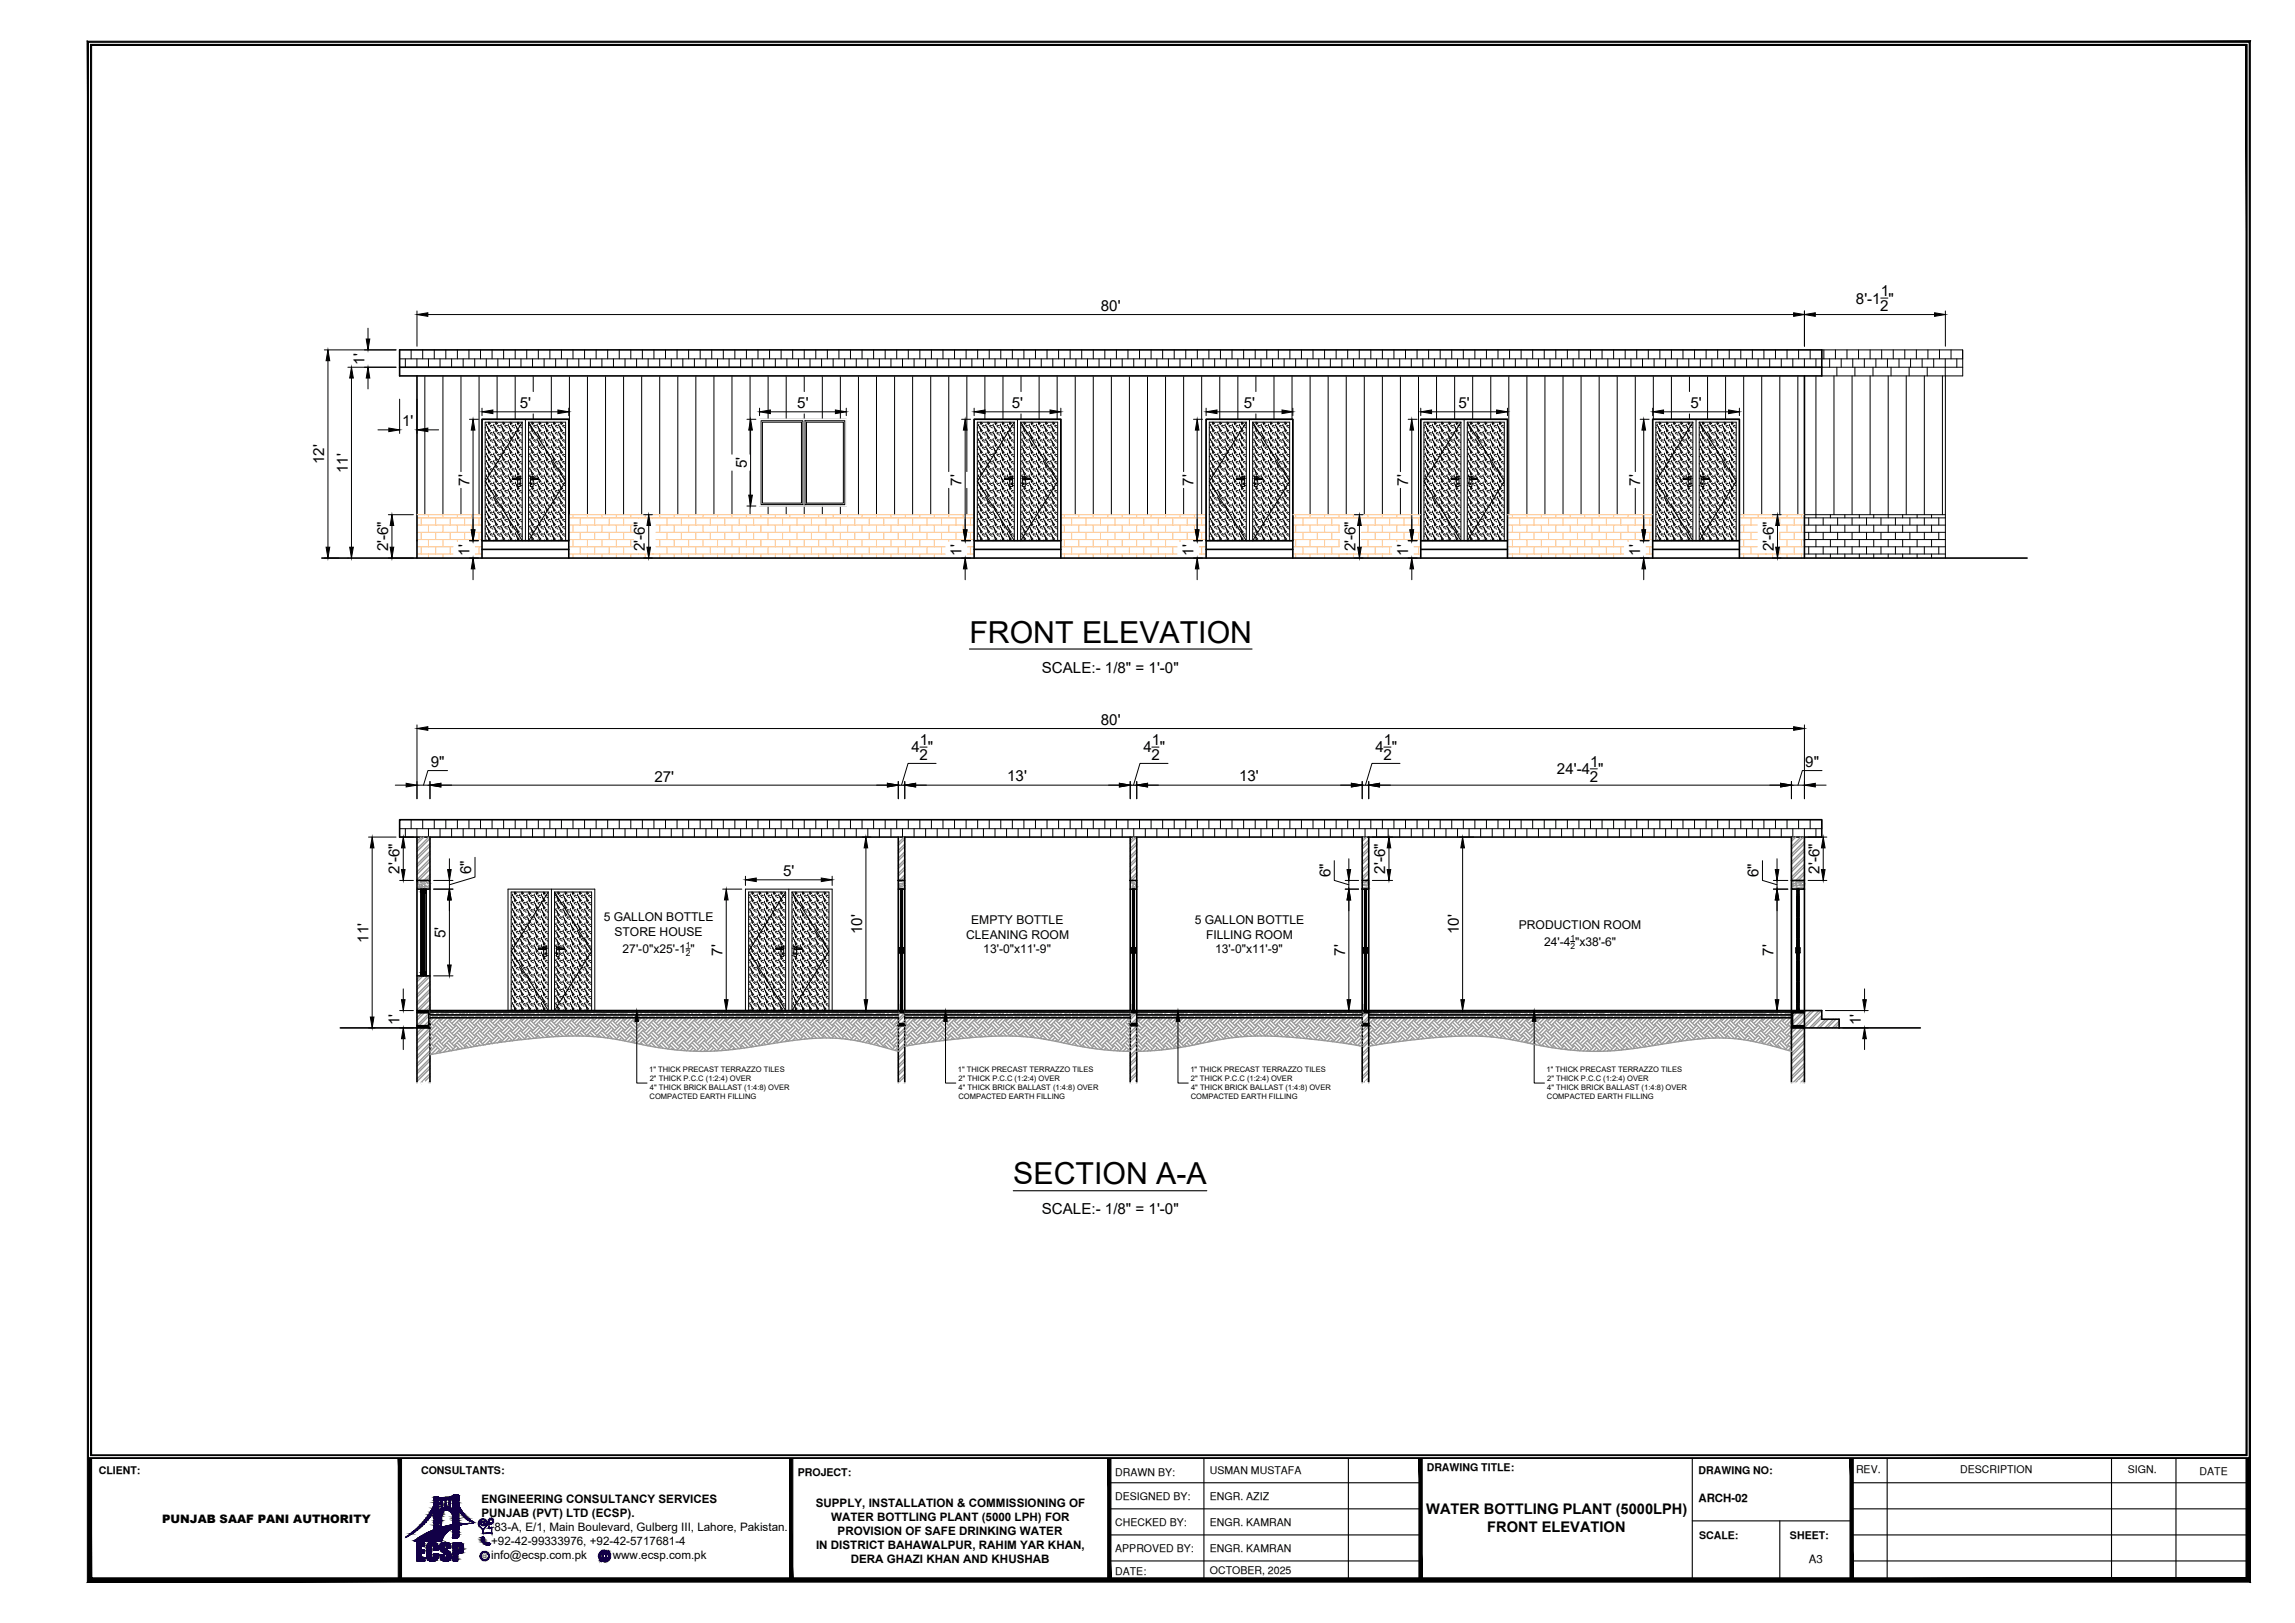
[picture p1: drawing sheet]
<svg xmlns="http://www.w3.org/2000/svg" width="420mm" height="297mm" viewBox="0 0 420 297" stroke-linecap="round" stroke-linejoin="round" font-family="sans-serif">
<defs><g id="words">
<g font-size="5.5">
<text x="177.5" y="117.6">FRONT ELEVATION</text>
<text x="185.5" y="216.8">SECTION A-A</text>
</g>
<g font-size="2.8">
<text x="201.5" y="56.9">80'</text>
<text x="339.8" y="55.5">8'-1 &quot;</text>
<text x="344.2" y="56.9">2</text>
<text x="344.3" y="54.2">1</text>
<text x="66.7" y="66.7" transform="rotate(-90 66.7 66.7)">1'</text>
<text x="95.2" y="74.7">5'</text>
<text x="146" y="74.7">5'</text>
<text x="185.3" y="74.7">5'</text>
<text x="227.7" y="74.7">5'</text>
<text x="267" y="74.7">5'</text>
<text x="309.5" y="74.7">5'</text>
<text x="73.6" y="78">1'</text>
<text x="59.4" y="85" transform="rotate(-90 59.4 85)">12'</text>
<text x="63.7" y="86.6" transform="rotate(-90 63.7 86.6)">11'</text>
<text x="85.9" y="88.9" transform="rotate(-90 85.9 88.9)">7'</text>
<text x="136.7" y="85.7" transform="rotate(-90 136.7 85.7)">5'</text>
<text x="176" y="88.9" transform="rotate(-90 176 88.9)">7'</text>
<text x="218.5" y="88.9" transform="rotate(-90 218.5 88.9)">7'</text>
<text x="257.8" y="88.9" transform="rotate(-90 257.8 88.9)">7'</text>
<text x="300.3" y="88.9" transform="rotate(-90 300.3 88.9)">7'</text>
<text x="71.1" y="100.9" transform="rotate(-90 71.1 100.9)">2'-6&quot;</text>
<text x="85.9" y="101.7" transform="rotate(-90 85.9 101.7)">1'</text>
<text x="118.1" y="100.9" transform="rotate(-90 118.1 100.9)">2'-6&quot;</text>
<text x="176" y="101.7" transform="rotate(-90 176 101.7)">1'</text>
<text x="218.5" y="101.7" transform="rotate(-90 218.5 101.7)">1'</text>
<text x="248.2" y="100.9" transform="rotate(-90 248.2 100.9)">2'-6&quot;</text>
<text x="257.8" y="101.7" transform="rotate(-90 257.8 101.7)">1'</text>
<text x="300.3" y="101.7" transform="rotate(-90 300.3 101.7)">1'</text>
<text x="324.7" y="100.9" transform="rotate(-90 324.7 100.9)">2'-6&quot;</text>
<text x="190.7" y="123.1">SCALE:- 1/8&quot; = 1'-0&quot;</text>
<text x="166.9" y="137.7">4 &quot;</text>
<text x="168.4" y="136.4">1</text>
<text x="201.5" y="132.6">80'</text>
<text x="209.3" y="137.7">4 &quot;</text>
<text x="210.9" y="136.4">1</text>
<text x="251.8" y="137.7">4 &quot;</text>
<text x="253.3" y="136.4">1</text>
<text x="78.9" y="140.3">9&quot;</text>
<text x="119.8" y="143">27'</text>
<text x="168.3" y="139.1">2</text>
<text x="184.4" y="143">13'</text>
<text x="210.8" y="139.1">2</text>
<text x="226.9" y="143">13'</text>
<text x="253.3" y="139.1">2</text>
<text x="285" y="141.7">24'-4 &quot;</text>
<text x="291" y="143">2</text>
<text x="291.1" y="140.4">1</text>
<text x="330.5" y="140.3">9&quot;</text>
<text x="73.1" y="159.9" transform="rotate(-90 73.1 159.9)">2'-6&quot;</text>
<text x="86.3" y="160" transform="rotate(-90 86.3 160)">6&quot;</text>
<text x="143.4" y="160.3">5'</text>
<text x="243.6" y="160.6" transform="rotate(-90 243.6 160.6)">6&quot;</text>
<text x="253.6" y="159.9" transform="rotate(-90 253.6 159.9)">2'-6&quot;</text>
<text x="322" y="160.6" transform="rotate(-90 322 160.6)">6&quot;</text>
<text x="333.1" y="159.9" transform="rotate(-90 333.1 159.9)">2'-6&quot;</text>
<text x="67.5" y="172.6" transform="rotate(-90 67.5 172.6)">11'</text>
<text x="81.6" y="171.7" transform="rotate(-90 81.6 171.7)">5'</text>
<text x="157.8" y="171" transform="rotate(-90 157.8 171)">10'</text>
<text x="267.1" y="171" transform="rotate(-90 267.1 171)">10'</text>
<text x="132.3" y="174.9" transform="rotate(-90 132.3 174.9)">7'</text>
<text x="246.3" y="174.9" transform="rotate(-90 246.3 174.9)">7'</text>
<text x="324.7" y="174.9" transform="rotate(-90 324.7 174.9)">7'</text>
<text x="73.2" y="187.7" transform="rotate(-90 73.2 187.7)">1'</text>
<text x="340.7" y="187.7" transform="rotate(-90 340.7 187.7)">1'</text>
<text x="190.7" y="222.2">SCALE:- 1/8&quot; = 1'-0&quot;</text>
</g>
<g font-size="2.7">
<text x="261.1" y="277.2">WATER BOTTLING PLANT (5000LPH)</text>
<text x="272.3" y="280.4">FRONT ELEVATION</text>
</g>
<g font-size="2.2">
<text x="110.5" y="168.6">5 GALLON BOTTLE</text>
<text x="112.5" y="171.3">STORE HOUSE</text>
<text x="176.9" y="171.8">CLEANING ROOM</text>
<text x="177.8" y="169.1">EMPTY BOTTLE</text>
<text x="218.7" y="169.1">5 GALLON BOTTLE</text>
<text x="220.8" y="171.8">FILLING ROOM</text>
<text x="278.1" y="169.9">PRODUCTION ROOM</text>
<text x="282.7" y="173.1">24'-4 &quot;x38'-6&quot;</text>
<text x="114" y="174.5">27'-0&quot;x25'-1 &quot;</text>
<text x="180" y="174.5">13'-0&quot;x11'-9&quot;</text>
<text x="222.5" y="174.5">13'-0&quot;x11'-9&quot;</text>
</g>
<g font-size="2.1">
<text x="88.1" y="275.1">ENGINEERING CONSULTANCY SERVICES</text>
<text x="149.3" y="275.7">SUPPLY, INSTALLATION &amp; COMMISSIONING OF</text>
<text x="310.9" y="274.9">ARCH-02</text>
<text x="29.7" y="278.8">PUNJAB SAAF PANI AUTHORITY</text>
<text x="88.1" y="277.7">PUNJAB (PVT) LTD (ECSP).</text>
<text x="90.5" y="280.3">83-A, E/1, Main Boulevard, Gulberg III, Lahore, Pakistan.</text>
<text x="152.2" y="278.3">WATER BOTTLING PLANT (5000 LPH) FOR</text>
<text x="153.3" y="280.9">PROVISION OF SAFE DRINKING WATER</text>
<text x="89.9" y="282.8">+92-42-99333976, +92-42-5717681-4</text>
<text x="89.9" y="285.4">info@ecsp.com.pk</text>
<text x="112.2" y="285.4">www.ecsp.com.pk</text>
<text x="149.4" y="283.4">IN DISTRICT BAHAWALPUR, RAHIM YAR KHAN,</text>
<text x="155.8" y="286">DERA GHAZI KHAN AND KHUSHAB</text>
<text x="331.2" y="286.1">A3</text>
</g>
<g font-size="1.9">
<text x="18.1" y="269.8">CLIENT:</text>
<text x="77.1" y="269.9">CONSULTANTS:</text>
<text x="221.5" y="269.7">USMAN MUSTAFA</text>
<text x="261.2" y="269.3">DRAWING TITLE:</text>
<text x="311" y="269.8">DRAWING NO:</text>
<text x="339.8" y="269.6">REV.</text>
<text x="358.9" y="269.6">DESCRIPTION</text>
<text x="389.6" y="269.6">SIGN.</text>
<text x="146.1" y="270.1">PROJECT:</text>
<text x="204.2" y="270.1">DRAWN BY:</text>
<text x="204.2" y="274.5">DESIGNED BY:</text>
<text x="221.5" y="274.5">ENGR. AZIZ</text>
<text x="402.7" y="270">DATE</text>
<text x="204.2" y="279.3">CHECKED BY:</text>
<text x="221.5" y="279.3">ENGR. KAMRAN</text>
<text x="311.1" y="281.6">SCALE:</text>
<text x="327.7" y="281.6">SHEET:</text>
<text x="204.2" y="284">APPROVED BY:</text>
<text x="221.5" y="284">ENGR. KAMRAN</text>
<text x="204.2" y="288.2">DATE:</text>
<text x="221.5" y="288.1">OCTOBER, 2025</text>
</g>
<g font-size="1.6">
<text x="125.6" y="173.5">1</text>
<text x="287.5" y="173.6">2</text>
<text x="287.5" y="172.1">1</text>
<text x="125.5" y="175">2</text>
</g>
<g font-size="1.4">
<text x="118.8" y="196.2">1&quot; THICK PRECAST TERRAZZO TILES</text>
<text x="118.9" y="197.9">2&quot; THICK P.C.C (1:2:4) OVER</text>
<text x="175.4" y="196.2">1&quot; THICK PRECAST TERRAZZO TILES</text>
<text x="175.5" y="197.9">2&quot; THICK P.C.C (1:2:4) OVER</text>
<text x="217.9" y="196.2">1&quot; THICK PRECAST TERRAZZO TILES</text>
<text x="218" y="197.9">2&quot; THICK P.C.C (1:2:4) OVER</text>
<text x="283.1" y="196.2">1&quot; THICK PRECAST TERRAZZO TILES</text>
<text x="283.2" y="197.9">2&quot; THICK P.C.C (1:2:4) OVER</text>
<text x="118.9" y="201.2">COMPACTED EARTH FILLING</text>
<text x="119" y="199.5">4&quot; THICK BRICK BALLAST (1:4:8) OVER</text>
<text x="175.5" y="201.2">COMPACTED EARTH FILLING</text>
<text x="175.5" y="199.5">4&quot; THICK BRICK BALLAST (1:4:8) OVER</text>
<text x="218" y="201.2">COMPACTED EARTH FILLING</text>
<text x="218" y="199.5">4&quot; THICK BRICK BALLAST (1:4:8) OVER</text>
<text x="283.2" y="201.2">COMPACTED EARTH FILLING</text>
<text x="283.3" y="199.5">4&quot; THICK BRICK BALLAST (1:4:8) OVER</text>
</g>
<text font-size="1.1" fill="#120047" x="88.2" y="285.1">@</text>
</g></defs>
<!-- layer: 5. Hatch S -->
<g fill="none" stroke="#ffbf7f" stroke-width=".18">
<path d="M76.3 94.8h11.9M76.3 96.1h11.9M76.3 97.4h11.9M76.3 98.7h11.9M76.3 94.2h11.9M77.1 94.8v1.3M77.1 97.4v1.3M78.4 94.2v.6M78.4 96.1v1.3M78.4 98.7v1.4M79.8 94.8v1.3M79.8 97.4v1.3"/>
<path d="M81.1 94.2v.6M81.1 96.1v1.3M81.1 98.7v1.4M82.4 94.8v1.3M82.4 97.4v1.3M83.7 94.2v.6M83.7 96.1v1.3M83.7 98.7v.4M85.1 94.8v1.3M85.1 97.4v1.3M86.4 94.2v.6M86.4 96.1v1.3"/>
<path d="M86.4 98.7v.4M87.7 94.8v1.3M87.7 97.4v1.3M104.1 94.8h74.2M104.1 96.1h11.9M104.1 97.4h11.9M104.1 98.7h11.9M104.1 94.2h74.2M104.9 94.2v.6M104.9 96.1v1.3M104.9 98.7v1.4M106.2 94.8v1.3"/>
<path d="M106.2 97.4v1.3M107.5 94.2v.6M107.5 96.1v1.3M107.5 98.7v1.4M108.9 94.8v1.3M108.9 97.4v1.3M110.2 94.2v.6M110.2 96.1v1.3M110.2 98.7v1.4M111.5 94.8v1.3M111.5 97.4v1.3M112.8 94.2v.6"/>
<path d="M112.8 96.1v1.3M112.8 98.7v1.4M114.2 94.8v1.3M114.2 97.4v1.3M115.5 94.2v.6M115.5 96.1v1.3M115.5 98.7v1.4M116.8 94.8v.1M118.1 94.2v.6M119.5 94.8v.1M120.1 96.1h58.2M120.1 97.4h58.2"/>
<path d="M120.1 98.7h58.2M120.8 94.2v.6M120.8 96.1v1.3M120.8 98.7v1.4M122.1 94.8v1.3M122.1 97.4v1.3M123.4 94.2v.6M123.4 96.1v1.3M123.4 98.7v1.4M124.7 94.8v1.3M124.7 97.4v1.3M126.1 94.2v.6"/>
<path d="M126.1 96.1v1.3M126.1 98.7v1.4M127.4 94.8v1.3M127.4 97.4v1.3M128.7 94.2v.6M128.7 96.1v1.3M128.7 98.7v1.4M130 94.8v1.3M130 97.4v1.3M131.4 94.2v.6M131.4 96.1v1.3M131.4 98.7v1.4"/>
<path d="M132.7 94.8v1.3M132.7 97.4v1.3M134 94.2v.6M134 96.1v1.3M134 98.7v1.4M135.3 94.8v1.3M135.3 97.4v1.3M136.7 94.2v.6M136.7 96.1v1.3M136.7 98.7v1.4M138 94.8v1.3M138 97.4v1.3"/>
<path d="M139.3 94.2v.6M139.3 96.1v1.3M139.3 98.7v1.4M140.6 94.8v1.3M140.6 97.4v1.3M141.9 94.2v.6M141.9 96.1v1.3M141.9 98.7v1.4M143.3 94.8v1.3M143.3 97.4v1.3M144.6 94.2v.6M144.6 96.1v1.3"/>
<path d="M144.6 98.7v1.4M145.9 94.8v1.3M145.9 97.4v1.3M147.2 94.2v.6M147.2 96.1v1.3M147.2 98.7v1.4M148.6 94.8v1.3M148.6 97.4v1.3M149.9 94.2v.6M149.9 96.1v1.3M149.9 98.7v1.4M151.2 94.8v1.3"/>
<path d="M151.2 97.4v1.3M152.5 94.2v.6M152.5 96.1v1.3M152.5 98.7v1.4M153.8 94.8v1.3M153.8 97.4v1.3M155.2 94.2v.6M155.2 96.1v1.3M155.2 98.7v1.4M156.5 94.8v1.3M156.5 97.4v1.3M157.8 94.2v.6"/>
<path d="M157.8 96.1v1.3M157.8 98.7v1.4M159.1 94.8v1.3M159.1 97.4v1.3M160.5 94.2v.6M160.5 96.1v1.3M160.5 98.7v1.4M161.8 94.8v1.3M161.8 97.4v1.3M163.1 94.2v.6M163.1 96.1v1.3M163.1 98.7v1.4"/>
<path d="M164.4 94.8v1.3M164.4 97.4v1.3M165.8 94.2v.6M165.8 96.1v1.3M165.8 98.7v1.4M167.1 94.8v1.3M167.1 97.4v1.3M168.4 94.2v.6M168.4 96.1v1.3M168.4 98.7v1.4M169.7 94.8v1.3M169.7 97.4v1.3"/>
<path d="M171 94.2v.6M171 96.1v1.3M171 98.7v1.4M172.4 94.8v1.3M172.4 97.4v1.3M173.7 94.2v.6M173.7 96.1v1.3M173.7 98.7v.4M175 94.8v1.3M175 97.4v1.3M176.3 94.2v.6M176.3 96.1v1.3"/>
<path d="M176.3 98.7v.4M177.7 94.8v1.3M177.7 97.4v1.3M194.2 94.8h26.6M194.2 96.1h26.6M194.2 97.4h26.6M194.2 98.7h26.6M194.2 94.2h26.6M194.9 94.2v.6M194.9 96.1v1.3M194.9 98.7v1.4M196.2 94.8v1.3"/>
<path d="M196.2 97.4v1.3M197.5 94.2v.6M197.5 96.1v1.3M197.5 98.7v1.4M198.8 94.8v1.3M198.8 97.4v1.3M200.2 94.2v.6M200.2 96.1v1.3M200.2 98.7v1.4M201.5 94.8v1.3M201.5 97.4v1.3M202.8 94.2v.6"/>
<path d="M202.8 96.1v1.3M202.8 98.7v1.4M204.1 94.8v1.3M204.1 97.4v1.3M205.4 94.2v.6M205.4 96.1v1.3M205.4 98.7v1.4M206.8 94.8v1.3M206.8 97.4v1.3M208.1 94.2v.6M208.1 96.1v1.3M208.1 98.7v1.4"/>
<path d="M209.4 94.8v1.3M209.4 97.4v1.3M210.7 94.2v.6M210.7 96.1v1.3M210.7 98.7v1.4M212.1 94.8v1.3M212.1 97.4v1.3M213.4 94.2v.6M213.4 96.1v1.3M213.4 98.7v1.4M214.7 94.8v1.3M214.7 97.4v1.3"/>
<path d="M216 94.2v.6M216 96.1v1.3M216 98.7v.4M217.3 94.8v1.3M217.3 97.4v1.3M218.7 94.2v.6M218.7 96.1v1.3M218.7 98.7v.4M220 94.8v1.3M220 97.4v1.3M236.7 94.8h23.4M236.7 96.1h8.5"/>
<path d="M236.7 97.4h8.5M236.7 98.7h8.5M236.7 94.2h23.4M237.2 94.2v.6M237.2 96.1v1.3M237.2 98.7v1.4M238.5 94.8v1.3M238.5 97.4v1.3M239.9 94.2v.6M239.9 96.1v1.3M239.9 98.7v1.4M241.2 94.8v1.3"/>
<path d="M241.2 97.4v1.3M242.5 94.2v.6M242.5 96.1v1.3M242.5 98.7v1.4M243.8 94.8v1.3M243.8 97.4v1.3M245.1 94.2v.6M245.1 96.1v1.3M245.1 98.7v1.4M246.5 94.8v.1M247.8 94.2v.6M249.1 94.8v.1"/>
<path d="M249.3 96.1h10.8M249.3 97.4h10.8M249.3 98.7h10.8M250.4 94.2v.6M250.4 96.1v1.3M250.4 98.7v1.4M251.8 94.8v1.3M251.8 97.4v1.3M253.1 94.2v.6M253.1 96.1v1.3M253.1 98.7v1.4M254.4 94.8v1.3"/>
<path d="M254.4 97.4v1.3M255.7 94.2v.6M255.7 96.1v1.3M255.7 98.7v.4M257 94.8v1.3M257 97.4v1.3M258.4 94.2v.6M258.4 96.1v1.3M258.4 98.7v.4M259.7 94.8v1.3M259.7 97.4v1.3M276 94.8h26.6"/>
<path d="M276 96.1h26.6M276 97.4h26.6M276 98.7h26.6M276 94.2h26.6M276.9 94.2v.6M276.9 96.1v1.3M276.9 98.7v1.4M278.2 94.8v1.3M278.2 97.4v1.3M279.5 94.2v.6M279.5 96.1v1.3M279.5 98.7v1.4"/>
<path d="M280.9 94.8v1.3M280.9 97.4v1.3M282.2 94.2v.6M282.2 96.1v1.3M282.2 98.7v1.4M283.5 94.8v1.3M283.5 97.4v1.3M284.8 94.2v.6M284.8 96.1v1.3M284.8 98.7v1.4M286.2 94.8v1.3M286.2 97.4v1.3"/>
<path d="M287.5 94.2v.6M287.5 96.1v1.3M287.5 98.7v1.4M288.8 94.8v1.3M288.8 97.4v1.3M290.1 94.2v.6M290.1 96.1v1.3M290.1 98.7v1.4M291.4 94.8v1.3M291.4 97.4v1.3M292.8 94.2v.6M292.8 96.1v1.3"/>
<path d="M292.8 98.7v1.4M294.1 94.8v1.3M294.1 97.4v1.3M295.4 94.2v.6M295.4 96.1v1.3M295.4 98.7v1.4M296.7 94.8v1.3M296.7 97.4v1.3M298.1 94.2v.6M298.1 96.1v1.3M298.1 98.7v.4M299.4 94.8v1.3"/>
<path d="M299.4 97.4v1.3M300.7 94.2v.6M300.7 96.1v1.3M300.7 98.7v.4M302 94.8v1.3M302 97.4v1.3M318.4 94.8h11.9M318.4 96.1h3.3M318.4 97.4h3.3M318.4 98.7h3.3M318.4 94.2h11.9M319.2 94.2v.6"/>
<path d="M319.2 96.1v1.3M319.2 98.7v1.4M320.5 94.8v1.3M320.5 97.4v1.3M321.9 94.2v.6M323.2 94.8v.1M324.5 94.2v.6M325.8 96.1h4.5M325.8 97.4h4.5M325.8 98.7h4.5M325.8 94.8v1.3M325.8 97.4v1.3"/>
<path d="M327.2 94.2v.6M327.2 96.1v1.3M327.2 98.7v1.4M328.5 94.8v1.3M328.5 97.4v1.3M329.8 94.2v.6M329.8 96.1v1.3M329.8 98.7v1.4M76.3 100.1h6.6M76.3 101.4h6.6M77.1 100.1v1.3M78.4 101.4v.7"/>
<path d="M79.8 100.1v1.3M81.1 101.4v.7M82.4 100.1v1.3M87 100.1h1.2M87 101.4h1.2M87.7 100.1v1.3M104.1 100.1h11.9M104.1 101.4h68.9M104.9 101.4v.7M106.2 100.1v1.3M107.5 101.4v.7M108.9 100.1v1.3"/>
<path d="M110.2 101.4v.7M111.5 100.1v1.3M112.8 101.4v.7M114.2 100.1v1.3M115.5 101.4v.7M116.8 101.4h.1M118.1 101.4v.7M119.5 101.4h.1M120.1 100.1h52.9M120.8 101.4v.7M122.1 100.1v1.3M123.4 101.4v.7"/>
<path d="M124.7 100.1v1.3M126.1 101.4v.7M127.4 100.1v1.3M128.7 101.4v.7M130 100.1v1.3M131.4 101.4v.7M132.7 100.1v1.3M134 101.4v.7M135.3 100.1v1.3M136.7 101.4v.7M138 100.1v1.3M139.3 101.4v.7"/>
<path d="M140.6 100.1v1.3M141.9 101.4v.7M143.3 100.1v1.3M144.6 101.4v.7M145.9 100.1v1.3M147.2 101.4v.7M148.6 100.1v1.3M149.9 101.4v.7M151.2 100.1v1.3M152.5 101.4v.7M153.8 100.1v1.3M155.2 101.4v.7"/>
<path d="M156.5 100.1v1.3M157.8 101.4v.7M159.1 100.1v1.3M160.5 101.4v.7M161.8 100.1v1.3M163.1 101.4v.7M164.4 100.1v1.3M165.8 101.4v.7M167.1 100.1v1.3M168.4 101.4v.7M169.7 100.1v1.3M171 101.4v.7"/>
<path d="M172.4 100.1v1.3M177.1 100.1h1.2M177.1 101.4h1.2M177.7 100.1v1.3M194.2 100.1h21.3M194.2 101.4h21.3M194.9 101.4v.7M196.2 100.1v1.3M197.5 101.4v.7M198.8 100.1v1.3M200.2 101.4v.7M201.5 100.1v1.3"/>
<path d="M202.8 101.4v.7M204.1 100.1v1.3M205.4 101.4v.7M206.8 100.1v1.3M208.1 101.4v.7M209.4 100.1v1.3M210.7 101.4v.7M212.1 100.1v1.3M213.4 101.4v.7M214.7 100.1v1.3M219.6 100.1h1.2M219.6 101.4h1.2"/>
<path d="M220 100.1v1.3M236.7 100.1h8.5M236.7 101.4h18.1M237.2 101.4v.7M238.5 100.1v1.3M239.9 101.4v.7M241.2 100.1v1.3M242.5 101.4v.7M243.8 100.1v1.3M245.1 101.4v.7M246.5 101.4h.1M247.8 101.4v.7"/>
<path d="M249.1 101.4h.1M249.3 100.1h5.5M250.4 101.4v.7M251.8 100.1v1.3M253.1 101.4v.7M254.4 100.1v1.3M258.9 100.1h1.2M258.9 101.4h1.2M259.7 100.1v1.3M276 100.1h21.3M276 101.4h21.3M276.9 101.4v.7"/>
<path d="M278.2 100.1v1.3M279.5 101.4v.7M280.9 100.1v1.3M282.2 101.4v.7M283.5 100.1v1.3M284.8 101.4v.7M286.2 100.1v1.3M287.5 101.4v.7M288.8 100.1v1.3M290.1 101.4v.7M291.4 100.1v1.3M292.8 101.4v.7"/>
<path d="M294.1 100.1v1.3M295.4 101.4v.7M296.7 100.1v1.3M301.3 100.1h1.3M301.3 101.4h1.3M302 100.1v1.3M318.4 100.1h3.3M318.4 101.4h11.9M319.2 101.4v.7M320.5 100.1v1.3M321.9 101.4v.7M323.2 101.4h.1"/>
<path d="M324.5 101.4v.7M325.8 100.1h4.5M325.8 100.1v1.3M327.2 101.4v.7M328.5 100.1v1.3M329.8 101.4v.7"/>
</g>
<g fill="none" stroke="#000" stroke-width=".18">
<path d="M73.2 65.7h286.1M74.2 65.7v1.5M75.3 64v1.7M76.3 65.7v1.5M77.4 64v1.7M77.8 68.8v25.4M78.4 65.7v1.5M79.5 64v1.7M80.6 65.7v1.5M81.1 68.8v25.4M81.6 64v1.7M82.7 65.7v1.5"/>
<path d="M83.7 64v1.7M84.4 68.8v17.5M84.8 65.7v1.5M85.9 64v1.7M86.9 65.7v1.5M87.7 68.8v25.4M88 64v1.7M89 65.7v1.5M90.1 64v1.7M91 68.8v7.9M91.1 65.7v1.5M92.2 64v1.7"/>
<path d="M93.3 65.7v1.5M94.3 64v1.7M94.3 68.8v7.9M95.4 65.7v1.5M96.4 64v1.7M97.5 65.7v1.5M97.6 68.8v2.9M97.6 75.8v.9M98.6 64v1.7M99.6 65.7v1.5M100.7 64v1.7M100.9 68.8v7.9"/>
<path d="M101.7 65.7v1.5M102.8 64v1.7M103.8 65.7v1.5M104.2 68.8v25.4M104.9 64v1.7M106 65.7v1.5M107 64v1.7M107.5 68.8v25.4M108.1 65.7v1.5M109.1 64v1.7M110.2 65.7v1.5M110.9 68.8v25.4"/>
<path d="M111.3 64v1.7M112.3 65.7v1.5M113.4 64v1.7M114.2 68.8v25.4M114.4 65.7v1.5M115.5 64v1.7M116.5 65.7v1.5M117.5 68.8v25.4M117.6 64v1.7M118.7 65.7v1.5M119.7 64v1.7M120.8 65.7v1.5"/>
<path d="M120.8 68.8v25.4M121.8 64v1.7M122.9 65.7v1.5M124 64v1.7M124.1 68.8v25.4M125 65.7v1.5M126.1 64v1.7M127.1 65.7v1.5M127.4 68.8v25.4M128.2 64v1.7M129.2 65.7v1.5M130.3 64v1.7"/>
<path d="M130.7 68.8v25.4M131.4 65.7v1.5M132.4 64v1.7M133.5 65.7v1.5M134 68.8v14.3M134.5 64v1.7M135.6 65.7v1.5M136.7 64v1.7M137.3 68.8v14.3M137.7 65.7v1.5M138.8 64v1.7M139.8 65.7v1.5"/>
<path d="M140.6 68.8v7.9M140.9 64v1.7M141.9 65.7v1.5M143 64v1.7M143.9 68.8v7.9M144.1 65.7v1.5M145.1 64v1.7M146.2 65.7v1.5M147.2 64v1.7M147.2 68.8v2.9M147.2 75.8v.9M148.3 65.7v1.5"/>
<path d="M149.4 64v1.7M150.4 65.7v1.5M150.5 68.8v7.9M151.5 64v1.7M152.5 65.7v1.5M153.6 64v1.7M153.8 68.8v7.9M154.6 65.7v1.5M155.7 64v1.7M156.8 65.7v1.5M157.2 68.8v25.4M157.8 64v1.7"/>
<path d="M158.9 65.7v1.5M159.9 64v1.7M160.5 68.8v25.4M161 65.7v1.5M162.1 64v1.7M163.1 65.7v1.5M163.8 68.8v25.4M164.2 64v1.7M165.2 65.7v1.5M166.3 64v1.7M167.1 68.8v25.4M167.3 65.7v1.5"/>
<path d="M168.4 64v1.7M169.5 65.7v1.5M170.4 68.8v25.4M170.5 64v1.7M171.6 65.7v1.5M172.6 64v1.7M173.7 65.7v1.5M173.7 68.8v17.5M174.8 64v1.7M175.8 65.7v1.5M176.9 64v1.7M177 68.8v17.5"/>
<path d="M177.9 65.7v1.5M179 64v1.7M180 65.7v1.5M180.3 68.8v7.9M181.1 64v1.7M182.2 65.7v1.5M183.2 64v1.7M183.6 68.8v7.9M184.3 65.7v1.5M185.3 64v1.7M186.4 65.7v1.5M186.9 68.8v2.9"/>
<path d="M186.9 75.8v.9M187.5 64v1.7M188.5 65.7v1.5M189.6 64v1.7M190.2 68.8v7.9M190.6 65.7v1.5M191.7 64v1.7M192.7 65.7v1.5M193.5 68.8v7.9M193.8 64v1.7M194.9 65.7v1.5M195.9 64v1.7"/>
<path d="M196.8 68.8v25.4M197 65.7v1.5M198 64v1.7M199.1 65.7v1.5M200.2 64v1.7M200.2 68.8v25.4M201.2 65.7v1.5M202.3 64v1.7M203.3 65.7v1.5M203.5 68.8v25.4M204.4 64v1.7M205.4 65.7v1.5"/>
<path d="M206.5 64v1.7M206.8 68.8v25.4M207.6 65.7v1.5M208.6 64v1.7M209.7 65.7v1.5M210.1 68.8v25.4M210.7 64v1.7M211.8 65.7v1.5M212.9 64v1.7M213.4 68.8v25.4M213.9 65.7v1.5M215 64v1.7"/>
<path d="M216 65.7v1.5M216.7 68.8v17.5M217.1 64v1.7M218.1 65.7v1.5M219.2 64v1.7M220 68.8v25.4M220.3 65.7v1.5M221.3 64v1.7M222.4 65.7v1.5M223.3 68.8v7.9M223.4 64v1.7M224.5 65.7v1.5"/>
<path d="M225.6 64v1.7M226.6 65.7v1.5M226.6 68.8v7.9M227.7 64v1.7M228.7 65.7v1.5M229.8 64v1.7M229.9 68.8v2.9M229.9 75.8v.9M230.9 65.7v1.5M231.9 64v1.7M233 65.7v1.5M233.2 68.8v7.9"/>
<path d="M234 64v1.7M235.1 65.7v1.5M236.1 64v1.7M236.5 68.8v7.9M237.2 65.7v1.5M238.3 64v1.7M239.3 65.7v1.5M239.9 68.8v25.4M240.4 64v1.7M241.4 65.7v1.5M242.5 64v1.7M243.2 68.8v25.4"/>
<path d="M243.6 65.7v1.5M244.6 64v1.7M245.7 65.7v1.5M246.5 68.8v25.4M246.7 64v1.7M247.8 65.7v1.5M248.8 64v1.7M249.8 68.8v25.4M249.9 65.7v1.5M251 64v1.7M252 65.7v1.5M253.1 64v1.7"/>
<path d="M253.1 68.8v25.4M254.1 65.7v1.5M255.2 64v1.7M256.3 65.7v1.5M256.4 68.8v17.5M257.3 64v1.7M258.4 65.7v1.5M259.4 64v1.7M259.7 68.8v25.4M260.5 65.7v1.5M261.5 64v1.7M262.6 65.7v1.5"/>
<path d="M263 68.8v7.9M263.7 64v1.7M264.7 65.7v1.5M265.8 64v1.7M266.3 68.8v7.9M266.8 65.7v1.5M267.9 64v1.7M269 65.7v1.5M269.6 68.8v7.9M270 64v1.7M271.1 65.7v1.5M272.1 64v1.7"/>
<path d="M272.9 68.8v7.9M273.2 65.7v1.5M274.2 64v1.7M275.3 65.7v1.5M276.2 68.8v25.4M276.4 64v1.7M277.4 65.7v1.5M278.5 64v1.7M279.5 65.7v1.5M279.5 68.8v25.4M280.6 64v1.7M281.7 65.7v1.5"/>
<path d="M282.7 64v1.7M282.8 68.8v25.4M283.8 65.7v1.5M284.8 64v1.7M285.9 65.7v1.5M286.2 68.8v25.4M286.9 64v1.7M288 65.7v1.5M289.1 64v1.7M289.5 68.8v25.4M290.1 65.7v1.5M291.2 64v1.7"/>
<path d="M292.2 65.7v1.5M292.8 68.8v25.4M293.3 64v1.7M294.4 65.7v1.5M295.4 64v1.7M296.1 68.8v25.4M296.5 65.7v1.5M297.5 64v1.7M298.6 65.7v1.5M299.4 68.8v17.5M299.6 64v1.7M300.7 65.7v1.5"/>
<path d="M301.8 64v1.7M302.7 68.8v7.9M302.8 65.7v1.5M303.9 64v1.7M304.9 65.7v1.5M306 64v1.7M306 68.8v7.9M307.1 65.7v1.5M308.1 64v1.7M309.2 65.7v1.5M309.3 68.8v2.9M309.3 75.8v.9"/>
<path d="M310.2 64v1.7M311.3 65.7v1.5M312.3 64v1.7M312.6 68.8v7.9M313.4 65.7v1.5M314.5 64v1.7M315.5 65.7v1.5M315.9 68.8v7.9M316.6 64v1.7M317.6 65.7v1.5M318.7 64v1.7M319.2 68.8v25.4"/>
<path d="M319.8 65.7v1.5M320.8 64v1.7M321.9 65.7v1.5M322.5 68.8v25.4M322.9 64v1.7M324 65.7v1.5M325 64v1.7M325.8 68.8v25.4M326.1 65.7v1.5M327.2 64v1.7M328.2 65.7v1.5M329.1 68.8v25.4"/>
<path d="M329.3 64v1.7M330.3 65.7v1.5M331.4 64v1.7M332.5 65.7v1.5M332.5 68.8v26M333.5 64v1.7M333.9 64v1.7M335 65.7v1.5M335.8 68.8v25.4M336 64v1.7M337.1 65.7v1.5M338.1 64v1.7"/>
<path d="M339.1 68.8v25.4M339.2 65.7v1.5M340.3 64v1.7M341.3 65.7v1.5M342.4 64v1.7M342.4 68.8v25.4M343.4 65.7v1.5M344.5 64v1.7M345.5 65.7v1.5M345.7 68.8v26M346.6 64v1.7M347.7 65.7v1.5"/>
<path d="M348.7 64v1.7M349 68.8v25.4M349.8 65.7v1.5M350.8 64v1.7M351.9 65.7v1.5M352.3 68.8v25.4M353 64v1.7M354 65.7v1.5M355.1 64v1.7M355.6 68.8v25.4M356.1 65.7v1.5M357.2 64v1.7"/>
<path d="M358.2 65.7v1.5M359.3 64v1.7M84.4 89.4v4.8M134 86.2v8M137.3 86.2v8M140.6 92.6v1.6M143.9 92.6v1.6M147.2 92.6v1.6M150.5 92.6v1.6M153.8 92.6v1.6M173.7 89.4v4.8M177 89.4v4.8"/>
<path d="M216.7 89.4v4.8M256.4 89.4v4.8M299.4 89.4v4.8M330.3 94.8h25.9M330.3 96.1h25.9M330.3 97.4h25.9M330.3 98.7h25.9M330.3 94.2h25.9M331.1 94.8v1.3M331.1 97.4v1.3M332.5 96.1v1.3M332.5 98.7v1.4"/>
<path d="M333.8 94.8v1.3M333.8 97.4v1.3M335.1 94.2v.6M335.1 96.1v1.3M335.1 98.7v1.4M336.4 94.8v1.3M336.4 97.4v1.3M337.7 94.2v.6M337.7 96.1v1.3M337.7 98.7v1.4M339.1 94.8v1.3M339.1 97.4v1.3"/>
<path d="M340.4 94.2v.6M340.4 96.1v1.3M340.4 98.7v1.4M341.7 94.8v1.3M341.7 97.4v1.3M343 94.2v.6M343 96.1v1.3M343 98.7v1.4M344.4 94.8v1.3M344.4 97.4v1.3M345.7 96.1v1.3M345.7 98.7v1.4"/>
<path d="M347 94.8v1.3M347 97.4v1.3M348.3 94.2v.6M348.3 96.1v1.3M348.3 98.7v1.4M349.7 94.8v1.3M349.7 97.4v1.3M351 94.2v.6M351 96.1v1.3M351 98.7v1.4M352.3 94.8v1.3M352.3 97.4v1.3"/>
<path d="M353.6 94.2v.6M353.6 96.1v1.3M353.6 98.7v1.4M354.9 94.8v1.3M354.9 97.4v1.3M330.3 100.1h25.9M330.3 101.4h25.9M331.1 100.1v1.3M332.5 101.4v.7M333.8 100.1v1.3M335.1 101.4v.7M336.4 100.1v1.3"/>
<path d="M337.7 101.4v.7M339.1 100.1v1.3M340.4 101.4v.7M341.7 100.1v1.3M343 101.4v.7M344.4 100.1v1.3M345.7 101.4v.7M347 100.1v1.3M348.3 101.4v.7M349.7 100.1v1.3M351 101.4v.7M352.3 100.1v1.3"/>
<path d="M353.6 101.4v.7M354.9 100.1v1.3M74.2 151.7v1.5M75.3 150v1.7M76.3 151.7v1.5M77.4 150v1.7M78.4 151.7v1.5M79.5 150v1.7M80.6 151.7v1.5M81.6 150v1.7M82.7 151.7v1.5M83.7 150v1.7"/>
<path d="M84.8 151.7v1.5M85.9 150v1.7M86.9 151.7v1.5M88 150v1.7M89 151.7v1.5M90.1 150v1.7M91.1 151.7v1.5M92.2 150v1.7M93.3 151.7v1.5M94.3 150v1.7M95.4 151.7v1.5M96.4 150v1.7"/>
<path d="M97.5 151.7v1.5M98.6 150v1.7M99.6 151.7v1.5M100.7 150v1.7M101.7 151.7v1.5M102.8 150v1.7M103.8 151.7v1.5M104.9 150v1.7M106 151.7v1.5M107 150v1.7M108.1 151.7v1.5M109.1 150v1.7"/>
<path d="M110.2 151.7v1.5M111.3 150v1.7M112.3 151.7v1.5M113.4 150v1.7M114.4 151.7v1.5M115.5 150v1.7M116.5 151.7v1.5M117.6 150v1.7M118.7 151.7v1.5M119.7 150v1.7M120.8 151.7v1.5M121.8 150v1.7"/>
<path d="M122.9 151.7v1.5M124 150v1.7M125 151.7v1.5M126.1 150v1.7M127.1 151.7v1.5M128.2 150v1.7M129.2 151.7v1.5M130.3 150v1.7M131.4 151.7v1.5M132.4 150v1.7M133.5 151.7v1.5M134.5 150v1.7"/>
<path d="M135.6 151.7v1.5M136.7 150v1.7M137.7 151.7v1.5M138.8 150v1.7M139.8 151.7v1.5M140.9 150v1.7M141.9 151.7v1.5M143 150v1.7M144.1 151.7v1.5M145.1 150v1.7M146.2 151.7v1.5M147.2 150v1.7"/>
<path d="M148.3 151.7v1.5M149.4 150v1.7M150.4 151.7v1.5M151.5 150v1.7M152.5 151.7v1.5M153.6 150v1.7M154.6 151.7v1.5M155.7 150v1.7M156.8 151.7v1.5M157.8 150v1.7M158.9 151.7v1.5M159.9 150v1.7"/>
<path d="M161 151.7v1.5M162.1 150v1.7M163.1 151.7v1.5M164.2 150v1.7M165.2 151.7v1.5M166.3 150v1.7M167.3 151.7v1.5M168.4 150v1.7M169.5 151.7v1.5M170.5 150v1.7M171.6 151.7v1.5M172.6 150v1.7"/>
<path d="M173.7 151.7v1.5M174.8 150v1.7M175.8 151.7v1.5M176.9 150v1.7M177.9 151.7v1.5M179 150v1.7M180 151.7v1.5M181.1 150v1.7M182.2 151.7v1.5M183.2 150v1.7M184.3 151.7v1.5M185.3 150v1.7"/>
<path d="M186.4 151.7v1.5M187.5 150v1.7M188.5 151.7v1.5M189.6 150v1.7M190.6 151.7v1.5M191.7 150v1.7M192.7 151.7v1.5M193.8 150v1.7M194.9 151.7v1.5M195.9 150v1.7M197 151.7v1.5M198 150v1.7"/>
<path d="M199.1 151.7v1.5M200.2 150v1.7M201.2 151.7v1.5M202.3 150v1.7M203.3 151.7v1.5M204.4 150v1.7M205.4 151.7v1.5M206.5 150v1.7M207.6 151.7v1.5M208.6 150v1.7M209.7 151.7v1.5M210.7 150v1.7"/>
<path d="M211.8 151.7v1.5M212.9 150v1.7M213.9 151.7v1.5M215 150v1.7M216 151.7v1.5M217.1 150v1.7M218.1 151.7v1.5M219.2 150v1.7M220.3 151.7v1.5M221.3 150v1.7M222.4 151.7v1.5M223.4 150v1.7"/>
<path d="M224.5 151.7v1.5M225.6 150v1.7M226.6 151.7v1.5M227.7 150v1.7M228.7 151.7v1.5M229.8 150v1.7M230.9 151.7v1.5M231.9 150v1.7M233 151.7v1.5M234 150v1.7M235.1 151.7v1.5M236.1 150v1.7"/>
<path d="M237.2 151.7v1.5M238.3 150v1.7M239.3 151.7v1.5M240.4 150v1.7M241.4 151.7v1.5M242.5 150v1.7M243.6 151.7v1.5M244.6 150v1.7M245.7 151.7v1.5M246.7 150v1.7M247.8 151.7v1.5M248.8 150v1.7"/>
<path d="M249.9 151.7v1.5M251 150v1.7M252 151.7v1.5M253.1 150v1.7M254.1 151.7v1.5M255.2 150v1.7M256.3 151.7v1.5M257.3 150v1.7M258.4 151.7v1.5M259.4 150v1.7M260.5 151.7v1.5M261.5 150v1.7"/>
<path d="M262.6 151.7v1.5M263.7 150v1.7M264.7 151.7v1.5M265.8 150v1.7M266.8 151.7v1.5M267.9 150v1.7M269 151.7v1.5M270 150v1.7M271.1 151.7v1.5M272.1 150v1.7M273.2 151.7v1.5M274.2 150v1.7"/>
<path d="M275.3 151.7v1.5M276.4 150v1.7M277.4 151.7v1.5M278.5 150v1.7M279.5 151.7v1.5M280.6 150v1.7M281.7 151.7v1.5M282.7 150v1.7M283.8 151.7v1.5M284.8 150v1.7M285.9 151.7v1.5M286.9 150v1.7"/>
<path d="M288 151.7v1.5M289.1 150v1.7M290.1 151.7v1.5M291.2 150v1.7M292.2 151.7v1.5M293.3 150v1.7M294.4 151.7v1.5M295.4 150v1.7M296.5 151.7v1.5M297.5 150v1.7M298.6 151.7v1.5M299.6 150v1.7"/>
<path d="M300.7 151.7v1.5M301.8 150v1.7M302.8 151.7v1.5M303.9 150v1.7M304.9 151.7v1.5M306 150v1.7M307.1 151.7v1.5M308.1 150v1.7M309.2 151.7v1.5M310.2 150v1.7M311.3 151.7v1.5M312.3 150v1.7"/>
<path d="M313.4 151.7v1.5M314.5 150v1.7M315.5 151.7v1.5M316.6 150v1.7M317.6 151.7v1.5M318.7 150v1.7M319.8 151.7v1.5M320.8 150v1.7M321.9 151.7v1.5M322.9 150v1.7M324 151.7v1.5M325 150v1.7"/>
<path d="M326.1 151.7v1.5M327.2 150v1.7M328.2 151.7v1.5M329.3 150v1.7M330.3 151.7v1.5M331.4 150v1.7M332.5 151.7v1.5M333.5 150v1.7h-260.3"/>
</g>
<!-- layer: 5. Wall S -->
<g fill="none" stroke="#000" stroke-width=".3">
<path d="M73.2 67.2h260.3M73.2 64h260.3v4.8h-260.3zM76.3 68.8v33.3h-17.4M330.3 68.8v33.3M88.2 99h15.9M178.3 99h15.9M220.8 99h15.9M260.1 99h15.9M302.6 99h15.8M76.3 102.1h294.8M88.2 102.1v-25.4h15.9v25.4M88.2 100.5h15.9"/>
<path d="M178.3 102.1v-25.4h15.9v25.4M178.3 100.5h15.9M220.8 102.1v-25.4h15.9v25.4M220.8 100.5h15.9M260.1 102.1v-25.4h15.9v25.4M260.1 100.5h15.9M302.6 102.1v-25.4h15.8v25.4M302.6 100.5h15.8M73.2 150h260.3v3.2h-260.3zM76.3 153.2v7.9M78.7 153.2v7.9M164.5 153.2v7.9"/>
<path d="M165.6 153.2v7.9M206.9 153.2v7.9M208.1 153.2v7.9M249.4 153.2v7.9M250.6 153.2v7.9M328 153.2v7.9M330.3 153.2v7.9M76.3 161.1h2.4v1.6h-2.4zM76.3 162.7v22.3M76.3 178.6h2.4M78.7 162.7v22.3h85.8v-22.3M164.5 161.1h1.1v1.6h-1.1z"/>
<path d="M165.6 162.7v22.3h41.3v-22.3M206.9 161.1h1.2v1.6h-1.2zM208.1 162.7v22.3h41.3v-22.3M249.4 161.1h1.2v1.6h-1.2zM250.6 162.7v22.3h77.4v-22.3M328 161.1h2.3v1.6h-2.3zM330.3 162.7v22.3h3.2v1.5h3.2v1.6M62.3 188.1h14M76.3 185h2.4v3.1h-2.4v-.4h2.2v-2.4h-2.2zM76.3 185.3v2.4M76.3 188.1v10.1M78.7 185.2h85.8"/>
<path d="M78.7 186.3h85.8M78.7 185.7h85.8M78.7 188.1v10.1M164.5 185h1.1v.3h-1.1zM164.5 187.3h1.1v.4h-1.1zM164.5 185.3v2M164.5 187.7v10.5M165.6 185.2h41.3M165.6 186.3h41.3M165.6 185.7h41.3M165.6 185.3v2M165.6 187.7v10.5"/>
<path d="M206.9 185h1.2v.3h-1.2zM206.9 187.3h1.2v.4h-1.2zM206.9 185.3v2M206.9 187.7v10.5M208.1 185.2h41.3M208.1 186.3h41.3M208.1 185.7h41.3M208.1 185.3v2M208.1 187.7v10.5M249.4 185h1.2v.3h-1.2zM249.4 187.3h1.2v.4h-1.2zM249.4 185.3v2"/>
<path d="M249.4 187.7v10.5M250.6 185.2h77.4M250.6 186.3h77.4M250.6 185.7h77.4M250.6 185.3v2M250.6 187.7v10.5M328 185h2.3v.3h-2.1v2.4h2.1v.4h-2.3zM328 188.1v10.1M330.3 185.3v2.4M330.3 188.1v10.1M330.3 188.1h21.3"/>
</g>
<!-- layer: 0 -->
<g fill="none" stroke="#fff" stroke-width=".25">
<path d="M74.5 67.2v1.6M77.8 67.2v1.6M81.1 67.2v1.6M84.4 67.2v1.6M87.7 67.2v1.6M91 67.2v1.6M94.3 67.2v1.6M97.6 67.2v1.6M100.9 67.2v1.6M104.2 67.2v1.6M107.5 67.2v1.6M110.9 67.2v1.6"/>
<path d="M114.2 67.2v1.6M117.5 67.2v1.6M120.8 67.2v1.6M124.1 67.2v1.6M127.4 67.2v1.6M130.7 67.2v1.6M134 67.2v1.6M137.3 67.2v1.6M139.1 76.7h15.8v15.9h-15.8zM140.6 67.2v1.6M143.9 67.2v1.6M147.2 67.2v1.6"/>
<path d="M150.5 67.2v1.6M153.8 67.2v1.6M157.2 67.2v1.6M160.5 67.2v1.6M163.8 67.2v1.6M167.1 67.2v1.6M170.4 67.2v1.6M173.7 67.2v1.6M177 67.2v1.6M180.3 67.2v1.6M183.6 67.2v1.6M186.9 67.2v1.6"/>
<path d="M190.2 67.2v1.6M193.5 67.2v1.6M196.8 67.2v1.6M200.2 67.2v1.6M203.5 67.2v1.6M206.8 67.2v1.6M210.1 67.2v1.6M213.4 67.2v1.6M216.7 67.2v1.6M220 67.2v1.6M223.3 67.2v1.6M226.6 67.2v1.6"/>
<path d="M229.9 67.2v1.6M233.2 67.2v1.6M236.5 67.2v1.6M239.9 67.2v1.6M243.2 67.2v1.6M246.5 67.2v1.6M249.8 67.2v1.6M253.1 67.2v1.6M256.4 67.2v1.6M259.7 67.2v1.6M263 67.2v1.6M266.3 67.2v1.6"/>
<path d="M269.6 67.2v1.6M272.9 67.2v1.6M276.2 67.2v1.6M279.5 67.2v1.6M282.8 67.2v1.6M286.2 67.2v1.6M289.5 67.2v1.6M292.8 67.2v1.6M296.1 67.2v1.6M299.4 67.2v1.6M302.7 67.2v1.6M306 67.2v1.6"/>
<path d="M309.3 67.2v1.6M312.6 67.2v1.6M315.9 67.2v1.6M319.2 67.2v1.6M322.5 67.2v1.6M325.8 67.2v1.6M329.1 67.2v1.6M332.5 67.2v1.6M74.4 198.2h2.8l.2 .4 .3-.8 .1 .4h2.9M161.9 198.2h2.9l.1 .4 .3-.8 .1 .4h2.9M204.3 198.2h2.9l.2 .4 .3-.8 .1 .4h2.9M246.8 198.2h2.9l.1 .4 .3-.8 .2 .4h2.9"/>
<path d="M326 198.2h2.9l.1 .4 .3-.8 .2 .4h2.8"/>
</g>
<!-- layer: 5. Door S -->
<g fill="none" stroke="#000" stroke-width=".18">
<path d="M88.2 76.7h15.9v22.3h-15.9zM88.8 78.3h.1M88.8 79.6h.1M89 77.9l.3 .2M89.1 79l-.1 .2 .3 .2M89.1 77.6l-.1 .3M89.3 78.1v.3M89.3 79.4v.3M89.3 78.2l.2 .7M89.3 79.6l.2 .6M89.4 77.3l.1 .3M89.4 78.4l.4 .5"/>
<path d="M89.4 79.8l.4 .4M89.4 77.5l.1 .2M89.4 78.8l.1 .3M89.6 77.3l.2 .2M89.6 77.5v.1M89.6 78.8v.2M89.7 77.9l.2 .2M89.7 79.2l.2 .3M89.9 77.8l.2 .1M89.9 79.1l.2 .1M90.1 78.2l.2 .1M90.1 79.6h.2"/>
<path d="M90.3 77.9l.3 .2M90.4 79l-.1 .2 .3 .2M90.4 77.6l-.1 .3M90.6 78.1v.3M90.6 79.4v.3M90.6 78.2l.2 .7M90.6 79.6l.2 .6M90.7 77.3l.1 .3M90.8 78.4l.3 .5M90.8 79.8l.3 .4M90.8 77.5v.2M90.8 78.8v.3"/>
<path d="M90.9 77.3l.2 .2M91 77.5v.1M91 78.8v.2M91.1 77.9l.1 .2M91.1 79.2l.1 .3M91.2 77.8l.3 .1M91.2 79.1l.3 .1M91.4 78.2l.2 .1M91.4 79.6h.2M91.7 77.9l.2 .2M91.8 79l-.1 .2 .2 .2M91.8 77.6l-.1 .3"/>
<path d="M91.9 78.1v.3M91.9 79.4v.3M92 78.2l.1 .7M92 79.6l.1 .6M92.1 77.3v.3M92.1 78.4l.3 .5M92.1 79.8l.3 .4M92.1 77.5l.1 .2M92.1 78.8l.1 .3M92.2 77.3l.2 .2M92.3 77.5v.1M92.3 78.8v.2"/>
<path d="M92.4 77.9l.2 .2M92.4 79.2l.2 .3M92.5 77.8l.3 .1M92.5 79.1l.3 .1M92.7 78.2l.2 .1M92.7 79.6h.2M93 77.9l.2 .2M93.1 79l-.1 .2 .2 .2M93.1 77.6l-.1 .3M93.3 78.1v.3M93.3 79.4v.3M93.3 78.2l.2 .7"/>
<path d="M93.3 79.6l.2 .6M93.4 77.3l.1 .3M93.4 78.4l.3 .5M93.4 79.8l.3 .4M93.4 77.5l.1 .2M93.4 78.8l.1 .3M93.5 77.3l.2 .2M93.6 77.5v.1M93.6 78.8v.2M93.7 77.9l.2 .2M93.7 79.2l.2 .3M93.9 77.8l.2 .1"/>
<path d="M93.9 79.1l.2 .1M94.1 79.6h.1M94.1 78.2l.1 .1M94.3 77.9l.3 .2M94.4 79l-.1 .2 .3 .2M94.4 77.6l-.1 .3M94.6 78.1v.3M94.6 79.4v.3M94.6 78.2l.2 .7M94.6 79.6l.2 .6M94.7 77.3l.1 .3M94.7 78.4l.4 .5"/>
<path d="M94.7 79.8l.4 .4M94.7 77.5l.1 .2M94.7 78.8l.1 .3M94.8 77.3l.3 .2M94.9 77.5v.1M94.9 78.8v.2M95 77.9l.2 .2M95 79.2l.2 .3M95.2 77.8l.2 .1M95.2 79.1l.2 .1M95.4 78.2l.1 .1M95.4 79.6h.1"/>
<path d="M95.6 77.3v21.7l-6.8-10.9zM95.6 77.3h-6.8v21.7M96.2 76.7v22.3M96.8 77.3l6.7 10.8-6.7 10.9zM96.8 77.3h6.7v21.7M96.8 78.3h.1M96.8 79.6h.1M97 77.9l.2 .2v.3M97 77.6v.3M97 79v.2l.2 .2v.3M97.3 78.2l.1 .7M97.3 79.6l.1 .6"/>
<path d="M97.3 77.3l.1 .3M97.4 78.4l.3 .5M97.4 79.8l.3 .4M97.4 77.5l.1 .2M97.4 78.8l.1 .3M97.5 77.3l.2 .2M97.6 77.5v.1M97.6 78.8v.2M97.7 77.9l.1 .2M97.7 79.2l.1 .3M97.8 79.1l.3 .1M97.8 77.8l.3 .1"/>
<path d="M98 78.2l.2 .1M98 79.6h.2M98.3 77.9l.2 .2 .1 .3M98.4 79l-.1 .2 .2 .2 .1 .3M98.4 77.6l-.1 .3M98.6 78.2l.1 .7M98.6 79.6l.1 .6M98.7 77.3v.3M98.7 78.4l.3 .5M98.7 79.8l.3 .4M98.7 77.5l.1 .2M98.7 78.8l.1 .3"/>
<path d="M98.8 77.3l.2 .2M98.9 77.5v.1M98.9 78.8v.2M99 77.9l.2 .2M99 79.2l.2 .3M99.1 77.8l.3 .1M99.1 79.1l.3 .1M99.4 78.2l.1 .1M99.4 79.6h.1M99.6 77.9l.3 .2v.3M99.7 79l-.1 .2 .3 .2v.3M99.7 77.6l-.1 .3"/>
<path d="M99.9 78.2l.2 .7M99.9 79.6l.2 .6M100 77.3l.1 .3M100 78.4l.4 .5M100 79.8l.4 .4M100 77.5l.1 .2M100 78.8l.1 .3M100.1 77.3l.3 .2M100.2 77.5v.1M100.2 78.8v.2M100.3 77.9l.2 .2M100.3 79.2l.2 .3"/>
<path d="M100.5 77.8l.2 .1M100.5 79.1l.2 .1M100.7 78.2l.1 .1M100.7 79.6h.1M100.9 77.9l.3 .2v.3M101 79l-.1 .2 .3 .2v.3M101 77.6l-.1 .3M101.2 78.2l.2 .7M101.2 79.6l.2 .6M101.3 77.3l.1 .3M101.3 78.4l.4 .5M101.3 79.8l.4 .4"/>
<path d="M101.3 77.5l.1 .2M101.3 78.8l.1 .3M101.5 77.3l.2 .2M101.5 77.5v.1M101.5 78.8v.2M101.7 77.9l.1 .2M101.7 79.2l.1 .3M101.8 77.8l.2 .1M101.8 79.1l.2 .1M102 78.2l.2 .1M102 79.6h.2M102.3 77.9l.2 .2v.3"/>
<path d="M102.3 79v.2l.2 .2v.3M102.3 77.6v.3M102.5 78.2l.2 .7M102.5 79.6l.2 .6M102.6 77.3l.1 .3M102.7 78.4l.3 .5M102.7 79.8l.3 .4M102.7 77.5l.1 .2M102.7 78.8l.1 .3M102.8 77.3l.2 .2M102.9 77.5v.1M102.9 78.8v.2"/>
<path d="M103 77.9l.1 .2M103 79.2l.1 .3M103.1 77.8l.3 .1M103.1 79.1l.3 .1M103.3 78.2l.2 .1M103.3 79.6h.2M178.3 76.7h15.9v22.3h-15.9zM178.9 78.3h.1M178.9 79.6h.1M179.1 77.9l.3 .2v.3M179.2 79l-.1 .2 .3 .2v.3M179.2 77.6l-.1 .3"/>
<path d="M179.4 78.2l.2 .7M179.4 79.6l.2 .6M179.5 77.3l.1 .3M179.5 78.4l.4 .5M179.5 79.8l.4 .4M179.5 77.5l.1 .2M179.5 78.8l.1 .3M179.7 77.3l.2 .2M179.7 77.5v.1M179.7 78.8v.2M179.8 77.9l.2 .2M179.8 79.2l.2 .3"/>
<path d="M180 77.8l.2 .1M180 79.1l.2 .1M180.2 78.2l.2 .1M180.2 79.6h.2M180.4 77.9l.3 .2v.3M180.5 79l-.1 .2 .3 .2v.3M180.5 77.6l-.1 .3M180.7 78.2l.2 .7M180.7 79.6l.2 .6M180.8 77.3l.1 .3M180.8 78.4l.4 .5M180.8 79.8l.4 .4"/>
<path d="M180.9 77.5v.2M180.9 78.8v.3M181 77.3l.2 .2M181 77.5v.1M181 78.8v.2M181.2 77.9l.1 .2M181.2 79.2l.1 .3M181.3 77.8l.2 .1M181.3 79.1l.2 .1M181.5 78.2l.2 .1M181.5 79.6h.2M181.8 77.9l.2 .2v.3"/>
<path d="M181.8 79v.2l.2 .2v.3M181.8 77.6v.3M182.1 78.2l.1 .7M182.1 79.6l.1 .6M182.1 77.3l.1 .3M182.2 78.4l.3 .5M182.2 79.8l.3 .4M182.2 77.5l.1 .2M182.2 78.8l.1 .3M182.3 77.3l.2 .2M182.4 77.5v.1M182.4 78.8v.2"/>
<path d="M182.5 77.9l.1 .2M182.5 79.2l.1 .3M182.6 77.8l.3 .1M182.6 79.1l.3 .1M182.8 78.2l.2 .1M182.8 79.6h.2M183.1 77.9l.2 .2M183.2 79l-.1 .2 .2 .2M183.2 77.6l-.1 .3M183.4 78.1v.3M183.4 79.4v.3M183.4 78.2l.1 .7"/>
<path d="M183.4 79.6l.1 .6M183.5 77.3v.3M183.5 78.4l.3 .5M183.5 79.8l.3 .4M183.5 77.5l.1 .2M183.5 78.8l.1 .3M183.6 77.3l.2 .2M183.7 77.5v.1M183.7 78.8v.2M183.8 77.9l.2 .2M183.8 79.2l.2 .3M183.9 77.8l.3 .1"/>
<path d="M183.9 79.1l.3 .1M184.2 79.6h.1M184.2 78.2l.1 .1M184.4 77.9l.2 .2M184.5 79l-.1 .2 .2 .2M184.5 77.6l-.1 .3M184.7 78.1v.3M184.7 79.4v.3M184.7 78.2l.2 .7M184.7 79.6l.2 .6M184.8 77.3l.1 .3M184.8 78.4l.4 .5"/>
<path d="M184.8 79.8l.4 .4M184.8 77.5l.1 .2M184.8 78.8l.1 .3M184.9 77.3l.3 .2M185 77.5v.1M185 78.8v.2M185.1 77.9l.2 .2M185.1 79.2l.2 .3M185.3 77.8l.2 .1M185.3 79.1l.2 .1M185.5 78.2l.1 .1M185.5 79.6h.1"/>
<path d="M185.7 77.3v21.7l-6.8-10.9zM185.7 77.3h-6.8v21.7M186.3 76.7v22.3M186.9 77.3l6.7 10.8-6.7 10.9zM186.9 77.3h6.7v21.7M186.9 78.3h.1M186.9 79.6h.1M187.1 77.9l.2 .2M187.1 77.6v.3M187.1 79v.2l.2 .2M187.3 78.1v.3M187.3 79.4v.3"/>
<path d="M187.3 78.2l.2 .7M187.3 79.6l.2 .6M187.4 77.3l.1 .3M187.5 78.4l.3 .5M187.5 79.8l.3 .4M187.5 77.5l.1 .2M187.5 78.8l.1 .3M187.6 77.3l.2 .2M187.7 77.5v.1M187.7 78.8v.2M187.8 77.9l.1 .2M187.8 79.2l.1 .3"/>
<path d="M187.9 79.1l.3 .1M187.9 77.8l.3 .1M188.1 78.2l.2 .1M188.1 79.6h.2M188.4 77.9l.2 .2M188.5 79l-.1 .2 .2 .2M188.5 77.6l-.1 .3M188.6 78.1v.3M188.6 79.4v.3M188.7 78.2l.1 .7M188.7 79.6l.1 .6M188.8 77.3v.3"/>
<path d="M188.8 78.4l.3 .5M188.8 79.8l.3 .4M188.8 77.5l.1 .2M188.8 78.8l.1 .3M188.9 77.3l.2 .2M189 77.5v.1M189 78.8v.2M189.1 77.9l.2 .2M189.1 79.2l.2 .3M189.2 77.8l.3 .1M189.2 79.1l.3 .1M189.5 78.2l.1 .1"/>
<path d="M189.5 79.6h.1M189.7 77.9l.2 .2M189.8 77.6l-.1 .3M189.8 79l-.1 .2 .2 .2M190 78.1v.3M190 79.4v.3M190 78.2l.2 .7M190 79.6l.2 .6M190.1 77.3l.1 .3M190.1 78.4l.3 .5M190.1 79.8l.3 .4M190.1 77.5l.1 .2"/>
<path d="M190.1 78.8l.1 .3M190.2 77.3l.2 .2M190.3 77.5v.1M190.3 78.8v.2M190.4 77.9l.2 .2M190.4 79.2l.2 .3M190.6 77.8l.2 .1M190.6 79.1l.2 .1M190.8 78.2l.1 .1M190.8 79.6h.1M191 77.9l.3 .2M191.1 79l-.1 .2 .3 .2"/>
<path d="M191.1 77.6l-.1 .3M191.3 78.1v.3M191.3 79.4v.3M191.3 78.2l.2 .7M191.3 79.6l.2 .6M191.4 77.3l.1 .3M191.4 78.4l.4 .5M191.4 79.8l.4 .4M191.4 77.5l.1 .2M191.4 78.8l.1 .3M191.6 77.3l.2 .2M191.6 77.5v.1"/>
<path d="M191.6 78.8v.2M191.7 77.9l.2 .2M191.7 79.2l.2 .3M191.9 77.8l.2 .1M191.9 79.1l.2 .1M192.1 78.2l.2 .1M192.1 79.6h.2M192.4 77.9l.2 .2v.3M192.4 79v.2l.2 .2v.3M192.4 77.6v.3M192.6 78.2l.2 .7M192.6 79.6l.2 .6"/>
<path d="M192.7 77.3l.1 .3M192.8 78.4l.3 .5M192.8 79.8l.3 .4M192.8 77.5v.2M192.8 78.8v.3M192.9 77.3l.2 .2M193 77.5v.1M193 78.8v.2M193.1 77.9l.1 .2M193.1 79.2l.1 .3M193.2 77.8l.3 .1M193.2 79.1l.3 .1"/>
<path d="M193.4 78.2l.2 .1M193.4 79.6h.2M220.8 76.7h15.9v22.3h-15.9zM221.4 78.3h.1M221.4 79.6h.1M221.6 77.9l.2 .2v.3M221.7 79l-.1 .2 .2 .2v.3M221.7 77.6l-.1 .3M221.9 78.2l.1 .7M221.9 79.6l.1 .6M222 77.3v.3M222 78.4l.3 .5"/>
<path d="M222 79.8l.3 .4M222 77.5l.1 .2M222 78.8l.1 .3M222.1 77.3l.2 .2M222.2 77.5v.1M222.2 78.8v.2M222.3 77.9l.2 .2M222.3 79.2l.2 .3M222.4 77.8l.3 .1M222.4 79.1l.3 .1M222.7 78.2l.1 .1M222.7 79.6h.1"/>
<path d="M222.9 77.9l.2 .2 .1 .3M223 79l-.1 .2 .2 .2 .1 .3M223 77.6l-.1 .3M223.2 78.2l.2 .7M223.2 79.6l.2 .6M223.3 77.3l.1 .3M223.3 78.4l.4 .5M223.3 79.8l.4 .4M223.3 77.5l.1 .2M223.3 78.8l.1 .3M223.4 77.3l.3 .2M223.5 77.5v.1"/>
<path d="M223.5 78.8v.2M223.6 77.9l.2 .2M223.6 79.2l.2 .3M223.8 77.8l.2 .1M223.8 79.1l.2 .1M224 78.2l.1 .1M224 79.6h.1M224.2 77.9l.3 .2M224.3 79l-.1 .2 .3 .2M224.3 77.6l-.1 .3M224.5 78.1v.3M224.5 79.4v.3"/>
<path d="M224.5 78.2l.2 .7M224.5 79.6l.2 .6M224.6 77.3l.1 .3M224.6 78.4l.4 .5M224.6 79.8l.4 .4M224.7 77.5v.2M224.7 78.8v.3M224.8 77.3l.2 .2M224.8 77.5v.1M224.8 78.8v.2M225 77.9l.1 .2M225 79.2l.1 .3"/>
<path d="M225.1 77.8l.2 .1M225.1 79.1l.2 .1M225.3 78.2l.2 .1M225.3 79.6h.2M225.6 77.9l.2 .2M225.6 79v.2l.2 .2M225.6 77.6v.3M225.8 78.1v.3M225.8 79.4v.3M225.8 78.2l.2 .7M225.8 79.6l.2 .6M225.9 77.3l.1 .3"/>
<path d="M226 78.4l.3 .5M226 79.8l.3 .4M226 77.5v.2M226 78.8v.3M226.1 77.3l.2 .2M226.2 77.5v.1M226.2 78.8v.2M226.3 77.9l.1 .2M226.3 79.2l.1 .3M226.4 77.8l.3 .1M226.4 79.1l.3 .1M226.6 79.6h.2"/>
<path d="M226.6 78.2l.2 .1M226.9 77.9l.2 .2M227 79l-.1 .2 .2 .2M227 77.6l-.1 .3M227.1 78.1v.3M227.1 79.4v.3M227.2 78.2l.1 .7M227.2 79.6l.1 .6M227.3 77.3v.3M227.3 78.4l.3 .5M227.3 79.8l.3 .4M227.3 77.5l.1 .2"/>
<path d="M227.3 78.8l.1 .3M227.4 77.3l.2 .2M227.5 77.5v.1M227.5 78.8v.2M227.6 77.9l.2 .2M227.6 79.2l.2 .3M227.7 77.8l.3 .1M227.7 79.1l.3 .1M228 78.2l.1 .1M228 79.6h.1M228.2 77.3v21.7l-6.8-10.9zM228.2 77.3h-6.8v21.7"/>
<path d="M228.7 76.7v22.3M229.3 77.3l6.8 10.8-6.8 10.9zM229.3 77.3h6.8v21.7M229.3 78.3h.1M229.3 79.6h.1M229.5 77.9l.3 .2M229.6 77.6l-.1 .3M229.6 79l-.1 .2 .3 .2M229.8 78.1v.3M229.8 79.4v.3M229.8 78.2l.2 .7M229.8 79.6l.2 .6"/>
<path d="M229.9 77.3l.1 .3M229.9 78.4l.4 .5M229.9 79.8l.4 .4M229.9 77.5l.1 .2M229.9 78.8l.1 .3M230.1 77.3l.2 .2M230.1 77.5v.1M230.1 78.8v.2M230.3 77.9l.1 .2M230.3 79.2l.1 .3M230.4 79.1l.2 .1M230.4 77.8l.2 .1"/>
<path d="M230.6 78.2l.2 .1M230.6 79.6h.2M230.9 77.9l.2 .2v.3M230.9 79v.2l.2 .2v.3M230.9 77.6v.3M231.1 78.2l.2 .7M231.1 79.6l.2 .6M231.2 77.3l.1 .3M231.3 78.4l.3 .5M231.3 79.8l.3 .4M231.3 77.5v.2M231.3 78.8v.3"/>
<path d="M231.4 77.3l.2 .2M231.5 77.5v.1M231.5 78.8v.2M231.6 77.9l.1 .2M231.6 79.2l.1 .3M231.7 77.8l.3 .1M231.7 79.1l.3 .1M231.9 78.2l.2 .1M231.9 79.6h.2M232.2 77.9l.2 .2v.3M232.3 79l-.1 .2 .2 .2v.3M232.3 77.6l-.1 .3"/>
<path d="M232.5 78.2l.1 .7M232.5 79.6l.1 .6M232.6 77.3v.3M232.6 78.4l.3 .5M232.6 79.8l.3 .4M232.6 77.5l.1 .2M232.6 78.8l.1 .3M232.7 77.3l.2 .2M232.8 77.5v.1M232.8 78.8v.2M232.9 77.9l.2 .2M232.9 79.2l.2 .3"/>
<path d="M233 77.8l.3 .1M233 79.1l.3 .1M233.2 78.2l.2 .1M233.2 79.6h.2M233.5 77.9l.2 .2 .1 .3M233.6 79l-.1 .2 .2 .2 .1 .3M233.6 77.6l-.1 .3M233.8 78.2l.2 .7M233.8 79.6l.2 .6M233.9 77.3l.1 .3M233.9 78.4l.3 .5M233.9 79.8l.3 .4"/>
<path d="M233.9 77.5l.1 .2M233.9 78.8l.1 .3M234 77.3l.2 .2M234.1 77.5v.1M234.1 78.8v.2M234.2 77.9l.2 .2M234.2 79.2l.2 .3M234.3 77.8l.3 .1M234.3 79.1l.3 .1M234.6 78.2l.1 .1M234.6 79.6h.1M234.8 77.9l.3 .2v.3"/>
<path d="M234.9 79l-.1 .2 .3 .2v.3M234.9 77.6l-.1 .3M235.1 78.2l.2 .7M235.1 79.6l.2 .6M235.2 77.3l.1 .3M235.2 78.4l.4 .5M235.2 79.8l.4 .4M235.2 77.5l.1 .2M235.2 78.8l.1 .3M235.4 77.3l.2 .2M235.4 77.5v.1M235.4 78.8v.2"/>
<path d="M235.5 77.9l.2 .2M235.5 79.2l.2 .3M235.7 77.8l.2 .1M235.7 79.1l.2 .1M235.9 78.2l.2 .1M235.9 79.6h.2M260.1 76.7h15.9v22.3h-15.9zM260.7 78.3h.1M260.7 79.6h.1M260.9 77.9l.2 .2M261 79l-.1 .2 .2 .2M261 77.6l-.1 .3"/>
<path d="M261.1 78.1v.3M261.1 79.4v.3M261.2 78.2l.1 .7M261.2 79.6l.1 .6M261.3 77.3v.3M261.3 78.4l.3 .5M261.3 79.8l.3 .4M261.3 77.5l.1 .2M261.3 78.8l.1 .3M261.4 77.3l.2 .2M261.5 77.5v.1M261.5 78.8v.2"/>
<path d="M261.6 77.9l.2 .2M261.6 79.2l.2 .3M261.7 77.8l.3 .1M261.7 79.1l.3 .1M261.9 78.2l.2 .1M261.9 79.6h.2M262.2 77.9l.2 .2M262.3 79l-.1 .2 .2 .2M262.3 77.6l-.1 .3M262.5 78.1v.3M262.5 79.4v.3M262.5 78.2l.2 .7"/>
<path d="M262.5 79.6l.2 .6M262.6 77.3l.1 .3M262.6 78.4l.4 .5M262.6 79.8l.4 .4M262.6 77.5l.1 .2M262.6 78.8l.1 .3M262.7 77.3l.3 .2M262.8 77.5v.1M262.8 78.8v.2M262.9 77.9l.2 .2M262.9 79.2l.2 .3M263.1 77.8l.2 .1"/>
<path d="M263.1 79.1l.2 .1M263.3 78.2l.1 .1M263.3 79.6h.1M263.5 77.9l.3 .2M263.6 79l-.1 .2 .3 .2M263.6 77.6l-.1 .3M263.8 78.1v.3M263.8 79.4v.3M263.8 78.2l.2 .7M263.8 79.6l.2 .6M263.9 77.3l.1 .3M263.9 78.4l.4 .5"/>
<path d="M263.9 79.8l.4 .4M263.9 77.5l.1 .2M263.9 78.8l.1 .3M264.1 77.3l.2 .2M264.1 77.5v.1M264.1 78.8v.2M264.3 77.9l.1 .2M264.3 79.2l.1 .3M264.4 77.8l.2 .1M264.4 79.1l.2 .1M264.6 78.2l.2 .1M264.6 79.6h.2"/>
<path d="M264.8 77.9l.3 .2v.3M264.9 79l-.1 .2 .3 .2v.3M264.9 77.6l-.1 .3M265.1 78.2l.2 .7M265.1 79.6l.2 .6M265.2 77.3l.1 .3M265.3 78.4l.3 .5M265.3 79.8l.3 .4M265.3 77.5v.2M265.3 78.8v.3M265.4 77.3l.2 .2M265.5 77.5v.1"/>
<path d="M265.5 78.8v.2M265.6 77.9l.1 .2M265.6 79.2l.1 .3M265.7 77.8l.3 .1M265.7 79.1l.3 .1M265.9 79.6h.2M265.9 78.2l.2 .1M266.2 77.9l.2 .2v.3M266.3 79l-.1 .2 .2 .2v.3M266.3 77.6l-.1 .3M266.5 78.2l.1 .7M266.5 79.6l.1 .6"/>
<path d="M266.6 77.3v.3M266.6 78.4l.3 .5M266.6 79.8l.3 .4M266.6 77.5l.1 .2M266.6 78.8l.1 .3M266.7 77.3l.2 .2M266.8 77.5v.1M266.8 78.8v.2M266.9 77.9l.2 .2M266.9 79.2l.2 .3M267 77.8l.3 .1M267 79.1l.3 .1"/>
<path d="M267.2 78.2l.2 .1M267.2 79.6h.2M267.5 77.3v21.7l-6.8-10.9zM267.5 77.3h-6.8v21.7M268 76.7v22.3M268.6 77.3l6.8 10.8-6.8 10.9zM268.6 77.3h6.8v21.7M268.6 78.3h.1M268.6 79.6h.1M268.8 77.9l.3 .2v.3M268.9 77.6l-.1 .3M268.9 79l-.1 .2 .3 .2v.3"/>
<path d="M269.1 78.2l.2 .7M269.1 79.6l.2 .6M269.2 77.3l.1 .3M269.2 78.4l.4 .5M269.2 79.8l.4 .4M269.2 77.5l.1 .2M269.2 78.8l.1 .3M269.3 77.3l.3 .2M269.4 77.5v.1M269.4 78.8v.2M269.5 77.9l.2 .2M269.5 79.2l.2 .3"/>
<path d="M269.7 79.1l.2 .1M269.7 77.8l.2 .1M269.9 78.2l.1 .1M269.9 79.6h.1M270.1 77.9l.3 .2v.3M270.2 79l-.1 .2 .3 .2v.3M270.2 77.6l-.1 .3M270.4 78.2l.2 .7M270.4 79.6l.2 .6M270.5 77.3l.1 .3M270.5 78.4l.4 .5M270.5 79.8l.4 .4"/>
<path d="M270.6 77.5v.2M270.6 78.8v.3M270.7 77.3l.2 .2M270.7 77.5v.1M270.7 78.8v.2M270.9 77.9l.1 .2M270.9 79.2l.1 .3M271 77.8l.3 .1M271 79.1l.3 .1M271.2 78.2l.2 .1M271.2 79.6h.2M271.5 77.9l.2 .2"/>
<path d="M271.5 79v.2l.2 .2M271.5 77.6v.3M271.7 78.1v.3M271.7 79.4v.3M271.7 78.2l.2 .7M271.7 79.6l.2 .6M271.8 77.3l.1 .3M271.9 78.4l.3 .5M271.9 79.8l.3 .4M271.9 77.5l.1 .2M271.9 78.8l.1 .3M272 77.3l.2 .2"/>
<path d="M272.1 77.5v.1M272.1 78.8v.2M272.2 77.9l.2 .2M272.2 79.2l.2 .3M272.3 77.8l.3 .1M272.3 79.1l.3 .1M272.5 78.2l.2 .1M272.5 79.6h.2M272.8 77.9l.2 .2M272.9 79l-.1 .2 .2 .2M272.9 77.6l-.1 .3M273 78.1v.3"/>
<path d="M273 79.4v.3M273.1 78.2l.2 .7M273.1 79.6l.2 .6M273.2 77.3l.1 .3M273.2 78.4l.3 .5M273.2 79.8l.3 .4M273.2 77.5l.1 .2M273.2 78.8l.1 .3M273.3 77.3l.2 .2M273.4 77.5v.1M273.4 78.8v.2M273.5 77.9l.2 .2"/>
<path d="M273.5 79.2l.2 .3M273.6 77.8l.3 .1M273.6 79.1l.3 .1M273.9 78.2l.1 .1M273.9 79.6h.1M274.1 77.9l.3 .2M274.2 79l-.1 .2 .3 .2M274.2 77.6l-.1 .3M274.4 78.1v.3M274.4 79.4v.3M274.4 78.2l.2 .7M274.4 79.6l.2 .6"/>
<path d="M274.5 77.3l.1 .3M274.5 78.4l.4 .5M274.5 79.8l.4 .4M274.5 77.5l.1 .2M274.5 78.8l.1 .3M274.6 77.3l.3 .2M274.7 77.5v.1M274.7 78.8v.2M274.8 77.9l.2 .2M274.8 79.2l.2 .3M275 77.8l.2 .1M275 79.1l.2 .1"/>
<path d="M275.2 78.2l.1 .1M275.2 79.6h.1M302.6 76.7h15.8v22.3h-15.8zM303.1 78.3h.2M303.1 79.6h.2M303.4 77.9l.2 .2M303.4 79v.2l.2 .2M303.4 77.6v.3M303.6 78.1v.3M303.6 79.4v.3M303.6 78.2l.2 .7M303.6 79.6l.2 .6"/>
<path d="M303.7 77.3l.1 .3M303.8 78.4l.3 .5M303.8 79.8l.3 .4M303.8 77.5v.2M303.8 78.8v.3M303.9 77.3l.2 .2M304 77.5v.1M304 78.8v.2M304.1 77.9l.1 .2M304.1 79.2l.1 .3M304.2 77.8l.3 .1M304.2 79.1l.3 .1"/>
<path d="M304.4 78.2l.2 .1M304.4 79.6h.2M304.7 77.9l.2 .2M304.7 79v.2l.2 .2M304.7 77.6v.3M304.9 78.1v.3M304.9 79.4v.3M305 78.2l.1 .7M305 79.6l.1 .6M305.1 77.3v.3M305.1 78.4l.3 .5M305.1 79.8l.3 .4"/>
<path d="M305.1 77.5l.1 .2M305.1 78.8l.1 .3M305.2 77.3l.2 .2M305.3 77.5v.1M305.3 78.8v.2M305.4 77.9l.2 .2M305.4 79.2l.2 .3M305.5 77.8l.3 .1M305.5 79.1l.3 .1M305.7 78.2l.2 .1M305.7 79.6h.2M306 77.9l.2 .2 .1 .3"/>
<path d="M306.1 79l-.1 .2 .2 .2 .1 .3M306.1 77.6l-.1 .3M306.3 78.2l.2 .7M306.3 79.6l.2 .6M306.4 77.3l.1 .3M306.4 78.4l.3 .5M306.4 79.8l.3 .4M306.4 77.5l.1 .2M306.4 78.8l.1 .3M306.5 77.3l.2 .2M306.6 77.5v.1M306.6 78.8v.2"/>
<path d="M306.7 77.9l.2 .2M306.7 79.2l.2 .3M306.8 77.8l.3 .1M306.8 79.1l.3 .1M307.1 78.2l.1 .1M307.1 79.6h.1M307.3 77.9l.3 .2v.3M307.4 79l-.1 .2 .3 .2v.3M307.4 77.6l-.1 .3M307.6 78.2l.2 .7M307.6 79.6l.2 .6M307.7 77.3l.1 .3"/>
<path d="M307.7 78.4l.4 .5M307.7 79.8l.4 .4M307.7 77.5l.1 .2M307.7 78.8l.1 .3M307.8 77.3l.3 .2M307.9 77.5v.1M307.9 78.8v.2M308 77.9l.2 .2M308 79.2l.2 .3M308.2 77.8l.2 .1M308.2 79.1l.2 .1M308.4 79.6h.1"/>
<path d="M308.4 78.2l.1 .1M308.6 77.9l.3 .2v.3M308.7 79l-.1 .2 .3 .2v.3M308.7 77.6l-.1 .3M308.9 78.2l.2 .7M308.9 79.6l.2 .6M309 77.3l.1 .3M309 78.4l.4 .5M309 79.8l.4 .4M309.1 77.5v.2M309.1 78.8v.3M309.2 77.3l.2 .2"/>
<path d="M309.2 77.5v.1M309.2 78.8v.2M309.4 77.9l.1 .2M309.4 79.2l.1 .3M309.5 77.8l.2 .1M309.5 79.1l.2 .1M309.7 78.2l.2 .1M309.7 79.6h.2M309.9 77.3v21.7l-6.8-10.9zM309.9 77.3h-6.8v21.7M310.5 76.7v22.3M311.1 77.3l6.8 10.8-6.8 10.9z"/>
<path d="M311.1 77.3h6.8v21.7M311.1 78.3h.1M311.1 79.6h.1M311.3 77.9l.2 .2M311.4 77.6l-.1 .3M311.4 79l-.1 .2 .2 .2M311.6 78.1v.3M311.6 79.4v.3M311.6 78.2l.1 .7M311.6 79.6l.1 .6M311.7 77.3v.3M311.7 78.4l.3 .5"/>
<path d="M311.7 79.8l.3 .4M311.7 77.5l.1 .2M311.7 78.8l.1 .3M311.8 77.3l.2 .2M311.9 77.5v.1M311.9 78.8v.2M312 77.9l.2 .2M312 79.2l.2 .3M312.1 79.1l.3 .1M312.1 77.8l.3 .1M312.4 78.2l.1 .1M312.4 79.6h.1"/>
<path d="M312.6 77.9l.2 .2M312.7 79l-.1 .2 .2 .2M312.7 77.6l-.1 .3M312.9 78.1v.3M312.9 79.4v.3M312.9 78.2l.2 .7M312.9 79.6l.2 .6M313 77.3l.1 .3M313 78.4l.4 .5M313 79.8l.4 .4M313 77.5l.1 .2M313 78.8l.1 .3"/>
<path d="M313.1 77.3l.3 .2M313.2 77.5v.1M313.2 78.8v.2M313.3 77.9l.2 .2M313.3 79.2l.2 .3M313.5 77.8l.2 .1M313.5 79.1l.2 .1M313.7 78.2l.1 .1M313.7 79.6h.1M313.9 77.9l.3 .2M314 79l-.1 .2 .3 .2M314 77.6l-.1 .3"/>
<path d="M314.2 78.1v.3M314.2 79.4v.3M314.2 78.2l.2 .7M314.2 79.6l.2 .6M314.3 77.3l.1 .3M314.3 78.4l.4 .5M314.3 79.8l.4 .4M314.3 77.5l.1 .2M314.3 78.8l.1 .3M314.5 77.3l.2 .2M314.5 77.5v.1M314.5 78.8v.2"/>
<path d="M314.7 77.9l.1 .2M314.7 79.2l.1 .3M314.8 77.8l.2 .1M314.8 79.1l.2 .1M315 78.2l.2 .1M315 79.6h.2M315.3 77.9l.2 .2M315.3 79v.2l.2 .2M315.3 77.6v.3M315.5 78.1v.3M315.5 79.4v.3M315.5 78.2l.2 .7"/>
<path d="M315.5 79.6l.2 .6M315.6 77.3l.1 .3M315.7 78.4l.3 .5M315.7 79.8l.3 .4M315.7 77.5l.1 .2M315.7 78.8l.1 .3M315.8 77.3l.2 .2M315.9 77.5v.1M315.9 78.8v.2M316 77.9l.1 .2M316 79.2l.1 .3M316.1 77.8l.3 .1"/>
<path d="M316.1 79.1l.3 .1M316.3 78.2l.2 .1M316.3 79.6h.2M316.6 77.9l.2 .2M316.7 79l-.1 .2 .2 .2M316.7 77.6l-.1 .3M316.8 78.1v.3M316.8 79.4v.3M316.9 78.2l.1 .7M316.9 79.6l.1 .6M317 77.3v.3M317 78.4l.3 .5"/>
<path d="M317 79.8l.3 .4M317 77.5l.1 .2M317 78.8l.1 .3M317.1 77.3l.2 .2M317.2 77.5v.1M317.2 78.8v.2M317.3 77.9l.2 .2M317.3 79.2l.2 .3M317.4 77.8l.3 .1M317.4 79.1l.3 .1M317.6 78.2l.2 .1M317.6 79.6h.2"/>
<path d="M88.8 80.9l.1 .1M88.8 82.2l.1 .1M88.8 83.6h.1M88.8 84.9h.1M88.8 86.2l.1 .1M88.8 87.5l.1 .1M88.8 88.8l.1 .1M88.8 90.2h.1M88.8 91.5h.1M88.8 92.8l.1 .1M88.8 94.1l.1 .1M88.8 95.5h.1"/>
<path d="M88.8 96.8h.1M88.8 98.1l.1 .1M89 89.8l.3 .2M89 91.1l.3 .2M89 92.4l.3 .3M89.1 88.2l-.1 .3 .3 .2M89.1 98.8v.2M89.1 97.5l-.1 .2 .3 .3M89.1 96.2l-.1 .2 .3 .2M89.1 94.8l-.1 .3 .3 .2M89.1 93.5l-.1 .3 .3 .2M89.1 92.2l-.1 .2"/>
<path d="M89.1 90.9l-.1 .2M89.1 89.5l-.1 .3M89.1 86.9l-.1 .2 .3 .3M89.1 85.6l-.1 .2 .3 .2M89.1 84.3l-.1 .2 .3 .2M89.1 82.9l-.1 .3 .3 .2M89.1 81.6l-.1 .2 .3 .3M89.1 80.3l-.1 .2 .3 .3M89.3 80.8v.2M89.3 82.1v.2M89.3 83.4v.3M89.3 84.7v.3"/>
<path d="M89.3 86.1v.2M89.3 87.4v.2M89.3 88.7v.3M89.3 90v.3M89.3 91.4v.2M89.3 92.7v.2M89.3 94v.3M89.3 95.3v.3M89.3 96.6v.3M89.3 98v.2M89.3 88.8l.2 .7M89.3 80.9l.2 .6"/>
<path d="M89.3 82.2l.2 .7M89.3 83.5l.2 .7M89.3 84.8l.2 .7M89.3 86.2l.2 .6M89.3 87.5l.2 .6M89.3 90.1l.2 .7M89.3 91.5l.2 .6M89.3 92.8l.2 .6M89.3 94.1l.2 .7M89.3 95.4l.2 .7M89.3 96.7l.2 .7M89.3 98.1l.2 .6"/>
<path d="M89.4 86.4l.4 .4M89.4 81.1l.4 .4M89.4 82.4l.4 .4M89.4 83.7l.4 .4M89.4 85l.4 .5M89.4 87.7l.4 .4M89.4 89l.4 .4M89.4 90.3l.4 .5M89.4 91.7l.4 .4M89.4 93l.4 .4M89.4 94.3l.4 .4M89.4 95.6l.4 .5"/>
<path d="M89.4 97l.4 .4M89.4 98.3l.4 .4M89.4 80.1l.1 .3M89.4 81.5l.1 .2M89.4 82.8l.1 .2M89.4 84.1l.1 .2M89.4 85.4l.1 .3M89.4 86.7l.1 .3M89.4 88.1l.1 .2M89.4 89.4l.1 .2M89.4 90.7l.1 .3M89.4 92l.1 .3"/>
<path d="M89.4 93.4l.1 .2M89.4 94.7l.1 .2M89.4 96l.1 .3M89.4 97.3l.1 .3M89.4 98.7l.1 .2M89.6 80.1v.2M89.6 81.4v.2M89.6 82.8v.1M89.6 84.1v.2M89.6 85.4v.2M89.6 86.7v.2M89.6 88.1v.1"/>
<path d="M89.6 89.4v.1M89.6 90.7v.2M89.6 92v.2M89.6 93.4v.1M89.6 94.7v.1M89.6 96v.2M89.6 97.3v.2M89.6 98.6v.2M89.7 80.6l.2 .2M89.7 81.9l.2 .2M89.7 83.2l.2 .2M89.7 84.5l.2 .3"/>
<path d="M89.7 85.8l.2 .3M89.7 87.2l.2 .2M89.7 88.5l.2 .2M89.7 89.8l.2 .3M89.7 91.1l.2 .3M89.7 92.5l.2 .2M89.7 93.8l.2 .2M89.7 95.1l.2 .2M89.7 96.4l.2 .3M89.7 97.8l.2 .2M89.9 80.5l.2 .1M89.9 81.8l.2 .1"/>
<path d="M89.9 83.1l.2 .1M89.9 84.4l.2 .1M89.9 85.8l.2 .1M89.9 87.1l.2 .1M89.9 88.4l.2 .1M89.9 89.7l.2 .1M89.9 91.1l.2 .1M89.9 92.4l.2 .1M89.9 93.7l.2 .1M89.9 95l.2 .1M89.9 96.3l.2 .1M89.9 97.7l.2 .1"/>
<path d="M90.1 80.9l.2 .1M90.1 82.2l.2 .1M90.1 83.5l.2 .1M90.1 84.9h.2M90.1 86.2l.2 .1M90.1 87.5l.2 .1M90.1 88.8l.2 .1M90.1 90.1l.2 .1M90.1 91.5h.2M90.1 92.8l.2 .1M90.1 94.1l.2 .1M90.1 95.4l.2 .1"/>
<path d="M90.1 96.8h.2M90.1 98.1l.2 .1M90.3 89.8l.3 .2M90.3 91.1l.3 .2M90.3 92.4l.3 .3M90.4 80.3l-.1 .2 .3 .3M90.4 98.8v.2M90.4 97.5l-.1 .2 .3 .3M90.4 96.2l-.1 .2 .3 .2M90.4 94.8l-.1 .3 .3 .2M90.4 93.5l-.1 .3 .3 .2M90.4 92.2l-.1 .2"/>
<path d="M90.4 90.9l-.1 .2M90.4 89.5l-.1 .3M90.4 88.2l-.1 .3 .3 .2M90.4 86.9l-.1 .2 .3 .3M90.4 85.6l-.1 .2 .3 .2M90.4 84.3l-.1 .2 .3 .2M90.4 82.9l-.1 .3 .3 .2M90.4 81.6l-.1 .2 .3 .3M90.6 80.8v.2M90.6 82.1v.2M90.6 83.4v.3M90.6 84.7v.3"/>
<path d="M90.6 86.1v.2M90.6 87.4v.2M90.6 88.7v.3M90.6 90v.3M90.6 91.4v.2M90.6 92.7v.2M90.6 94v.3M90.6 95.3v.3M90.6 96.6v.3M90.6 98v.2M90.6 84.8l.2 .7M90.6 80.9l.2 .6"/>
<path d="M90.6 82.2l.2 .7M90.6 83.5l.2 .7M90.6 86.2l.2 .6M90.6 87.5l.2 .6M90.6 88.8l.2 .7M90.6 90.1l.2 .7M90.6 91.5l.2 .6M90.6 92.8l.2 .6M90.6 94.1l.2 .7M90.6 95.4l.2 .7M90.6 96.7l.2 .7M90.6 98.1l.2 .6"/>
<path d="M90.8 81.1l.3 .4M90.8 82.4l.3 .4M90.8 83.7l.3 .4M90.8 85l.3 .5M90.8 86.4l.3 .4M90.8 87.7l.3 .4M90.8 89l.3 .4M90.8 90.3l.3 .5M90.8 91.7l.3 .4M90.8 93l.3 .4M90.8 94.3l.3 .4M90.8 95.6l.3 .5"/>
<path d="M90.8 97l.3 .4M90.8 98.3l.3 .4M90.8 80.1v.3M90.8 81.5v.2M90.8 82.8v.2M90.8 84.1v.2M90.8 85.4v.3M90.8 86.7v.3M90.8 88.1v.2M90.8 89.4v.2M90.8 90.7v.3M90.8 92v.3"/>
<path d="M90.8 93.4v.2M90.8 94.7v.2M90.8 96v.3M90.8 97.3v.3M90.8 98.7v.2M91 80.1v.2M91 81.4v.2M91 82.8v.1M91 84.1v.2M91 85.4v.2M91 86.7v.2M91 88.1v.1"/>
<path d="M91 89.4v.1M91 90.7v.2M91 92v.2M91 93.4v.1M91 94.7v.1M91 96v.2M91 97.3v.2M91 98.6v.2M91.1 80.6l.1 .2M91.1 81.9l.1 .2M91.1 83.2l.1 .2M91.1 84.5l.1 .3"/>
<path d="M91.1 85.8l.1 .3M91.1 87.2l.1 .2M91.1 88.5l.1 .2M91.1 89.8l.1 .3M91.1 91.1l.1 .3M91.1 92.5l.1 .2M91.1 93.8l.1 .2M91.1 95.1l.1 .2M91.1 96.4l.1 .3M91.1 97.8l.1 .2M91.2 80.5l.3 .1M91.2 81.8l.3 .1"/>
<path d="M91.2 83.1l.3 .1M91.2 84.4l.3 .1M91.2 85.8l.3 .1M91.2 87.1l.3 .1M91.2 88.4l.3 .1M91.2 89.7l.3 .1M91.2 91.1l.3 .1M91.2 92.4l.3 .1M91.2 93.7l.3 .1M91.2 95l.3 .1M91.2 96.3l.3 .1M91.2 97.7l.3 .1"/>
<path d="M91.4 80.9l.2 .1M91.4 82.2l.2 .1M91.4 83.5l.2 .1M91.4 84.9h.2M91.4 86.2l.2 .1M91.4 87.5l.2 .1M91.4 88.8l.2 .1M91.4 90.1l.2 .1M91.4 91.5h.2M91.4 92.8l.2 .1M91.4 94.1l.2 .1M91.4 95.4l.2 .1"/>
<path d="M91.4 96.8h.2M91.4 98.1l.2 .1M91.7 89.8l.2 .2M91.7 91.1l.2 .2M91.7 92.4l.2 .3M91.8 82.9l-.1 .3 .2 .2M91.8 98.8l-.1 .2M91.8 97.5l-.1 .2 .2 .3M91.8 96.2l-.1 .2 .2 .2M91.8 94.8l-.1 .3 .2 .2M91.8 93.5l-.1 .3 .2 .2M91.8 92.2l-.1 .2"/>
<path d="M91.8 90.9l-.1 .2M91.8 89.5l-.1 .3M91.8 88.2l-.1 .3 .2 .2M91.8 86.9l-.1 .2 .2 .3M91.8 85.6l-.1 .2 .2 .2M91.8 84.3l-.1 .2 .2 .2M91.8 81.6l-.1 .2 .2 .3M91.8 80.3l-.1 .2 .2 .3M91.9 80.8v.2M91.9 82.1v.2M91.9 83.4v.3M91.9 84.7v.3"/>
<path d="M91.9 86.1v.2M91.9 87.4v.2M91.9 88.7v.3M91.9 90v.3M91.9 91.4v.2M91.9 92.7v.2M91.9 94v.3M91.9 95.3v.3M91.9 96.6v.3M91.9 98v.2M92 82.2l.1 .7M92 92.8l.1 .6"/>
<path d="M92 80.9l.1 .6M92 83.5l.1 .7M92 84.8l.1 .7M92 86.2l.1 .6M92 87.5l.1 .6M92 88.8l.1 .7M92 90.1l.1 .7M92 91.5l.1 .6M92 94.1l.1 .7M92 95.4l.1 .7M92 96.7l.1 .7M92 98.1l.1 .6"/>
<path d="M92.1 82.4l.3 .4M92.1 81.1l.3 .4M92.1 83.7l.3 .4M92.1 85l.3 .5M92.1 86.4l.3 .4M92.1 87.7l.3 .4M92.1 89l.3 .4M92.1 90.3l.3 .5M92.1 91.7l.3 .4M92.1 93l.3 .4M92.1 94.3l.3 .4M92.1 95.6l.3 .5"/>
<path d="M92.1 97l.3 .4M92.1 98.3l.3 .4M92.1 82.8l.1 .2M92.1 80.1l.1 .3M92.1 81.5l.1 .2M92.1 84.1l.1 .2M92.1 85.4l.1 .3M92.1 86.7l.1 .3M92.1 88.1l.1 .2M92.1 89.4l.1 .2M92.1 90.7l.1 .3M92.1 92l.1 .3"/>
<path d="M92.1 93.4l.1 .2M92.1 94.7l.1 .2M92.1 96l.1 .3M92.1 97.3l.1 .3M92.1 98.7l.1 .2M92.3 80.1v.2M92.3 81.4v.2M92.3 82.8v.1M92.3 84.1v.2M92.3 85.4v.2M92.3 86.7v.2M92.3 88.1v.1"/>
<path d="M92.3 89.4v.1M92.3 90.7v.2M92.3 92v.2M92.3 93.4v.1M92.3 94.7v.1M92.3 96v.2M92.3 97.3v.2M92.3 98.6v.2M92.4 80.6l.2 .2M92.4 81.9l.2 .2M92.4 83.2l.2 .2M92.4 84.5l.2 .3"/>
<path d="M92.4 85.8l.2 .3M92.4 87.2l.2 .2M92.4 88.5l.2 .2M92.4 89.8l.2 .3M92.4 91.1l.2 .3M92.4 92.5l.2 .2M92.4 93.8l.2 .2M92.4 95.1l.2 .2M92.4 96.4l.2 .3M92.4 97.8l.2 .2M92.5 81.8l.3 .1M92.5 80.5l.3 .1"/>
<path d="M92.5 83.1l.3 .1M92.5 84.4l.3 .1M92.5 85.8l.3 .1M92.5 87.1l.3 .1M92.5 88.4l.3 .1M92.5 89.7l.3 .1M92.5 91.1l.3 .1M92.5 92.4l.3 .1M92.5 93.7l.3 .1M92.5 95l.3 .1M92.5 96.3l.3 .1M92.5 97.7l.3 .1"/>
<path d="M92.7 80.9l.2 .1M92.7 82.2l.2 .1M92.7 83.5l.2 .1M92.7 84.9h.2M92.7 86.2l.2 .1M92.7 87.5l.2 .1M92.7 88.8l.2 .1M92.7 90.1l.2 .1M92.7 91.5h.2M92.7 92.8l.2 .1M92.7 94.1l.2 .1M92.7 95.4l.2 .1"/>
<path d="M92.7 96.8h.2M92.7 98.1l.2 .1M93 89.8l.2 .2M93 91.1l.2 .2M93 92.4l.2 .3M93.1 94.8l-.1 .3 .2 .2M93.1 98.8l-.1 .2M93.1 97.5l-.1 .2 .2 .3M93.1 96.2l-.1 .2 .2 .2M93.1 93.5l-.1 .3 .2 .2M93.1 92.2l-.1 .2M93.1 90.9l-.1 .2"/>
<path d="M93.1 89.5l-.1 .3M93.1 88.2l-.1 .3 .2 .2M93.1 86.9l-.1 .2 .2 .3M93.1 85.6l-.1 .2 .2 .2M93.1 84.3l-.1 .2 .2 .2M93.1 82.9l-.1 .3 .2 .2M93.1 81.6l-.1 .2 .2 .3M93.1 80.3l-.1 .2 .2 .3M93.3 80.8v.2M93.3 82.1v.2M93.3 83.4v.3M93.3 84.7v.3"/>
<path d="M93.3 86.1v.2M93.3 87.4v.2M93.3 88.7v.3M93.3 90v.3M93.3 91.4v.2M93.3 92.7v.2M93.3 94v.3M93.3 95.3v.3M93.3 96.6v.3M93.3 98v.2M93.3 80.9l.2 .6M93.3 82.2l.2 .7"/>
<path d="M93.3 83.5l.2 .7M93.3 84.8l.2 .7M93.3 86.2l.2 .6M93.3 87.5l.2 .6M93.3 88.8l.2 .7M93.3 90.1l.2 .7M93.3 91.5l.2 .6M93.3 92.8l.2 .6M93.3 94.1l.2 .7M93.3 95.4l.2 .7M93.3 96.7l.2 .7M93.3 98.1l.2 .6"/>
<path d="M93.4 81.1l.3 .4M93.4 82.4l.3 .4M93.4 83.7l.3 .4M93.4 85l.3 .5M93.4 86.4l.3 .4M93.4 87.7l.3 .4M93.4 89l.3 .4M93.4 90.3l.3 .5M93.4 91.7l.3 .4M93.4 93l.3 .4M93.4 94.3l.3 .4M93.4 95.6l.3 .5"/>
<path d="M93.4 97l.3 .4M93.4 98.3l.3 .4M93.4 80.1l.1 .3M93.4 81.5l.1 .2M93.4 82.8l.1 .2M93.4 84.1l.1 .2M93.4 85.4l.1 .3M93.4 86.7l.1 .3M93.4 88.1l.1 .2M93.4 89.4l.1 .2M93.4 90.7l.1 .3M93.4 92l.1 .3"/>
<path d="M93.4 93.4l.1 .2M93.4 94.7l.1 .2M93.4 96l.1 .3M93.4 97.3l.1 .3M93.4 98.7l.1 .2M93.6 80.1v.2M93.6 81.4v.2M93.6 82.8v.1M93.6 84.1v.2M93.6 85.4v.2M93.6 86.7v.2M93.6 88.1v.1"/>
<path d="M93.6 89.4v.1M93.6 90.7v.2M93.6 92v.2M93.6 93.4v.1M93.6 94.7v.1M93.6 96v.2M93.6 97.3v.2M93.6 98.6v.2M93.7 80.6l.2 .2M93.7 81.9l.2 .2M93.7 83.2l.2 .2M93.7 84.5l.2 .3"/>
<path d="M93.7 85.8l.2 .3M93.7 87.2l.2 .2M93.7 88.5l.2 .2M93.7 89.8l.2 .3M93.7 91.1l.2 .3M93.7 92.5l.2 .2M93.7 93.8l.2 .2M93.7 95.1l.2 .2M93.7 96.4l.2 .3M93.7 97.8l.2 .2M93.9 96.3l.2 .1M93.9 80.5l.2 .1"/>
<path d="M93.9 81.8l.2 .1M93.9 83.1l.2 .1M93.9 84.4l.2 .1M93.9 85.8l.2 .1M93.9 87.1l.2 .1M93.9 88.4l.2 .1M93.9 89.7l.2 .1M93.9 91.1l.2 .1M93.9 92.4l.2 .1M93.9 93.7l.2 .1M93.9 95l.2 .1M93.9 97.7l.2 .1"/>
<path d="M93.9 87.6v.1h.9M94.1 80.9l.1 .1M94.1 82.2l.1 .1M94.1 83.5l.1 .1M94.1 84.9h.1M94.1 86.2l.1 .1M94.1 87.5l.1 .1M94.1 88.8l.1 .1M94.1 90.1l.1 .1M94.1 91.5h.1M94.1 92.8l.1 .1M94.1 94.1l.1 .1"/>
<path d="M94.1 95.4l.1 .1M94.1 96.8h.1M94.1 98.1l.1 .1M94.3 89.8l.3 .2M94.3 91.1l.3 .2M94.3 92.4l.3 .3M94.4 98.8v.2M94.4 97.5l-.1 .2 .3 .3M94.4 96.2l-.1 .2 .3 .2M94.4 94.8l-.1 .3 .3 .2M94.4 93.5l-.1 .3 .3 .2M94.4 92.2l-.1 .2"/>
<path d="M94.4 90.9l-.1 .2M94.4 89.5l-.1 .3M94.4 88.2l-.1 .3 .3 .2M94.4 86.9l-.1 .2 .3 .3M94.4 85.6l-.1 .2 .3 .2M94.4 84.3l-.1 .2 .3 .2M94.4 82.9l-.1 .3 .3 .2M94.4 81.6l-.1 .2 .3 .3M94.4 80.3l-.1 .2 .3 .3M94.6 80.8v.2M94.6 82.1v.2M94.6 83.4v.3"/>
<path d="M94.6 84.7v.3M94.6 86.1v.2M94.6 87.4v.2M94.6 88.7v.3M94.6 90v.3M94.6 91.4v.2M94.6 92.7v.2M94.6 94v.3M94.6 95.3v.3M94.6 96.6v.3M94.6 98v.2M94.6 80.9l.2 .6"/>
<path d="M94.6 82.2l.2 .7M94.6 83.5l.2 .7M94.6 84.8l.2 .7M94.6 86.2l.2 .6M94.6 87.5l.2 .6M94.6 88.8l.2 .7M94.6 90.1l.2 .7M94.6 91.5l.2 .6M94.6 92.8l.2 .6M94.6 94.1l.2 .7M94.6 95.4l.2 .7M94.6 96.7l.2 .7"/>
<path d="M94.6 98.1l.2 .6M94.7 81.1l.4 .4M94.7 82.4l.4 .4M94.7 83.7l.4 .4M94.7 85l.4 .5M94.7 86.4l.4 .4M94.7 87.7h.1M94.7 89l.4 .4M94.7 90.3l.4 .5M94.7 91.7l.4 .4M94.7 93l.4 .4M94.7 94.3l.4 .4"/>
<path d="M94.7 95.6l.4 .5M94.7 97l.4 .4M94.7 98.3l.4 .4M94.7 80.1l.1 .3M94.7 81.5l.1 .2M94.7 82.8l.1 .2M94.7 84.1l.1 .2M94.7 85.4l.1 .3M94.7 86.7l.1 .3M94.7 88.1l.1 .1M94.7 89.4l.1 .2M94.7 90.7l.1 .3"/>
<path d="M94.7 92l.1 .3M94.7 93.4l.1 .2M94.7 94.7l.1 .2M94.7 96l.1 .3M94.7 97.3l.1 .3M94.7 98.7l.1 .2M94.8 87.2h.5v1.8h-.5zM94.8 87.5l-.9 .1M94.8 87.5h-.9l-.1 .1 .1 .1 .9 .1M94.9 80.1v.2M94.9 81.4v.2M94.9 82.8v.1"/>
<path d="M94.9 84.1v.2M94.9 85.4v.2M94.9 86.7v.2M94.9 89.4v.1M94.9 90.7v.2M94.9 92v.2M94.9 93.4v.1M94.9 94.7v.1M94.9 96v.2M94.9 97.3v.2M94.9 98.6v.2M95 88.4l.1 .3z"/>
<path d="M95 80.6l.2 .2M95 81.9l.2 .2M95 83.2l.2 .2M95 84.5l.2 .3M95 85.8l.2 .3M95 87.2h.1M95 89.8l.2 .3M95 91.1l.2 .3M95 92.5l.2 .2M95 93.8l.2 .2M95 95.1l.2 .2M95 96.4l.2 .3"/>
<path d="M95 97.8l.2 .2M95.2 80.5l.2 .1M95.2 81.8l.2 .1M95.2 83.1l.2 .1M95.2 84.4l.2 .1M95.2 85.8l.2 .1M95.2 87.1l.2 .1M95.2 89.7l.2 .1M95.2 91.1l.2 .1M95.2 92.4l.2 .1M95.2 93.7l.2 .1M95.2 95l.2 .1"/>
<path d="M95.2 96.3l.2 .1M95.2 97.7l.2 .1M95.3 88.4l.1 .1M95.4 80.9l.1 .1M95.4 82.2l.1 .1M95.4 83.5l.1 .1M95.4 84.9h.1M95.4 86.2l.1 .1M95.4 87.5l.1 .1M95.4 88.8l.1 .1M95.4 90.1l.1 .1M95.4 91.5h.1"/>
<path d="M95.4 92.8l.1 .1M95.4 94.1l.1 .1M95.4 95.4l.1 .1M95.4 96.8h.1M95.4 98.1l.1 .1M96.8 82.2l.1 .1M96.8 83.6h.1M96.8 84.9h.1M96.8 86.2l.1 .1M96.8 87.5l.1 .1M96.8 88.8l.1 .1M96.8 90.2h.1"/>
<path d="M96.8 92.8l.1 .1M96.8 94.1l.1 .1M96.8 95.5h.1M96.8 96.8h.1M96.8 98.1l.1 .1M96.8 80.9l.1 .1M96.8 91.5h.1M97 89.8l.2 .2v.3M97 91.1l.2 .2v.3M97 92.4l.2 .3v.2M97 80.3v.2l.2 .3M97 81.6v.2l.2 .3"/>
<path d="M97 82.9v.3l.2 .2M97 84.3v.2l.2 .2v.3M97 86.9v.2l.1 .2M97 88.2v.3l.1 .1M97 93.5v.2l.2 .3v.3M97 94.8v.3l.2 .2M97 96.2v.2l.2 .2M97 97.5v.2l.2 .3v.2M97 98.8v.2M97 92.2v.2M97 90.9v.2M97 89.5v.3"/>
<path d="M97 85.6v.2l.2 .2v.3M97.1 87.2h.5v1.8h-.5zM97.2 80.8v.2M97.2 82.1v.2M97.2 83.4v.3M97.2 95.3v.3M97.2 96.6v.3M97.3 98.1l.1 .6M97.3 80.9l.1 .6M97.3 82.2l.1 .7M97.3 83.5l.1 .7M97.3 84.8l.1 .7"/>
<path d="M97.3 86.2l.1 .6M97.3 90.1l.1 .7M97.3 91.5l.1 .6M97.3 92.8l.1 .6M97.3 94.1l.1 .7M97.3 95.4l.1 .7M97.3 96.7l.1 .7M97.3 88.4l.1 .3zM97.3 89l.1 .5M97.4 95.6l.3 .5M97.4 81.1l.3 .4M97.4 82.4l.3 .4"/>
<path d="M97.4 83.7l.3 .4M97.4 85l.3 .5M97.4 86.4l.3 .4M97.4 90.3l.3 .5M97.4 91.7l.3 .4M97.4 93l.3 .4M97.4 94.3l.3 .4M97.4 97l.3 .4M97.4 98.3l.3 .4M97.4 80.1l.1 .3M97.4 81.5l.1 .2M97.4 82.8l.1 .2"/>
<path d="M97.4 84.1l.1 .2M97.4 85.4l.1 .3M97.4 86.7l.1 .3M97.4 89.4l.1 .2M97.4 90.7l.1 .3M97.4 92l.1 .3M97.4 93.4l.1 .2M97.4 94.7l.1 .2M97.4 96l.1 .3M97.4 97.3l.1 .3M97.4 98.7l.1 .2M97.4 89l.3 .4"/>
<path d="M97.5 87.5h1l.1 .1-.1 .1-1 .1M97.6 80.1v.2M97.6 81.4v.2M97.6 82.8v.1M97.6 84.1v.2M97.6 85.4v.2M97.6 86.7v.2M97.6 89.4v.1M97.6 90.7v.2M97.6 92v.2M97.6 93.4v.1M97.6 94.7v.1"/>
<path d="M97.6 96v.2M97.6 97.3v.2M97.6 98.6v.2M97.6 87.5l.9 .1M97.6 88l.1 .1M97.7 80.6l.1 .2M97.7 81.9l.1 .2M97.7 83.2l.1 .2M97.7 84.5l.1 .3M97.7 85.8l.1 .3M97.7 87.2l.1 .2M97.7 88.5l.1 .2"/>
<path d="M97.7 89.8l.1 .3M97.7 91.1l.1 .3M97.7 92.5l.1 .2M97.7 93.8l.1 .2M97.7 95.1l.1 .2M97.7 96.4l.1 .3M97.7 97.8l.1 .2M97.8 80.5l.3 .1M97.8 81.8l.3 .1M97.8 83.1l.3 .1M97.8 84.4l.3 .1M97.8 85.8l.3 .1"/>
<path d="M97.8 87.1l.3 .1M97.8 88.4l.3 .1M97.8 89.7l.3 .1M97.8 91.1l.3 .1M97.8 92.4l.3 .1M97.8 93.7l.3 .1M97.8 95l.3 .1M97.8 96.3l.3 .1M97.8 97.7l.3 .1M98 96.8h.2M98 80.9l.2 .1M98 82.2l.2 .1"/>
<path d="M98 83.5l.2 .1M98 84.9h.2M98 86.2l.2 .1M98 87.5l.2 .1M98 88.8l.2 .1M98 90.1l.2 .1M98 91.5h.2M98 92.8l.2 .1M98 94.1l.2 .1M98 95.4l.2 .1M98 98.1l.2 .1M98.3 91.1l.2 .2 .1 .3"/>
<path d="M98.3 92.4l.2 .3 .1 .2M98.3 89.8l.2 .2 .1 .3M98.4 96.2l-.1 .2 .2 .2M98.4 81.6l-.1 .2 .2 .3M98.4 82.9l-.1 .3 .2 .2M98.4 84.3l-.1 .2 .2 .2 .1 .3M98.4 85.6l-.1 .2 .2 .2 .1 .3M98.4 88.2l-.1 .3 .2 .2 .1 .3M98.4 93.5l-.1 .2 .2 .3 .1 .3M98.4 94.8l-.1 .3 .2 .2M98.4 97.5l-.1 .2 .2 .3 .1 .2M98.4 98.8l-.1 .2"/>
<path d="M98.4 92.2l-.1 .2M98.4 90.9l-.1 .2M98.4 89.5l-.1 .3M98.4 86.9l-.1 .2 .3 .5M98.4 80.3l-.1 .2 .2 .3M98.5 87.6v.1h-.9M98.6 80.8v.2M98.6 82.1v.2M98.6 83.4v.3M98.6 95.3v.3M98.6 96.6v.3M98.6 95.4l.1 .7"/>
<path d="M98.6 80.9l.1 .6M98.6 82.2l.1 .7M98.6 83.5l.1 .7M98.6 84.8l.1 .7M98.6 86.2l.1 .6M98.6 87.5l.1 .6M98.6 88.8l.1 .7M98.6 90.1l.1 .7M98.6 91.5l.1 .6M98.6 92.8l.1 .6M98.6 94.1l.1 .7M98.6 96.7l.1 .7"/>
<path d="M98.6 98.1l.1 .6M98.7 95.6l.3 .5M98.7 81.1l.3 .4M98.7 82.4l.3 .4M98.7 83.7l.3 .4M98.7 85l.3 .5M98.7 86.4l.3 .4M98.7 87.7l.3 .4M98.7 89l.3 .4M98.7 90.3l.3 .5M98.7 91.7l.3 .4M98.7 93l.3 .4"/>
<path d="M98.7 94.3l.3 .4M98.7 97l.3 .4M98.7 98.3l.3 .4M98.7 80.1l.1 .3M98.7 81.5l.1 .2M98.7 82.8l.1 .2M98.7 84.1l.1 .2M98.7 85.4l.1 .3M98.7 86.7l.1 .3M98.7 88.1l.1 .2M98.7 89.4l.1 .2M98.7 90.7l.1 .3"/>
<path d="M98.7 92l.1 .3M98.7 93.4l.1 .2M98.7 94.7l.1 .2M98.7 96l.1 .3M98.7 97.3l.1 .3M98.7 98.7l.1 .2M98.9 80.1v.2M98.9 81.4v.2M98.9 82.8v.1M98.9 84.1v.2M98.9 85.4v.2M98.9 86.7v.2"/>
<path d="M98.9 88.1v.1M98.9 89.4v.1M98.9 90.7v.2M98.9 92v.2M98.9 93.4v.1M98.9 94.7v.1M98.9 96v.2M98.9 97.3v.2M98.9 98.6v.2M99 95.1l.2 .2M99 80.6l.2 .2M99 81.9l.2 .2"/>
<path d="M99 83.2l.2 .2M99 84.5l.2 .3M99 85.8l.2 .3M99 87.2l.2 .2M99 88.5l.2 .2M99 89.8l.2 .3M99 91.1l.2 .3M99 92.5l.2 .2M99 93.8l.2 .2M99 96.4l.2 .3M99 97.8l.2 .2M99.1 95l.3 .1"/>
<path d="M99.1 80.5l.3 .1M99.1 81.8l.3 .1M99.1 83.1l.3 .1M99.1 84.4l.3 .1M99.1 85.8l.3 .1M99.1 87.1l.3 .1M99.1 88.4l.3 .1M99.1 89.7l.3 .1M99.1 91.1l.3 .1M99.1 92.4l.3 .1M99.1 93.7l.3 .1M99.1 96.3l.3 .1"/>
<path d="M99.1 97.7l.3 .1M99.4 80.9l.1 .1M99.4 82.2l.1 .1M99.4 83.5l.1 .1M99.4 84.9h.1M99.4 86.2l.1 .1M99.4 87.5l.1 .1M99.4 88.8l.1 .1M99.4 90.1l.1 .1M99.4 91.5h.1M99.4 92.8l.1 .1M99.4 94.1l.1 .1"/>
<path d="M99.4 95.4l.1 .1M99.4 96.8h.1M99.4 98.1l.1 .1M99.6 89.8l.3 .2v.3M99.6 92.4l.3 .3v.2M99.6 91.1l.3 .2v.3M99.7 81.6l-.1 .2 .3 .3M99.7 82.9l-.1 .3 .3 .2M99.7 84.3l-.1 .2 .3 .2v.3M99.7 85.6l-.1 .2 .3 .2v.3M99.7 86.9l-.1 .2 .3 .3v.2M99.7 94.8l-.1 .3 .3 .2"/>
<path d="M99.7 96.2l-.1 .2 .3 .2M99.7 97.5l-.1 .2 .3 .3v.2M99.7 98.8l-.1 .2M99.7 93.5l-.1 .3 .3 .2v.3M99.7 92.2l-.1 .2M99.7 90.9l-.1 .2M99.7 89.5l-.1 .3M99.7 88.2l-.1 .3 .3 .2v.3M99.7 80.3l-.1 .2 .3 .3M99.9 80.8v.2M99.9 82.1v.2M99.9 83.4v.3"/>
<path d="M99.9 95.3v.3M99.9 96.6v.3M99.9 82.2l.2 .7M99.9 80.9l.2 .6M99.9 83.5l.2 .7M99.9 84.8l.2 .7M99.9 86.2l.2 .6M99.9 87.5l.2 .6M99.9 88.8l.2 .7M99.9 90.1l.2 .7M99.9 91.5l.2 .6M99.9 92.8l.2 .6"/>
<path d="M99.9 94.1l.2 .7M99.9 95.4l.2 .7M99.9 96.7l.2 .7M99.9 98.1l.2 .6M100 93l.4 .4M100 87.7l.4 .4M100 81.1l.4 .4M100 82.4l.4 .4M100 83.7l.4 .4M100 85l.4 .5M100 86.4l.4 .4M100 89l.4 .4"/>
<path d="M100 90.3l.4 .5M100 91.7l.4 .4M100 94.3l.4 .4M100 95.6l.4 .5M100 97l.4 .4M100 98.3l.4 .4M100 80.1l.1 .3M100 81.5l.1 .2M100 82.8l.1 .2M100 84.1l.1 .2M100 85.4l.1 .3M100 86.7l.1 .3"/>
<path d="M100 88.1l.1 .2M100 89.4l.1 .2M100 90.7l.1 .3M100 92l.1 .3M100 93.4l.1 .2M100 94.7l.1 .2M100 96l.1 .3M100 97.3l.1 .3M100 98.7l.1 .2M100.2 80.1v.2M100.2 81.4v.2M100.2 82.8v.1"/>
<path d="M100.2 84.1v.2M100.2 85.4v.2M100.2 86.7v.2M100.2 88.1v.1M100.2 89.4v.1M100.2 90.7v.2M100.2 92v.2M100.2 93.4v.1M100.2 94.7v.1M100.2 96v.2M100.2 97.3v.2M100.2 98.6v.2"/>
<path d="M100.3 80.6l.2 .2M100.3 81.9l.2 .2M100.3 83.2l.2 .2M100.3 84.5l.2 .3M100.3 85.8l.2 .3M100.3 87.2l.2 .2M100.3 88.5l.2 .2M100.3 89.8l.2 .3M100.3 91.1l.2 .3M100.3 92.5l.2 .2M100.3 93.8l.2 .2M100.3 95.1l.2 .2"/>
<path d="M100.3 96.4l.2 .3M100.3 97.8l.2 .2M100.5 80.5l.2 .1M100.5 81.8l.2 .1M100.5 83.1l.2 .1M100.5 84.4l.2 .1M100.5 85.8l.2 .1M100.5 87.1l.2 .1M100.5 88.4l.2 .1M100.5 89.7l.2 .1M100.5 91.1l.2 .1M100.5 92.4l.2 .1"/>
<path d="M100.5 93.7l.2 .1M100.5 95l.2 .1M100.5 96.3l.2 .1M100.5 97.7l.2 .1M100.7 80.9l.1 .1M100.7 82.2l.1 .1M100.7 83.5l.1 .1M100.7 84.9h.1M100.7 86.2l.1 .1M100.7 87.5l.1 .1M100.7 88.8l.1 .1M100.7 90.1l.1 .1"/>
<path d="M100.7 91.5h.1M100.7 92.8l.1 .1M100.7 94.1l.1 .1M100.7 95.4l.1 .1M100.7 96.8h.1M100.7 98.1l.1 .1M100.9 91.1l.3 .2v.3M100.9 89.8l.3 .2v.3M100.9 92.4l.3 .3v.2M101 84.3l-.1 .2 .3 .2v.3M101 85.6l-.1 .2 .3 .2v.3M101 86.9l-.1 .2 .3 .3v.2"/>
<path d="M101 88.2l-.1 .3 .3 .2v.3M101 93.5l-.1 .2 .3 .3v.3M101 96.2l-.1 .2 .3 .2M101 98.8v.2M101 97.5l-.1 .2 .3 .3v.2M101 94.8l-.1 .3 .3 .2M101 92.2l-.1 .2M101 90.9l-.1 .2M101 89.5l-.1 .3M101 82.9l-.1 .3 .3 .2M101 81.6l-.1 .2 .3 .3M101 80.3l-.1 .2 .3 .3"/>
<path d="M101.2 80.8v.2M101.2 82.1v.2M101.2 83.4v.3M101.2 95.3v.3M101.2 96.6v.3M101.2 91.5l.2 .6M101.2 80.9l.2 .6M101.2 82.2l.2 .7M101.2 83.5l.2 .7M101.2 84.8l.2 .7M101.2 86.2l.2 .6M101.2 87.5l.2 .6"/>
<path d="M101.2 88.8l.2 .7M101.2 90.1l.2 .7M101.2 92.8l.2 .6M101.2 94.1l.2 .7M101.2 95.4l.2 .7M101.2 96.7l.2 .7M101.2 98.1l.2 .6M101.3 91.7l.4 .4M101.3 98.3l.4 .4M101.3 81.1l.4 .4M101.3 82.4l.4 .4M101.3 83.7l.4 .4"/>
<path d="M101.3 85l.4 .5M101.3 86.4l.4 .4M101.3 87.7l.4 .4M101.3 89l.4 .4M101.3 90.3l.4 .5M101.3 93l.4 .4M101.3 94.3l.4 .4M101.3 95.6l.4 .5M101.3 97l.4 .4M101.3 80.1l.1 .3M101.3 81.5l.1 .2M101.3 82.8l.1 .2"/>
<path d="M101.3 84.1l.1 .2M101.3 85.4l.1 .3M101.3 86.7l.1 .3M101.3 88.1l.1 .2M101.3 89.4l.1 .2M101.3 90.7l.1 .3M101.3 92l.1 .3M101.3 93.4l.1 .2M101.3 94.7l.1 .2M101.3 96l.1 .3M101.3 97.3l.1 .3M101.3 98.7l.1 .2"/>
<path d="M101.5 80.1v.2M101.5 81.4v.2M101.5 82.8v.1M101.5 84.1v.2M101.5 85.4v.2M101.5 86.7v.2M101.5 88.1v.1M101.5 89.4v.1M101.5 90.7v.2M101.5 92v.2M101.5 93.4v.1M101.5 94.7v.1"/>
<path d="M101.5 96v.2M101.5 97.3v.2M101.5 98.6v.2M101.7 80.6l.1 .2M101.7 81.9l.1 .2M101.7 83.2l.1 .2M101.7 84.5l.1 .3M101.7 85.8l.1 .3M101.7 87.2l.1 .2M101.7 88.5l.1 .2M101.7 89.8l.1 .3M101.7 91.1l.1 .3"/>
<path d="M101.7 92.5l.1 .2M101.7 93.8l.1 .2M101.7 95.1l.1 .2M101.7 96.4l.1 .3M101.7 97.8l.1 .2M101.8 80.5l.2 .1M101.8 81.8l.2 .1M101.8 83.1l.2 .1M101.8 84.4l.2 .1M101.8 85.8l.2 .1M101.8 87.1l.2 .1M101.8 88.4l.2 .1"/>
<path d="M101.8 89.7l.2 .1M101.8 91.1l.2 .1M101.8 92.4l.2 .1M101.8 93.7l.2 .1M101.8 95l.2 .1M101.8 96.3l.2 .1M101.8 97.7l.2 .1M102 80.9l.2 .1M102 82.2l.2 .1M102 83.5l.2 .1M102 84.9h.2M102 86.2l.2 .1"/>
<path d="M102 87.5l.2 .1M102 88.8l.2 .1M102 90.1l.2 .1M102 91.5h.2M102 92.8l.2 .1M102 94.1l.2 .1M102 95.4l.2 .1M102 96.8h.2M102 98.1l.2 .1M102.3 89.8l.2 .2v.3M102.3 92.4l.2 .3v.2M102.3 91.1l.2 .2v.3"/>
<path d="M102.3 85.6v.2l.2 .2v.3M102.3 86.9v.2l.2 .3v.2M102.3 88.2v.3l.2 .2v.3M102.3 94.8v.3l.2 .2M102.3 97.5v.2l.2 .3v.2M102.3 98.8v.2M102.3 96.2v.2l.2 .2M102.3 93.5v.3l.2 .2v.3M102.3 92.2v.2M102.3 90.9v.2M102.3 89.5v.3M102.3 84.3v.2l.2 .2v.3"/>
<path d="M102.3 82.9v.3l.2 .2M102.3 81.6v.2l.2 .3M102.3 80.3v.2l.2 .3M102.5 80.8v.2M102.5 82.1v.2M102.5 83.4v.3M102.5 95.3v.3M102.5 96.6v.3M102.5 86.2l.2 .6M102.5 88.8l.2 .7M102.5 80.9l.2 .6M102.5 82.2l.2 .7"/>
<path d="M102.5 83.5l.2 .7M102.5 84.8l.2 .7M102.5 87.5l.2 .6M102.5 90.1l.2 .7M102.5 91.5l.2 .6M102.5 92.8l.2 .6M102.5 94.1l.2 .7M102.5 95.4l.2 .7M102.5 96.7l.2 .7M102.5 98.1l.2 .6M102.7 89l.3 .4M102.7 81.1l.3 .4"/>
<path d="M102.7 82.4l.3 .4M102.7 83.7l.3 .4M102.7 85l.3 .5M102.7 86.4l.3 .4M102.7 87.7l.3 .4M102.7 90.3l.3 .5M102.7 91.7l.3 .4M102.7 93l.3 .4M102.7 94.3l.3 .4M102.7 95.6l.3 .5M102.7 97l.3 .4M102.7 98.3l.3 .4"/>
<path d="M102.7 89.4l.1 .2M102.7 80.1l.1 .3M102.7 81.5l.1 .2M102.7 82.8l.1 .2M102.7 84.1l.1 .2M102.7 85.4l.1 .3M102.7 86.7l.1 .3M102.7 88.1l.1 .2M102.7 90.7l.1 .3M102.7 92l.1 .3M102.7 93.4l.1 .2M102.7 94.7l.1 .2"/>
<path d="M102.7 96l.1 .3M102.7 97.3l.1 .3M102.7 98.7l.1 .2M102.9 80.1v.2M102.9 81.4v.2M102.9 82.8v.1M102.9 84.1v.2M102.9 85.4v.2M102.9 86.7v.2M102.9 88.1v.1M102.9 89.4v.1M102.9 90.7v.2"/>
<path d="M102.9 92v.2M102.9 93.4v.1M102.9 94.7v.1M102.9 96v.2M102.9 97.3v.2M102.9 98.6v.2M103 80.6l.1 .2M103 81.9l.1 .2M103 83.2l.1 .2M103 84.5l.1 .3M103 85.8l.1 .3M103 87.2l.1 .2"/>
<path d="M103 88.5l.1 .2M103 89.8l.1 .3M103 91.1l.1 .3M103 92.5l.1 .2M103 93.8l.1 .2M103 95.1l.1 .2M103 96.4l.1 .3M103 97.8l.1 .2M103.1 88.4l.3 .1M103.1 80.5l.3 .1M103.1 81.8l.3 .1M103.1 83.1l.3 .1"/>
<path d="M103.1 84.4l.3 .1M103.1 85.8l.3 .1M103.1 87.1l.3 .1M103.1 89.7l.3 .1M103.1 91.1l.3 .1M103.1 92.4l.3 .1M103.1 93.7l.3 .1M103.1 95l.3 .1M103.1 96.3l.3 .1M103.1 97.7l.3 .1M103.3 80.9l.2 .1M103.3 82.2l.2 .1"/>
<path d="M103.3 83.5l.2 .1M103.3 84.9h.2M103.3 86.2l.2 .1M103.3 87.5l.2 .1M103.3 88.8l.2 .1M103.3 90.1l.2 .1M103.3 91.5h.2M103.3 92.8l.2 .1M103.3 94.1l.2 .1M103.3 95.4l.2 .1M103.3 96.8h.2M103.3 98.1l.2 .1"/>
<path d="M178.9 80.9l.1 .1M178.9 82.2l.1 .1M178.9 83.6h.1M178.9 84.9h.1M178.9 86.2l.1 .1M178.9 87.5l.1 .1M178.9 88.8l.1 .1M178.9 90.2h.1M178.9 91.5h.1M178.9 92.8l.1 .1M178.9 94.1l.1 .1M178.9 95.5h.1"/>
<path d="M178.9 96.8h.1M178.9 98.1l.1 .1M179.1 89.8l.3 .2v.3M179.1 91.1l.3 .2v.3M179.1 92.4l.3 .3v.2M179.2 88.2l-.1 .3 .3 .2v.3M179.2 98.8v.2M179.2 97.5l-.1 .2 .3 .3v.2M179.2 96.2l-.1 .2 .3 .2M179.2 94.8l-.1 .3 .3 .2M179.2 93.5l-.1 .3 .3 .2v.3M179.2 92.2l-.1 .2"/>
<path d="M179.2 90.9l-.1 .2M179.2 89.5l-.1 .3M179.2 86.9l-.1 .2 .3 .3v.2M179.2 85.6l-.1 .2 .3 .2v.3M179.2 84.3l-.1 .2 .3 .2v.3M179.2 82.9l-.1 .3 .3 .2M179.2 81.6l-.1 .2 .3 .3M179.2 80.3l-.1 .2 .3 .3M179.4 80.8v.2M179.4 82.1v.2M179.4 83.4v.3M179.4 95.3v.3"/>
<path d="M179.4 96.6v.3M179.4 88.8l.2 .7M179.4 80.9l.2 .6M179.4 82.2l.2 .7M179.4 83.5l.2 .7M179.4 84.8l.2 .7M179.4 86.2l.2 .6M179.4 87.5l.2 .6M179.4 90.1l.2 .7M179.4 91.5l.2 .6M179.4 92.8l.2 .6M179.4 94.1l.2 .7"/>
<path d="M179.4 95.4l.2 .7M179.4 96.7l.2 .7M179.4 98.1l.2 .6M179.5 86.4l.4 .4M179.5 81.1l.4 .4M179.5 82.4l.4 .4M179.5 83.7l.4 .4M179.5 85l.4 .5M179.5 87.7l.4 .4M179.5 89l.4 .4M179.5 90.3l.4 .5M179.5 91.7l.4 .4"/>
<path d="M179.5 93l.4 .4M179.5 94.3l.4 .4M179.5 95.6l.4 .5M179.5 97l.4 .4M179.5 98.3l.4 .4M179.5 80.1l.1 .3M179.5 81.5l.1 .2M179.5 82.8l.1 .2M179.5 84.1l.1 .2M179.5 85.4l.1 .3M179.5 86.7l.1 .3M179.5 88.1l.1 .2"/>
<path d="M179.5 89.4l.1 .2M179.5 90.7l.1 .3M179.5 92l.1 .3M179.5 93.4l.1 .2M179.5 94.7l.1 .2M179.5 96l.1 .3M179.5 97.3l.1 .3M179.5 98.7l.1 .2M179.7 80.1v.2M179.7 81.4v.2M179.7 82.8v.1M179.7 84.1v.2"/>
<path d="M179.7 85.4v.2M179.7 86.7v.2M179.7 88.1v.1M179.7 89.4v.1M179.7 90.7v.2M179.7 92v.2M179.7 93.4v.1M179.7 94.7v.1M179.7 96v.2M179.7 97.3v.2M179.7 98.6v.2M179.8 80.6l.2 .2"/>
<path d="M179.8 81.9l.2 .2M179.8 83.2l.2 .2M179.8 84.5l.2 .3M179.8 85.8l.2 .3M179.8 87.2l.2 .2M179.8 88.5l.2 .2M179.8 89.8l.2 .3M179.8 91.1l.2 .3M179.8 92.5l.2 .2M179.8 93.8l.2 .2M179.8 95.1l.2 .2M179.8 96.4l.2 .3"/>
<path d="M179.8 97.8l.2 .2M180 80.5l.2 .1M180 81.8l.2 .1M180 83.1l.2 .1M180 84.4l.2 .1M180 85.8l.2 .1M180 87.1l.2 .1M180 88.4l.2 .1M180 89.7l.2 .1M180 91.1l.2 .1M180 92.4l.2 .1M180 93.7l.2 .1"/>
<path d="M180 95l.2 .1M180 96.3l.2 .1M180 97.7l.2 .1M180.2 80.9l.2 .1M180.2 82.2l.2 .1M180.2 83.5l.2 .1M180.2 84.9h.2M180.2 86.2l.2 .1M180.2 87.5l.2 .1M180.2 88.8l.2 .1M180.2 90.1l.2 .1M180.2 91.5h.2"/>
<path d="M180.2 92.8l.2 .1M180.2 94.1l.2 .1M180.2 95.4l.2 .1M180.2 96.8h.2M180.2 98.1l.2 .1M180.4 89.8l.3 .2v.3M180.4 91.1l.3 .2v.3M180.4 92.4l.3 .3v.2M180.5 98.8v.2M180.5 97.5l-.1 .2 .3 .3v.2M180.5 96.2l-.1 .2 .3 .2M180.5 94.8l-.1 .3 .3 .2"/>
<path d="M180.5 93.5l-.1 .3 .3 .2v.3M180.5 92.2l-.1 .2M180.5 90.9l-.1 .2M180.5 89.5l-.1 .3M180.5 88.2l-.1 .3 .3 .2v.3M180.5 86.9l-.1 .2 .3 .3v.2M180.5 85.6l-.1 .2 .3 .2v.3M180.5 84.3l-.1 .2 .3 .2v.3M180.5 82.9l-.1 .3 .3 .2M180.5 81.6l-.1 .2 .3 .3M180.5 80.3l-.1 .2 .3 .3M180.7 80.8v.2"/>
<path d="M180.7 82.1v.2M180.7 83.4v.3M180.7 95.3v.3M180.7 96.6v.3M180.7 84.8l.2 .7M180.7 80.9l.2 .6M180.7 82.2l.2 .7M180.7 83.5l.2 .7M180.7 86.2l.2 .6M180.7 87.5l.2 .6M180.7 88.8l.2 .7M180.7 90.1l.2 .7"/>
<path d="M180.7 91.5l.2 .6M180.7 92.8l.2 .6M180.7 94.1l.2 .7M180.7 95.4l.2 .7M180.7 96.7l.2 .7M180.7 98.1l.2 .6M180.8 81.1l.4 .4M180.8 82.4l.4 .4M180.8 83.7l.4 .4M180.8 85l.4 .5M180.8 86.4l.4 .4M180.8 87.7l.4 .4"/>
<path d="M180.8 89l.4 .4M180.8 90.3l.4 .5M180.8 91.7l.4 .4M180.8 93l.4 .4M180.8 94.3l.4 .4M180.8 95.6l.4 .5M180.8 97l.4 .4M180.8 98.3l.4 .4M180.9 80.1v.3M180.9 81.5v.2M180.9 82.8v.2M180.9 84.1v.2"/>
<path d="M180.9 85.4v.3M180.9 86.7v.3M180.9 88.1v.2M180.9 89.4v.2M180.9 90.7v.3M180.9 92v.3M180.9 93.4v.2M180.9 94.7v.2M180.9 96v.3M180.9 97.3v.3M180.9 98.7v.2M181 80.1v.2"/>
<path d="M181 81.4v.2M181 82.8v.1M181 84.1v.2M181 85.4v.2M181 86.7v.2M181 88.1v.1M181 89.4v.1M181 90.7v.2M181 92v.2M181 93.4v.1M181 94.7v.1M181 96v.2"/>
<path d="M181 97.3v.2M181 98.6v.2M181.2 80.6l.1 .2M181.2 81.9l.1 .2M181.2 83.2l.1 .2M181.2 84.5l.1 .3M181.2 85.8l.1 .3M181.2 87.2l.1 .2M181.2 88.5l.1 .2M181.2 89.8l.1 .3M181.2 91.1l.1 .3M181.2 92.5l.1 .2"/>
<path d="M181.2 93.8l.1 .2M181.2 95.1l.1 .2M181.2 96.4l.1 .3M181.2 97.8l.1 .2M181.3 80.5l.2 .1M181.3 81.8l.2 .1M181.3 83.1l.2 .1M181.3 84.4l.2 .1M181.3 85.8l.2 .1M181.3 87.1l.2 .1M181.3 88.4l.2 .1M181.3 89.7l.2 .1"/>
<path d="M181.3 91.1l.2 .1M181.3 92.4l.2 .1M181.3 93.7l.2 .1M181.3 95l.2 .1M181.3 96.3l.2 .1M181.3 97.7l.2 .1M181.5 80.9l.2 .1M181.5 82.2l.2 .1M181.5 83.5l.2 .1M181.5 84.9h.2M181.5 86.2l.2 .1M181.5 87.5l.2 .1"/>
<path d="M181.5 88.8l.2 .1M181.5 90.1l.2 .1M181.5 91.5h.2M181.5 92.8l.2 .1M181.5 94.1l.2 .1M181.5 95.4l.2 .1M181.5 96.8h.2M181.5 98.1l.2 .1M181.8 89.8l.2 .2v.3M181.8 91.1l.2 .2v.3M181.8 92.4l.2 .3v.2M181.8 82.9v.3l.2 .2"/>
<path d="M181.8 98.8v.2M181.8 97.5v.2l.2 .3v.2M181.8 96.2v.2l.2 .2M181.8 94.8v.3l.2 .2M181.8 93.5v.3l.2 .2v.3M181.8 92.2v.2M181.8 90.9v.2M181.8 89.5v.3M181.8 88.2v.3l.2 .2v.3M181.8 86.9v.2l.2 .3v.2M181.8 85.6v.2l.2 .2v.3M181.8 84.3v.2l.2 .2v.3"/>
<path d="M181.8 81.6v.2l.2 .3M181.8 80.3v.2l.2 .3M182 80.8v.2M182 82.1v.2M182 83.4v.3M182 95.3v.3M182 96.6v.3M182.1 82.2l.1 .7M182.1 92.8l.1 .6M182.1 80.9l.1 .6M182.1 83.5l.1 .7M182.1 84.8l.1 .7"/>
<path d="M182.1 86.2l.1 .6M182.1 87.5l.1 .6M182.1 88.8l.1 .7M182.1 90.1l.1 .7M182.1 91.5l.1 .6M182.1 94.1l.1 .7M182.1 95.4l.1 .7M182.1 96.7l.1 .7M182.1 98.1l.1 .6M182.2 82.4l.3 .4M182.2 81.1l.3 .4M182.2 83.7l.3 .4"/>
<path d="M182.2 85l.3 .5M182.2 86.4l.3 .4M182.2 87.7l.3 .4M182.2 89l.3 .4M182.2 90.3l.3 .5M182.2 91.7l.3 .4M182.2 93l.3 .4M182.2 94.3l.3 .4M182.2 95.6l.3 .5M182.2 97l.3 .4M182.2 98.3l.3 .4M182.2 82.8l.1 .2"/>
<path d="M182.2 80.1l.1 .3M182.2 81.5l.1 .2M182.2 84.1l.1 .2M182.2 85.4l.1 .3M182.2 86.7l.1 .3M182.2 88.1l.1 .2M182.2 89.4l.1 .2M182.2 90.7l.1 .3M182.2 92l.1 .3M182.2 93.4l.1 .2M182.2 94.7l.1 .2M182.2 96l.1 .3"/>
<path d="M182.2 97.3l.1 .3M182.2 98.7l.1 .2M182.4 80.1v.2M182.4 81.4v.2M182.4 82.8v.1M182.4 84.1v.2M182.4 85.4v.2M182.4 86.7v.2M182.4 88.1v.1M182.4 89.4v.1M182.4 90.7v.2M182.4 92v.2"/>
<path d="M182.4 93.4v.1M182.4 94.7v.1M182.4 96v.2M182.4 97.3v.2M182.4 98.6v.2M182.5 80.6l.1 .2M182.5 81.9l.1 .2M182.5 83.2l.1 .2M182.5 84.5l.1 .3M182.5 85.8l.1 .3M182.5 87.2l.1 .2M182.5 88.5l.1 .2"/>
<path d="M182.5 89.8l.1 .3M182.5 91.1l.1 .3M182.5 92.5l.1 .2M182.5 93.8l.1 .2M182.5 95.1l.1 .2M182.5 96.4l.1 .3M182.5 97.8l.1 .2M182.6 81.8l.3 .1M182.6 80.5l.3 .1M182.6 83.1l.3 .1M182.6 84.4l.3 .1M182.6 85.8l.3 .1"/>
<path d="M182.6 87.1l.3 .1M182.6 88.4l.3 .1M182.6 89.7l.3 .1M182.6 91.1l.3 .1M182.6 92.4l.3 .1M182.6 93.7l.3 .1M182.6 95l.3 .1M182.6 96.3l.3 .1M182.6 97.7l.3 .1M182.8 80.9l.2 .1M182.8 82.2l.2 .1M182.8 83.5l.2 .1"/>
<path d="M182.8 84.9h.2M182.8 86.2l.2 .1M182.8 87.5l.2 .1M182.8 88.8l.2 .1M182.8 90.1l.2 .1M182.8 91.5h.2M182.8 92.8l.2 .1M182.8 94.1l.2 .1M182.8 95.4l.2 .1M182.8 96.8h.2M182.8 98.1l.2 .1M183.1 89.8l.2 .2"/>
<path d="M183.1 91.1l.2 .2M183.1 92.4l.2 .3M183.2 94.8l-.1 .3 .2 .2M183.2 98.8l-.1 .2M183.2 97.5l-.1 .2 .2 .3M183.2 96.2l-.1 .2 .2 .2M183.2 93.5l-.1 .3 .2 .2M183.2 92.2l-.1 .2M183.2 90.9l-.1 .2M183.2 89.5l-.1 .3M183.2 88.2l-.1 .3 .2 .2M183.2 86.9l-.1 .2 .2 .3"/>
<path d="M183.2 85.6l-.1 .2 .2 .2M183.2 84.3l-.1 .2 .2 .2M183.2 82.9l-.1 .3 .2 .2M183.2 81.6l-.1 .2 .2 .3M183.2 80.3l-.1 .2 .2 .3M183.4 80.8v.2M183.4 82.1v.2M183.4 83.4v.3M183.4 84.7v.3M183.4 86.1v.2M183.4 87.4v.2M183.4 88.7v.3"/>
<path d="M183.4 90v.3M183.4 91.4v.2M183.4 92.7v.2M183.4 94v.3M183.4 95.3v.3M183.4 96.6v.3M183.4 98v.2M183.4 80.9l.1 .6M183.4 82.2l.1 .7M183.4 83.5l.1 .7M183.4 84.8l.1 .7M183.4 86.2l.1 .6"/>
<path d="M183.4 87.5l.1 .6M183.4 88.8l.1 .7M183.4 90.1l.1 .7M183.4 91.5l.1 .6M183.4 92.8l.1 .6M183.4 94.1l.1 .7M183.4 95.4l.1 .7M183.4 96.7l.1 .7M183.4 98.1l.1 .6M183.5 81.1l.3 .4M183.5 82.4l.3 .4M183.5 83.7l.3 .4"/>
<path d="M183.5 85l.3 .5M183.5 86.4l.3 .4M183.5 87.7l.3 .4M183.5 89l.3 .4M183.5 90.3l.3 .5M183.5 91.7l.3 .4M183.5 93l.3 .4M183.5 94.3l.3 .4M183.5 95.6l.3 .5M183.5 97l.3 .4M183.5 98.3l.3 .4M183.5 80.1l.1 .3"/>
<path d="M183.5 81.5l.1 .2M183.5 82.8l.1 .2M183.5 84.1l.1 .2M183.5 85.4l.1 .3M183.5 86.7l.1 .3M183.5 88.1l.1 .2M183.5 89.4l.1 .2M183.5 90.7l.1 .3M183.5 92l.1 .3M183.5 93.4l.1 .2M183.5 94.7l.1 .2M183.5 96l.1 .3"/>
<path d="M183.5 97.3l.1 .3M183.5 98.7l.1 .2M183.7 80.1v.2M183.7 81.4v.2M183.7 82.8v.1M183.7 84.1v.2M183.7 85.4v.2M183.7 86.7v.2M183.7 88.1v.1M183.7 89.4v.1M183.7 90.7v.2M183.7 92v.2"/>
<path d="M183.7 93.4v.1M183.7 94.7v.1M183.7 96v.2M183.7 97.3v.2M183.7 98.6v.2M183.8 80.6l.2 .2M183.8 81.9l.2 .2M183.8 83.2l.2 .2M183.8 84.5l.2 .3M183.8 85.8l.2 .3M183.8 87.2l.2 .2M183.8 88.5l.2 .2"/>
<path d="M183.8 89.8l.2 .3M183.8 91.1l.2 .3M183.8 92.5l.2 .2M183.8 93.8l.2 .2M183.8 95.1l.2 .2M183.8 96.4l.2 .3M183.8 97.8l.2 .2M183.9 96.3l.3 .1M183.9 80.5l.3 .1M183.9 81.8l.3 .1M183.9 83.1l.3 .1M183.9 84.4l.3 .1"/>
<path d="M183.9 85.8l.3 .1M183.9 87.1l.3 .1M183.9 88.4l.3 .1M183.9 89.7l.3 .1M183.9 91.1l.3 .1M183.9 92.4l.3 .1M183.9 93.7l.3 .1M183.9 95l.3 .1M183.9 97.7l.3 .1M184 87.7h.9M184 87.6v.1M184.2 80.9l.1 .1"/>
<path d="M184.2 82.2l.1 .1M184.2 83.5l.1 .1M184.2 84.9h.1M184.2 86.2l.1 .1M184.2 87.5l.1 .1M184.2 88.8l.1 .1M184.2 90.1l.1 .1M184.2 91.5h.1M184.2 92.8l.1 .1M184.2 94.1l.1 .1M184.2 95.4l.1 .1M184.2 96.8h.1"/>
<path d="M184.2 98.1l.1 .1M184.4 89.8l.2 .2M184.4 91.1l.2 .2M184.4 92.4l.2 .3M184.5 98.8l-.1 .2M184.5 97.5l-.1 .2 .2 .3M184.5 96.2l-.1 .2 .2 .2M184.5 94.8l-.1 .3 .2 .2M184.5 93.5l-.1 .3 .2 .2M184.5 92.2l-.1 .2M184.5 90.9l-.1 .2M184.5 89.5l-.1 .3"/>
<path d="M184.5 88.2l-.1 .3 .2 .2M184.5 86.9l-.1 .2 .2 .3M184.5 85.6l-.1 .2 .2 .2M184.5 84.3l-.1 .2 .2 .2M184.5 82.9l-.1 .3 .2 .2M184.5 81.6l-.1 .2 .2 .3M184.5 80.3l-.1 .2 .2 .3M184.7 80.8v.2M184.7 82.1v.2M184.7 83.4v.3M184.7 84.7v.3M184.7 86.1v.2"/>
<path d="M184.7 87.4v.2M184.7 88.7v.3M184.7 90v.3M184.7 91.4v.2M184.7 92.7v.2M184.7 94v.3M184.7 95.3v.3M184.7 96.6v.3M184.7 98v.2M184.7 80.9l.2 .6M184.7 82.2l.2 .7M184.7 83.5l.2 .7"/>
<path d="M184.7 84.8l.2 .7M184.7 86.2l.2 .6M184.7 87.5l.2 .6M184.7 88.8l.2 .7M184.7 90.1l.2 .7M184.7 91.5l.2 .6M184.7 92.8l.2 .6M184.7 94.1l.2 .7M184.7 95.4l.2 .7M184.7 96.7l.2 .7M184.7 98.1l.2 .6M184.8 81.1l.4 .4"/>
<path d="M184.8 82.4l.4 .4M184.8 83.7l.4 .4M184.8 85l.4 .5M184.8 86.4l.4 .4M184.8 87.7h.1M184.8 89l.4 .4M184.8 90.3l.4 .5M184.8 91.7l.4 .4M184.8 93l.4 .4M184.8 94.3l.4 .4M184.8 95.6l.4 .5M184.8 97l.4 .4"/>
<path d="M184.8 98.3l.4 .4M184.8 80.1l.1 .3M184.8 81.5l.1 .2M184.8 82.8l.1 .2M184.8 84.1l.1 .2M184.8 85.4l.1 .3M184.8 86.7l.1 .3M184.8 88.1l.1 .1M184.8 89.4l.1 .2M184.8 90.7l.1 .3M184.8 92l.1 .3M184.8 93.4l.1 .2"/>
<path d="M184.8 94.7l.1 .2M184.8 96l.1 .3M184.8 97.3l.1 .3M184.8 98.7l.1 .2M184.9 87.2h.5v1.8h-.5zM184.9 87.5l-.9 .1M184.9 87.5h-.9l-.1 .1 .1 .1 .9 .1M185 80.1v.2M185 81.4v.2M185 82.8v.1M185 84.1v.2M185 85.4v.2"/>
<path d="M185 86.7v.2M185 89.4v.1M185 90.7v.2M185 92v.2M185 93.4v.1M185 94.7v.1M185 96v.2M185 97.3v.2M185 98.6v.2M185.1 88.4l.1 .3zM185.1 80.6l.2 .2M185.1 81.9l.2 .2"/>
<path d="M185.1 83.2l.2 .2M185.1 84.5l.2 .3M185.1 85.8l.2 .3M185.1 87.2h.1M185.1 89.8l.2 .3M185.1 91.1l.2 .3M185.1 92.5l.2 .2M185.1 93.8l.2 .2M185.1 95.1l.2 .2M185.1 96.4l.2 .3M185.1 97.8l.2 .2M185.3 80.5l.2 .1"/>
<path d="M185.3 81.8l.2 .1M185.3 83.1l.2 .1M185.3 84.4l.2 .1M185.3 85.8l.2 .1M185.3 87.1l.2 .1M185.3 89.7l.2 .1M185.3 91.1l.2 .1M185.3 92.4l.2 .1M185.3 93.7l.2 .1M185.3 95l.2 .1M185.3 96.3l.2 .1M185.3 97.7l.2 .1"/>
<path d="M185.4 88.4l.1 .1M185.5 80.9l.1 .1M185.5 82.2l.1 .1M185.5 83.5l.1 .1M185.5 84.9h.1M185.5 86.2l.1 .1M185.5 87.5l.1 .1M185.5 88.8l.1 .1M185.5 90.1l.1 .1M185.5 91.5h.1M185.5 92.8l.1 .1M185.5 94.1l.1 .1"/>
<path d="M185.5 95.4l.1 .1M185.5 96.8h.1M185.5 98.1l.1 .1M186.9 82.2l.1 .1M186.9 83.6h.1M186.9 84.9h.1M186.9 86.2l.1 .1M186.9 87.5l.1 .1M186.9 88.8l.1 .1M186.9 90.2h.1M186.9 92.8l.1 .1M186.9 94.1l.1 .1"/>
<path d="M186.9 95.5h.1M186.9 96.8h.1M186.9 98.1l.1 .1M186.9 80.9l.1 .1M186.9 91.5h.1M187.1 89.8l.2 .2M187.1 91.1l.2 .2M187.1 92.4l.2 .3M187.1 80.3v.2l.2 .3M187.1 98.8v.2M187.1 97.5v.2l.2 .3M187.1 96.2v.2l.2 .2"/>
<path d="M187.1 94.8v.3l.2 .2M187.1 93.5v.3l.2 .2M187.1 92.2v.2M187.1 90.9v.2M187.1 89.5v.3M187.1 88.2v.3l.1 .1M187.1 86.9v.2l.1 .2M187.1 85.6v.2l.2 .2M187.1 84.3v.2l.2 .2M187.1 82.9v.3l.2 .2M187.1 81.6v.2l.2 .3M187.2 87.2h.5v1.8h-.5z"/>
<path d="M187.3 80.8v.2M187.3 82.1v.2M187.3 83.4v.3M187.3 84.7v.3M187.3 86.1v.2M187.3 90v.3M187.3 91.4v.2M187.3 92.7v.2M187.3 94v.3M187.3 95.3v.3M187.3 96.6v.3M187.3 98v.2"/>
<path d="M187.3 98.1l.2 .6M187.3 80.9l.2 .6M187.3 82.2l.2 .7M187.3 83.5l.2 .7M187.3 84.8l.2 .7M187.3 86.2l.2 .6M187.3 90.1l.2 .7M187.3 91.5l.2 .6M187.3 92.8l.2 .6M187.3 94.1l.2 .7M187.3 95.4l.2 .7M187.3 96.7l.2 .7"/>
<path d="M187.4 88.4l.1 .3zM187.4 89l.1 .5M187.5 83.7l.3 .4M187.5 85l.3 .5M187.5 86.4l.3 .4M187.5 90.3l.3 .5M187.5 91.7l.3 .4M187.5 93l.3 .4M187.5 94.3l.3 .4M187.5 95.6l.3 .5M187.5 97l.3 .4M187.5 98.3l.3 .4"/>
<path d="M187.5 81.1l.3 .4M187.5 82.4l.3 .4M187.5 80.1l.1 .3M187.5 81.5l.1 .2M187.5 82.8l.1 .2M187.5 84.1l.1 .2M187.5 85.4l.1 .3M187.5 86.7l.1 .3M187.5 89.4l.1 .2M187.5 90.7l.1 .3M187.5 92l.1 .3M187.5 93.4l.1 .2"/>
<path d="M187.5 94.7l.1 .2M187.5 96l.1 .3M187.5 97.3l.1 .3M187.5 98.7l.1 .2M187.5 89l.3 .4M187.6 87.5h1l.1 .1-.1 .1-1 .1M187.7 80.1v.2M187.7 81.4v.2M187.7 82.8v.1M187.7 84.1v.2M187.7 85.4v.2M187.7 86.7v.2"/>
<path d="M187.7 89.4v.1M187.7 90.7v.2M187.7 92v.2M187.7 93.4v.1M187.7 94.7v.1M187.7 96v.2M187.7 97.3v.2M187.7 98.6v.2M187.7 87.5l.9 .1M187.7 88l.1 .1M187.8 80.6l.1 .2M187.8 81.9l.1 .2"/>
<path d="M187.8 83.2l.1 .2M187.8 84.5l.1 .3M187.8 85.8l.1 .3M187.8 87.2l.1 .2M187.8 88.5l.1 .2M187.8 89.8l.1 .3M187.8 91.1l.1 .3M187.8 92.5l.1 .2M187.8 93.8l.1 .2M187.8 95.1l.1 .2M187.8 96.4l.1 .3M187.8 97.8l.1 .2"/>
<path d="M187.9 80.5l.3 .1M187.9 81.8l.3 .1M187.9 83.1l.3 .1M187.9 84.4l.3 .1M187.9 85.8l.3 .1M187.9 87.1l.3 .1M187.9 88.4l.3 .1M187.9 89.7l.3 .1M187.9 91.1l.3 .1M187.9 92.4l.3 .1M187.9 93.7l.3 .1M187.9 95l.3 .1"/>
<path d="M187.9 96.3l.3 .1M187.9 97.7l.3 .1M188.1 96.8h.2M188.1 80.9l.2 .1M188.1 82.2l.2 .1M188.1 83.5l.2 .1M188.1 84.9h.2M188.1 86.2l.2 .1M188.1 87.5l.2 .1M188.1 88.8l.2 .1M188.1 90.1l.2 .1M188.1 91.5h.2"/>
<path d="M188.1 92.8l.2 .1M188.1 94.1l.2 .1M188.1 95.4l.2 .1M188.1 98.1l.2 .1M188.4 89.8l.2 .2M188.4 91.1l.2 .2M188.4 92.4l.2 .3M188.5 96.2l-.1 .2 .2 .2M188.5 98.8l-.1 .2M188.5 97.5l-.1 .2 .2 .3M188.5 94.8l-.1 .3 .2 .2M188.5 93.5l-.1 .3 .2 .2"/>
<path d="M188.5 92.2l-.1 .2M188.5 90.9l-.1 .2M188.5 89.5l-.1 .3M188.5 88.2l-.1 .3 .2 .2M188.5 86.9l-.1 .2 .2 .3M188.5 85.6l-.1 .2 .2 .2M188.5 84.3l-.1 .2 .2 .2M188.5 82.9l-.1 .3 .2 .2M188.5 81.6l-.1 .2 .2 .3M188.5 80.3l-.1 .2 .2 .3M188.6 87.6v.1h-.9M188.6 80.8v.2"/>
<path d="M188.6 82.1v.2M188.6 83.4v.3M188.6 84.7v.3M188.6 86.1v.2M188.6 87.4v.2M188.6 88.7v.3M188.6 90v.3M188.6 91.4v.2M188.6 92.7v.2M188.6 94v.3M188.6 95.3v.3M188.6 96.6v.3"/>
<path d="M188.6 98v.2M188.7 95.4l.1 .7M188.7 80.9l.1 .6M188.7 82.2l.1 .7M188.7 83.5l.1 .7M188.7 84.8l.1 .7M188.7 86.2l.1 .6M188.7 87.5l.1 .6M188.7 88.8l.1 .7M188.7 90.1l.1 .7M188.7 91.5l.1 .6M188.7 92.8l.1 .6"/>
<path d="M188.7 94.1l.1 .7M188.7 96.7l.1 .7M188.7 98.1l.1 .6M188.8 95.6l.3 .5M188.8 83.7l.3 .4M188.8 85l.3 .5M188.8 86.4l.3 .4M188.8 87.7l.3 .4M188.8 89l.3 .4M188.8 90.3l.3 .5M188.8 91.7l.3 .4M188.8 93l.3 .4"/>
<path d="M188.8 94.3l.3 .4M188.8 97l.3 .4M188.8 98.3l.3 .4M188.8 81.1l.3 .4M188.8 82.4l.3 .4M188.8 80.1l.1 .3M188.8 81.5l.1 .2M188.8 82.8l.1 .2M188.8 84.1l.1 .2M188.8 85.4l.1 .3M188.8 86.7l.1 .3M188.8 88.1l.1 .2"/>
<path d="M188.8 89.4l.1 .2M188.8 90.7l.1 .3M188.8 92l.1 .3M188.8 93.4l.1 .2M188.8 94.7l.1 .2M188.8 96l.1 .3M188.8 97.3l.1 .3M188.8 98.7l.1 .2M189 80.1v.2M189 81.4v.2M189 82.8v.1M189 84.1v.2"/>
<path d="M189 85.4v.2M189 86.7v.2M189 88.1v.1M189 89.4v.1M189 90.7v.2M189 92v.2M189 93.4v.1M189 94.7v.1M189 96v.2M189 97.3v.2M189 98.6v.2M189.1 95.1l.2 .2"/>
<path d="M189.1 80.6l.2 .2M189.1 81.9l.2 .2M189.1 83.2l.2 .2M189.1 84.5l.2 .3M189.1 85.8l.2 .3M189.1 87.2l.2 .2M189.1 88.5l.2 .2M189.1 89.8l.2 .3M189.1 91.1l.2 .3M189.1 92.5l.2 .2M189.1 93.8l.2 .2M189.1 96.4l.2 .3"/>
<path d="M189.1 97.8l.2 .2M189.2 95l.3 .1M189.2 80.5l.3 .1M189.2 81.8l.3 .1M189.2 83.1l.3 .1M189.2 84.4l.3 .1M189.2 85.8l.3 .1M189.2 87.1l.3 .1M189.2 88.4l.3 .1M189.2 89.7l.3 .1M189.2 91.1l.3 .1M189.2 92.4l.3 .1"/>
<path d="M189.2 93.7l.3 .1M189.2 96.3l.3 .1M189.2 97.7l.3 .1M189.5 80.9l.1 .1M189.5 82.2l.1 .1M189.5 83.5l.1 .1M189.5 84.9h.1M189.5 86.2l.1 .1M189.5 87.5l.1 .1M189.5 88.8l.1 .1M189.5 90.1l.1 .1M189.5 91.5h.1"/>
<path d="M189.5 92.8l.1 .1M189.5 94.1l.1 .1M189.5 95.4l.1 .1M189.5 96.8h.1M189.5 98.1l.1 .1M189.7 89.8l.2 .2M189.7 91.1l.2 .2M189.7 92.4l.2 .3M189.8 81.6l-.1 .2 .2 .3M189.8 80.3l-.1 .2 .2 .3M189.8 98.8l-.1 .2M189.8 97.5l-.1 .2 .2 .3"/>
<path d="M189.8 96.2l-.1 .2 .2 .2M189.8 94.8l-.1 .3 .2 .2M189.8 93.5l-.1 .3 .2 .2M189.8 92.2l-.1 .2M189.8 90.9l-.1 .2M189.8 89.5l-.1 .3M189.8 88.2l-.1 .3 .2 .2M189.8 86.9l-.1 .2 .2 .3M189.8 85.6l-.1 .2 .2 .2M189.8 84.3l-.1 .2 .2 .2M189.8 82.9l-.1 .3 .2 .2M190 80.8v.2"/>
<path d="M190 82.1v.2M190 83.4v.3M190 84.7v.3M190 86.1v.2M190 87.4v.2M190 88.7v.3M190 90v.3M190 91.4v.2M190 92.7v.2M190 94v.3M190 95.3v.3M190 96.6v.3"/>
<path d="M190 98v.2M190 82.2l.2 .7M190 80.9l.2 .6M190 83.5l.2 .7M190 84.8l.2 .7M190 86.2l.2 .6M190 87.5l.2 .6M190 88.8l.2 .7M190 90.1l.2 .7M190 91.5l.2 .6M190 92.8l.2 .6M190 94.1l.2 .7"/>
<path d="M190 95.4l.2 .7M190 96.7l.2 .7M190 98.1l.2 .6M190.1 93l.3 .4M190.1 83.7l.3 .4M190.1 86.4l.3 .4M190.1 87.7l.3 .4M190.1 89l.3 .4M190.1 90.3l.3 .5M190.1 91.7l.3 .4M190.1 94.3l.3 .4M190.1 95.6l.3 .5"/>
<path d="M190.1 97l.3 .4M190.1 98.3l.3 .4M190.1 81.1l.3 .4M190.1 82.4l.3 .4M190.1 85l.3 .5M190.1 80.1l.1 .3M190.1 81.5l.1 .2M190.1 82.8l.1 .2M190.1 84.1l.1 .2M190.1 85.4l.1 .3M190.1 86.7l.1 .3M190.1 88.1l.1 .2"/>
<path d="M190.1 89.4l.1 .2M190.1 90.7l.1 .3M190.1 92l.1 .3M190.1 93.4l.1 .2M190.1 94.7l.1 .2M190.1 96l.1 .3M190.1 97.3l.1 .3M190.1 98.7l.1 .2M190.3 80.1v.2M190.3 81.4v.2M190.3 82.8v.1M190.3 84.1v.2"/>
<path d="M190.3 85.4v.2M190.3 86.7v.2M190.3 88.1v.1M190.3 89.4v.1M190.3 90.7v.2M190.3 92v.2M190.3 93.4v.1M190.3 94.7v.1M190.3 96v.2M190.3 97.3v.2M190.3 98.6v.2M190.4 80.6l.2 .2"/>
<path d="M190.4 81.9l.2 .2M190.4 83.2l.2 .2M190.4 84.5l.2 .3M190.4 85.8l.2 .3M190.4 87.2l.2 .2M190.4 88.5l.2 .2M190.4 89.8l.2 .3M190.4 91.1l.2 .3M190.4 92.5l.2 .2M190.4 93.8l.2 .2M190.4 95.1l.2 .2M190.4 96.4l.2 .3"/>
<path d="M190.4 97.8l.2 .2M190.6 81.8l.2 .1M190.6 83.1l.2 .1M190.6 84.4l.2 .1M190.6 85.8l.2 .1M190.6 87.1l.2 .1M190.6 88.4l.2 .1M190.6 97.7l.2 .1M190.6 80.5l.2 .1M190.6 89.7l.2 .1M190.6 91.1l.2 .1M190.6 92.4l.2 .1"/>
<path d="M190.6 93.7l.2 .1M190.6 95l.2 .1M190.6 96.3l.2 .1M190.8 80.9l.1 .1M190.8 82.2l.1 .1M190.8 83.5l.1 .1M190.8 84.9h.1M190.8 86.2l.1 .1M190.8 87.5l.1 .1M190.8 88.8l.1 .1M190.8 90.1l.1 .1M190.8 91.5h.1"/>
<path d="M190.8 92.8l.1 .1M190.8 94.1l.1 .1M190.8 95.4l.1 .1M190.8 96.8h.1M190.8 98.1l.1 .1M191 89.8l.3 .2M191 91.1l.3 .2M191 92.4l.3 .3M191.1 98.8v.2M191.1 97.5l-.1 .2 .3 .3M191.1 96.2l-.1 .2 .3 .2M191.1 94.8l-.1 .3 .3 .2"/>
<path d="M191.1 93.5l-.1 .3 .3 .2M191.1 92.2l-.1 .2M191.1 90.9l-.1 .2M191.1 89.5l-.1 .3M191.1 88.2l-.1 .3 .3 .2M191.1 86.9l-.1 .2 .3 .3M191.1 85.6l-.1 .2 .3 .2M191.1 84.3l-.1 .2 .3 .2M191.1 82.9l-.1 .3 .3 .2M191.1 81.6l-.1 .2 .3 .3M191.1 80.3l-.1 .2 .3 .3M191.3 80.8v.2"/>
<path d="M191.3 82.1v.2M191.3 83.4v.3M191.3 84.7v.3M191.3 86.1v.2M191.3 87.4v.2M191.3 88.7v.3M191.3 90v.3M191.3 91.4v.2M191.3 92.7v.2M191.3 94v.3M191.3 95.3v.3M191.3 96.6v.3"/>
<path d="M191.3 98v.2M191.3 91.5l.2 .6M191.3 80.9l.2 .6M191.3 82.2l.2 .7M191.3 83.5l.2 .7M191.3 84.8l.2 .7M191.3 86.2l.2 .6M191.3 87.5l.2 .6M191.3 88.8l.2 .7M191.3 90.1l.2 .7M191.3 92.8l.2 .6M191.3 94.1l.2 .7"/>
<path d="M191.3 95.4l.2 .7M191.3 96.7l.2 .7M191.3 98.1l.2 .6M191.4 90.3l.4 .5M191.4 91.7l.4 .4M191.4 93l.4 .4M191.4 94.3l.4 .4M191.4 95.6l.4 .5M191.4 97l.4 .4M191.4 98.3l.4 .4M191.4 81.1l.4 .4M191.4 82.4l.4 .4"/>
<path d="M191.4 83.7l.4 .4M191.4 85l.4 .5M191.4 86.4l.4 .4M191.4 87.7l.4 .4M191.4 89l.4 .4M191.4 80.1l.1 .3M191.4 81.5l.1 .2M191.4 82.8l.1 .2M191.4 84.1l.1 .2M191.4 85.4l.1 .3M191.4 86.7l.1 .3M191.4 88.1l.1 .2"/>
<path d="M191.4 89.4l.1 .2M191.4 90.7l.1 .3M191.4 92l.1 .3M191.4 93.4l.1 .2M191.4 94.7l.1 .2M191.4 96l.1 .3M191.4 97.3l.1 .3M191.4 98.7l.1 .2M191.6 80.1v.2M191.6 81.4v.2M191.6 82.8v.1M191.6 84.1v.2"/>
<path d="M191.6 85.4v.2M191.6 86.7v.2M191.6 88.1v.1M191.6 89.4v.1M191.6 90.7v.2M191.6 92v.2M191.6 93.4v.1M191.6 94.7v.1M191.6 96v.2M191.6 97.3v.2M191.6 98.6v.2M191.7 80.6l.2 .2"/>
<path d="M191.7 81.9l.2 .2M191.7 83.2l.2 .2M191.7 84.5l.2 .3M191.7 85.8l.2 .3M191.7 87.2l.2 .2M191.7 88.5l.2 .2M191.7 89.8l.2 .3M191.7 91.1l.2 .3M191.7 92.5l.2 .2M191.7 93.8l.2 .2M191.7 95.1l.2 .2M191.7 96.4l.2 .3"/>
<path d="M191.7 97.8l.2 .2M191.9 81.8l.2 .1M191.9 83.1l.2 .1M191.9 84.4l.2 .1M191.9 85.8l.2 .1M191.9 87.1l.2 .1M191.9 88.4l.2 .1M191.9 89.7l.2 .1M191.9 91.1l.2 .1M191.9 92.4l.2 .1M191.9 80.5l.2 .1M191.9 93.7l.2 .1"/>
<path d="M191.9 95l.2 .1M191.9 96.3l.2 .1M191.9 97.7l.2 .1M192.1 80.9l.2 .1M192.1 82.2l.2 .1M192.1 83.5l.2 .1M192.1 84.9h.2M192.1 86.2l.2 .1M192.1 87.5l.2 .1M192.1 88.8l.2 .1M192.1 90.1l.2 .1M192.1 91.5h.2"/>
<path d="M192.1 92.8l.2 .1M192.1 94.1l.2 .1M192.1 95.4l.2 .1M192.1 96.8h.2M192.1 98.1l.2 .1M192.4 89.8l.2 .2v.3M192.4 91.1l.2 .2v.3M192.4 92.4l.2 .3v.2M192.4 98.8v.2M192.4 97.5v.2l.2 .3v.2M192.4 96.2v.2l.2 .2M192.4 94.8v.3l.2 .2"/>
<path d="M192.4 93.5v.3l.2 .2v.3M192.4 92.2v.2M192.4 90.9v.2M192.4 89.5v.3M192.4 88.2v.3l.2 .2v.3M192.4 86.9v.2l.2 .3v.2M192.4 85.6v.2l.2 .2v.3M192.4 84.3v.2l.2 .2v.3M192.4 82.9v.3l.2 .2M192.4 81.6v.2l.2 .3M192.4 80.3v.2l.2 .3M192.6 80.8v.2"/>
<path d="M192.6 82.1v.2M192.6 83.4v.3M192.6 95.3v.3M192.6 96.6v.3M192.6 86.2l.2 .6M192.6 88.8l.2 .7M192.6 80.9l.2 .6M192.6 82.2l.2 .7M192.6 83.5l.2 .7M192.6 84.8l.2 .7M192.6 87.5l.2 .6M192.6 90.1l.2 .7"/>
<path d="M192.6 91.5l.2 .6M192.6 92.8l.2 .6M192.6 94.1l.2 .7M192.6 95.4l.2 .7M192.6 96.7l.2 .7M192.6 98.1l.2 .6M192.8 89l.3 .4M192.8 90.3l.3 .5M192.8 91.7l.3 .4M192.8 93l.3 .4M192.8 94.3l.3 .4M192.8 97l.3 .4"/>
<path d="M192.8 98.3l.3 .4M192.8 81.1l.3 .4M192.8 82.4l.3 .4M192.8 83.7l.3 .4M192.8 85l.3 .5M192.8 86.4l.3 .4M192.8 87.7l.3 .4M192.8 95.6l.3 .5M192.8 89.4v.2M192.8 80.1v.3M192.8 81.5v.2M192.8 82.8v.2"/>
<path d="M192.8 84.1v.2M192.8 85.4v.3M192.8 86.7v.3M192.8 88.1v.2M192.8 90.7v.3M192.8 92v.3M192.8 93.4v.2M192.8 94.7v.2M192.8 96v.3M192.8 97.3v.3M192.8 98.7v.2M193 80.1v.2"/>
<path d="M193 81.4v.2M193 82.8v.1M193 84.1v.2M193 85.4v.2M193 86.7v.2M193 88.1v.1M193 89.4v.1M193 90.7v.2M193 92v.2M193 93.4v.1M193 94.7v.1M193 96v.2"/>
<path d="M193 97.3v.2M193 98.6v.2M193.1 80.6l.1 .2M193.1 81.9l.1 .2M193.1 83.2l.1 .2M193.1 84.5l.1 .3M193.1 85.8l.1 .3M193.1 87.2l.1 .2M193.1 88.5l.1 .2M193.1 89.8l.1 .3M193.1 91.1l.1 .3M193.1 92.5l.1 .2"/>
<path d="M193.1 93.8l.1 .2M193.1 95.1l.1 .2M193.1 96.4l.1 .3M193.1 97.8l.1 .2M193.2 88.4l.3 .1M193.2 81.8l.3 .1M193.2 83.1l.3 .1M193.2 84.4l.3 .1M193.2 87.1l.3 .1M193.2 89.7l.3 .1M193.2 91.1l.3 .1M193.2 92.4l.3 .1"/>
<path d="M193.2 93.7l.3 .1M193.2 95l.3 .1M193.2 96.3l.3 .1M193.2 97.7l.3 .1M193.2 80.5l.3 .1M193.2 85.8l.3 .1M193.4 80.9l.2 .1M193.4 82.2l.2 .1M193.4 83.5l.2 .1M193.4 84.9h.2M193.4 86.2l.2 .1M193.4 87.5l.2 .1"/>
<path d="M193.4 88.8l.2 .1M193.4 90.1l.2 .1M193.4 91.5h.2M193.4 92.8l.2 .1M193.4 94.1l.2 .1M193.4 95.4l.2 .1M193.4 96.8h.2M193.4 98.1l.2 .1M221.4 80.9l.1 .1M221.4 82.2l.1 .1M221.4 83.6h.1M221.4 84.9h.1"/>
<path d="M221.4 86.2l.1 .1M221.4 87.5l.1 .1M221.4 88.8l.1 .1M221.4 90.2h.1M221.4 91.5h.1M221.4 92.8l.1 .1M221.4 94.1l.1 .1M221.4 95.5h.1M221.4 96.8h.1M221.4 98.1l.1 .1M221.6 89.8l.2 .2v.3M221.6 91.1l.2 .2v.3"/>
<path d="M221.6 92.4l.2 .3v.2M221.7 88.2l-.1 .3 .2 .2v.3M221.7 98.8l-.1 .2M221.7 97.5l-.1 .2 .2 .3v.2M221.7 96.2l-.1 .2 .2 .2M221.7 94.8l-.1 .3 .2 .2M221.7 93.5l-.1 .3 .2 .2v.3M221.7 92.2l-.1 .2M221.7 90.9l-.1 .2M221.7 89.5l-.1 .3M221.7 86.9l-.1 .2 .2 .3v.2M221.7 85.6l-.1 .2 .2 .2v.3"/>
<path d="M221.7 84.3l-.1 .2 .2 .2v.3M221.7 82.9l-.1 .3 .2 .2M221.7 81.6l-.1 .2 .2 .3M221.7 80.3l-.1 .2 .2 .3M221.8 80.8v.2M221.8 82.1v.2M221.8 83.4v.3M221.8 95.3v.3M221.8 96.6v.3M221.9 88.8l.1 .7M221.9 80.9l.1 .6M221.9 82.2l.1 .7"/>
<path d="M221.9 83.5l.1 .7M221.9 84.8l.1 .7M221.9 86.2l.1 .6M221.9 87.5l.1 .6M221.9 90.1l.1 .7M221.9 91.5l.1 .6M221.9 92.8l.1 .6M221.9 94.1l.1 .7M221.9 95.4l.1 .7M221.9 96.7l.1 .7M221.9 98.1l.1 .6M222 86.4l.3 .4"/>
<path d="M222 81.1l.3 .4M222 82.4l.3 .4M222 83.7l.3 .4M222 85l.3 .5M222 87.7l.3 .4M222 89l.3 .4M222 90.3l.3 .5M222 91.7l.3 .4M222 93l.3 .4M222 94.3l.3 .4M222 95.6l.3 .5M222 97l.3 .4"/>
<path d="M222 98.3l.3 .4M222 80.1l.1 .3M222 81.5l.1 .2M222 82.8l.1 .2M222 84.1l.1 .2M222 85.4l.1 .3M222 86.7l.1 .3M222 88.1l.1 .2M222 89.4l.1 .2M222 90.7l.1 .3M222 92l.1 .3M222 93.4l.1 .2"/>
<path d="M222 94.7l.1 .2M222 96l.1 .3M222 97.3l.1 .3M222 98.7l.1 .2M222.2 80.1v.2M222.2 81.4v.2M222.2 82.8v.1M222.2 84.1v.2M222.2 85.4v.2M222.2 86.7v.2M222.2 88.1v.1M222.2 89.4v.1"/>
<path d="M222.2 90.7v.2M222.2 92v.2M222.2 93.4v.1M222.2 94.7v.1M222.2 96v.2M222.2 97.3v.2M222.2 98.6v.2M222.3 80.6l.2 .2M222.3 81.9l.2 .2M222.3 83.2l.2 .2M222.3 84.5l.2 .3M222.3 85.8l.2 .3"/>
<path d="M222.3 87.2l.2 .2M222.3 88.5l.2 .2M222.3 89.8l.2 .3M222.3 91.1l.2 .3M222.3 92.5l.2 .2M222.3 93.8l.2 .2M222.3 95.1l.2 .2M222.3 96.4l.2 .3M222.3 97.8l.2 .2M222.4 80.5l.3 .1M222.4 81.8l.3 .1M222.4 83.1l.3 .1"/>
<path d="M222.4 84.4l.3 .1M222.4 85.8l.3 .1M222.4 87.1l.3 .1M222.4 88.4l.3 .1M222.4 89.7l.3 .1M222.4 91.1l.3 .1M222.4 92.4l.3 .1M222.4 93.7l.3 .1M222.4 95l.3 .1M222.4 96.3l.3 .1M222.4 97.7l.3 .1M222.7 96.8h.1"/>
<path d="M222.7 80.9l.1 .1M222.7 82.2l.1 .1M222.7 83.5l.1 .1M222.7 84.9h.1M222.7 86.2l.1 .1M222.7 87.5l.1 .1M222.7 88.8l.1 .1M222.7 90.1l.1 .1M222.7 91.5h.1M222.7 92.8l.1 .1M222.7 94.1l.1 .1M222.7 95.4l.1 .1"/>
<path d="M222.7 98.1l.1 .1M222.9 89.8l.2 .2 .1 .3M222.9 91.1l.2 .2 .1 .3M222.9 92.4l.2 .3 .1 .2M223 98.8l-.1 .2M223 97.5l-.1 .2 .2 .3 .1 .2M223 96.2l-.1 .2 .2 .2M223 94.8l-.1 .3 .2 .2M223 93.5l-.1 .3 .2 .2 .1 .3M223 92.2l-.1 .2M223 90.9l-.1 .2M223 89.5l-.1 .3"/>
<path d="M223 88.2l-.1 .3 .2 .2 .1 .3M223 86.9l-.1 .2 .2 .3 .1 .2M223 85.6l-.1 .2 .2 .2 .1 .3M223 84.3l-.1 .2 .2 .2 .1 .3M223 82.9l-.1 .3 .2 .2M223 81.6l-.1 .2 .2 .3M223 80.3l-.1 .2 .2 .3M223.2 80.8v.2M223.2 82.1v.2M223.2 83.4v.3M223.2 95.3v.3M223.2 96.6v.3"/>
<path d="M223.2 84.8l.2 .7M223.2 80.9l.2 .6M223.2 82.2l.2 .7M223.2 83.5l.2 .7M223.2 86.2l.2 .6M223.2 87.5l.2 .6M223.2 88.8l.2 .7M223.2 90.1l.2 .7M223.2 91.5l.2 .6M223.2 92.8l.2 .6M223.2 94.1l.2 .7M223.2 95.4l.2 .7"/>
<path d="M223.2 96.7l.2 .7M223.2 98.1l.2 .6M223.3 81.1l.4 .4M223.3 82.4l.4 .4M223.3 83.7l.4 .4M223.3 85l.4 .5M223.3 86.4l.4 .4M223.3 87.7l.4 .4M223.3 89l.4 .4M223.3 90.3l.4 .5M223.3 91.7l.4 .4M223.3 93l.4 .4"/>
<path d="M223.3 94.3l.4 .4M223.3 95.6l.4 .5M223.3 97l.4 .4M223.3 98.3l.4 .4M223.3 80.1l.1 .3M223.3 81.5l.1 .2M223.3 82.8l.1 .2M223.3 84.1l.1 .2M223.3 85.4l.1 .3M223.3 86.7l.1 .3M223.3 88.1l.1 .2M223.3 89.4l.1 .2"/>
<path d="M223.3 90.7l.1 .3M223.3 92l.1 .3M223.3 93.4l.1 .2M223.3 94.7l.1 .2M223.3 96l.1 .3M223.3 97.3l.1 .3M223.3 98.7l.1 .2M223.5 80.1v.2M223.5 81.4v.2M223.5 82.8v.1M223.5 84.1v.2M223.5 85.4v.2"/>
<path d="M223.5 86.7v.2M223.5 88.1v.1M223.5 89.4v.1M223.5 90.7v.2M223.5 92v.2M223.5 93.4v.1M223.5 94.7v.1M223.5 96v.2M223.5 97.3v.2M223.5 98.6v.2M223.6 80.6l.2 .2M223.6 81.9l.2 .2"/>
<path d="M223.6 83.2l.2 .2M223.6 84.5l.2 .3M223.6 85.8l.2 .3M223.6 87.2l.2 .2M223.6 88.5l.2 .2M223.6 89.8l.2 .3M223.6 91.1l.2 .3M223.6 92.5l.2 .2M223.6 93.8l.2 .2M223.6 95.1l.2 .2M223.6 96.4l.2 .3M223.6 97.8l.2 .2"/>
<path d="M223.8 80.5l.2 .1M223.8 81.8l.2 .1M223.8 83.1l.2 .1M223.8 84.4l.2 .1M223.8 85.8l.2 .1M223.8 87.1l.2 .1M223.8 88.4l.2 .1M223.8 89.7l.2 .1M223.8 91.1l.2 .1M223.8 92.4l.2 .1M223.8 93.7l.2 .1M223.8 95l.2 .1"/>
<path d="M223.8 96.3l.2 .1M223.8 97.7l.2 .1M224 96.8h.1M224 80.9l.1 .1M224 82.2l.1 .1M224 83.5l.1 .1M224 84.9h.1M224 86.2l.1 .1M224 87.5l.1 .1M224 88.8l.1 .1M224 90.1l.1 .1M224 91.5h.1"/>
<path d="M224 92.8l.1 .1M224 94.1l.1 .1M224 95.4l.1 .1M224 98.1l.1 .1M224.2 89.8l.3 .2M224.2 91.1l.3 .2M224.2 92.4l.3 .3M224.3 82.9l-.1 .3 .3 .2M224.3 98.8v.2M224.3 97.5l-.1 .2 .3 .3M224.3 96.2l-.1 .2 .3 .2M224.3 94.8l-.1 .3 .3 .2"/>
<path d="M224.3 93.5l-.1 .3 .3 .2M224.3 92.2l-.1 .2M224.3 90.9l-.1 .2M224.3 89.5l-.1 .3M224.3 88.2l-.1 .3 .3 .2M224.3 86.9l-.1 .2 .3 .3M224.3 85.6l-.1 .2 .3 .2M224.3 84.3l-.1 .2 .3 .2M224.3 81.6l-.1 .2 .3 .3M224.3 80.3l-.1 .2 .3 .3M224.5 80.8v.2M224.5 82.1v.2"/>
<path d="M224.5 83.4v.3M224.5 84.7v.3M224.5 86.1v.2M224.5 87.4v.2M224.5 88.7v.3M224.5 90v.3M224.5 91.4v.2M224.5 92.7v.2M224.5 94v.3M224.5 95.3v.3M224.5 96.6v.3M224.5 98v.2"/>
<path d="M224.5 82.2l.2 .7M224.5 92.8l.2 .6M224.5 80.9l.2 .6M224.5 83.5l.2 .7M224.5 84.8l.2 .7M224.5 86.2l.2 .6M224.5 87.5l.2 .6M224.5 88.8l.2 .7M224.5 90.1l.2 .7M224.5 91.5l.2 .6M224.5 94.1l.2 .7M224.5 95.4l.2 .7"/>
<path d="M224.5 96.7l.2 .7M224.5 98.1l.2 .6M224.6 82.4l.4 .4M224.6 81.1l.4 .4M224.6 83.7l.4 .4M224.6 85l.4 .5M224.6 86.4l.4 .4M224.6 87.7l.4 .4M224.6 89l.4 .4M224.6 90.3l.4 .5M224.6 91.7l.4 .4M224.6 93l.4 .4"/>
<path d="M224.6 94.3l.4 .4M224.6 95.6l.4 .5M224.6 97l.4 .4M224.6 98.3l.4 .4M224.7 82.8v.2M224.7 80.1v.3M224.7 81.5v.2M224.7 84.1v.2M224.7 85.4v.3M224.7 86.7v.3M224.7 88.1v.2M224.7 89.4v.2"/>
<path d="M224.7 90.7v.3M224.7 92v.3M224.7 93.4v.2M224.7 94.7v.2M224.7 96v.3M224.7 97.3v.3M224.7 98.7v.2M224.8 80.1v.2M224.8 81.4v.2M224.8 82.8v.1M224.8 84.1v.2M224.8 85.4v.2"/>
<path d="M224.8 86.7v.2M224.8 88.1v.1M224.8 89.4v.1M224.8 90.7v.2M224.8 92v.2M224.8 93.4v.1M224.8 94.7v.1M224.8 96v.2M224.8 97.3v.2M224.8 98.6v.2M225 80.6l.1 .2M225 81.9l.1 .2"/>
<path d="M225 83.2l.1 .2M225 84.5l.1 .3M225 85.8l.1 .3M225 87.2l.1 .2M225 88.5l.1 .2M225 89.8l.1 .3M225 91.1l.1 .3M225 92.5l.1 .2M225 93.8l.1 .2M225 95.1l.1 .2M225 96.4l.1 .3M225 97.8l.1 .2"/>
<path d="M225.1 81.8l.2 .1M225.1 80.5l.2 .1M225.1 83.1l.2 .1M225.1 84.4l.2 .1M225.1 85.8l.2 .1M225.1 87.1l.2 .1M225.1 88.4l.2 .1M225.1 89.7l.2 .1M225.1 91.1l.2 .1M225.1 92.4l.2 .1M225.1 93.7l.2 .1M225.1 95l.2 .1"/>
<path d="M225.1 96.3l.2 .1M225.1 97.7l.2 .1M225.3 98.1l.2 .1M225.3 80.9l.2 .1M225.3 82.2l.2 .1M225.3 83.5l.2 .1M225.3 84.9h.2M225.3 86.2l.2 .1M225.3 87.5l.2 .1M225.3 88.8l.2 .1M225.3 90.1l.2 .1M225.3 91.5h.2"/>
<path d="M225.3 92.8l.2 .1M225.3 94.1l.2 .1M225.3 95.4l.2 .1M225.3 96.8h.2M225.6 89.8l.2 .2M225.6 91.1l.2 .2M225.6 92.4l.2 .3M225.6 94.8v.3l.2 .2M225.6 98.8v.2M225.6 97.5v.2l.2 .3M225.6 96.2v.2l.2 .2M225.6 93.5v.3l.2 .2"/>
<path d="M225.6 92.2v.2M225.6 90.9v.2M225.6 89.5v.3M225.6 88.2v.3l.2 .2M225.6 86.9v.2l.2 .3M225.6 85.6v.2l.2 .2M225.6 84.3v.2l.2 .2M225.6 82.9v.3l.2 .2M225.6 81.6v.2l.2 .3M225.6 80.3v.2l.2 .3M225.8 80.8v.2M225.8 82.1v.2"/>
<path d="M225.8 83.4v.3M225.8 84.7v.3M225.8 86.1v.2M225.8 87.4v.2M225.8 88.7v.3M225.8 90v.3M225.8 91.4v.2M225.8 92.7v.2M225.8 94v.3M225.8 95.3v.3M225.8 96.6v.3M225.8 98v.2"/>
<path d="M225.8 80.9l.2 .6M225.8 82.2l.2 .7M225.8 83.5l.2 .7M225.8 84.8l.2 .7M225.8 86.2l.2 .6M225.8 87.5l.2 .6M225.8 88.8l.2 .7M225.8 90.1l.2 .7M225.8 91.5l.2 .6M225.8 92.8l.2 .6M225.8 94.1l.2 .7M225.8 95.4l.2 .7"/>
<path d="M225.8 96.7l.2 .7M225.8 98.1l.2 .6M226 81.1l.3 .4M226 82.4l.3 .4M226 83.7l.3 .4M226 85l.3 .5M226 86.4l.3 .4M226 87.7l.3 .4M226 89l.3 .4M226 90.3l.3 .5M226 91.7l.3 .4M226 93l.3 .4"/>
<path d="M226 94.3l.3 .4M226 95.6l.3 .5M226 97l.3 .4M226 98.3l.3 .4M226 80.1v.3M226 81.5v.2M226 82.8v.2M226 84.1v.2M226 85.4v.3M226 86.7v.3M226 88.1v.2M226 89.4v.2"/>
<path d="M226 90.7v.3M226 92v.3M226 93.4v.2M226 94.7v.2M226 96v.3M226 97.3v.3M226 98.7v.2M226.2 80.1v.2M226.2 81.4v.2M226.2 82.8v.1M226.2 84.1v.2M226.2 85.4v.2"/>
<path d="M226.2 86.7v.2M226.2 88.1v.1M226.2 89.4v.1M226.2 90.7v.2M226.2 92v.2M226.2 93.4v.1M226.2 94.7v.1M226.2 96v.2M226.2 97.3v.2M226.2 98.6v.2M226.3 80.6l.1 .2M226.3 81.9l.1 .2"/>
<path d="M226.3 83.2l.1 .2M226.3 84.5l.1 .3M226.3 85.8l.1 .3M226.3 87.2l.1 .2M226.3 88.5l.1 .2M226.3 89.8l.1 .3M226.3 91.1l.1 .3M226.3 92.5l.1 .2M226.3 93.8l.1 .2M226.3 95.1l.1 .2M226.3 96.4l.1 .3M226.3 97.8l.1 .2"/>
<path d="M226.4 96.3l.3 .1M226.4 80.5l.3 .1M226.4 81.8l.3 .1M226.4 83.1l.3 .1M226.4 84.4l.3 .1M226.4 85.8l.3 .1M226.4 87.1l.3 .1M226.4 88.4l.3 .1M226.4 89.7l.3 .1M226.4 91.1l.3 .1M226.4 92.4l.3 .1M226.4 93.7l.3 .1"/>
<path d="M226.4 95l.3 .1M226.4 97.7l.3 .1M226.4 87.6v.1h1M226.6 80.9l.2 .1M226.6 82.2l.2 .1M226.6 83.5l.2 .1M226.6 84.9h.2M226.6 86.2l.2 .1M226.6 87.5l.2 .1M226.6 88.8l.2 .1M226.6 90.1l.2 .1M226.6 91.5h.2"/>
<path d="M226.6 92.8l.2 .1M226.6 94.1l.2 .1M226.6 95.4l.2 .1M226.6 96.8h.2M226.6 98.1l.2 .1M226.9 89.8l.2 .2M226.9 91.1l.2 .2M226.9 92.4l.2 .3M227 98.8l-.1 .2M227 97.5l-.1 .2 .2 .3M227 96.2l-.1 .2 .2 .2M227 94.8l-.1 .3 .2 .2"/>
<path d="M227 93.5l-.1 .3 .2 .2M227 92.2l-.1 .2M227 90.9l-.1 .2M227 89.5l-.1 .3M227 88.2l-.1 .3 .2 .2M227 86.9l-.1 .2 .2 .3M227 85.6l-.1 .2 .2 .2M227 84.3l-.1 .2 .2 .2M227 82.9l-.1 .3 .2 .2M227 81.6l-.1 .2 .2 .3M227 80.3l-.1 .2 .2 .3M227.1 80.8v.2"/>
<path d="M227.1 82.1v.2M227.1 83.4v.3M227.1 84.7v.3M227.1 86.1v.2M227.1 87.4v.2M227.1 88.7v.3M227.1 90v.3M227.1 91.4v.2M227.1 92.7v.2M227.1 94v.3M227.1 95.3v.3M227.1 96.6v.3"/>
<path d="M227.1 98v.2M227.2 80.9l.1 .6M227.2 82.2l.1 .7M227.2 83.5l.1 .7M227.2 84.8l.1 .7M227.2 86.2l.1 .6M227.2 87.5l.1 .6M227.2 88.8l.1 .7M227.2 90.1l.1 .7M227.2 91.5l.1 .6M227.2 92.8l.1 .6M227.2 94.1l.1 .7"/>
<path d="M227.2 95.4l.1 .7M227.2 96.7l.1 .7M227.2 98.1l.1 .6M227.3 81.1l.3 .4M227.3 82.4l.3 .4M227.3 83.7l.3 .4M227.3 85l.3 .5M227.3 86.4l.3 .4M227.3 87.7h.1M227.3 89l.3 .4M227.3 90.3l.3 .5M227.3 91.7l.3 .4"/>
<path d="M227.3 93l.3 .4M227.3 94.3l.3 .4M227.3 95.6l.3 .5M227.3 97l.3 .4M227.3 98.3l.3 .4M227.3 80.1l.1 .3M227.3 81.5l.1 .2M227.3 82.8l.1 .2M227.3 84.1l.1 .2M227.3 85.4l.1 .3M227.3 86.7l.1 .3M227.3 88.1v.1"/>
<path d="M227.3 89.4l.1 .2M227.3 90.7l.1 .3M227.3 92l.1 .3M227.3 93.4l.1 .2M227.3 94.7l.1 .2M227.3 96l.1 .3M227.3 97.3l.1 .3M227.3 98.7l.1 .2M227.3 87.2h.5v1.8h-.5zM227.4 87.5l-1 .1M227.4 87.5h-1l-.1 .1 .1 .1 1 .1M227.5 80.1v.2"/>
<path d="M227.5 81.4v.2M227.5 82.8v.1M227.5 84.1v.2M227.5 85.4v.2M227.5 86.7v.2M227.5 89.4v.1M227.5 90.7v.2M227.5 92v.2M227.5 93.4v.1M227.5 94.7v.1M227.5 96v.2M227.5 97.3v.2"/>
<path d="M227.5 98.6v.2M227.6 88.4v.3zM227.6 80.6l.2 .2M227.6 81.9l.2 .2M227.6 83.2l.2 .2M227.6 84.5l.2 .3M227.6 85.8l.2 .3M227.6 87.2h.1M227.6 89.8l.2 .3M227.6 91.1l.2 .3M227.6 92.5l.2 .2M227.6 93.8l.2 .2"/>
<path d="M227.6 95.1l.2 .2M227.6 96.4l.2 .3M227.6 97.8l.2 .2M227.7 80.5l.3 .1M227.7 81.8l.3 .1M227.7 83.1l.3 .1M227.7 84.4l.3 .1M227.7 85.8l.3 .1M227.7 87.1l.3 .1M227.7 89.7l.3 .1M227.7 91.1l.3 .1M227.7 92.4l.3 .1"/>
<path d="M227.7 93.7l.3 .1M227.7 95l.3 .1M227.7 96.3l.3 .1M227.7 97.7l.3 .1M227.8 88.4l.2 .1M228 80.9l.1 .1M228 82.2l.1 .1M228 83.5l.1 .1M228 84.9h.1M228 86.2l.1 .1M228 87.5l.1 .1M228 88.8l.1 .1"/>
<path d="M228 90.1l.1 .1M228 91.5h.1M228 92.8l.1 .1M228 94.1l.1 .1M228 95.4l.1 .1M228 96.8h.1M228 98.1l.1 .1M229.3 82.2l.1 .1M229.3 83.6h.1M229.3 84.9h.1M229.3 86.2l.1 .1M229.3 87.5l.1 .1"/>
<path d="M229.3 88.8l.1 .1M229.3 90.2h.1M229.3 91.5h.1M229.3 92.8l.1 .1M229.3 94.1l.1 .1M229.3 95.5h.1M229.3 96.8h.1M229.3 80.9l.1 .1M229.3 98.1l.1 .1M229.5 89.8l.3 .2M229.5 91.1l.3 .2M229.5 92.4l.3 .3"/>
<path d="M229.6 80.3l-.1 .2 .3 .3M229.6 98.8v.2M229.6 97.5l-.1 .2 .3 .3M229.6 96.2l-.1 .2 .3 .2M229.6 94.8l-.1 .3 .3 .2M229.6 93.5l-.1 .3 .3 .2M229.6 92.2l-.1 .2M229.6 90.9l-.1 .2M229.6 89.5l-.1 .3M229.6 88.2l-.1 .3 .2 .1M229.6 86.9l-.1 .2 .2 .2M229.6 85.6l-.1 .2 .3 .2"/>
<path d="M229.6 84.3l-.1 .2 .3 .2M229.6 82.9l-.1 .3 .3 .2M229.6 81.6l-.1 .2 .3 .3M229.7 87.2h.5v1.8h-.5zM229.8 80.8v.2M229.8 82.1v.2M229.8 83.4v.3M229.8 84.7v.3M229.8 86.1v.2M229.8 90v.3M229.8 91.4v.2M229.8 92.7v.2"/>
<path d="M229.8 94v.3M229.8 95.3v.3M229.8 96.6v.3M229.8 98v.2M229.8 98.1l.2 .6M229.8 80.9l.2 .6M229.8 82.2l.2 .7M229.8 83.5l.2 .7M229.8 84.8l.2 .7M229.8 86.2l.2 .6M229.8 90.1l.2 .7M229.8 91.5l.2 .6"/>
<path d="M229.8 92.8l.2 .6M229.8 94.1l.2 .7M229.8 95.4l.2 .7M229.8 96.7l.2 .7M229.9 89l.1 .5M229.9 88.5v.2v-.3v.1M229.9 83.7l.4 .4M229.9 85l.4 .5M229.9 86.4l.4 .4M229.9 90.3l.4 .5M229.9 91.7l.4 .4M229.9 93l.4 .4"/>
<path d="M229.9 94.3l.4 .4M229.9 95.6l.4 .5M229.9 97l.4 .4M229.9 98.3l.4 .4M229.9 81.1l.4 .4M229.9 82.4l.4 .4M229.9 89l.4 .4M229.9 80.1l.1 .3M229.9 81.5l.1 .2M229.9 82.8l.1 .2M229.9 84.1l.1 .2M229.9 85.4l.1 .3"/>
<path d="M229.9 86.7l.1 .3M229.9 89.4l.1 .2M229.9 90.7l.1 .3M229.9 92l.1 .3M229.9 93.4l.1 .2M229.9 94.7l.1 .2M229.9 96l.1 .3M229.9 97.3l.1 .3M229.9 98.7l.1 .2M230.1 87.5h1l.1 .1-.1 .1-1 .1M230.1 80.1v.2M230.1 81.4v.2"/>
<path d="M230.1 82.8v.1M230.1 84.1v.2M230.1 85.4v.2M230.1 86.7v.2M230.1 89.4v.1M230.1 90.7v.2M230.1 92v.2M230.1 93.4v.1M230.1 94.7v.1M230.1 96v.2M230.1 97.3v.2M230.1 98.6v.2"/>
<path d="M230.2 88l.1 .1M230.3 80.6l.1 .2M230.3 81.9l.1 .2M230.3 83.2l.1 .2M230.3 84.5l.1 .3M230.3 85.8l.1 .3M230.3 87.2l.1 .2M230.3 88.5l.1 .2M230.3 89.8l.1 .3M230.3 91.1l.1 .3M230.3 92.5l.1 .2M230.3 93.8l.1 .2"/>
<path d="M230.3 95.1l.1 .2M230.3 96.4l.1 .3M230.3 97.8l.1 .2M230.4 80.5l.2 .1M230.4 81.8l.2 .1M230.4 83.1l.2 .1M230.4 84.4l.2 .1M230.4 85.8l.2 .1M230.4 87.1l.2 .1M230.4 88.4l.2 .1M230.4 89.7l.2 .1M230.4 91.1l.2 .1"/>
<path d="M230.4 92.4l.2 .1M230.4 93.7l.2 .1M230.4 95l.2 .1M230.4 96.3l.2 .1M230.4 97.7l.2 .1M230.6 96.8h.2M230.6 98.1l.2 .1M230.6 80.9l.2 .1M230.6 82.2l.2 .1M230.6 83.5l.2 .1M230.6 84.9h.2M230.6 86.2l.2 .1"/>
<path d="M230.6 87.5l.2 .1M230.6 88.8l.2 .1M230.6 90.1l.2 .1M230.6 91.5h.2M230.6 92.8l.2 .1M230.6 94.1l.2 .1M230.6 95.4l.2 .1M230.9 89.8l.2 .2v.3M230.9 91.1l.2 .2v.3M230.9 92.4l.2 .3v.2M230.9 96.2v.2l.2 .2M230.9 80.3v.2l.2 .3"/>
<path d="M230.9 98.8v.2M230.9 97.5v.2l.2 .3v.2M230.9 94.8v.3l.2 .2M230.9 93.5v.3l.2 .2v.3M230.9 92.2v.2M230.9 90.9v.2M230.9 89.5v.3M230.9 88.2v.3l.2 .2v.3M230.9 86.9v.2l.2 .5-1-.1M230.9 85.6v.2l.2 .2v.3M230.9 84.3v.2l.2 .2v.3M230.9 82.9v.3l.2 .2"/>
<path d="M230.9 81.6v.2l.2 .3M231.1 87.6v.1h-1M231.1 80.8v.2M231.1 82.1v.2M231.1 83.4v.3M231.1 95.3v.3M231.1 96.6v.3M231.1 95.4l.2 .7M231.1 80.9l.2 .6M231.1 82.2l.2 .7M231.1 83.5l.2 .7M231.1 84.8l.2 .7"/>
<path d="M231.1 86.2l.2 .6M231.1 87.5l.2 .6M231.1 88.8l.2 .7M231.1 90.1l.2 .7M231.1 91.5l.2 .6M231.1 92.8l.2 .6M231.1 94.1l.2 .7M231.1 96.7l.2 .7M231.1 98.1l.2 .6M231.3 95.6l.3 .5M231.3 83.7l.3 .4M231.3 85l.3 .5"/>
<path d="M231.3 86.4l.3 .4M231.3 87.7l.3 .4M231.3 89l.3 .4M231.3 90.3l.3 .5M231.3 91.7l.3 .4M231.3 93l.3 .4M231.3 94.3l.3 .4M231.3 97l.3 .4M231.3 98.3l.3 .4M231.3 81.1l.3 .4M231.3 82.4l.3 .4M231.3 80.1v.3"/>
<path d="M231.3 81.5v.2M231.3 82.8v.2M231.3 84.1v.2M231.3 85.4v.3M231.3 86.7v.3M231.3 88.1v.2M231.3 89.4v.2M231.3 90.7v.3M231.3 92v.3M231.3 93.4v.2M231.3 94.7v.2M231.3 96v.3"/>
<path d="M231.3 97.3v.3M231.3 98.7v.2M231.5 80.1v.2M231.5 81.4v.2M231.5 82.8v.1M231.5 84.1v.2M231.5 85.4v.2M231.5 86.7v.2M231.5 88.1v.1M231.5 89.4v.1M231.5 90.7v.2M231.5 92v.2"/>
<path d="M231.5 93.4v.1M231.5 94.7v.1M231.5 96v.2M231.5 97.3v.2M231.5 98.6v.2M231.6 95.1l.1 .2M231.6 80.6l.1 .2M231.6 81.9l.1 .2M231.6 83.2l.1 .2M231.6 84.5l.1 .3M231.6 85.8l.1 .3M231.6 87.2l.1 .2"/>
<path d="M231.6 88.5l.1 .2M231.6 89.8l.1 .3M231.6 91.1l.1 .3M231.6 92.5l.1 .2M231.6 93.8l.1 .2M231.6 96.4l.1 .3M231.6 97.8l.1 .2M231.7 95l.3 .1M231.7 80.5l.3 .1M231.7 81.8l.3 .1M231.7 83.1l.3 .1M231.7 84.4l.3 .1"/>
<path d="M231.7 85.8l.3 .1M231.7 87.1l.3 .1M231.7 88.4l.3 .1M231.7 89.7l.3 .1M231.7 91.1l.3 .1M231.7 92.4l.3 .1M231.7 93.7l.3 .1M231.7 96.3l.3 .1M231.7 97.7l.3 .1M231.9 98.1l.2 .1M231.9 80.9l.2 .1M231.9 82.2l.2 .1"/>
<path d="M231.9 83.5l.2 .1M231.9 84.9h.2M231.9 86.2l.2 .1M231.9 87.5l.2 .1M231.9 88.8l.2 .1M231.9 90.1l.2 .1M231.9 91.5h.2M231.9 92.8l.2 .1M231.9 94.1l.2 .1M231.9 95.4l.2 .1M231.9 96.8h.2M232.2 89.8l.2 .2v.3"/>
<path d="M232.2 91.1l.2 .2v.3M232.2 92.4l.2 .3v.2M232.3 81.6l-.1 .2 .2 .3M232.3 98.8l-.1 .2M232.3 97.5l-.1 .2 .2 .3v.2M232.3 96.2l-.1 .2 .2 .2M232.3 94.8l-.1 .3 .2 .2M232.3 93.5l-.1 .3 .2 .2v.3M232.3 92.2l-.1 .2M232.3 90.9l-.1 .2M232.3 89.5l-.1 .3M232.3 88.2l-.1 .3 .2 .2v.3"/>
<path d="M232.3 86.9l-.1 .2 .2 .3v.2M232.3 85.6l-.1 .2 .2 .2v.3M232.3 84.3l-.1 .2 .2 .2v.3M232.3 82.9l-.1 .3 .2 .2M232.3 80.3l-.1 .2 .2 .3M232.4 80.8v.2M232.4 82.1v.2M232.4 83.4v.3M232.4 95.3v.3M232.4 96.6v.3M232.5 82.2l.1 .7M232.5 80.9l.1 .6"/>
<path d="M232.5 83.5l.1 .7M232.5 84.8l.1 .7M232.5 86.2l.1 .6M232.5 87.5l.1 .6M232.5 88.8l.1 .7M232.5 90.1l.1 .7M232.5 91.5l.1 .6M232.5 92.8l.1 .6M232.5 94.1l.1 .7M232.5 95.4l.1 .7M232.5 96.7l.1 .7M232.5 98.1l.1 .6"/>
<path d="M232.6 93l.3 .4M232.6 83.7l.3 .4M232.6 86.4l.3 .4M232.6 87.7l.3 .4M232.6 89l.3 .4M232.6 90.3l.3 .5M232.6 91.7l.3 .4M232.6 94.3l.3 .4M232.6 95.6l.3 .5M232.6 97l.3 .4M232.6 98.3l.3 .4M232.6 81.1l.3 .4"/>
<path d="M232.6 82.4l.3 .4M232.6 85l.3 .5M232.6 80.1l.1 .3M232.6 81.5l.1 .2M232.6 82.8l.1 .2M232.6 84.1l.1 .2M232.6 85.4l.1 .3M232.6 86.7l.1 .3M232.6 88.1l.1 .2M232.6 89.4l.1 .2M232.6 90.7l.1 .3M232.6 92l.1 .3"/>
<path d="M232.6 93.4l.1 .2M232.6 94.7l.1 .2M232.6 96l.1 .3M232.6 97.3l.1 .3M232.6 98.7l.1 .2M232.8 80.1v.2M232.8 81.4v.2M232.8 82.8v.1M232.8 84.1v.2M232.8 85.4v.2M232.8 86.7v.2M232.8 88.1v.1"/>
<path d="M232.8 89.4v.1M232.8 90.7v.2M232.8 92v.2M232.8 93.4v.1M232.8 94.7v.1M232.8 96v.2M232.8 97.3v.2M232.8 98.6v.2M232.9 80.6l.2 .2M232.9 81.9l.2 .2M232.9 83.2l.2 .2M232.9 84.5l.2 .3"/>
<path d="M232.9 85.8l.2 .3M232.9 87.2l.2 .2M232.9 88.5l.2 .2M232.9 89.8l.2 .3M232.9 91.1l.2 .3M232.9 92.5l.2 .2M232.9 93.8l.2 .2M232.9 95.1l.2 .2M232.9 96.4l.2 .3M232.9 97.8l.2 .2M233 81.8l.3 .1M233 83.1l.3 .1"/>
<path d="M233 84.4l.3 .1M233 85.8l.3 .1M233 95l.3 .1M233 96.3l.3 .1M233 97.7l.3 .1M233 80.5l.3 .1M233 87.1l.3 .1M233 88.4l.3 .1M233 89.7l.3 .1M233 91.1l.3 .1M233 92.4l.3 .1M233 93.7l.3 .1"/>
<path d="M233.2 80.9l.2 .1M233.2 82.2l.2 .1M233.2 83.5l.2 .1M233.2 84.9h.2M233.2 86.2l.2 .1M233.2 87.5l.2 .1M233.2 88.8l.2 .1M233.2 90.1l.2 .1M233.2 91.5h.2M233.2 92.8l.2 .1M233.2 94.1l.2 .1M233.2 95.4l.2 .1"/>
<path d="M233.2 96.8h.2M233.2 98.1l.2 .1M233.5 89.8l.2 .2 .1 .3M233.5 91.1l.2 .2 .1 .3M233.5 92.4l.2 .3 .1 .2M233.6 98.8l-.1 .2M233.6 97.5l-.1 .2 .2 .3 .1 .2M233.6 96.2l-.1 .2 .2 .2M233.6 94.8l-.1 .3 .2 .2M233.6 93.5l-.1 .3 .2 .2 .1 .3M233.6 92.2l-.1 .2M233.6 90.9l-.1 .2"/>
<path d="M233.6 89.5l-.1 .3M233.6 88.2l-.1 .3 .2 .2 .1 .3M233.6 86.9l-.1 .2 .2 .3 .1 .2M233.6 85.6l-.1 .2 .2 .2 .1 .3M233.6 84.3l-.1 .2 .2 .2 .1 .3M233.6 82.9l-.1 .3 .2 .2M233.6 81.6l-.1 .2 .2 .3M233.6 80.3l-.1 .2 .2 .3M233.8 80.8v.2M233.8 82.1v.2M233.8 83.4v.3M233.8 95.3v.3"/>
<path d="M233.8 96.6v.3M233.8 91.5l.2 .6M233.8 80.9l.2 .6M233.8 82.2l.2 .7M233.8 83.5l.2 .7M233.8 84.8l.2 .7M233.8 86.2l.2 .6M233.8 87.5l.2 .6M233.8 88.8l.2 .7M233.8 90.1l.2 .7M233.8 92.8l.2 .6M233.8 94.1l.2 .7"/>
<path d="M233.8 95.4l.2 .7M233.8 96.7l.2 .7M233.8 98.1l.2 .6M233.9 90.3l.3 .5M233.9 91.7l.3 .4M233.9 93l.3 .4M233.9 94.3l.3 .4M233.9 95.6l.3 .5M233.9 97l.3 .4M233.9 98.3l.3 .4M233.9 81.1l.3 .4M233.9 82.4l.3 .4"/>
<path d="M233.9 83.7l.3 .4M233.9 85l.3 .5M233.9 86.4l.3 .4M233.9 87.7l.3 .4M233.9 89l.3 .4M233.9 80.1l.1 .3M233.9 81.5l.1 .2M233.9 82.8l.1 .2M233.9 84.1l.1 .2M233.9 85.4l.1 .3M233.9 86.7l.1 .3M233.9 88.1l.1 .2"/>
<path d="M233.9 89.4l.1 .2M233.9 90.7l.1 .3M233.9 92l.1 .3M233.9 93.4l.1 .2M233.9 94.7l.1 .2M233.9 96l.1 .3M233.9 97.3l.1 .3M233.9 98.7l.1 .2M234.1 80.1v.2M234.1 81.4v.2M234.1 82.8v.1M234.1 84.1v.2"/>
<path d="M234.1 85.4v.2M234.1 86.7v.2M234.1 88.1v.1M234.1 89.4v.1M234.1 90.7v.2M234.1 92v.2M234.1 93.4v.1M234.1 94.7v.1M234.1 96v.2M234.1 97.3v.2M234.1 98.6v.2M234.2 80.6l.2 .2"/>
<path d="M234.2 81.9l.2 .2M234.2 83.2l.2 .2M234.2 84.5l.2 .3M234.2 85.8l.2 .3M234.2 87.2l.2 .2M234.2 88.5l.2 .2M234.2 89.8l.2 .3M234.2 91.1l.2 .3M234.2 92.5l.2 .2M234.2 93.8l.2 .2M234.2 95.1l.2 .2M234.2 96.4l.2 .3"/>
<path d="M234.2 97.8l.2 .2M234.3 97.7l.3 .1M234.3 81.8l.3 .1M234.3 83.1l.3 .1M234.3 84.4l.3 .1M234.3 85.8l.3 .1M234.3 87.1l.3 .1M234.3 88.4l.3 .1M234.3 89.7l.3 .1M234.3 80.5l.3 .1M234.3 91.1l.3 .1M234.3 92.4l.3 .1"/>
<path d="M234.3 93.7l.3 .1M234.3 95l.3 .1M234.3 96.3l.3 .1M234.6 80.9l.1 .1M234.6 82.2l.1 .1M234.6 83.5l.1 .1M234.6 84.9h.1M234.6 86.2l.1 .1M234.6 87.5l.1 .1M234.6 88.8l.1 .1M234.6 90.1l.1 .1M234.6 91.5h.1"/>
<path d="M234.6 92.8l.1 .1M234.6 94.1l.1 .1M234.6 95.4l.1 .1M234.6 96.8h.1M234.6 98.1l.1 .1M234.8 89.8l.3 .2v.3M234.8 91.1l.3 .2v.3M234.8 92.4l.3 .3v.2M234.9 98.8l-.1 .2M234.9 97.5l-.1 .2 .3 .3v.2M234.9 96.2l-.1 .2 .3 .2M234.9 94.8l-.1 .3 .3 .2"/>
<path d="M234.9 93.5l-.1 .3 .3 .2v.3M234.9 92.2l-.1 .2M234.9 90.9l-.1 .2M234.9 89.5l-.1 .3M234.9 88.2l-.1 .3 .3 .2v.3M234.9 86.9l-.1 .2 .3 .3v.2M234.9 85.6l-.1 .2 .3 .2v.3M234.9 84.3l-.1 .2 .3 .2v.3M234.9 82.9l-.1 .3 .3 .2M234.9 81.6l-.1 .2 .3 .3M234.9 80.3l-.1 .2 .3 .3M235.1 80.8v.2"/>
<path d="M235.1 82.1v.2M235.1 83.4v.3M235.1 95.3v.3M235.1 96.6v.3M235.1 86.2l.2 .6M235.1 88.8l.2 .7M235.1 80.9l.2 .6M235.1 82.2l.2 .7M235.1 83.5l.2 .7M235.1 84.8l.2 .7M235.1 87.5l.2 .6M235.1 90.1l.2 .7"/>
<path d="M235.1 91.5l.2 .6M235.1 92.8l.2 .6M235.1 94.1l.2 .7M235.1 95.4l.2 .7M235.1 96.7l.2 .7M235.1 98.1l.2 .6M235.2 89l.4 .4M235.2 90.3l.4 .5M235.2 91.7l.4 .4M235.2 93l.4 .4M235.2 94.3l.4 .4M235.2 97l.4 .4"/>
<path d="M235.2 98.3l.4 .4M235.2 81.1l.4 .4M235.2 82.4l.4 .4M235.2 83.7l.4 .4M235.2 85l.4 .5M235.2 86.4l.4 .4M235.2 87.7l.4 .4M235.2 95.6l.4 .5M235.2 89.4l.1 .2M235.2 80.1l.1 .3M235.2 81.5l.1 .2M235.2 82.8l.1 .2"/>
<path d="M235.2 84.1l.1 .2M235.2 85.4l.1 .3M235.2 86.7l.1 .3M235.2 88.1l.1 .2M235.2 90.7l.1 .3M235.2 92l.1 .3M235.2 93.4l.1 .2M235.2 94.7l.1 .2M235.2 96l.1 .3M235.2 97.3l.1 .3M235.2 98.7l.1 .2M235.4 80.1v.2"/>
<path d="M235.4 81.4v.2M235.4 82.8v.1M235.4 84.1v.2M235.4 85.4v.2M235.4 86.7v.2M235.4 88.1v.1M235.4 89.4v.1M235.4 90.7v.2M235.4 92v.2M235.4 93.4v.1M235.4 94.7v.1M235.4 96v.2"/>
<path d="M235.4 97.3v.2M235.4 98.6v.2M235.5 80.6l.2 .2M235.5 81.9l.2 .2M235.5 83.2l.2 .2M235.5 84.5l.2 .3M235.5 85.8l.2 .3M235.5 87.2l.2 .2M235.5 88.5l.2 .2M235.5 89.8l.2 .3M235.5 91.1l.2 .3M235.5 92.5l.2 .2"/>
<path d="M235.5 93.8l.2 .2M235.5 95.1l.2 .2M235.5 96.4l.2 .3M235.5 97.8l.2 .2M235.7 88.4l.2 .1M235.7 81.8l.2 .1M235.7 83.1l.2 .1M235.7 84.4l.2 .1M235.7 87.1l.2 .1M235.7 89.7l.2 .1M235.7 91.1l.2 .1M235.7 92.4l.2 .1"/>
<path d="M235.7 93.7l.2 .1M235.7 95l.2 .1M235.7 80.5l.2 .1M235.7 85.8l.2 .1M235.7 96.3l.2 .1M235.7 97.7l.2 .1M235.9 80.9l.2 .1M235.9 82.2l.2 .1M235.9 83.5l.2 .1M235.9 84.9h.2M235.9 86.2l.2 .1M235.9 87.5l.2 .1"/>
<path d="M235.9 88.8l.2 .1M235.9 90.1l.2 .1M235.9 91.5h.2M235.9 92.8l.2 .1M235.9 94.1l.2 .1M235.9 95.4l.2 .1M235.9 96.8h.2M235.9 98.1l.2 .1M260.7 80.9l.1 .1M260.7 82.2l.1 .1M260.7 83.6h.1M260.7 84.9h.1"/>
<path d="M260.7 86.2l.1 .1M260.7 87.5l.1 .1M260.7 88.8l.1 .1M260.7 90.2h.1M260.7 91.5h.1M260.7 92.8l.1 .1M260.7 94.1l.1 .1M260.7 95.5h.1M260.7 96.8h.1M260.7 98.1l.1 .1M260.9 89.8l.2 .2M260.9 91.1l.2 .2"/>
<path d="M260.9 92.4l.2 .3M261 88.2l-.1 .3 .2 .2M261 98.8l-.1 .2M261 97.5l-.1 .2 .2 .3M261 96.2l-.1 .2 .2 .2M261 94.8l-.1 .3 .2 .2M261 93.5l-.1 .3 .2 .2M261 92.2l-.1 .2M261 90.9l-.1 .2M261 89.5l-.1 .3M261 86.9l-.1 .2 .2 .3M261 85.6l-.1 .2 .2 .2"/>
<path d="M261 84.3l-.1 .2 .2 .2M261 82.9l-.1 .3 .2 .2M261 81.6l-.1 .2 .2 .3M261 80.3l-.1 .2 .2 .3M261.1 80.8v.2M261.1 82.1v.2M261.1 83.4v.3M261.1 84.7v.3M261.1 86.1v.2M261.1 87.4v.2M261.1 88.7v.3M261.1 90v.3"/>
<path d="M261.1 91.4v.2M261.1 92.7v.2M261.1 94v.3M261.1 95.3v.3M261.1 96.6v.3M261.1 98v.2M261.2 88.8l.1 .7M261.2 80.9l.1 .6M261.2 82.2l.1 .7M261.2 83.5l.1 .7M261.2 84.8l.1 .7M261.2 86.2l.1 .6"/>
<path d="M261.2 87.5l.1 .6M261.2 90.1l.1 .7M261.2 91.5l.1 .6M261.2 92.8l.1 .6M261.2 94.1l.1 .7M261.2 95.4l.1 .7M261.2 96.7l.1 .7M261.2 98.1l.1 .6M261.3 86.4l.3 .4M261.3 81.1l.3 .4M261.3 82.4l.3 .4M261.3 83.7l.3 .4"/>
<path d="M261.3 85l.3 .5M261.3 87.7l.3 .4M261.3 89l.3 .4M261.3 90.3l.3 .5M261.3 91.7l.3 .4M261.3 93l.3 .4M261.3 94.3l.3 .4M261.3 95.6l.3 .5M261.3 97l.3 .4M261.3 98.3l.3 .4M261.3 80.1l.1 .3M261.3 81.5l.1 .2"/>
<path d="M261.3 82.8l.1 .2M261.3 84.1l.1 .2M261.3 85.4l.1 .3M261.3 86.7l.1 .3M261.3 88.1l.1 .2M261.3 89.4l.1 .2M261.3 90.7l.1 .3M261.3 92l.1 .3M261.3 93.4l.1 .2M261.3 94.7l.1 .2M261.3 96l.1 .3M261.3 97.3l.1 .3"/>
<path d="M261.3 98.7l.1 .2M261.5 80.1v.2M261.5 81.4v.2M261.5 82.8v.1M261.5 84.1v.2M261.5 85.4v.2M261.5 86.7v.2M261.5 88.1v.1M261.5 89.4v.1M261.5 90.7v.2M261.5 92v.2M261.5 93.4v.1"/>
<path d="M261.5 94.7v.1M261.5 96v.2M261.5 97.3v.2M261.5 98.6v.2M261.6 80.6l.2 .2M261.6 81.9l.2 .2M261.6 83.2l.2 .2M261.6 84.5l.2 .3M261.6 85.8l.2 .3M261.6 87.2l.2 .2M261.6 88.5l.2 .2M261.6 89.8l.2 .3"/>
<path d="M261.6 91.1l.2 .3M261.6 92.5l.2 .2M261.6 93.8l.2 .2M261.6 95.1l.2 .2M261.6 96.4l.2 .3M261.6 97.8l.2 .2M261.7 80.5l.3 .1M261.7 81.8l.3 .1M261.7 83.1l.3 .1M261.7 84.4l.3 .1M261.7 85.8l.3 .1M261.7 87.1l.3 .1"/>
<path d="M261.7 88.4l.3 .1M261.7 89.7l.3 .1M261.7 91.1l.3 .1M261.7 92.4l.3 .1M261.7 93.7l.3 .1M261.7 95l.3 .1M261.7 96.3l.3 .1M261.7 97.7l.3 .1M261.9 96.8h.2M261.9 98.1l.2 .1M261.9 80.9l.2 .1M261.9 82.2l.2 .1"/>
<path d="M261.9 83.5l.2 .1M261.9 84.9h.2M261.9 86.2l.2 .1M261.9 87.5l.2 .1M261.9 88.8l.2 .1M261.9 90.1l.2 .1M261.9 91.5h.2M261.9 92.8l.2 .1M261.9 94.1l.2 .1M261.9 95.4l.2 .1M262.2 89.8l.2 .2M262.2 91.1l.2 .2"/>
<path d="M262.2 92.4l.2 .3M262.3 98.8l-.1 .2M262.3 97.5l-.1 .2 .2 .3M262.3 96.2l-.1 .2 .2 .2M262.3 94.8l-.1 .3 .2 .2M262.3 93.5l-.1 .3 .2 .2M262.3 92.2l-.1 .2M262.3 90.9l-.1 .2M262.3 89.5l-.1 .3M262.3 88.2l-.1 .3 .2 .2M262.3 86.9l-.1 .2 .2 .3M262.3 85.6l-.1 .2 .2 .2"/>
<path d="M262.3 84.3l-.1 .2 .2 .2M262.3 82.9l-.1 .3 .2 .2M262.3 81.6l-.1 .2 .2 .3M262.3 80.3l-.1 .2 .2 .3M262.5 80.8v.2M262.5 82.1v.2M262.5 83.4v.3M262.5 84.7v.3M262.5 86.1v.2M262.5 87.4v.2M262.5 88.7v.3M262.5 90v.3"/>
<path d="M262.5 91.4v.2M262.5 92.7v.2M262.5 94v.3M262.5 95.3v.3M262.5 96.6v.3M262.5 98v.2M262.5 84.8l.2 .7M262.5 80.9l.2 .6M262.5 82.2l.2 .7M262.5 83.5l.2 .7M262.5 86.2l.2 .6M262.5 87.5l.2 .6"/>
<path d="M262.5 88.8l.2 .7M262.5 90.1l.2 .7M262.5 91.5l.2 .6M262.5 92.8l.2 .6M262.5 94.1l.2 .7M262.5 95.4l.2 .7M262.5 96.7l.2 .7M262.5 98.1l.2 .6M262.6 81.1l.4 .4M262.6 82.4l.4 .4M262.6 83.7l.4 .4M262.6 85l.4 .5"/>
<path d="M262.6 86.4l.4 .4M262.6 87.7l.4 .4M262.6 89l.4 .4M262.6 90.3l.4 .5M262.6 91.7l.4 .4M262.6 93l.4 .4M262.6 94.3l.4 .4M262.6 95.6l.4 .5M262.6 97l.4 .4M262.6 98.3l.4 .4M262.6 80.1l.1 .3M262.6 81.5l.1 .2"/>
<path d="M262.6 82.8l.1 .2M262.6 84.1l.1 .2M262.6 85.4l.1 .3M262.6 86.7l.1 .3M262.6 88.1l.1 .2M262.6 89.4l.1 .2M262.6 90.7l.1 .3M262.6 92l.1 .3M262.6 93.4l.1 .2M262.6 94.7l.1 .2M262.6 96l.1 .3M262.6 97.3l.1 .3"/>
<path d="M262.6 98.7l.1 .2M262.8 80.1v.2M262.8 81.4v.2M262.8 82.8v.1M262.8 84.1v.2M262.8 85.4v.2M262.8 86.7v.2M262.8 88.1v.1M262.8 89.4v.1M262.8 90.7v.2M262.8 92v.2M262.8 93.4v.1"/>
<path d="M262.8 94.7v.1M262.8 96v.2M262.8 97.3v.2M262.8 98.6v.2M262.9 80.6l.2 .2M262.9 81.9l.2 .2M262.9 83.2l.2 .2M262.9 84.5l.2 .3M262.9 85.8l.2 .3M262.9 87.2l.2 .2M262.9 88.5l.2 .2M262.9 89.8l.2 .3"/>
<path d="M262.9 91.1l.2 .3M262.9 92.5l.2 .2M262.9 93.8l.2 .2M262.9 95.1l.2 .2M262.9 96.4l.2 .3M262.9 97.8l.2 .2M263.1 80.5l.2 .1M263.1 81.8l.2 .1M263.1 83.1l.2 .1M263.1 84.4l.2 .1M263.1 85.8l.2 .1M263.1 87.1l.2 .1"/>
<path d="M263.1 88.4l.2 .1M263.1 89.7l.2 .1M263.1 91.1l.2 .1M263.1 92.4l.2 .1M263.1 93.7l.2 .1M263.1 95l.2 .1M263.1 96.3l.2 .1M263.1 97.7l.2 .1M263.3 80.9l.1 .1M263.3 82.2l.1 .1M263.3 83.5l.1 .1M263.3 84.9h.1"/>
<path d="M263.3 86.2l.1 .1M263.3 87.5l.1 .1M263.3 88.8l.1 .1M263.3 90.1l.1 .1M263.3 91.5h.1M263.3 92.8l.1 .1M263.3 94.1l.1 .1M263.3 95.4l.1 .1M263.3 96.8h.1M263.3 98.1l.1 .1M263.5 89.8l.3 .2M263.5 91.1l.3 .2"/>
<path d="M263.5 92.4l.3 .3M263.6 82.9l-.1 .3 .3 .2M263.6 98.8v.2M263.6 97.5l-.1 .2 .3 .3M263.6 96.2l-.1 .2 .3 .2M263.6 94.8l-.1 .3 .3 .2M263.6 93.5l-.1 .3 .3 .2M263.6 92.2l-.1 .2M263.6 90.9l-.1 .2M263.6 89.5l-.1 .3M263.6 88.2l-.1 .3 .3 .2M263.6 86.9l-.1 .2 .3 .3"/>
<path d="M263.6 85.6l-.1 .2 .3 .2M263.6 84.3l-.1 .2 .3 .2M263.6 81.6l-.1 .2 .3 .3M263.6 80.3l-.1 .2 .3 .3M263.8 80.8v.2M263.8 82.1v.2M263.8 83.4v.3M263.8 84.7v.3M263.8 86.1v.2M263.8 87.4v.2M263.8 88.7v.3M263.8 90v.3"/>
<path d="M263.8 91.4v.2M263.8 92.7v.2M263.8 94v.3M263.8 95.3v.3M263.8 96.6v.3M263.8 98v.2M263.8 82.2l.2 .7M263.8 92.8l.2 .6M263.8 80.9l.2 .6M263.8 83.5l.2 .7M263.8 84.8l.2 .7M263.8 86.2l.2 .6"/>
<path d="M263.8 87.5l.2 .6M263.8 88.8l.2 .7M263.8 90.1l.2 .7M263.8 91.5l.2 .6M263.8 94.1l.2 .7M263.8 95.4l.2 .7M263.8 96.7l.2 .7M263.8 98.1l.2 .6M263.9 82.4l.4 .4M263.9 81.1l.4 .4M263.9 83.7l.4 .4M263.9 85l.4 .5"/>
<path d="M263.9 86.4l.4 .4M263.9 87.7l.4 .4M263.9 89l.4 .4M263.9 90.3l.4 .5M263.9 91.7l.4 .4M263.9 93l.4 .4M263.9 94.3l.4 .4M263.9 95.6l.4 .5M263.9 97l.4 .4M263.9 98.3l.4 .4M263.9 82.8l.1 .2M263.9 80.1l.1 .3"/>
<path d="M263.9 81.5l.1 .2M263.9 84.1l.1 .2M263.9 85.4l.1 .3M263.9 86.7l.1 .3M263.9 88.1l.1 .2M263.9 89.4l.1 .2M263.9 90.7l.1 .3M263.9 92l.1 .3M263.9 93.4l.1 .2M263.9 94.7l.1 .2M263.9 96l.1 .3M263.9 97.3l.1 .3"/>
<path d="M263.9 98.7l.1 .2M264.1 80.1v.2M264.1 81.4v.2M264.1 82.8v.1M264.1 84.1v.2M264.1 85.4v.2M264.1 86.7v.2M264.1 88.1v.1M264.1 89.4v.1M264.1 90.7v.2M264.1 92v.2M264.1 93.4v.1"/>
<path d="M264.1 94.7v.1M264.1 96v.2M264.1 97.3v.2M264.1 98.6v.2M264.3 80.6l.1 .2M264.3 81.9l.1 .2M264.3 83.2l.1 .2M264.3 84.5l.1 .3M264.3 85.8l.1 .3M264.3 87.2l.1 .2M264.3 88.5l.1 .2M264.3 89.8l.1 .3"/>
<path d="M264.3 91.1l.1 .3M264.3 92.5l.1 .2M264.3 93.8l.1 .2M264.3 95.1l.1 .2M264.3 96.4l.1 .3M264.3 97.8l.1 .2M264.4 81.8l.2 .1M264.4 80.5l.2 .1M264.4 83.1l.2 .1M264.4 84.4l.2 .1M264.4 85.8l.2 .1M264.4 87.1l.2 .1"/>
<path d="M264.4 88.4l.2 .1M264.4 89.7l.2 .1M264.4 91.1l.2 .1M264.4 92.4l.2 .1M264.4 93.7l.2 .1M264.4 95l.2 .1M264.4 96.3l.2 .1M264.4 97.7l.2 .1M264.6 94.1l.2 .1M264.6 80.9l.2 .1M264.6 82.2l.2 .1M264.6 83.5l.2 .1"/>
<path d="M264.6 84.9h.2M264.6 86.2l.2 .1M264.6 87.5l.2 .1M264.6 88.8l.2 .1M264.6 90.1l.2 .1M264.6 91.5h.2M264.6 92.8l.2 .1M264.6 95.4l.2 .1M264.6 96.8h.2M264.6 98.1l.2 .1M264.8 89.8l.3 .2v.3M264.8 91.1l.3 .2v.3"/>
<path d="M264.8 92.4l.3 .3v.2M264.9 94.8l-.1 .3 .3 .2M264.9 98.8v.2M264.9 97.5l-.1 .2 .3 .3v.2M264.9 96.2l-.1 .2 .3 .2M264.9 93.5l-.1 .3 .3 .2v.3M264.9 92.2l-.1 .2M264.9 90.9l-.1 .2M264.9 89.5l-.1 .3M264.9 88.2l-.1 .3 .3 .2v.3M264.9 86.9l-.1 .2 .3 .3v.2M264.9 85.6l-.1 .2 .3 .2v.3"/>
<path d="M264.9 84.3l-.1 .2 .3 .2v.3M264.9 82.9l-.1 .3 .3 .2M264.9 81.6l-.1 .2 .3 .3M264.9 80.3l-.1 .2 .3 .3M265.1 80.8v.2M265.1 82.1v.2M265.1 83.4v.3M265.1 95.3v.3M265.1 96.6v.3M265.1 80.9l.2 .6M265.1 82.2l.2 .7M265.1 83.5l.2 .7"/>
<path d="M265.1 84.8l.2 .7M265.1 86.2l.2 .6M265.1 87.5l.2 .6M265.1 88.8l.2 .7M265.1 90.1l.2 .7M265.1 91.5l.2 .6M265.1 92.8l.2 .6M265.1 94.1l.2 .7M265.1 95.4l.2 .7M265.1 96.7l.2 .7M265.1 98.1l.2 .6M265.3 81.1l.3 .4"/>
<path d="M265.3 82.4l.3 .4M265.3 83.7l.3 .4M265.3 85l.3 .5M265.3 86.4l.3 .4M265.3 87.7l.3 .4M265.3 89l.3 .4M265.3 90.3l.3 .5M265.3 91.7l.3 .4M265.3 93l.3 .4M265.3 94.3l.3 .4M265.3 95.6l.3 .5M265.3 97l.3 .4"/>
<path d="M265.3 98.3l.3 .4M265.3 80.1v.3M265.3 81.5v.2M265.3 82.8v.2M265.3 84.1v.2M265.3 85.4v.3M265.3 86.7v.3M265.3 88.1v.2M265.3 89.4v.2M265.3 90.7v.3M265.3 92v.3M265.3 93.4v.2"/>
<path d="M265.3 94.7v.2M265.3 96v.3M265.3 97.3v.3M265.3 98.7v.2M265.5 80.1v.2M265.5 81.4v.2M265.5 82.8v.1M265.5 84.1v.2M265.5 85.4v.2M265.5 86.7v.2M265.5 88.1v.1M265.5 89.4v.1"/>
<path d="M265.5 90.7v.2M265.5 92v.2M265.5 93.4v.1M265.5 94.7v.1M265.5 96v.2M265.5 97.3v.2M265.5 98.6v.2M265.6 80.6l.1 .2M265.6 81.9l.1 .2M265.6 83.2l.1 .2M265.6 84.5l.1 .3M265.6 85.8l.1 .3"/>
<path d="M265.6 87.2l.1 .2M265.6 88.5l.1 .2M265.6 89.8l.1 .3M265.6 91.1l.1 .3M265.6 92.5l.1 .2M265.6 93.8l.1 .2M265.6 95.1l.1 .2M265.6 96.4l.1 .3M265.6 97.8l.1 .2M265.7 96.3l.3 .1M265.7 80.5l.3 .1M265.7 81.8l.3 .1"/>
<path d="M265.7 83.1l.3 .1M265.7 84.4l.3 .1M265.7 85.8l.3 .1M265.7 87.1l.3 .1M265.7 88.4l.3 .1M265.7 89.7l.3 .1M265.7 91.1l.3 .1M265.7 92.4l.3 .1M265.7 93.7l.3 .1M265.7 95l.3 .1M265.7 97.7l.3 .1M265.7 87.6v.1h1"/>
<path d="M265.9 94.1l.2 .1M265.9 95.4l.2 .1M265.9 80.9l.2 .1M265.9 82.2l.2 .1M265.9 83.5l.2 .1M265.9 84.9h.2M265.9 86.2l.2 .1M265.9 87.5l.2 .1M265.9 88.8l.2 .1M265.9 90.1l.2 .1M265.9 91.5h.2M265.9 92.8l.2 .1"/>
<path d="M265.9 96.8h.2M265.9 98.1l.2 .1M266.2 89.8l.2 .2v.3M266.2 91.1l.2 .2v.3M266.2 92.4l.2 .3v.2M266.3 98.8l-.1 .2M266.3 97.5l-.1 .2 .2 .3v.2M266.3 96.2l-.1 .2 .2 .2M266.3 94.8l-.1 .3 .2 .2M266.3 93.5l-.1 .3 .2 .2v.3M266.3 92.2l-.1 .2M266.3 90.9l-.1 .2"/>
<path d="M266.3 89.5l-.1 .3M266.3 88.2l-.1 .3 .2 .2v.3M266.3 86.9l-.1 .2 .2 .3v.2M266.3 85.6l-.1 .2 .2 .2v.3M266.3 84.3l-.1 .2 .2 .2v.3M266.3 82.9l-.1 .3 .2 .2M266.3 81.6l-.1 .2 .2 .3M266.3 80.3l-.1 .2 .2 .3M266.4 80.8v.2M266.4 82.1v.2M266.4 83.4v.3M266.4 95.3v.3"/>
<path d="M266.4 96.6v.3M266.5 80.9l.1 .6M266.5 82.2l.1 .7M266.5 83.5l.1 .7M266.5 84.8l.1 .7M266.5 86.2l.1 .6M266.5 87.5l.1 .6M266.5 88.8l.1 .7M266.5 90.1l.1 .7M266.5 91.5l.1 .6M266.5 92.8l.1 .6M266.5 94.1l.1 .7"/>
<path d="M266.5 95.4l.1 .7M266.5 96.7l.1 .7M266.5 98.1l.1 .6M266.6 81.1l.3 .4M266.6 82.4l.3 .4M266.6 83.7l.3 .4M266.6 85l.3 .5M266.6 86.4l.3 .4M266.6 87.7h.1M266.6 89l.3 .4M266.6 90.3l.3 .5M266.6 91.7l.3 .4"/>
<path d="M266.6 93l.3 .4M266.6 94.3l.3 .4M266.6 95.6l.3 .5M266.6 97l.3 .4M266.6 98.3l.3 .4M266.6 80.1l.1 .3M266.6 81.5l.1 .2M266.6 82.8l.1 .2M266.6 84.1l.1 .2M266.6 85.4l.1 .3M266.6 86.7l.1 .3M266.6 88.1v.1"/>
<path d="M266.6 89.4l.1 .2M266.6 90.7l.1 .3M266.6 92l.1 .3M266.6 93.4l.1 .2M266.6 94.7l.1 .2M266.6 96l.1 .3M266.6 97.3l.1 .3M266.6 98.7l.1 .2M266.6 87.2h.5v1.8h-.5zM266.7 87.5l-1 .1M266.7 87.5h-1l-.1 .1 .1 .1 1 .1M266.8 80.1v.2"/>
<path d="M266.8 81.4v.2M266.8 82.8v.1M266.8 84.1v.2M266.8 85.4v.2M266.8 86.7v.2M266.8 89.4v.1M266.8 90.7v.2M266.8 92v.2M266.8 93.4v.1M266.8 94.7v.1M266.8 96v.2M266.8 97.3v.2"/>
<path d="M266.8 98.6v.2M266.9 88.4v.3zM266.9 80.6l.2 .2M266.9 81.9l.2 .2M266.9 83.2l.2 .2M266.9 84.5l.2 .3M266.9 85.8l.2 .3M266.9 87.2h.1M266.9 89.8l.2 .3M266.9 91.1l.2 .3M266.9 92.5l.2 .2M266.9 93.8l.2 .2"/>
<path d="M266.9 95.1l.2 .2M266.9 96.4l.2 .3M266.9 97.8l.2 .2M267 80.5l.3 .1M267 81.8l.3 .1M267 83.1l.3 .1M267 84.4l.3 .1M267 85.8l.3 .1M267 87.1l.3 .1M267 89.7l.3 .1M267 91.1l.3 .1M267 92.4l.3 .1"/>
<path d="M267 93.7l.3 .1M267 95l.3 .1M267 96.3l.3 .1M267 97.7l.3 .1M267.1 88.4l.2 .1M267.2 95.4l.2 .1M267.2 96.8h.2M267.2 80.9l.2 .1M267.2 82.2l.2 .1M267.2 83.5l.2 .1M267.2 84.9h.2M267.2 86.2l.2 .1"/>
<path d="M267.2 87.5l.2 .1M267.2 88.8l.2 .1M267.2 90.1l.2 .1M267.2 91.5h.2M267.2 92.8l.2 .1M267.2 94.1l.2 .1M267.2 98.1l.2 .1M268.6 80.9l.1 .1M268.6 82.2l.1 .1M268.6 83.6h.1M268.6 84.9h.1M268.6 86.2l.1 .1"/>
<path d="M268.6 87.5l.1 .1M268.6 88.8l.1 .1M268.6 90.2h.1M268.6 91.5h.1M268.6 92.8l.1 .1M268.6 94.1l.1 .1M268.6 95.5h.1M268.6 96.8h.1M268.6 98.1l.1 .1M268.8 89.8l.3 .2v.3M268.8 91.1l.3 .2v.3M268.8 92.4l.3 .3v.2"/>
<path d="M268.9 80.3l-.1 .2 .3 .3M268.9 81.6l-.1 .2 .3 .3M268.9 82.9l-.1 .3 .3 .2M268.9 84.3l-.1 .2 .3 .2v.3M268.9 85.6l-.1 .2 .3 .2v.3M268.9 86.9l-.1 .2 .2 .2M268.9 88.2l-.1 .3 .2 .1M268.9 93.5l-.1 .2 .3 .3v.3M268.9 96.2l-.1 .2 .3 .2M268.9 97.5l-.1 .2 .3 .3v.2M268.9 98.8l-.1 .2M268.9 94.8l-.1 .3 .3 .2"/>
<path d="M268.9 92.2l-.1 .2M268.9 90.9l-.1 .2M268.9 89.5l-.1 .3M269 87.2h.5v1.8h-.5zM269.1 80.8v.2M269.1 82.1v.2M269.1 83.4v.3M269.1 95.3v.3M269.1 96.6v.3M269.1 98.1l.2 .6M269.1 92.8l.2 .6M269.1 94.1l.2 .7"/>
<path d="M269.1 96.7l.2 .7M269.1 80.9l.2 .6M269.1 82.2l.2 .7M269.1 83.5l.2 .7M269.1 84.8l.2 .7M269.1 86.2l.2 .6M269.1 90.1l.2 .7M269.1 91.5l.2 .6M269.1 95.4l.2 .7M269.1 88.4l.1 .3zM269.2 89l.1 .5M269.2 81.1l.4 .4"/>
<path d="M269.2 82.4l.4 .4M269.2 83.7l.4 .4M269.2 85l.4 .5M269.2 86.4l.4 .4M269.2 90.3l.4 .5M269.2 91.7l.4 .4M269.2 93l.4 .4M269.2 94.3l.4 .4M269.2 95.6l.4 .5M269.2 97l.4 .4M269.2 98.3l.4 .4M269.2 80.1l.1 .3"/>
<path d="M269.2 81.5l.1 .2M269.2 82.8l.1 .2M269.2 84.1l.1 .2M269.2 85.4l.1 .3M269.2 86.7l.1 .3M269.2 89.4l.1 .2M269.2 90.7l.1 .3M269.2 92l.1 .3M269.2 93.4l.1 .2M269.2 94.7l.1 .2M269.2 96l.1 .3M269.2 97.3l.1 .3"/>
<path d="M269.2 98.7l.1 .2M269.2 89l.4 .4M269.4 87.5h1l.1 .1-.1 .1-1 .1M269.4 80.1v.2M269.4 81.4v.2M269.4 82.8v.1M269.4 84.1v.2M269.4 85.4v.2M269.4 86.7v.2M269.4 89.4v.1M269.4 90.7v.2M269.4 92v.2"/>
<path d="M269.4 93.4v.1M269.4 94.7v.1M269.4 96v.2M269.4 97.3v.2M269.4 98.6v.2M269.4 87.5l1 .1M269.5 88l.1 .1M269.5 80.6l.2 .2M269.5 81.9l.2 .2M269.5 83.2l.2 .2M269.5 84.5l.2 .3M269.5 85.8l.2 .3"/>
<path d="M269.5 87.2l.2 .2M269.5 88.5l.2 .2M269.5 89.8l.2 .3M269.5 91.1l.2 .3M269.5 92.5l.2 .2M269.5 93.8l.2 .2M269.5 95.1l.2 .2M269.5 96.4l.2 .3M269.5 97.8l.2 .2M269.7 80.5l.2 .1M269.7 81.8l.2 .1M269.7 83.1l.2 .1"/>
<path d="M269.7 84.4l.2 .1M269.7 85.8l.2 .1M269.7 87.1l.2 .1M269.7 88.4l.2 .1M269.7 89.7l.2 .1M269.7 91.1l.2 .1M269.7 92.4l.2 .1M269.7 93.7l.2 .1M269.7 95l.2 .1M269.7 96.3l.2 .1M269.7 97.7l.2 .1M269.9 96.8h.1"/>
<path d="M269.9 98.1l.1 .1M269.9 80.9l.1 .1M269.9 82.2l.1 .1M269.9 83.5l.1 .1M269.9 84.9h.1M269.9 86.2l.1 .1M269.9 87.5l.1 .1M269.9 88.8l.1 .1M269.9 90.1l.1 .1M269.9 91.5h.1M269.9 92.8l.1 .1M269.9 94.1l.1 .1"/>
<path d="M269.9 95.4l.1 .1M270.1 89.8l.3 .2v.3M270.1 91.1l.3 .2v.3M270.1 92.4l.3 .3v.2M270.2 96.2l-.1 .2 .3 .2M270.2 81.6l-.1 .2 .3 .3M270.2 82.9l-.1 .3 .3 .2M270.2 84.3l-.1 .2 .3 .2v.3M270.2 85.6l-.1 .2 .3 .2v.3M270.2 86.9l-.1 .2 .3 .5M270.2 88.2l-.1 .3 .3 .2v.3M270.2 94.8l-.1 .3 .3 .2"/>
<path d="M270.2 97.5l-.1 .2 .3 .3v.2M270.2 98.8v.2M270.2 93.5l-.1 .3 .3 .2v.3M270.2 92.2l-.1 .2M270.2 90.9l-.1 .2M270.2 89.5l-.1 .3M270.2 80.3l-.1 .2 .3 .3M270.4 87.6v.1h-1M270.4 80.8v.2M270.4 82.1v.2M270.4 83.4v.3M270.4 95.3v.3"/>
<path d="M270.4 96.6v.3M270.4 95.4l.2 .7M270.4 96.7l.2 .7M270.4 98.1l.2 .6M270.4 80.9l.2 .6M270.4 82.2l.2 .7M270.4 83.5l.2 .7M270.4 84.8l.2 .7M270.4 86.2l.2 .6M270.4 87.5l.2 .6M270.4 88.8l.2 .7M270.4 90.1l.2 .7"/>
<path d="M270.4 91.5l.2 .6M270.4 92.8l.2 .6M270.4 94.1l.2 .7M270.5 95.6l.4 .5M270.5 93l.4 .4M270.5 81.1l.4 .4M270.5 82.4l.4 .4M270.5 83.7l.4 .4M270.5 85l.4 .5M270.5 86.4l.4 .4M270.5 87.7l.4 .4M270.5 89l.4 .4"/>
<path d="M270.5 90.3l.4 .5M270.5 91.7l.4 .4M270.5 94.3l.4 .4M270.5 97l.4 .4M270.5 98.3l.4 .4M270.6 80.1v.3M270.6 81.5v.2M270.6 82.8v.2M270.6 84.1v.2M270.6 85.4v.3M270.6 86.7v.3M270.6 88.1v.2"/>
<path d="M270.6 89.4v.2M270.6 90.7v.3M270.6 92v.3M270.6 93.4v.2M270.6 94.7v.2M270.6 96v.3M270.6 97.3v.3M270.6 98.7v.2M270.7 80.1v.2M270.7 81.4v.2M270.7 82.8v.1M270.7 84.1v.2"/>
<path d="M270.7 85.4v.2M270.7 86.7v.2M270.7 88.1v.1M270.7 89.4v.1M270.7 90.7v.2M270.7 92v.2M270.7 93.4v.1M270.7 94.7v.1M270.7 96v.2M270.7 97.3v.2M270.7 98.6v.2M270.9 95.1l.1 .2"/>
<path d="M270.9 80.6l.1 .2M270.9 81.9l.1 .2M270.9 83.2l.1 .2M270.9 84.5l.1 .3M270.9 85.8l.1 .3M270.9 87.2l.1 .2M270.9 88.5l.1 .2M270.9 89.8l.1 .3M270.9 91.1l.1 .3M270.9 92.5l.1 .2M270.9 93.8l.1 .2M270.9 96.4l.1 .3"/>
<path d="M270.9 97.8l.1 .2M271 95l.3 .1M271 80.5l.3 .1M271 81.8l.3 .1M271 83.1l.3 .1M271 84.4l.3 .1M271 85.8l.3 .1M271 87.1l.3 .1M271 88.4l.3 .1M271 89.7l.3 .1M271 91.1l.3 .1M271 92.4l.3 .1"/>
<path d="M271 93.7l.3 .1M271 96.3l.3 .1M271 97.7l.3 .1M271.2 80.9l.2 .1M271.2 82.2l.2 .1M271.2 83.5l.2 .1M271.2 84.9h.2M271.2 86.2l.2 .1M271.2 87.5l.2 .1M271.2 88.8l.2 .1M271.2 90.1l.2 .1M271.2 91.5h.2"/>
<path d="M271.2 92.8l.2 .1M271.2 94.1l.2 .1M271.2 95.4l.2 .1M271.2 96.8h.2M271.2 98.1l.2 .1M271.5 89.8l.2 .2M271.5 91.1l.2 .2M271.5 92.4l.2 .3M271.5 81.6v.2l.2 .3M271.5 82.9v.3l.2 .2M271.5 84.3v.2l.2 .2M271.5 85.6v.2l.2 .2"/>
<path d="M271.5 86.9v.2l.2 .3M271.5 88.2v.3l.2 .2M271.5 93.5v.2l.2 .3M271.5 96.2v.2l.2 .2M271.5 98.8v.2M271.5 97.5v.2l.2 .3M271.5 94.8v.3l.2 .2M271.5 92.2v.2M271.5 90.9v.2M271.5 89.5v.3M271.5 80.3v.2l.2 .3M271.7 80.8v.2"/>
<path d="M271.7 82.1v.2M271.7 83.4v.3M271.7 84.7v.3M271.7 86.1v.2M271.7 87.4v.2M271.7 88.7v.3M271.7 90v.3M271.7 91.4v.2M271.7 92.7v.2M271.7 94v.3M271.7 95.3v.3M271.7 96.6v.3"/>
<path d="M271.7 98v.2M271.7 82.2l.2 .7M271.7 80.9l.2 .6M271.7 83.5l.2 .7M271.7 84.8l.2 .7M271.7 86.2l.2 .6M271.7 87.5l.2 .6M271.7 88.8l.2 .7M271.7 90.1l.2 .7M271.7 91.5l.2 .6M271.7 92.8l.2 .6M271.7 94.1l.2 .7"/>
<path d="M271.7 95.4l.2 .7M271.7 96.7l.2 .7M271.7 98.1l.2 .6M271.9 93l.3 .4M271.9 87.7l.3 .4M271.9 97l.3 .4M271.9 81.1l.3 .4M271.9 82.4l.3 .4M271.9 83.7l.3 .4M271.9 85l.3 .5M271.9 86.4l.3 .4M271.9 89l.3 .4"/>
<path d="M271.9 90.3l.3 .5M271.9 91.7l.3 .4M271.9 94.3l.3 .4M271.9 95.6l.3 .5M271.9 98.3l.3 .4M271.9 80.1l.1 .3M271.9 81.5l.1 .2M271.9 82.8l.1 .2M271.9 84.1l.1 .2M271.9 85.4l.1 .3M271.9 86.7l.1 .3M271.9 88.1l.1 .2"/>
<path d="M271.9 89.4l.1 .2M271.9 90.7l.1 .3M271.9 92l.1 .3M271.9 93.4l.1 .2M271.9 94.7l.1 .2M271.9 96l.1 .3M271.9 97.3l.1 .3M271.9 98.7l.1 .2M272.1 80.1v.2M272.1 81.4v.2M272.1 82.8v.1M272.1 84.1v.2"/>
<path d="M272.1 85.4v.2M272.1 86.7v.2M272.1 88.1v.1M272.1 89.4v.1M272.1 90.7v.2M272.1 92v.2M272.1 93.4v.1M272.1 94.7v.1M272.1 96v.2M272.1 97.3v.2M272.1 98.6v.2M272.2 80.6l.2 .2"/>
<path d="M272.2 81.9l.2 .2M272.2 83.2l.2 .2M272.2 84.5l.2 .3M272.2 85.8l.2 .3M272.2 87.2l.2 .2M272.2 88.5l.2 .2M272.2 89.8l.2 .3M272.2 91.1l.2 .3M272.2 92.5l.2 .2M272.2 93.8l.2 .2M272.2 95.1l.2 .2M272.2 96.4l.2 .3"/>
<path d="M272.2 97.8l.2 .2M272.3 81.8l.3 .1M272.3 83.1l.3 .1M272.3 84.4l.3 .1M272.3 85.8l.3 .1M272.3 87.1l.3 .1M272.3 88.4l.3 .1M272.3 89.7l.3 .1M272.3 91.1l.3 .1M272.3 92.4l.3 .1M272.3 93.7l.3 .1M272.3 95l.3 .1"/>
<path d="M272.3 96.3l.3 .1M272.3 97.7l.3 .1M272.3 80.5l.3 .1M272.5 80.9l.2 .1M272.5 82.2l.2 .1M272.5 83.5l.2 .1M272.5 84.9h.2M272.5 86.2l.2 .1M272.5 87.5l.2 .1M272.5 88.8l.2 .1M272.5 90.1l.2 .1M272.5 91.5h.2"/>
<path d="M272.5 92.8l.2 .1M272.5 94.1l.2 .1M272.5 95.4l.2 .1M272.5 96.8h.2M272.5 98.1l.2 .1M272.8 89.8l.2 .2M272.8 91.1l.2 .2M272.8 92.4l.2 .3M272.9 85.6l-.1 .2 .2 .2M272.9 86.9l-.1 .2 .2 .3M272.9 88.2l-.1 .3 .2 .2M272.9 93.5l-.1 .2 .2 .3"/>
<path d="M272.9 94.8l-.1 .3 .2 .2M272.9 97.5l-.1 .2 .2 .3M272.9 98.8l-.1 .2M272.9 96.2l-.1 .2 .2 .2M272.9 92.2l-.1 .2M272.9 90.9l-.1 .2M272.9 89.5l-.1 .3M272.9 84.3l-.1 .2 .2 .2M272.9 82.9l-.1 .3 .2 .2M272.9 81.6l-.1 .2 .2 .3M272.9 80.3l-.1 .2 .2 .3M273 80.8v.2"/>
<path d="M273 82.1v.2M273 83.4v.3M273 84.7v.3M273 86.1v.2M273 87.4v.2M273 88.7v.3M273 90v.3M273 91.4v.2M273 92.7v.2M273 94v.3M273 95.3v.3M273 96.6v.3"/>
<path d="M273 98v.2M273.1 91.5l.2 .6M273.1 80.9l.2 .6M273.1 82.2l.2 .7M273.1 83.5l.2 .7M273.1 84.8l.2 .7M273.1 86.2l.2 .6M273.1 87.5l.2 .6M273.1 88.8l.2 .7M273.1 90.1l.2 .7M273.1 92.8l.2 .6M273.1 94.1l.2 .7"/>
<path d="M273.1 95.4l.2 .7M273.1 96.7l.2 .7M273.1 98.1l.2 .6M273.2 91.7l.3 .4M273.2 81.1l.3 .4M273.2 82.4l.3 .4M273.2 83.7l.3 .4M273.2 85l.3 .5M273.2 86.4l.3 .4M273.2 87.7l.3 .4M273.2 89l.3 .4M273.2 90.3l.3 .5"/>
<path d="M273.2 93l.3 .4M273.2 94.3l.3 .4M273.2 95.6l.3 .5M273.2 97l.3 .4M273.2 98.3l.3 .4M273.2 80.1l.1 .3M273.2 81.5l.1 .2M273.2 82.8l.1 .2M273.2 84.1l.1 .2M273.2 85.4l.1 .3M273.2 86.7l.1 .3M273.2 88.1l.1 .2"/>
<path d="M273.2 89.4l.1 .2M273.2 90.7l.1 .3M273.2 92l.1 .3M273.2 93.4l.1 .2M273.2 94.7l.1 .2M273.2 96l.1 .3M273.2 97.3l.1 .3M273.2 98.7l.1 .2M273.4 80.1v.2M273.4 81.4v.2M273.4 82.8v.1M273.4 84.1v.2"/>
<path d="M273.4 85.4v.2M273.4 86.7v.2M273.4 88.1v.1M273.4 89.4v.1M273.4 90.7v.2M273.4 92v.2M273.4 93.4v.1M273.4 94.7v.1M273.4 96v.2M273.4 97.3v.2M273.4 98.6v.2M273.5 80.6l.2 .2"/>
<path d="M273.5 81.9l.2 .2M273.5 83.2l.2 .2M273.5 84.5l.2 .3M273.5 85.8l.2 .3M273.5 87.2l.2 .2M273.5 88.5l.2 .2M273.5 89.8l.2 .3M273.5 91.1l.2 .3M273.5 92.5l.2 .2M273.5 93.8l.2 .2M273.5 95.1l.2 .2M273.5 96.4l.2 .3"/>
<path d="M273.5 97.8l.2 .2M273.6 85.8l.3 .1M273.6 87.1l.3 .1M273.6 88.4l.3 .1M273.6 89.7l.3 .1M273.6 91.1l.3 .1M273.6 92.4l.3 .1M273.6 93.7l.3 .1M273.6 95l.3 .1M273.6 96.3l.3 .1M273.6 97.7l.3 .1M273.6 80.5l.3 .1"/>
<path d="M273.6 81.8l.3 .1M273.6 83.1l.3 .1M273.6 84.4l.3 .1M273.9 80.9l.1 .1M273.9 82.2l.1 .1M273.9 83.5l.1 .1M273.9 84.9h.1M273.9 86.2l.1 .1M273.9 87.5l.1 .1M273.9 88.8l.1 .1M273.9 90.1l.1 .1M273.9 91.5h.1"/>
<path d="M273.9 92.8l.1 .1M273.9 94.1l.1 .1M273.9 95.4l.1 .1M273.9 96.8h.1M273.9 98.1l.1 .1M274.1 89.8l.3 .2M274.1 91.1l.3 .2M274.1 92.4l.3 .3M274.2 86.9l-.1 .2 .3 .3M274.2 93.5l-.1 .2 .3 .3M274.2 94.8l-.1 .3 .3 .2M274.2 96.2l-.1 .2 .3 .2"/>
<path d="M274.2 98.8l-.1 .2M274.2 97.5l-.1 .2 .3 .3M274.2 92.2l-.1 .2M274.2 90.9l-.1 .2M274.2 89.5l-.1 .3M274.2 88.2l-.1 .3 .3 .2M274.2 85.6l-.1 .2 .3 .2M274.2 84.3l-.1 .2 .3 .2M274.2 82.9l-.1 .3 .3 .2M274.2 81.6l-.1 .2 .3 .3M274.2 80.3l-.1 .2 .3 .3M274.4 80.8v.2"/>
<path d="M274.4 82.1v.2M274.4 83.4v.3M274.4 84.7v.3M274.4 86.1v.2M274.4 87.4v.2M274.4 88.7v.3M274.4 90v.3M274.4 91.4v.2M274.4 92.7v.2M274.4 94v.3M274.4 95.3v.3M274.4 96.6v.3"/>
<path d="M274.4 98v.2M274.4 86.2l.2 .6M274.4 88.8l.2 .7M274.4 80.9l.2 .6M274.4 82.2l.2 .7M274.4 83.5l.2 .7M274.4 84.8l.2 .7M274.4 87.5l.2 .6M274.4 90.1l.2 .7M274.4 91.5l.2 .6M274.4 92.8l.2 .6M274.4 94.1l.2 .7"/>
<path d="M274.4 95.4l.2 .7M274.4 96.7l.2 .7M274.4 98.1l.2 .6M274.5 89l.4 .4M274.5 81.1l.4 .4M274.5 82.4l.4 .4M274.5 83.7l.4 .4M274.5 85l.4 .5M274.5 86.4l.4 .4M274.5 87.7l.4 .4M274.5 90.3l.4 .5M274.5 91.7l.4 .4"/>
<path d="M274.5 93l.4 .4M274.5 94.3l.4 .4M274.5 95.6l.4 .5M274.5 97l.4 .4M274.5 98.3l.4 .4M274.5 89.4l.1 .2M274.5 80.1l.1 .3M274.5 81.5l.1 .2M274.5 82.8l.1 .2M274.5 84.1l.1 .2M274.5 85.4l.1 .3M274.5 86.7l.1 .3"/>
<path d="M274.5 88.1l.1 .2M274.5 90.7l.1 .3M274.5 92l.1 .3M274.5 93.4l.1 .2M274.5 94.7l.1 .2M274.5 96l.1 .3M274.5 97.3l.1 .3M274.5 98.7l.1 .2M274.7 80.1v.2M274.7 81.4v.2M274.7 82.8v.1M274.7 84.1v.2"/>
<path d="M274.7 85.4v.2M274.7 86.7v.2M274.7 88.1v.1M274.7 89.4v.1M274.7 90.7v.2M274.7 92v.2M274.7 93.4v.1M274.7 94.7v.1M274.7 96v.2M274.7 97.3v.2M274.7 98.6v.2M274.8 80.6l.2 .2"/>
<path d="M274.8 81.9l.2 .2M274.8 83.2l.2 .2M274.8 84.5l.2 .3M274.8 85.8l.2 .3M274.8 87.2l.2 .2M274.8 88.5l.2 .2M274.8 89.8l.2 .3M274.8 91.1l.2 .3M274.8 92.5l.2 .2M274.8 93.8l.2 .2M274.8 95.1l.2 .2M274.8 96.4l.2 .3"/>
<path d="M274.8 97.8l.2 .2M275 88.4l.2 .1M275 89.7l.2 .1M275 91.1l.2 .1M275 92.4l.2 .1M275 93.7l.2 .1M275 95l.2 .1M275 96.3l.2 .1M275 97.7l.2 .1M275 80.5l.2 .1M275 81.8l.2 .1M275 83.1l.2 .1"/>
<path d="M275 84.4l.2 .1M275 85.8l.2 .1M275 87.1l.2 .1M275.2 80.9l.1 .1M275.2 82.2l.1 .1M275.2 83.5l.1 .1M275.2 84.9h.1M275.2 86.2l.1 .1M275.2 87.5l.1 .1M275.2 88.8l.1 .1M275.2 90.1l.1 .1M275.2 91.5h.1"/>
<path d="M275.2 92.8l.1 .1M275.2 94.1l.1 .1M275.2 95.4l.1 .1M275.2 96.8h.1M275.2 98.1l.1 .1M303.1 80.9l.2 .1M303.1 82.2l.2 .1M303.1 83.6h.2M303.1 84.9h.2M303.1 86.2l.2 .1M303.1 87.5l.2 .1M303.1 88.8l.2 .1"/>
<path d="M303.1 90.2h.2M303.1 91.5h.2M303.1 92.8l.2 .1M303.1 94.1l.2 .1M303.1 95.5h.2M303.1 96.8h.2M303.1 98.1l.2 .1M303.4 89.8l.2 .2M303.4 91.1l.2 .2M303.4 92.4l.2 .3M303.4 88.2v.3l.2 .2M303.4 98.8v.2"/>
<path d="M303.4 97.5v.2l.2 .3M303.4 96.2v.2l.2 .2M303.4 94.8v.3l.2 .2M303.4 93.5v.3l.2 .2M303.4 92.2v.2M303.4 90.9v.2M303.4 89.5v.3M303.4 86.9v.2l.2 .3M303.4 85.6v.2l.2 .2M303.4 84.3v.2l.2 .2M303.4 82.9v.3l.2 .2M303.4 81.6v.2l.2 .3"/>
<path d="M303.4 80.3v.2l.2 .3M303.6 80.8v.2M303.6 82.1v.2M303.6 83.4v.3M303.6 84.7v.3M303.6 86.1v.2M303.6 87.4v.2M303.6 88.7v.3M303.6 90v.3M303.6 91.4v.2M303.6 92.7v.2M303.6 94v.3"/>
<path d="M303.6 95.3v.3M303.6 96.6v.3M303.6 98v.2M303.6 88.8l.2 .7M303.6 80.9l.2 .6M303.6 82.2l.2 .7M303.6 83.5l.2 .7M303.6 84.8l.2 .7M303.6 86.2l.2 .6M303.6 87.5l.2 .6M303.6 90.1l.2 .7M303.6 91.5l.2 .6"/>
<path d="M303.6 92.8l.2 .6M303.6 94.1l.2 .7M303.6 95.4l.2 .7M303.6 96.7l.2 .7M303.6 98.1l.2 .6M303.8 86.4l.3 .4M303.8 81.1l.3 .4M303.8 82.4l.3 .4M303.8 83.7l.3 .4M303.8 85l.3 .5M303.8 87.7l.3 .4M303.8 89l.3 .4"/>
<path d="M303.8 90.3l.3 .5M303.8 91.7l.3 .4M303.8 93l.3 .4M303.8 94.3l.3 .4M303.8 95.6l.3 .5M303.8 97l.3 .4M303.8 98.3l.3 .4M303.8 80.1v.3M303.8 81.5v.2M303.8 82.8v.2M303.8 84.1v.2M303.8 85.4v.3"/>
<path d="M303.8 86.7v.3M303.8 88.1v.2M303.8 89.4v.2M303.8 90.7v.3M303.8 92v.3M303.8 93.4v.2M303.8 94.7v.2M303.8 96v.3M303.8 97.3v.3M303.8 98.7v.2M304 80.1v.2M304 81.4v.2"/>
<path d="M304 82.8v.1M304 84.1v.2M304 85.4v.2M304 86.7v.2M304 88.1v.1M304 89.4v.1M304 90.7v.2M304 92v.2M304 93.4v.1M304 94.7v.1M304 96v.2M304 97.3v.2"/>
<path d="M304 98.6v.2M304.1 80.6l.1 .2M304.1 81.9l.1 .2M304.1 83.2l.1 .2M304.1 84.5l.1 .3M304.1 85.8l.1 .3M304.1 87.2l.1 .2M304.1 88.5l.1 .2M304.1 89.8l.1 .3M304.1 91.1l.1 .3M304.1 92.5l.1 .2M304.1 93.8l.1 .2"/>
<path d="M304.1 95.1l.1 .2M304.1 96.4l.1 .3M304.1 97.8l.1 .2M304.2 80.5l.3 .1M304.2 81.8l.3 .1M304.2 83.1l.3 .1M304.2 84.4l.3 .1M304.2 85.8l.3 .1M304.2 87.1l.3 .1M304.2 88.4l.3 .1M304.2 89.7l.3 .1M304.2 91.1l.3 .1"/>
<path d="M304.2 92.4l.3 .1M304.2 93.7l.3 .1M304.2 95l.3 .1M304.2 96.3l.3 .1M304.2 97.7l.3 .1M304.4 98.1l.2 .1M304.4 80.9l.2 .1M304.4 82.2l.2 .1M304.4 83.5l.2 .1M304.4 84.9h.2M304.4 86.2l.2 .1M304.4 87.5l.2 .1"/>
<path d="M304.4 88.8l.2 .1M304.4 90.1l.2 .1M304.4 91.5h.2M304.4 92.8l.2 .1M304.4 94.1l.2 .1M304.4 95.4l.2 .1M304.4 96.8h.2M304.7 89.8l.2 .2M304.7 91.1l.2 .2M304.7 92.4l.2 .3M304.7 98.8v.2M304.7 97.5v.2l.2 .3"/>
<path d="M304.7 96.2v.2l.2 .2M304.7 94.8v.3l.2 .2M304.7 93.5v.3l.2 .2M304.7 92.2v.2M304.7 90.9v.2M304.7 89.5v.3M304.7 88.2v.3l.2 .2M304.7 86.9v.2l.2 .3M304.7 85.6v.2l.2 .2M304.7 84.3v.2l.2 .2M304.7 82.9v.3l.2 .2M304.7 81.6v.2l.2 .3"/>
<path d="M304.7 80.3v.2l.2 .3M304.9 80.8v.2M304.9 82.1v.2M304.9 83.4v.3M304.9 84.7v.3M304.9 86.1v.2M304.9 87.4v.2M304.9 88.7v.3M304.9 90v.3M304.9 91.4v.2M304.9 92.7v.2M304.9 94v.3"/>
<path d="M304.9 95.3v.3M304.9 96.6v.3M304.9 98v.2M305 84.8l.1 .7M305 80.9l.1 .6M305 82.2l.1 .7M305 83.5l.1 .7M305 86.2l.1 .6M305 87.5l.1 .6M305 88.8l.1 .7M305 90.1l.1 .7M305 91.5l.1 .6"/>
<path d="M305 92.8l.1 .6M305 94.1l.1 .7M305 95.4l.1 .7M305 96.7l.1 .7M305 98.1l.1 .6M305.1 81.1l.3 .4M305.1 82.4l.3 .4M305.1 83.7l.3 .4M305.1 85l.3 .5M305.1 86.4l.3 .4M305.1 87.7l.3 .4M305.1 89l.3 .4"/>
<path d="M305.1 90.3l.3 .5M305.1 91.7l.3 .4M305.1 93l.3 .4M305.1 94.3l.3 .4M305.1 95.6l.3 .5M305.1 97l.3 .4M305.1 98.3l.3 .4M305.1 80.1l.1 .3M305.1 81.5l.1 .2M305.1 82.8l.1 .2M305.1 84.1l.1 .2M305.1 85.4l.1 .3"/>
<path d="M305.1 86.7l.1 .3M305.1 88.1l.1 .2M305.1 89.4l.1 .2M305.1 90.7l.1 .3M305.1 92l.1 .3M305.1 93.4l.1 .2M305.1 94.7l.1 .2M305.1 96l.1 .3M305.1 97.3l.1 .3M305.1 98.7l.1 .2M305.3 80.1v.2M305.3 81.4v.2"/>
<path d="M305.3 82.8v.1M305.3 84.1v.2M305.3 85.4v.2M305.3 86.7v.2M305.3 88.1v.1M305.3 89.4v.1M305.3 90.7v.2M305.3 92v.2M305.3 93.4v.1M305.3 94.7v.1M305.3 96v.2M305.3 97.3v.2"/>
<path d="M305.3 98.6v.2M305.4 80.6l.2 .2M305.4 81.9l.2 .2M305.4 83.2l.2 .2M305.4 84.5l.2 .3M305.4 85.8l.2 .3M305.4 87.2l.2 .2M305.4 88.5l.2 .2M305.4 89.8l.2 .3M305.4 91.1l.2 .3M305.4 92.5l.2 .2M305.4 93.8l.2 .2"/>
<path d="M305.4 95.1l.2 .2M305.4 96.4l.2 .3M305.4 97.8l.2 .2M305.5 80.5l.3 .1M305.5 81.8l.3 .1M305.5 83.1l.3 .1M305.5 84.4l.3 .1M305.5 85.8l.3 .1M305.5 87.1l.3 .1M305.5 88.4l.3 .1M305.5 89.7l.3 .1M305.5 91.1l.3 .1"/>
<path d="M305.5 92.4l.3 .1M305.5 93.7l.3 .1M305.5 95l.3 .1M305.5 96.3l.3 .1M305.5 97.7l.3 .1M305.7 80.9l.2 .1M305.7 82.2l.2 .1M305.7 83.5l.2 .1M305.7 84.9h.2M305.7 86.2l.2 .1M305.7 87.5l.2 .1M305.7 88.8l.2 .1"/>
<path d="M305.7 90.1l.2 .1M305.7 91.5h.2M305.7 92.8l.2 .1M305.7 94.1l.2 .1M305.7 95.4l.2 .1M305.7 96.8h.2M305.7 98.1l.2 .1M306 89.8l.2 .2 .1 .3M306 91.1l.2 .2 .1 .3M306 92.4l.2 .3 .1 .2M306.1 82.9l-.1 .3 .2 .2M306.1 98.8l-.1 .2"/>
<path d="M306.1 97.5l-.1 .2 .2 .3 .1 .2M306.1 96.2l-.1 .2 .2 .2M306.1 94.8l-.1 .3 .2 .2M306.1 93.5l-.1 .3 .2 .2 .1 .3M306.1 92.2l-.1 .2M306.1 90.9l-.1 .2M306.1 89.5l-.1 .3M306.1 88.2l-.1 .3 .2 .2 .1 .3M306.1 86.9l-.1 .2 .2 .3 .1 .2M306.1 85.6l-.1 .2 .2 .2 .1 .3M306.1 84.3l-.1 .2 .2 .2 .1 .3M306.1 81.6l-.1 .2 .2 .3"/>
<path d="M306.1 80.3l-.1 .2 .2 .3M306.3 80.8v.2M306.3 82.1v.2M306.3 83.4v.3M306.3 95.3v.3M306.3 96.6v.3M306.3 82.2l.2 .7M306.3 92.8l.2 .6M306.3 80.9l.2 .6M306.3 83.5l.2 .7M306.3 84.8l.2 .7M306.3 86.2l.2 .6"/>
<path d="M306.3 87.5l.2 .6M306.3 88.8l.2 .7M306.3 90.1l.2 .7M306.3 91.5l.2 .6M306.3 94.1l.2 .7M306.3 95.4l.2 .7M306.3 96.7l.2 .7M306.3 98.1l.2 .6M306.4 82.4l.3 .4M306.4 81.1l.3 .4M306.4 83.7l.3 .4M306.4 85l.3 .5"/>
<path d="M306.4 86.4l.3 .4M306.4 87.7l.3 .4M306.4 89l.3 .4M306.4 90.3l.3 .5M306.4 91.7l.3 .4M306.4 93l.3 .4M306.4 94.3l.3 .4M306.4 95.6l.3 .5M306.4 97l.3 .4M306.4 98.3l.3 .4M306.4 82.8l.1 .2M306.4 80.1l.1 .3"/>
<path d="M306.4 81.5l.1 .2M306.4 84.1l.1 .2M306.4 85.4l.1 .3M306.4 86.7l.1 .3M306.4 88.1l.1 .2M306.4 89.4l.1 .2M306.4 90.7l.1 .3M306.4 92l.1 .3M306.4 93.4l.1 .2M306.4 94.7l.1 .2M306.4 96l.1 .3M306.4 97.3l.1 .3"/>
<path d="M306.4 98.7l.1 .2M306.6 80.1v.2M306.6 81.4v.2M306.6 82.8v.1M306.6 84.1v.2M306.6 85.4v.2M306.6 86.7v.2M306.6 88.1v.1M306.6 89.4v.1M306.6 90.7v.2M306.6 92v.2M306.6 93.4v.1"/>
<path d="M306.6 94.7v.1M306.6 96v.2M306.6 97.3v.2M306.6 98.6v.2M306.7 80.6l.2 .2M306.7 81.9l.2 .2M306.7 83.2l.2 .2M306.7 84.5l.2 .3M306.7 85.8l.2 .3M306.7 87.2l.2 .2M306.7 88.5l.2 .2M306.7 89.8l.2 .3"/>
<path d="M306.7 91.1l.2 .3M306.7 92.5l.2 .2M306.7 93.8l.2 .2M306.7 95.1l.2 .2M306.7 96.4l.2 .3M306.7 97.8l.2 .2M306.8 81.8l.3 .1M306.8 80.5l.3 .1M306.8 83.1l.3 .1M306.8 84.4l.3 .1M306.8 85.8l.3 .1M306.8 87.1l.3 .1"/>
<path d="M306.8 88.4l.3 .1M306.8 89.7l.3 .1M306.8 91.1l.3 .1M306.8 92.4l.3 .1M306.8 93.7l.3 .1M306.8 95l.3 .1M306.8 96.3l.3 .1M306.8 97.7l.3 .1M307.1 80.9l.1 .1M307.1 82.2l.1 .1M307.1 83.5l.1 .1M307.1 84.9h.1"/>
<path d="M307.1 86.2l.1 .1M307.1 87.5l.1 .1M307.1 88.8l.1 .1M307.1 90.1l.1 .1M307.1 91.5h.1M307.1 92.8l.1 .1M307.1 94.1l.1 .1M307.1 95.4l.1 .1M307.1 96.8h.1M307.1 98.1l.1 .1M307.3 89.8l.3 .2v.3M307.3 91.1l.3 .2v.3"/>
<path d="M307.3 92.4l.3 .3v.2M307.4 94.8l-.1 .3 .3 .2M307.4 98.8v.2M307.4 97.5l-.1 .2 .3 .3v.2M307.4 96.2l-.1 .2 .3 .2M307.4 93.5l-.1 .3 .3 .2v.3M307.4 92.2l-.1 .2M307.4 90.9l-.1 .2M307.4 89.5l-.1 .3M307.4 88.2l-.1 .3 .3 .2v.3M307.4 86.9l-.1 .2 .3 .3v.2M307.4 85.6l-.1 .2 .3 .2v.3"/>
<path d="M307.4 84.3l-.1 .2 .3 .2v.3M307.4 82.9l-.1 .3 .3 .2M307.4 81.6l-.1 .2 .3 .3M307.4 80.3l-.1 .2 .3 .3M307.6 80.8v.2M307.6 82.1v.2M307.6 83.4v.3M307.6 95.3v.3M307.6 96.6v.3M307.6 80.9l.2 .6M307.6 82.2l.2 .7M307.6 83.5l.2 .7"/>
<path d="M307.6 84.8l.2 .7M307.6 86.2l.2 .6M307.6 87.5l.2 .6M307.6 88.8l.2 .7M307.6 90.1l.2 .7M307.6 91.5l.2 .6M307.6 92.8l.2 .6M307.6 94.1l.2 .7M307.6 95.4l.2 .7M307.6 96.7l.2 .7M307.6 98.1l.2 .6M307.7 81.1l.4 .4"/>
<path d="M307.7 82.4l.4 .4M307.7 83.7l.4 .4M307.7 85l.4 .5M307.7 86.4l.4 .4M307.7 87.7l.4 .4M307.7 89l.4 .4M307.7 90.3l.4 .5M307.7 91.7l.4 .4M307.7 93l.4 .4M307.7 94.3l.4 .4M307.7 95.6l.4 .5M307.7 97l.4 .4"/>
<path d="M307.7 98.3l.4 .4M307.7 80.1l.1 .3M307.7 81.5l.1 .2M307.7 82.8l.1 .2M307.7 84.1l.1 .2M307.7 85.4l.1 .3M307.7 86.7l.1 .3M307.7 88.1l.1 .2M307.7 89.4l.1 .2M307.7 90.7l.1 .3M307.7 92l.1 .3M307.7 93.4l.1 .2"/>
<path d="M307.7 94.7l.1 .2M307.7 96l.1 .3M307.7 97.3l.1 .3M307.7 98.7l.1 .2M307.9 80.1v.2M307.9 81.4v.2M307.9 82.8v.1M307.9 84.1v.2M307.9 85.4v.2M307.9 86.7v.2M307.9 88.1v.1M307.9 89.4v.1"/>
<path d="M307.9 90.7v.2M307.9 92v.2M307.9 93.4v.1M307.9 94.7v.1M307.9 96v.2M307.9 97.3v.2M307.9 98.6v.2M308 80.6l.2 .2M308 81.9l.2 .2M308 83.2l.2 .2M308 84.5l.2 .3M308 85.8l.2 .3"/>
<path d="M308 87.2l.2 .2M308 88.5l.2 .2M308 89.8l.2 .3M308 91.1l.2 .3M308 92.5l.2 .2M308 93.8l.2 .2M308 95.1l.2 .2M308 96.4l.2 .3M308 97.8l.2 .2M308.2 96.3l.2 .1M308.2 80.5l.2 .1M308.2 81.8l.2 .1"/>
<path d="M308.2 83.1l.2 .1M308.2 84.4l.2 .1M308.2 85.8l.2 .1M308.2 87.1l.2 .1M308.2 88.4l.2 .1M308.2 89.7l.2 .1M308.2 91.1l.2 .1M308.2 92.4l.2 .1M308.2 93.7l.2 .1M308.2 95l.2 .1M308.2 97.7l.2 .1M308.2 87.6v.1h.9"/>
<path d="M308.4 80.9l.1 .1M308.4 82.2l.1 .1M308.4 83.5l.1 .1M308.4 84.9h.1M308.4 86.2l.1 .1M308.4 87.5l.1 .1M308.4 88.8l.1 .1M308.4 90.1l.1 .1M308.4 91.5h.1M308.4 92.8l.1 .1M308.4 94.1l.1 .1M308.4 95.4l.1 .1"/>
<path d="M308.4 96.8h.1M308.4 98.1l.1 .1M308.6 89.8l.3 .2v.3M308.6 91.1l.3 .2v.3M308.6 92.4l.3 .3v.2M308.7 98.8v.2M308.7 97.5l-.1 .2 .3 .3v.2M308.7 96.2l-.1 .2 .3 .2M308.7 94.8l-.1 .3 .3 .2M308.7 93.5l-.1 .3 .3 .2v.3M308.7 92.2l-.1 .2M308.7 90.9l-.1 .2"/>
<path d="M308.7 89.5l-.1 .3M308.7 88.2l-.1 .3 .3 .2v.3M308.7 86.9l-.1 .2 .3 .3v.2M308.7 85.6l-.1 .2 .3 .2v.3M308.7 84.3l-.1 .2 .3 .2v.3M308.7 82.9l-.1 .3 .3 .2M308.7 81.6l-.1 .2 .3 .3M308.7 80.3l-.1 .2 .3 .3M308.9 80.8v.2M308.9 82.1v.2M308.9 83.4v.3M308.9 95.3v.3"/>
<path d="M308.9 96.6v.3M308.9 80.9l.2 .6M308.9 82.2l.2 .7M308.9 83.5l.2 .7M308.9 84.8l.2 .7M308.9 86.2l.2 .6M308.9 87.5l.2 .6M308.9 88.8l.2 .7M308.9 90.1l.2 .7M308.9 91.5l.2 .6M308.9 92.8l.2 .6M308.9 94.1l.2 .7"/>
<path d="M308.9 95.4l.2 .7M308.9 96.7l.2 .7M308.9 98.1l.2 .6M309 81.1l.4 .4M309 82.4l.4 .4M309 83.7l.4 .4M309 85l.4 .5M309 86.4l.4 .4M309 87.7h.1M309 89l.4 .4M309 90.3l.4 .5M309 91.7l.4 .4"/>
<path d="M309 93l.4 .4M309 94.3l.4 .4M309 95.6l.4 .5M309 97l.4 .4M309 98.3l.4 .4M309.1 80.1v.3M309.1 81.5v.2M309.1 82.8v.2M309.1 84.1v.2M309.1 85.4v.3M309.1 86.7v.3M309.1 88.1v.1"/>
<path d="M309.1 89.4v.2M309.1 90.7v.3M309.1 92v.3M309.1 93.4v.2M309.1 94.7v.2M309.1 96v.3M309.1 97.3v.3M309.1 98.7v.2M309.1 87.2h.5v1.8h-.5zM309.1 87.5l-.9 .1M309.2 87.5h-1l-.1 .1 .1 .1 1 .1M309.2 80.1v.2"/>
<path d="M309.2 81.4v.2M309.2 82.8v.1M309.2 84.1v.2M309.2 85.4v.2M309.2 86.7v.2M309.2 89.4v.1M309.2 90.7v.2M309.2 92v.2M309.2 93.4v.1M309.2 94.7v.1M309.2 96v.2M309.2 97.3v.2"/>
<path d="M309.2 98.6v.2M309.3 88.4l.1 .3zM309.4 80.6l.1 .2M309.4 81.9l.1 .2M309.4 83.2l.1 .2M309.4 84.5l.1 .3M309.4 85.8l.1 .3M309.4 87.2h.1M309.4 89.8l.1 .3M309.4 91.1l.1 .3M309.4 92.5l.1 .2M309.4 93.8l.1 .2"/>
<path d="M309.4 95.1l.1 .2M309.4 96.4l.1 .3M309.4 97.8l.1 .2M309.5 80.5l.2 .1M309.5 81.8l.2 .1M309.5 83.1l.2 .1M309.5 84.4l.2 .1M309.5 85.8l.2 .1M309.5 87.1l.2 .1M309.5 89.7l.2 .1M309.5 91.1l.2 .1M309.5 92.4l.2 .1"/>
<path d="M309.5 93.7l.2 .1M309.5 95l.2 .1M309.5 96.3l.2 .1M309.5 97.7l.2 .1M309.6 88.4l.1 .1M309.7 96.8h.2M309.7 98.1l.2 .1M309.7 80.9l.2 .1M309.7 82.2l.2 .1M309.7 83.5l.2 .1M309.7 84.9h.2M309.7 86.2l.2 .1"/>
<path d="M309.7 87.5l.2 .1M309.7 88.8l.2 .1M309.7 90.1l.2 .1M309.7 91.5h.2M309.7 92.8l.2 .1M309.7 94.1l.2 .1M309.7 95.4l.2 .1M311.1 82.2l.1 .1M311.1 83.6h.1M311.1 84.9h.1M311.1 86.2l.1 .1M311.1 87.5l.1 .1"/>
<path d="M311.1 88.8l.1 .1M311.1 90.2h.1M311.1 91.5h.1M311.1 92.8l.1 .1M311.1 95.5h.1M311.1 96.8h.1M311.1 98.1l.1 .1M311.1 80.9l.1 .1M311.1 94.1l.1 .1M311.3 89.8l.2 .2M311.3 91.1l.2 .2M311.3 92.4l.2 .3"/>
<path d="M311.4 80.3l-.1 .2 .2 .3M311.4 98.8l-.1 .2M311.4 97.5l-.1 .2 .2 .3M311.4 96.2l-.1 .2 .2 .2M311.4 94.8l-.1 .3 .2 .2M311.4 93.5l-.1 .3 .2 .2M311.4 92.2l-.1 .2M311.4 90.9l-.1 .2M311.4 89.5l-.1 .3M311.4 88.2l-.1 .3 .1 .1M311.4 86.9l-.1 .2 .1 .2M311.4 85.6l-.1 .2 .2 .2"/>
<path d="M311.4 84.3l-.1 .2 .2 .2M311.4 82.9l-.1 .3 .2 .2M311.4 81.6l-.1 .2 .2 .3M311.4 87.2h.5v1.8h-.5zM311.6 80.8v.2M311.6 82.1v.2M311.6 83.4v.3M311.6 84.7v.3M311.6 86.1v.2M311.6 90v.3M311.6 91.4v.2M311.6 92.7v.2"/>
<path d="M311.6 94v.3M311.6 95.3v.3M311.6 96.6v.3M311.6 98v.2M311.6 98.1l.1 .6M311.6 80.9l.1 .6M311.6 82.2l.1 .7M311.6 83.5l.1 .7M311.6 84.8l.1 .7M311.6 86.2l.1 .6M311.6 90.1l.1 .7M311.6 91.5l.1 .6"/>
<path d="M311.6 92.8l.1 .6M311.6 94.1l.1 .7M311.6 95.4l.1 .7M311.6 96.7l.1 .7M311.6 88.4l.1 .3zM311.6 89l.1 .5M311.7 83.7l.3 .4M311.7 85l.3 .5M311.7 86.4l.3 .4M311.7 90.3l.3 .5M311.7 91.7l.3 .4M311.7 93l.3 .4"/>
<path d="M311.7 94.3l.3 .4M311.7 95.6l.3 .5M311.7 97l.3 .4M311.7 98.3l.3 .4M311.7 81.1l.3 .4M311.7 82.4l.3 .4M311.7 80.1l.1 .3M311.7 81.5l.1 .2M311.7 82.8l.1 .2M311.7 84.1l.1 .2M311.7 85.4l.1 .3M311.7 86.7l.1 .3"/>
<path d="M311.7 89.4l.1 .2M311.7 90.7l.1 .3M311.7 92l.1 .3M311.7 93.4l.1 .2M311.7 94.7l.1 .2M311.7 96l.1 .3M311.7 97.3l.1 .3M311.7 98.7l.1 .2M311.7 89l.3 .4M311.8 87.5h1l.1 .1-.1 .1-1 .1M311.9 80.1v.2M311.9 81.4v.2"/>
<path d="M311.9 82.8v.1M311.9 84.1v.2M311.9 85.4v.2M311.9 86.7v.2M311.9 89.4v.1M311.9 90.7v.2M311.9 92v.2M311.9 93.4v.1M311.9 94.7v.1M311.9 96v.2M311.9 97.3v.2M311.9 98.6v.2"/>
<path d="M311.9 87.5l.9 .1M311.9 88l.1 .1M312 80.6l.2 .2M312 81.9l.2 .2M312 83.2l.2 .2M312 84.5l.2 .3M312 85.8l.2 .3M312 87.2l.2 .2M312 88.5l.2 .2M312 89.8l.2 .3M312 91.1l.2 .3M312 92.5l.2 .2"/>
<path d="M312 93.8l.2 .2M312 95.1l.2 .2M312 96.4l.2 .3M312 97.8l.2 .2M312.1 80.5l.3 .1M312.1 81.8l.3 .1M312.1 83.1l.3 .1M312.1 84.4l.3 .1M312.1 85.8l.3 .1M312.1 87.1l.3 .1M312.1 88.4l.3 .1M312.1 89.7l.3 .1"/>
<path d="M312.1 91.1l.3 .1M312.1 92.4l.3 .1M312.1 93.7l.3 .1M312.1 95l.3 .1M312.1 96.3l.3 .1M312.1 97.7l.3 .1M312.4 96.8h.1M312.4 80.9l.1 .1M312.4 82.2l.1 .1M312.4 83.5l.1 .1M312.4 84.9h.1M312.4 86.2l.1 .1"/>
<path d="M312.4 87.5l.1 .1M312.4 88.8l.1 .1M312.4 90.1l.1 .1M312.4 91.5h.1M312.4 92.8l.1 .1M312.4 94.1l.1 .1M312.4 95.4l.1 .1M312.4 98.1l.1 .1M312.6 89.8l.2 .2M312.6 91.1l.2 .2M312.6 92.4l.2 .3M312.7 96.2l-.1 .2 .2 .2"/>
<path d="M312.7 98.8l-.1 .2M312.7 97.5l-.1 .2 .2 .3M312.7 94.8l-.1 .3 .2 .2M312.7 93.5l-.1 .3 .2 .2M312.7 92.2l-.1 .2M312.7 90.9l-.1 .2M312.7 89.5l-.1 .3M312.7 88.2l-.1 .3 .2 .2M312.7 86.9l-.1 .2 .2 .3M312.7 85.6l-.1 .2 .2 .2M312.7 84.3l-.1 .2 .2 .2M312.7 82.9l-.1 .3 .2 .2"/>
<path d="M312.7 81.6l-.1 .2 .2 .3M312.7 80.3l-.1 .2 .2 .3M312.8 87.6v.1h-.9M312.9 80.8v.2M312.9 82.1v.2M312.9 83.4v.3M312.9 84.7v.3M312.9 86.1v.2M312.9 87.4v.2M312.9 88.7v.3M312.9 90v.3M312.9 91.4v.2"/>
<path d="M312.9 92.7v.2M312.9 94v.3M312.9 95.3v.3M312.9 96.6v.3M312.9 98v.2M312.9 95.4l.2 .7M312.9 80.9l.2 .6M312.9 82.2l.2 .7M312.9 83.5l.2 .7M312.9 84.8l.2 .7M312.9 86.2l.2 .6M312.9 87.5l.2 .6"/>
<path d="M312.9 88.8l.2 .7M312.9 90.1l.2 .7M312.9 91.5l.2 .6M312.9 92.8l.2 .6M312.9 94.1l.2 .7M312.9 96.7l.2 .7M312.9 98.1l.2 .6M313 95.6l.4 .5M313 83.7l.4 .4M313 85l.4 .5M313 86.4l.4 .4M313 87.7l.4 .4"/>
<path d="M313 89l.4 .4M313 90.3l.4 .5M313 91.7l.4 .4M313 93l.4 .4M313 94.3l.4 .4M313 97l.4 .4M313 98.3l.4 .4M313 81.1l.4 .4M313 82.4l.4 .4M313 80.1l.1 .3M313 81.5l.1 .2M313 82.8l.1 .2"/>
<path d="M313 84.1l.1 .2M313 85.4l.1 .3M313 86.7l.1 .3M313 88.1l.1 .2M313 89.4l.1 .2M313 90.7l.1 .3M313 92l.1 .3M313 93.4l.1 .2M313 94.7l.1 .2M313 96l.1 .3M313 97.3l.1 .3M313 98.7l.1 .2"/>
<path d="M313.2 80.1v.2M313.2 81.4v.2M313.2 82.8v.1M313.2 84.1v.2M313.2 85.4v.2M313.2 86.7v.2M313.2 88.1v.1M313.2 89.4v.1M313.2 90.7v.2M313.2 92v.2M313.2 93.4v.1M313.2 94.7v.1"/>
<path d="M313.2 96v.2M313.2 97.3v.2M313.2 98.6v.2M313.3 95.1l.2 .2M313.3 80.6l.2 .2M313.3 81.9l.2 .2M313.3 83.2l.2 .2M313.3 84.5l.2 .3M313.3 85.8l.2 .3M313.3 87.2l.2 .2M313.3 88.5l.2 .2M313.3 89.8l.2 .3"/>
<path d="M313.3 91.1l.2 .3M313.3 92.5l.2 .2M313.3 93.8l.2 .2M313.3 96.4l.2 .3M313.3 97.8l.2 .2M313.5 95l.2 .1M313.5 80.5l.2 .1M313.5 81.8l.2 .1M313.5 83.1l.2 .1M313.5 84.4l.2 .1M313.5 85.8l.2 .1M313.5 87.1l.2 .1"/>
<path d="M313.5 88.4l.2 .1M313.5 89.7l.2 .1M313.5 91.1l.2 .1M313.5 92.4l.2 .1M313.5 93.7l.2 .1M313.5 96.3l.2 .1M313.5 97.7l.2 .1M313.7 80.9l.1 .1M313.7 82.2l.1 .1M313.7 83.5l.1 .1M313.7 84.9h.1M313.7 86.2l.1 .1"/>
<path d="M313.7 87.5l.1 .1M313.7 88.8l.1 .1M313.7 90.1l.1 .1M313.7 91.5h.1M313.7 92.8l.1 .1M313.7 94.1l.1 .1M313.7 95.4l.1 .1M313.7 96.8h.1M313.7 98.1l.1 .1M313.9 89.8l.3 .2M313.9 91.1l.3 .2M313.9 92.4l.3 .3"/>
<path d="M314 81.6l-.1 .2 .3 .3M314 98.8v.2M314 97.5l-.1 .2 .3 .3M314 96.2l-.1 .2 .3 .2M314 94.8l-.1 .3 .3 .2M314 93.5l-.1 .3 .3 .2M314 92.2l-.1 .2M314 90.9l-.1 .2M314 89.5l-.1 .3M314 88.2l-.1 .3 .3 .2M314 86.9l-.1 .2 .3 .3M314 85.6l-.1 .2 .3 .2"/>
<path d="M314 84.3l-.1 .2 .3 .2M314 82.9l-.1 .3 .3 .2M314 80.3l-.1 .2 .3 .3M314.2 80.8v.2M314.2 82.1v.2M314.2 83.4v.3M314.2 84.7v.3M314.2 86.1v.2M314.2 87.4v.2M314.2 88.7v.3M314.2 90v.3M314.2 91.4v.2"/>
<path d="M314.2 92.7v.2M314.2 94v.3M314.2 95.3v.3M314.2 96.6v.3M314.2 98v.2M314.2 82.2l.2 .7M314.2 80.9l.2 .6M314.2 83.5l.2 .7M314.2 84.8l.2 .7M314.2 86.2l.2 .6M314.2 87.5l.2 .6M314.2 88.8l.2 .7"/>
<path d="M314.2 90.1l.2 .7M314.2 91.5l.2 .6M314.2 92.8l.2 .6M314.2 94.1l.2 .7M314.2 95.4l.2 .7M314.2 96.7l.2 .7M314.2 98.1l.2 .6M314.3 93l.4 .4M314.3 83.7l.4 .4M314.3 86.4l.4 .4M314.3 87.7l.4 .4M314.3 89l.4 .4"/>
<path d="M314.3 90.3l.4 .5M314.3 91.7l.4 .4M314.3 94.3l.4 .4M314.3 95.6l.4 .5M314.3 97l.4 .4M314.3 98.3l.4 .4M314.3 81.1l.4 .4M314.3 82.4l.4 .4M314.3 85l.4 .5M314.3 80.1l.1 .3M314.3 81.5l.1 .2M314.3 82.8l.1 .2"/>
<path d="M314.3 84.1l.1 .2M314.3 85.4l.1 .3M314.3 86.7l.1 .3M314.3 88.1l.1 .2M314.3 89.4l.1 .2M314.3 90.7l.1 .3M314.3 92l.1 .3M314.3 93.4l.1 .2M314.3 94.7l.1 .2M314.3 96l.1 .3M314.3 97.3l.1 .3M314.3 98.7l.1 .2"/>
<path d="M314.5 80.1v.2M314.5 81.4v.2M314.5 82.8v.1M314.5 84.1v.2M314.5 85.4v.2M314.5 86.7v.2M314.5 88.1v.1M314.5 89.4v.1M314.5 90.7v.2M314.5 92v.2M314.5 93.4v.1M314.5 94.7v.1"/>
<path d="M314.5 96v.2M314.5 97.3v.2M314.5 98.6v.2M314.7 80.6l.1 .2M314.7 81.9l.1 .2M314.7 83.2l.1 .2M314.7 84.5l.1 .3M314.7 85.8l.1 .3M314.7 87.2l.1 .2M314.7 88.5l.1 .2M314.7 89.8l.1 .3M314.7 91.1l.1 .3"/>
<path d="M314.7 92.5l.1 .2M314.7 93.8l.1 .2M314.7 95.1l.1 .2M314.7 96.4l.1 .3M314.7 97.8l.1 .2M314.8 81.8l.2 .1M314.8 83.1l.2 .1M314.8 84.4l.2 .1M314.8 85.8l.2 .1M314.8 87.1l.2 .1M314.8 88.4l.2 .1M314.8 89.7l.2 .1"/>
<path d="M314.8 91.1l.2 .1M314.8 92.4l.2 .1M314.8 80.5l.2 .1M314.8 93.7l.2 .1M314.8 95l.2 .1M314.8 96.3l.2 .1M314.8 97.7l.2 .1M315 96.8h.2M315 80.9l.2 .1M315 82.2l.2 .1M315 83.5l.2 .1M315 84.9h.2"/>
<path d="M315 86.2l.2 .1M315 87.5l.2 .1M315 88.8l.2 .1M315 90.1l.2 .1M315 91.5h.2M315 92.8l.2 .1M315 94.1l.2 .1M315 95.4l.2 .1M315 98.1l.2 .1M315.3 89.8l.2 .2M315.3 91.1l.2 .2M315.3 92.4l.2 .3"/>
<path d="M315.3 98.8v.2M315.3 97.5v.2l.2 .3M315.3 96.2v.2l.2 .2M315.3 94.8v.3l.2 .2M315.3 93.5v.3l.2 .2M315.3 92.2v.2M315.3 90.9v.2M315.3 89.5v.3M315.3 88.2v.3l.2 .2M315.3 86.9v.2l.2 .3M315.3 85.6v.2l.2 .2M315.3 84.3v.2l.2 .2"/>
<path d="M315.3 82.9v.3l.2 .2M315.3 81.6v.2l.2 .3M315.3 80.3v.2l.2 .3M315.5 80.8v.2M315.5 82.1v.2M315.5 83.4v.3M315.5 84.7v.3M315.5 86.1v.2M315.5 87.4v.2M315.5 88.7v.3M315.5 90v.3M315.5 91.4v.2"/>
<path d="M315.5 92.7v.2M315.5 94v.3M315.5 95.3v.3M315.5 96.6v.3M315.5 98v.2M315.5 91.5l.2 .6M315.5 80.9l.2 .6M315.5 82.2l.2 .7M315.5 83.5l.2 .7M315.5 84.8l.2 .7M315.5 86.2l.2 .6M315.5 87.5l.2 .6"/>
<path d="M315.5 88.8l.2 .7M315.5 90.1l.2 .7M315.5 92.8l.2 .6M315.5 94.1l.2 .7M315.5 95.4l.2 .7M315.5 96.7l.2 .7M315.5 98.1l.2 .6M315.7 90.3l.3 .5M315.7 91.7l.3 .4M315.7 93l.3 .4M315.7 94.3l.3 .4M315.7 95.6l.3 .5"/>
<path d="M315.7 97l.3 .4M315.7 98.3l.3 .4M315.7 81.1l.3 .4M315.7 82.4l.3 .4M315.7 83.7l.3 .4M315.7 85l.3 .5M315.7 86.4l.3 .4M315.7 87.7l.3 .4M315.7 89l.3 .4M315.7 80.1l.1 .3M315.7 81.5l.1 .2M315.7 82.8l.1 .2"/>
<path d="M315.7 84.1l.1 .2M315.7 85.4l.1 .3M315.7 86.7l.1 .3M315.7 88.1l.1 .2M315.7 89.4l.1 .2M315.7 90.7l.1 .3M315.7 92l.1 .3M315.7 93.4l.1 .2M315.7 94.7l.1 .2M315.7 96l.1 .3M315.7 97.3l.1 .3M315.7 98.7l.1 .2"/>
<path d="M315.9 80.1v.2M315.9 81.4v.2M315.9 82.8v.1M315.9 84.1v.2M315.9 85.4v.2M315.9 86.7v.2M315.9 88.1v.1M315.9 89.4v.1M315.9 90.7v.2M315.9 92v.2M315.9 93.4v.1M315.9 94.7v.1"/>
<path d="M315.9 96v.2M315.9 97.3v.2M315.9 98.6v.2M316 80.6l.1 .2M316 81.9l.1 .2M316 83.2l.1 .2M316 84.5l.1 .3M316 85.8l.1 .3M316 87.2l.1 .2M316 88.5l.1 .2M316 89.8l.1 .3M316 91.1l.1 .3"/>
<path d="M316 92.5l.1 .2M316 93.8l.1 .2M316 95.1l.1 .2M316 96.4l.1 .3M316 97.8l.1 .2M316.1 81.8l.3 .1M316.1 83.1l.3 .1M316.1 84.4l.3 .1M316.1 85.8l.3 .1M316.1 87.1l.3 .1M316.1 88.4l.3 .1M316.1 89.7l.3 .1"/>
<path d="M316.1 91.1l.3 .1M316.1 92.4l.3 .1M316.1 93.7l.3 .1M316.1 95l.3 .1M316.1 96.3l.3 .1M316.1 80.5l.3 .1M316.1 97.7l.3 .1M316.3 80.9l.2 .1M316.3 82.2l.2 .1M316.3 83.5l.2 .1M316.3 84.9h.2M316.3 86.2l.2 .1"/>
<path d="M316.3 87.5l.2 .1M316.3 88.8l.2 .1M316.3 90.1l.2 .1M316.3 91.5h.2M316.3 92.8l.2 .1M316.3 94.1l.2 .1M316.3 95.4l.2 .1M316.3 96.8h.2M316.3 98.1l.2 .1M316.6 89.8l.2 .2M316.6 91.1l.2 .2M316.6 92.4l.2 .3"/>
<path d="M316.7 98.8l-.1 .2M316.7 97.5l-.1 .2 .2 .3M316.7 96.2l-.1 .2 .2 .2M316.7 94.8l-.1 .3 .2 .2M316.7 93.5l-.1 .3 .2 .2M316.7 92.2l-.1 .2M316.7 90.9l-.1 .2M316.7 89.5l-.1 .3M316.7 88.2l-.1 .3 .2 .2M316.7 86.9l-.1 .2 .2 .3M316.7 85.6l-.1 .2 .2 .2M316.7 84.3l-.1 .2 .2 .2"/>
<path d="M316.7 82.9l-.1 .3 .2 .2M316.7 81.6l-.1 .2 .2 .3M316.7 80.3l-.1 .2 .2 .3M316.8 80.8v.2M316.8 82.1v.2M316.8 83.4v.3M316.8 84.7v.3M316.8 86.1v.2M316.8 87.4v.2M316.8 88.7v.3M316.8 90v.3M316.8 91.4v.2"/>
<path d="M316.8 92.7v.2M316.8 94v.3M316.8 95.3v.3M316.8 96.6v.3M316.8 98v.2M316.9 86.2l.1 .6M316.9 88.8l.1 .7M316.9 80.9l.1 .6M316.9 82.2l.1 .7M316.9 83.5l.1 .7M316.9 84.8l.1 .7M316.9 87.5l.1 .6"/>
<path d="M316.9 90.1l.1 .7M316.9 91.5l.1 .6M316.9 92.8l.1 .6M316.9 94.1l.1 .7M316.9 95.4l.1 .7M316.9 96.7l.1 .7M316.9 98.1l.1 .6M317 89l.3 .4M317 90.3l.3 .5M317 91.7l.3 .4M317 93l.3 .4M317 94.3l.3 .4"/>
<path d="M317 97l.3 .4M317 98.3l.3 .4M317 81.1l.3 .4M317 82.4l.3 .4M317 83.7l.3 .4M317 85l.3 .5M317 86.4l.3 .4M317 87.7l.3 .4M317 95.6l.3 .5M317 89.4l.1 .2M317 80.1l.1 .3M317 81.5l.1 .2"/>
<path d="M317 82.8l.1 .2M317 84.1l.1 .2M317 85.4l.1 .3M317 86.7l.1 .3M317 88.1l.1 .2M317 90.7l.1 .3M317 92l.1 .3M317 93.4l.1 .2M317 94.7l.1 .2M317 96l.1 .3M317 97.3l.1 .3M317 98.7l.1 .2"/>
<path d="M317.2 80.1v.2M317.2 81.4v.2M317.2 82.8v.1M317.2 84.1v.2M317.2 85.4v.2M317.2 86.7v.2M317.2 88.1v.1M317.2 89.4v.1M317.2 90.7v.2M317.2 92v.2M317.2 93.4v.1M317.2 94.7v.1"/>
<path d="M317.2 96v.2M317.2 97.3v.2M317.2 98.6v.2M317.3 80.6l.2 .2M317.3 81.9l.2 .2M317.3 83.2l.2 .2M317.3 84.5l.2 .3M317.3 85.8l.2 .3M317.3 87.2l.2 .2M317.3 88.5l.2 .2M317.3 89.8l.2 .3M317.3 91.1l.2 .3"/>
<path d="M317.3 92.5l.2 .2M317.3 93.8l.2 .2M317.3 95.1l.2 .2M317.3 96.4l.2 .3M317.3 97.8l.2 .2M317.4 88.4l.3 .1M317.4 84.4l.3 .1M317.4 87.1l.3 .1M317.4 89.7l.3 .1M317.4 91.1l.3 .1M317.4 92.4l.3 .1M317.4 93.7l.3 .1"/>
<path d="M317.4 95l.3 .1M317.4 96.3l.3 .1M317.4 97.7l.3 .1M317.4 80.5l.3 .1M317.4 81.8l.3 .1M317.4 83.1l.3 .1M317.4 85.8l.3 .1M317.6 80.9l.2 .1M317.6 82.2l.2 .1M317.6 83.5l.2 .1M317.6 84.9h.2M317.6 86.2l.2 .1"/>
<path d="M317.6 87.5l.2 .1M317.6 88.8l.2 .1M317.6 90.1l.2 .1M317.6 91.5h.2M317.6 92.8l.2 .1M317.6 94.1l.2 .1M317.6 95.4l.2 .1M317.6 96.8h.2M317.6 98.1l.2 .1M93 162.7h15.9v22.3h-15.9zM93.6 164.2l.1 .1M93.6 165.6h.1"/>
<path d="M93.6 166.9h.1M93.6 168.2l.1 .1M93.6 169.5l.1 .1M93.6 170.9h.1M93.6 172.2h.1M93.6 173.5l.1 .1M93.6 174.8l.1 .1M93.6 176.2h.1M93.6 177.5h.1M93.6 178.8l.1 .1M93.8 163.9l.2 .2M93.8 175.8l.2 .2 .1 .3"/>
<path d="M93.8 177.1l.2 .2M93.8 178.4l.2 .3M93.9 174.2l-.1 .3 .2 .2 .1 .2M93.9 179.5l-.1 .3 .2 .2M93.9 178.2l-.1 .2M93.9 176.9l-.1 .2M93.9 175.5l-.1 .3M93.9 172.9l-.1 .2 .2 .3 .1 .2M93.9 171.6l-.1 .2 .2 .2 .1 .3M93.9 170.2l-.1 .3 .2 .2 .1 .3M93.9 168.9l-.1 .3 .2 .2 .1 .3M93.9 167.6l-.1 .2 .2 .3 .1 .2"/>
<path d="M93.9 166.3l-.1 .2 .2 .2 .1 .3M93.9 164.9l-.1 .3 .2 .2M93.9 163.6l-.1 .3M94.1 164.1v.3M94.1 165.4v.3M94.1 177.3v.3M94.1 178.7v.2M94.1 180v.2M94.1 174.8l.1 .7M94.1 164.2l.1 .7M94.1 165.5l.1 .7M94.1 166.9l.1 .6"/>
<path d="M94.1 168.2l.1 .7M94.1 169.5l.1 .7M94.1 170.8l.1 .7M94.1 172.2l.1 .6M94.1 173.5l.1 .6M94.1 176.1l.1 .7M94.1 177.4l.1 .7M94.1 178.8l.1 .6M94.2 163.3v.3M94.2 172.4l.3 .4M94.2 164.4l.3 .4M94.2 165.7l.3 .5"/>
<path d="M94.2 167.1l.3 .4M94.2 168.4l.3 .4M94.2 169.7l.3 .4M94.2 171l.3 .5M94.2 173.7l.3 .4M94.2 175l.3 .4M94.2 176.3l.3 .4M94.2 177.6l.3 .5M94.2 179l.3 .4M94.2 163.5l.1 .2M94.2 164.8l.1 .3M94.2 166.1l.1 .3"/>
<path d="M94.2 167.4l.1 .3M94.2 168.8l.1 .2M94.2 170.1l.1 .2M94.2 171.4l.1 .3M94.2 172.7l.1 .3M94.2 174.1l.1 .2M94.2 175.4l.1 .2M94.2 176.7l.1 .3M94.2 178l.1 .3M94.2 179.4l.1 .2M94.3 163.3l.2 .2M94.4 163.5v.1"/>
<path d="M94.4 164.8v.1M94.4 166.1v.2M94.4 167.4v.2M94.4 168.8v.1M94.4 170.1v.1M94.4 171.4v.2M94.4 172.7v.2M94.4 174v.2M94.4 175.4v.1M94.4 176.7v.2M94.4 178v.2M94.4 179.3v.2"/>
<path d="M94.5 163.9l.2 .2M94.5 165.2l.2 .3M94.5 166.5l.2 .3M94.5 167.9l.2 .2M94.5 169.2l.2 .2M94.5 170.5l.2 .3M94.5 171.8l.2 .3M94.5 173.2l.2 .2M94.5 174.5l.2 .2M94.5 175.8l.2 .3M94.5 177.1l.2 .3M94.5 178.5l.2 .2"/>
<path d="M94.5 179.8l.2 .2M94.6 163.8l.3 .1M94.6 165.1l.3 .1M94.6 166.5l.3 .1M94.6 167.8l.3 .1M94.6 169.1l.3 .1M94.6 170.4l.3 .1M94.6 171.8h.3M94.6 173.1l.3 .1M94.6 174.4l.3 .1M94.6 175.7l.3 .1M94.6 177l.3 .1"/>
<path d="M94.6 178.4l.3 .1M94.6 179.7l.3 .1M94.9 164.2l.1 .1M94.9 165.6h.1M94.9 166.9h.1M94.9 168.2l.1 .1M94.9 169.5l.1 .1M94.9 170.8l.1 .1M94.9 172.2h.1M94.9 173.5l.1 .1M94.9 174.8l.1 .1M94.9 176.1l.1 .1"/>
<path d="M94.9 177.5h.1M94.9 178.8l.1 .1M95.1 163.9l.3 .2M95.1 175.8l.3 .2M95.1 177.1l.3 .2M95.1 178.4l.3 .3M95.2 179.5l-.1 .3 .3 .2M95.2 178.2l-.1 .2M95.2 176.9l-.1 .2M95.2 175.5l-.1 .3M95.2 174.2l-.1 .3 .3 .2M95.2 172.9l-.1 .2 .3 .3"/>
<path d="M95.2 171.6l-.1 .2 .3 .2M95.2 170.2l-.1 .3 .3 .2M95.2 168.9l-.1 .3 .3 .2M95.2 167.6l-.1 .2 .3 .3M95.2 166.3l-.1 .2 .3 .2M95.2 164.9l-.1 .3 .3 .2M95.2 163.6l-.1 .3M95.4 164.1v.3M95.4 165.4v.3M95.4 166.8v.2M95.4 168.1v.2M95.4 169.4v.3"/>
<path d="M95.4 170.7v.3M95.4 172v.3M95.4 173.4v.2M95.4 174.7v.2M95.4 176v.3M95.4 177.3v.3M95.4 178.7v.2M95.4 180v.2M95.4 170.8l.2 .7M95.4 164.2l.2 .7M95.4 165.5l.2 .7M95.4 166.9l.2 .6"/>
<path d="M95.4 168.2l.2 .7M95.4 169.5l.2 .7M95.4 172.2l.2 .6M95.4 173.5l.2 .6M95.4 174.8l.2 .7M95.4 176.1l.2 .7M95.4 177.4l.2 .7M95.4 178.8l.2 .6M95.5 163.3l.1 .3M95.5 164.4l.4 .4M95.5 165.7l.4 .5M95.5 167.1l.4 .4"/>
<path d="M95.5 168.4l.4 .4M95.5 169.7l.4 .4M95.5 171l.4 .5M95.5 172.4l.4 .4M95.5 173.7l.4 .4M95.5 175l.4 .4M95.5 176.3l.4 .4M95.5 177.6l.4 .5M95.5 179l.4 .4M95.5 163.5l.1 .2M95.5 164.8l.1 .3M95.5 166.1l.1 .3"/>
<path d="M95.5 167.4l.1 .3M95.5 168.8l.1 .2M95.5 170.1l.1 .2M95.5 171.4l.1 .3M95.5 172.7l.1 .3M95.5 174.1l.1 .2M95.5 175.4l.1 .2M95.5 176.7l.1 .3M95.5 178l.1 .3M95.5 179.4l.1 .2M95.6 163.3l.3 .2M95.7 163.5v.1"/>
<path d="M95.7 164.8v.1M95.7 166.1v.2M95.7 167.4v.2M95.7 168.8v.1M95.7 170.1v.1M95.7 171.4v.2M95.7 172.7v.2M95.7 174v.2M95.7 175.4v.1M95.7 176.7v.2M95.7 178v.2M95.7 179.3v.2"/>
<path d="M95.8 163.9l.2 .2M95.8 165.2l.2 .3M95.8 166.5l.2 .3M95.8 167.9l.2 .2M95.8 169.2l.2 .2M95.8 170.5l.2 .3M95.8 171.8l.2 .3M95.8 173.2l.2 .2M95.8 174.5l.2 .2M95.8 175.8l.2 .3M95.8 177.1l.2 .3M95.8 178.5l.2 .2"/>
<path d="M95.8 179.8l.2 .2M96 163.8l.2 .1M96 165.1l.2 .1M96 166.5l.2 .1M96 167.8l.2 .1M96 169.1l.2 .1M96 170.4l.2 .1M96 171.8h.2M96 173.1l.2 .1M96 174.4l.2 .1M96 175.7l.2 .1M96 177l.2 .1"/>
<path d="M96 178.4l.2 .1M96 179.7l.2 .1M96.2 164.2l.1 .1M96.2 165.6h.1M96.2 166.9h.1M96.2 168.2l.1 .1M96.2 169.5l.1 .1M96.2 170.8l.1 .1M96.2 172.2h.1M96.2 173.5l.1 .1M96.2 174.8l.1 .1M96.2 176.1l.1 .1"/>
<path d="M96.2 177.5h.1M96.2 178.8l.1 .1M96.4 163.9l.3 .2M96.4 175.8l.3 .2M96.4 177.1l.3 .2M96.4 178.4l.3 .3M96.5 168.9l-.1 .3 .3 .2M96.5 179.5l-.1 .3 .3 .2M96.5 178.2l-.1 .2M96.5 176.9l-.1 .2M96.5 175.5l-.1 .3M96.5 174.2l-.1 .3 .3 .2"/>
<path d="M96.5 172.9l-.1 .2 .3 .3M96.5 171.6l-.1 .2 .3 .2M96.5 170.2l-.1 .3 .3 .2M96.5 167.6l-.1 .2 .3 .3M96.5 166.3l-.1 .2 .3 .2M96.5 164.9l-.1 .3 .3 .2M96.5 163.6l-.1 .3M96.7 164.1v.3M96.7 165.4v.3M96.7 166.8v.2M96.7 168.1v.2M96.7 169.4v.3"/>
<path d="M96.7 170.7v.3M96.7 172v.3M96.7 173.4v.2M96.7 174.7v.2M96.7 176v.3M96.7 177.3v.3M96.7 178.7v.2M96.7 180v.2M96.7 168.2l.2 .7M96.7 178.8l.2 .6M96.7 164.2l.2 .7M96.7 165.5l.2 .7"/>
<path d="M96.7 166.9l.2 .6M96.7 169.5l.2 .7M96.7 170.8l.2 .7M96.7 172.2l.2 .6M96.7 173.5l.2 .6M96.7 174.8l.2 .7M96.7 176.1l.2 .7M96.7 177.4l.2 .7M96.8 163.3l.1 .3M96.8 168.4l.4 .4M96.8 164.4l.4 .4M96.8 165.7l.4 .5"/>
<path d="M96.8 167.1l.4 .4M96.8 169.7l.4 .4M96.8 171l.4 .5M96.8 172.4l.4 .4M96.8 173.7l.4 .4M96.8 175l.4 .4M96.8 176.3l.4 .4M96.8 177.6l.4 .5M96.8 179l.4 .4M96.8 168.8l.1 .2M96.8 163.5l.1 .2M96.8 164.8l.1 .3"/>
<path d="M96.8 166.1l.1 .3M96.8 167.4l.1 .3M96.8 170.1l.1 .2M96.8 171.4l.1 .3M96.8 172.7l.1 .3M96.8 174.1l.1 .2M96.8 175.4l.1 .2M96.8 176.7l.1 .3M96.8 178l.1 .3M96.8 179.4l.1 .2M97 163.3l.2 .2M97 163.5v.1"/>
<path d="M97 164.8v.1M97 166.1v.2M97 167.4v.2M97 168.8v.1M97 170.1v.1M97 171.4v.2M97 172.7v.2M97 174v.2M97 175.4v.1M97 176.7v.2M97 178v.2M97 179.3v.2"/>
<path d="M97.2 163.9l.1 .2M97.2 165.2l.1 .3M97.2 166.5l.1 .3M97.2 167.9l.1 .2M97.2 169.2l.1 .2M97.2 170.5l.1 .3M97.2 171.8l.1 .3M97.2 173.2l.1 .2M97.2 174.5l.1 .2M97.2 175.8l.1 .3M97.2 177.1l.1 .3M97.2 178.5l.1 .2"/>
<path d="M97.2 179.8l.1 .2M97.3 167.8l.2 .1M97.3 163.8l.2 .1M97.3 165.1l.2 .1M97.3 166.5l.2 .1M97.3 169.1l.2 .1M97.3 170.4l.2 .1M97.3 171.8h.2M97.3 173.1l.2 .1M97.3 174.4l.2 .1M97.3 175.7l.2 .1M97.3 177l.2 .1"/>
<path d="M97.3 178.4l.2 .1M97.3 179.7l.2 .1M97.5 164.2l.2 .1M97.5 165.6h.2M97.5 166.9h.2M97.5 168.2l.2 .1M97.5 169.5l.2 .1M97.5 170.8l.2 .1M97.5 172.2h.2M97.5 173.5l.2 .1M97.5 174.8l.2 .1M97.5 176.1l.2 .1"/>
<path d="M97.5 177.5h.2M97.5 178.8l.2 .1M97.8 163.9l.2 .2M97.8 175.8l.2 .2M97.8 177.1l.2 .2M97.8 178.4l.2 .3M97.8 179.5v.3l.2 .2M97.8 178.2v.2M97.8 176.9v.2M97.8 175.5v.3M97.8 174.2v.3l.2 .2M97.8 172.9v.2l.2 .3"/>
<path d="M97.8 171.6v.2l.2 .2M97.8 170.2v.3l.2 .2M97.8 168.9v.3l.2 .2M97.8 167.6v.2l.2 .3M97.8 166.3v.2l.2 .2M97.8 164.9v.3l.2 .2M97.8 163.6v.3M98 164.1v.3M98 165.4v.3M98 166.8v.2M98 168.1v.2M98 169.4v.3"/>
<path d="M98 170.7v.3M98 172v.3M98 173.4v.2M98 174.7v.2M98 176v.3M98 177.3v.3M98 178.7v.2M98 180v.2M98 166.9l.2 .6M98 164.2l.2 .7M98 165.5l.2 .7M98 168.2l.2 .7"/>
<path d="M98 169.5l.2 .7M98 170.8l.2 .7M98 172.2l.2 .6M98 173.5l.2 .6M98 174.8l.2 .7M98 176.1l.2 .7M98 177.4l.2 .7M98 178.8l.2 .6M98.1 163.3l.1 .3M98.2 164.4l.3 .4M98.2 165.7l.3 .5M98.2 167.1l.3 .4"/>
<path d="M98.2 168.4l.3 .4M98.2 169.7l.3 .4M98.2 171l.3 .5M98.2 172.4l.3 .4M98.2 173.7l.3 .4M98.2 175l.3 .4M98.2 176.3l.3 .4M98.2 177.6l.3 .5M98.2 179l.3 .4M98.2 163.5l.1 .2M98.2 164.8l.1 .3M98.2 166.1l.1 .3"/>
<path d="M98.2 167.4l.1 .3M98.2 168.8l.1 .2M98.2 170.1l.1 .2M98.2 171.4l.1 .3M98.2 172.7l.1 .3M98.2 174.1l.1 .2M98.2 175.4l.1 .2M98.2 176.7l.1 .3M98.2 178l.1 .3M98.2 179.4l.1 .2M98.3 163.3l.2 .2M98.4 163.5v.1"/>
<path d="M98.4 164.8v.1M98.4 166.1v.2M98.4 167.4v.2M98.4 168.8v.1M98.4 170.1v.1M98.4 171.4v.2M98.4 172.7v.2M98.4 174v.2M98.4 175.4v.1M98.4 176.7v.2M98.4 178v.2M98.4 179.3v.2"/>
<path d="M98.5 163.9l.1 .2M98.5 165.2l.1 .3M98.5 166.5l.1 .3M98.5 167.9l.1 .2M98.5 169.2l.1 .2M98.5 170.5l.1 .3M98.5 171.8l.1 .3M98.5 173.2l.1 .2M98.5 174.5l.1 .2M98.5 175.8l.1 .3M98.5 177.1l.1 .3M98.5 178.5l.1 .2"/>
<path d="M98.5 179.8l.1 .2M98.6 163.8l.3 .1M98.6 165.1l.3 .1M98.6 166.5l.3 .1M98.6 167.8l.3 .1M98.6 169.1l.3 .1M98.6 170.4l.3 .1M98.6 171.8h.3M98.6 173.1l.3 .1M98.6 174.4l.3 .1M98.6 175.7l.3 .1M98.6 177l.3 .1"/>
<path d="M98.6 178.4l.3 .1M98.6 179.7l.3 .1M98.8 165.6h.2M98.8 164.2l.2 .1M98.8 166.9h.2M98.8 168.2l.2 .1M98.8 169.5l.2 .1M98.8 170.8l.2 .1M98.8 172.2h.2M98.8 173.5l.2 .1M98.8 174.8l.2 .1M98.8 176.1l.2 .1"/>
<path d="M98.8 177.5h.2M98.8 178.8l.2 .1M99.1 163.9l.2 .2M99.1 175.8l.2 .2M99.1 177.1l.2 .2M99.1 178.4l.2 .3M99.2 164.9l-.1 .3 .2 .2M99.2 179.5l-.1 .3 .2 .2M99.2 178.2l-.1 .2M99.2 176.9l-.1 .2M99.2 175.5l-.1 .3M99.2 174.2l-.1 .3 .2 .2"/>
<path d="M99.2 172.9l-.1 .2 .2 .3M99.2 171.6l-.1 .2 .2 .2M99.2 170.2l-.1 .3 .2 .2M99.2 168.9l-.1 .3 .2 .2M99.2 167.6l-.1 .2 .2 .3M99.2 166.3l-.1 .2 .2 .2M99.2 163.6l-.1 .3M99.3 164.1v.3M99.3 165.4v.3M99.3 166.8v.2M99.3 168.1v.2M99.3 169.4v.3"/>
<path d="M99.3 170.7v.3M99.3 172v.3M99.3 173.4v.2M99.3 174.7v.2M99.3 176v.3M99.3 177.3v.3M99.3 178.7v.2M99.3 180v.2M99.4 164.2l.1 .7M99.4 165.5l.1 .7M99.4 166.9l.1 .6M99.4 168.2l.1 .7"/>
<path d="M99.4 169.5l.1 .7M99.4 170.8l.1 .7M99.4 172.2l.1 .6M99.4 173.5l.1 .6M99.4 174.8l.1 .7M99.4 176.1l.1 .7M99.4 177.4l.1 .7M99.4 178.8l.1 .6M99.5 163.3v.3M99.5 164.4l.3 .4M99.5 165.7l.3 .5M99.5 167.1l.3 .4"/>
<path d="M99.5 168.4l.3 .4M99.5 169.7l.3 .4M99.5 171l.3 .5M99.5 172.4l.3 .4M99.5 175l.3 .4M99.5 176.3l.3 .4M99.5 177.6l.3 .5M99.5 179l.3 .4M99.5 163.5l.1 .2M99.5 164.8l.1 .3M99.5 166.1l.1 .3M99.5 167.4l.1 .3"/>
<path d="M99.5 168.8l.1 .2M99.5 170.1l.1 .2M99.5 171.4l.1 .3M99.5 172.7l.1 .3M99.5 174.1v.1M99.5 175.4l.1 .2M99.5 176.7l.1 .3M99.5 178l.1 .3M99.5 179.4l.1 .2M99.5 173.2h.5v1.8h-.5zM99.6 173.5l-1 .1 1 .1h-.1M99.6 173.5h-1l-.1 .1 .1 .1 1 .1"/>
<path d="M99.6 163.3l.2 .2M99.7 163.5v.1M99.7 164.8v.1M99.7 166.1v.2M99.7 167.4v.2M99.7 168.8v.1M99.7 170.1v.1M99.7 171.4v.2M99.7 172.7v.2M99.7 175.4v.1M99.7 176.7v.2M99.7 178v.2"/>
<path d="M99.7 179.3v.2M99.8 174.5v.2v-.2M99.8 174.5v-.1v.1M99.8 163.9l.2 .2M99.8 165.2l.2 .3M99.8 166.5l.2 .3M99.8 167.9l.2 .2M99.8 169.2l.2 .2M99.8 170.5l.2 .3M99.8 171.8l.2 .3M99.8 173.2h.1M99.8 175.8l.2 .3"/>
<path d="M99.8 177.1l.2 .3M99.8 178.5l.2 .2M99.8 179.8l.2 .2M99.9 163.8l.3 .1M99.9 165.1l.3 .1M99.9 166.5l.3 .1M99.9 167.8l.3 .1M99.9 169.1l.3 .1M99.9 170.4l.3 .1M99.9 171.8h.3M99.9 173.1l.3 .1M99.9 175.7l.3 .1"/>
<path d="M99.9 177l.3 .1M99.9 178.4l.3 .1M99.9 179.7l.3 .1M100 174.4l.2 .1M100.2 164.2l.1 .1M100.2 165.6h.1M100.2 166.9h.1M100.2 168.2l.1 .1M100.2 169.5l.1 .1M100.2 170.8l.1 .1M100.2 172.2h.1M100.2 173.5l.1 .1"/>
<path d="M100.2 174.8l.1 .1M100.2 176.1l.1 .1M100.2 177.5h.1M100.2 178.8l.1 .1M100.4 163.3v21.7l-6.8-10.9zM100.4 163.3h-6.8v21.7M101 162.7v22.3M101.5 163.3l6.8 10.8-6.8 10.9zM101.5 168.2l.1 .1M101.5 169.5l.1 .1M101.5 170.9h.1M101.5 172.2h.1"/>
<path d="M101.5 174.8l.1 .1M101.5 176.2h.1M101.5 177.5h.1M101.5 178.8l.1 .1M101.5 163.3h6.8v21.7M101.5 164.2l.1 .1M101.5 165.6h.1M101.5 166.9h.1M101.5 173.5l.1 .1M101.7 163.9l.3 .2M101.7 175.8l.3 .2v.3M101.7 177.1l.3 .2"/>
<path d="M101.7 178.4l.3 .3M101.8 163.6l-.1 .3M101.8 176.9l-.1 .2M101.8 174.2l-.1 .3 .2 .1M101.8 172.9l-.1 .2 .2 .2M101.8 171.6l-.1 .2 .3 .2v.3M101.8 170.2l-.1 .3 .3 .2v.3M101.8 168.9l-.1 .3 .3 .2v.3M101.8 167.6l-.1 .2 .3 .3v.2M101.8 166.3l-.1 .2 .3 .2v.3M101.8 164.9l-.1 .3 .3 .2M101.8 179.5l-.1 .3 .3 .2"/>
<path d="M101.8 178.2l-.1 .2M101.8 175.5l-.1 .3M101.9 173.2h.5v1.8h-.5zM102 164.1v.3M102 165.4v.3M102 177.3v.3M102 178.7v.2M102 180v.2M102 164.2l.2 .7M102 165.5l.2 .7M102 166.9l.2 .6M102 168.2l.2 .7"/>
<path d="M102 169.5l.2 .7M102 170.8l.2 .7M102 172.2l.2 .6M102 176.1l.2 .7M102 177.4l.2 .7M102 178.8l.2 .6M102.1 174.5v-.1v.1M102.1 174.5v.2v-.2M102.1 175l.1 .5M102.1 163.3l.1 .3M102.1 172.4l.4 .4M102.1 164.4l.4 .4"/>
<path d="M102.1 165.7l.4 .5M102.1 167.1l.4 .4M102.1 168.4l.4 .4M102.1 169.7l.4 .4M102.1 171l.4 .5M102.1 176.3l.4 .4M102.1 177.6l.4 .5M102.1 179l.4 .4M102.1 172.7l.1 .3M102.1 175.4l.1 .2M102.1 176.7l.1 .3M102.1 179.4l.1 .2"/>
<path d="M102.1 163.5l.1 .2M102.1 164.8l.1 .3M102.1 166.1l.1 .3M102.1 167.4l.1 .3M102.1 168.8l.1 .2M102.1 170.1l.1 .2M102.1 171.4l.1 .3M102.1 178l.1 .3M102.2 175l.3 .4M102.3 163.3l.2 .2M102.3 173.5h1M102.3 173.5l1 .1-1 .1"/>
<path d="M102.3 163.5v.1M102.3 164.8v.1M102.3 166.1v.2M102.3 167.4v.2M102.3 168.8v.1M102.3 170.1v.1M102.3 171.4v.2M102.3 172.7v.2M102.3 175.4v.1M102.3 176.7v.2M102.3 178v.2M102.3 179.3v.2"/>
<path d="M102.4 174l.1 .1M102.4 163.9l.2 .2M102.4 165.2l.2 .3M102.4 166.5l.2 .3M102.4 167.9l.2 .2M102.4 169.2l.2 .2M102.4 170.5l.2 .3M102.4 171.8l.2 .3M102.4 173.2l.2 .2M102.4 174.5l.2 .2M102.4 175.8l.2 .3M102.4 177.1l.2 .3"/>
<path d="M102.4 178.5l.2 .2M102.4 179.8l.2 .2M102.6 165.1l.2 .1M102.6 163.8l.2 .1M102.6 166.5l.2 .1M102.6 167.8l.2 .1M102.6 169.1l.2 .1M102.6 170.4l.2 .1M102.6 171.8h.2M102.6 173.1l.2 .1M102.6 174.4l.2 .1M102.6 175.7l.2 .1"/>
<path d="M102.6 177l.2 .1M102.6 178.4l.2 .1M102.6 179.7l.2 .1M102.8 164.2l.2 .1M102.8 165.6h.2M102.8 166.9h.2M102.8 168.2l.2 .1M102.8 169.5l.2 .1M102.8 170.8l.2 .1M102.8 172.2h.2M102.8 173.5l.2 .1M102.8 174.8l.2 .1"/>
<path d="M102.8 176.1l.2 .1M102.8 177.5h.2M102.8 178.8l.2 .1M103 163.9l.3 .2M103 175.8l.3 .2v.3M103 177.1l.3 .2M103 178.4l.3 .3M103.1 172.9l-.1 .2 .3 .3v.2M103.1 170.2l-.1 .3 .3 .2v.3M103.1 168.9l-.1 .3 .3 .2v.3M103.1 167.6l-.1 .2 .3 .3v.2M103.1 166.3l-.1 .2 .3 .2v.3"/>
<path d="M103.1 164.9l-.1 .3 .3 .2M103.1 163.6l-.1 .3M103.1 179.5l-.1 .3 .3 .2M103.1 178.2l-.1 .2M103.1 176.9l-.1 .2M103.1 175.5l-.1 .3M103.1 174.2l-.1 .3 .3 .2v.2M103.1 171.6l-.1 .2 .3 .2v.3M103.3 173.7l-1 .1M103.3 173.5v.2M103.3 164.1v.3M103.3 165.4v.3"/>
<path d="M103.3 177.3v.3M103.3 178.7v.2M103.3 180v.2M103.3 164.2l.2 .7M103.3 165.5l.2 .7M103.3 166.9l.2 .6M103.3 168.2l.2 .7M103.3 169.5l.2 .7M103.3 170.8l.2 .7M103.3 172.2l.2 .6M103.3 173.5l.2 .6M103.3 174.8l.2 .7"/>
<path d="M103.3 176.1l.2 .7M103.3 177.4l.2 .7M103.3 178.8l.2 .6M103.4 163.3l.1 .3M103.5 164.4l.3 .4M103.5 165.7l.3 .5M103.5 167.1l.3 .4M103.5 168.4l.3 .4M103.5 169.7l.3 .4M103.5 171l.3 .5M103.5 172.4l.3 .4M103.5 173.7l.3 .4"/>
<path d="M103.5 175l.3 .4M103.5 176.3l.3 .4M103.5 177.6l.3 .5M103.5 179l.3 .4M103.5 176.7v.3M103.5 178v.3M103.5 179.4v.2M103.5 163.5v.2M103.5 164.8v.3M103.5 166.1v.3M103.5 167.4v.3M103.5 168.8v.2"/>
<path d="M103.5 170.1v.2M103.5 171.4v.3M103.5 172.7v.3M103.5 174.1v.2M103.5 175.4v.2M103.6 163.3l.2 .2M103.7 163.5v.1M103.7 164.8v.1M103.7 166.1v.2M103.7 167.4v.2M103.7 168.8v.1M103.7 170.1v.1"/>
<path d="M103.7 171.4v.2M103.7 172.7v.2M103.7 174v.2M103.7 175.4v.1M103.7 176.7v.2M103.7 178v.2M103.7 179.3v.2M103.8 163.9l.1 .2M103.8 165.2l.1 .3M103.8 166.5l.1 .3M103.8 167.9l.1 .2M103.8 169.2l.1 .2"/>
<path d="M103.8 170.5l.1 .3M103.8 171.8l.1 .3M103.8 173.2l.1 .2M103.8 174.5l.1 .2M103.8 175.8l.1 .3M103.8 177.1l.1 .3M103.8 178.5l.1 .2M103.8 179.8l.1 .2M103.9 163.8l.3 .1M103.9 165.1l.3 .1M103.9 166.5l.3 .1M103.9 167.8l.3 .1"/>
<path d="M103.9 169.1l.3 .1M103.9 170.4l.3 .1M103.9 171.8h.3M103.9 173.1l.3 .1M103.9 174.4l.3 .1M103.9 175.7l.3 .1M103.9 177l.3 .1M103.9 178.4l.3 .1M103.9 179.7l.3 .1M104.1 164.2l.2 .1M104.1 165.6h.2M104.1 166.9h.2"/>
<path d="M104.1 168.2l.2 .1M104.1 169.5l.2 .1M104.1 170.8l.2 .1M104.1 172.2h.2M104.1 173.5l.2 .1M104.1 174.8l.2 .1M104.1 176.1l.2 .1M104.1 177.5h.2M104.1 178.8l.2 .1M104.4 163.9l.2 .2M104.4 175.8l.2 .2v.3M104.4 177.1l.2 .2"/>
<path d="M104.4 178.4l.2 .3M104.5 167.6l-.1 .2 .2 .3v.2M104.5 168.9l-.1 .3 .2 .2v.3M104.5 166.3l-.1 .2 .2 .2v.3M104.5 164.9l-.1 .3 .2 .2M104.5 163.6l-.1 .3M104.5 179.5l-.1 .3 .2 .2M104.5 178.2l-.1 .2M104.5 176.9l-.1 .2M104.5 175.5l-.1 .3M104.5 174.2l-.1 .3 .2 .2v.2M104.5 172.9l-.1 .2 .2 .3v.2"/>
<path d="M104.5 171.6l-.1 .2 .2 .2v.3M104.5 170.2l-.1 .3 .2 .2v.3M104.6 164.1v.3M104.6 165.4v.3M104.6 177.3v.3M104.6 178.7v.2M104.6 180v.2M104.7 168.2l.1 .7M104.7 164.2l.1 .7M104.7 165.5l.1 .7M104.7 166.9l.1 .6M104.7 169.5l.1 .7"/>
<path d="M104.7 170.8l.1 .7M104.7 172.2l.1 .6M104.7 173.5l.1 .6M104.7 174.8l.1 .7M104.7 176.1l.1 .7M104.7 177.4l.1 .7M104.7 178.8l.1 .6M104.8 163.3v.3M104.8 179l.3 .4M104.8 164.4l.3 .4M104.8 165.7l.3 .5M104.8 167.1l.3 .4"/>
<path d="M104.8 168.4l.3 .4M104.8 169.7l.3 .4M104.8 171l.3 .5M104.8 172.4l.3 .4M104.8 173.7l.3 .4M104.8 175l.3 .4M104.8 176.3l.3 .4M104.8 177.6l.3 .5M104.8 163.5l.1 .2M104.8 164.8l.1 .3M104.8 166.1l.1 .3M104.8 167.4l.1 .3"/>
<path d="M104.8 168.8l.1 .2M104.8 170.1l.1 .2M104.8 171.4l.1 .3M104.8 172.7l.1 .3M104.8 174.1l.1 .2M104.8 175.4l.1 .2M104.8 176.7l.1 .3M104.8 178l.1 .3M104.8 179.4l.1 .2M104.9 163.3l.2 .2M105 163.5v.1M105 164.8v.1"/>
<path d="M105 166.1v.2M105 167.4v.2M105 168.8v.1M105 170.1v.1M105 171.4v.2M105 172.7v.2M105 174v.2M105 175.4v.1M105 176.7v.2M105 178v.2M105 179.3v.2M105.1 163.9l.2 .2"/>
<path d="M105.1 165.2l.2 .3M105.1 166.5l.2 .3M105.1 167.9l.2 .2M105.1 169.2l.2 .2M105.1 170.5l.2 .3M105.1 171.8l.2 .3M105.1 173.2l.2 .2M105.1 174.5l.2 .2M105.1 175.8l.2 .3M105.1 177.1l.2 .3M105.1 178.5l.2 .2M105.1 179.8l.2 .2"/>
<path d="M105.2 163.8l.3 .1M105.2 165.1l.3 .1M105.2 166.5l.3 .1M105.2 167.8l.3 .1M105.2 169.1l.3 .1M105.2 170.4l.3 .1M105.2 171.8h.3M105.2 173.1l.3 .1M105.2 174.4l.3 .1M105.2 175.7l.3 .1M105.2 177l.3 .1M105.2 178.4l.3 .1"/>
<path d="M105.2 179.7l.3 .1M105.4 164.2l.2 .1M105.4 165.6h.2M105.4 166.9h.2M105.4 168.2l.2 .1M105.4 169.5l.2 .1M105.4 170.8l.2 .1M105.4 172.2h.2M105.4 173.5l.2 .1M105.4 174.8l.2 .1M105.4 176.1l.2 .1M105.4 177.5h.2"/>
<path d="M105.4 178.8l.2 .1M105.7 163.9l.2 .2M105.7 175.8l.2 .2 .1 .3M105.7 177.1l.2 .2M105.7 178.4l.2 .3M105.8 164.9l-.1 .3 .2 .2M105.8 179.5l-.1 .3 .2 .2M105.8 178.2l-.1 .2M105.8 176.9l-.1 .2M105.8 175.5l-.1 .3M105.8 174.2l-.1 .3 .2 .2 .1 .2M105.8 172.9l-.1 .2 .2 .3 .1 .2"/>
<path d="M105.8 171.6l-.1 .2 .2 .2 .1 .3M105.8 170.2l-.1 .3 .2 .2 .1 .3M105.8 168.9l-.1 .3 .2 .2 .1 .3M105.8 167.6l-.1 .2 .2 .3 .1 .2M105.8 166.3l-.1 .2 .2 .2 .1 .3M105.8 163.6l-.1 .3M106 164.1v.3M106 165.4v.3M106 177.3v.3M106 178.7v.2M106 180v.2M106 177.4l.2 .7"/>
<path d="M106 164.2l.2 .7M106 165.5l.2 .7M106 166.9l.2 .6M106 168.2l.2 .7M106 169.5l.2 .7M106 170.8l.2 .7M106 172.2l.2 .6M106 173.5l.2 .6M106 174.8l.2 .7M106 176.1l.2 .7M106 178.8l.2 .6M106.1 163.3l.1 .3"/>
<path d="M106.1 175l.3 .4M106.1 164.4l.3 .4M106.1 165.7l.3 .5M106.1 167.1l.3 .4M106.1 168.4l.3 .4M106.1 169.7l.3 .4M106.1 171l.3 .5M106.1 172.4l.3 .4M106.1 173.7l.3 .4M106.1 176.3l.3 .4M106.1 177.6l.3 .5M106.1 179l.3 .4"/>
<path d="M106.1 163.5l.1 .2M106.1 164.8l.1 .3M106.1 166.1l.1 .3M106.1 167.4l.1 .3M106.1 168.8l.1 .2M106.1 170.1l.1 .2M106.1 171.4l.1 .3M106.1 172.7l.1 .3M106.1 174.1l.1 .2M106.1 175.4l.1 .2M106.1 176.7l.1 .3M106.1 178l.1 .3"/>
<path d="M106.1 179.4l.1 .2M106.2 163.3l.2 .2M106.3 163.5v.1M106.3 164.8v.1M106.3 166.1v.2M106.3 167.4v.2M106.3 168.8v.1M106.3 170.1v.1M106.3 171.4v.2M106.3 172.7v.2M106.3 174v.2M106.3 175.4v.1"/>
<path d="M106.3 176.7v.2M106.3 178v.2M106.3 179.3v.2M106.4 163.9l.2 .2M106.4 165.2l.2 .3M106.4 166.5l.2 .3M106.4 167.9l.2 .2M106.4 169.2l.2 .2M106.4 170.5l.2 .3M106.4 171.8l.2 .3M106.4 173.2l.2 .2M106.4 174.5l.2 .2"/>
<path d="M106.4 175.8l.2 .3M106.4 177.1l.2 .3M106.4 178.5l.2 .2M106.4 179.8l.2 .2M106.6 163.8l.2 .1M106.6 165.1l.2 .1M106.6 166.5l.2 .1M106.6 167.8l.2 .1M106.6 169.1l.2 .1M106.6 170.4l.2 .1M106.6 171.8h.2M106.6 173.1l.2 .1"/>
<path d="M106.6 174.4l.2 .1M106.6 175.7l.2 .1M106.6 177l.2 .1M106.6 178.4l.2 .1M106.6 179.7l.2 .1M106.8 164.2l.1 .1M106.8 165.6h.1M106.8 166.9h.1M106.8 168.2l.1 .1M106.8 169.5l.1 .1M106.8 170.8l.1 .1M106.8 172.2h.1"/>
<path d="M106.8 173.5l.1 .1M106.8 174.8l.1 .1M106.8 176.1l.1 .1M106.8 177.5h.1M106.8 178.8l.1 .1M107 175.8l.3 .2v.3M107 163.9l.3 .2M107 177.1l.3 .2M107 178.4l.3 .3M107.1 179.5l-.1 .3 .3 .2M107.1 178.2l-.1 .2M107.1 176.9l-.1 .2"/>
<path d="M107.1 175.5l-.1 .3M107.1 174.2l-.1 .3 .3 .2v.2M107.1 172.9l-.1 .2 .3 .3v.2M107.1 171.6l-.1 .2 .3 .2v.3M107.1 170.2l-.1 .3 .3 .2v.3M107.1 168.9l-.1 .3 .3 .2v.3M107.1 167.6l-.1 .2 .3 .3v.2M107.1 166.3l-.1 .2 .3 .2v.3M107.1 164.9l-.1 .3 .3 .2M107.1 163.6l-.1 .3M107.3 164.1v.3M107.3 165.4v.3"/>
<path d="M107.3 177.3v.3M107.3 178.7v.2M107.3 180v.2M107.3 172.2l.2 .6M107.3 174.8l.2 .7M107.3 164.2l.2 .7M107.3 165.5l.2 .7M107.3 166.9l.2 .6M107.3 168.2l.2 .7M107.3 169.5l.2 .7M107.3 170.8l.2 .7M107.3 173.5l.2 .6"/>
<path d="M107.3 176.1l.2 .7M107.3 177.4l.2 .7M107.3 178.8l.2 .6M107.4 163.3l.1 .3M107.4 175l.4 .4M107.4 164.4l.4 .4M107.4 165.7l.4 .5M107.4 167.1l.4 .4M107.4 168.4l.4 .4M107.4 169.7l.4 .4M107.4 171l.4 .5M107.4 172.4l.4 .4"/>
<path d="M107.4 173.7l.4 .4M107.4 176.3l.4 .4M107.4 177.6l.4 .5M107.4 179l.4 .4M107.4 175.4l.1 .2M107.4 163.5l.1 .2M107.4 164.8l.1 .3M107.4 166.1l.1 .3M107.4 167.4l.1 .3M107.4 168.8l.1 .2M107.4 170.1l.1 .2M107.4 171.4l.1 .3"/>
<path d="M107.4 172.7l.1 .3M107.4 174.1l.1 .2M107.4 176.7l.1 .3M107.4 178l.1 .3M107.4 179.4l.1 .2M107.5 163.3l.3 .2M107.6 163.5v.1M107.6 164.8v.1M107.6 166.1v.2M107.6 167.4v.2M107.6 168.8v.1M107.6 170.1v.1"/>
<path d="M107.6 171.4v.2M107.6 172.7v.2M107.6 174v.2M107.6 175.4v.1M107.6 176.7v.2M107.6 178v.2M107.6 179.3v.2M107.7 163.9l.2 .2M107.7 165.2l.2 .3M107.7 166.5l.2 .3M107.7 167.9l.2 .2M107.7 169.2l.2 .2"/>
<path d="M107.7 170.5l.2 .3M107.7 171.8l.2 .3M107.7 173.2l.2 .2M107.7 174.5l.2 .2M107.7 175.8l.2 .3M107.7 177.1l.2 .3M107.7 178.5l.2 .2M107.7 179.8l.2 .2M107.9 174.4l.2 .1M107.9 163.8l.2 .1M107.9 165.1l.2 .1M107.9 166.5l.2 .1"/>
<path d="M107.9 167.8l.2 .1M107.9 169.1l.2 .1M107.9 170.4l.2 .1M107.9 171.8h.2M107.9 173.1l.2 .1M107.9 175.7l.2 .1M107.9 177l.2 .1M107.9 178.4l.2 .1M107.9 179.7l.2 .1M108.1 164.2l.1 .1M108.1 165.6h.1M108.1 166.9h.1"/>
<path d="M108.1 168.2l.1 .1M108.1 169.5l.1 .1M108.1 170.8l.1 .1M108.1 172.2h.1M108.1 173.5l.1 .1M108.1 174.8l.1 .1M108.1 176.1l.1 .1M108.1 177.5h.1M108.1 178.8l.1 .1M136.5 162.7h15.8v22.3h-15.8zM137.1 164.2l.1 .1M137.1 165.6h.1"/>
<path d="M137.1 166.9h.1M137.1 168.2l.1 .1M137.1 169.5l.1 .1M137.1 170.9h.1M137.1 172.2h.1M137.1 173.5l.1 .1M137.1 174.8l.1 .1M137.1 176.2h.1M137.1 177.5h.1M137.1 178.8l.1 .1M137.3 163.9l.2 .2M137.3 175.8l.2 .2v.3"/>
<path d="M137.3 177.1l.2 .2M137.3 178.4l.2 .3M137.3 174.2l-.1 .3 .3 .2v.2M137.3 179.5l-.1 .3 .3 .2M137.3 178.2l-.1 .2M137.3 176.9l-.1 .2M137.3 175.5l-.1 .3M137.3 172.9l-.1 .2 .3 .3v.2M137.3 171.6l-.1 .2 .3 .2v.3M137.3 170.2l-.1 .3 .3 .2v.3M137.3 168.9l-.1 .3 .3 .2v.3M137.3 167.6l-.1 .2 .3 .3v.2"/>
<path d="M137.3 166.3l-.1 .2 .3 .2v.3M137.3 164.9l-.1 .3 .3 .2M137.3 163.6l-.1 .3M137.5 164.1v.3M137.5 165.4v.3M137.5 177.3v.3M137.5 178.7v.2M137.5 180v.2M137.5 174.8l.2 .7M137.5 164.2l.2 .7M137.5 165.5l.2 .7M137.5 166.9l.2 .6"/>
<path d="M137.5 168.2l.2 .7M137.5 169.5l.2 .7M137.5 170.8l.2 .7M137.5 172.2l.2 .6M137.5 173.5l.2 .6M137.5 176.1l.2 .7M137.5 177.4l.2 .7M137.5 178.8l.2 .6M137.6 163.3l.1 .3M137.6 172.4l.4 .4M137.6 164.4l.4 .4M137.6 165.7l.4 .5"/>
<path d="M137.6 167.1l.4 .4M137.6 168.4l.4 .4M137.6 169.7l.4 .4M137.6 171l.4 .5M137.6 173.7l.4 .4M137.6 175l.4 .4M137.6 176.3l.4 .4M137.6 177.6l.4 .5M137.6 179l.4 .4M137.7 163.5v.2M137.7 164.8v.3M137.7 166.1v.3"/>
<path d="M137.7 167.4v.3M137.7 168.8v.2M137.7 170.1v.2M137.7 171.4v.3M137.7 172.7v.3M137.7 174.1v.2M137.7 175.4v.2M137.7 176.7v.3M137.7 178v.3M137.7 179.4v.2M137.8 163.3l.2 .2M137.9 163.5v.1"/>
<path d="M137.9 164.8v.1M137.9 166.1v.2M137.9 167.4v.2M137.9 168.8v.1M137.9 170.1v.1M137.9 171.4v.2M137.9 172.7v.2M137.9 174v.2M137.9 175.4v.1M137.9 176.7v.2M137.9 178v.2M137.9 179.3v.2"/>
<path d="M138 163.9l.1 .2M138 165.2l.1 .3M138 166.5l.1 .3M138 167.9l.1 .2M138 169.2l.1 .2M138 170.5l.1 .3M138 171.8l.1 .3M138 173.2l.1 .2M138 174.5l.1 .2M138 175.8l.1 .3M138 177.1l.1 .3M138 178.5l.1 .2"/>
<path d="M138 179.8l.1 .2M138.1 163.8l.3 .1M138.1 165.1l.3 .1M138.1 166.5l.3 .1M138.1 167.8l.3 .1M138.1 169.1l.3 .1M138.1 170.4l.3 .1M138.1 171.8h.3M138.1 173.1l.3 .1M138.1 174.4l.3 .1M138.1 175.7l.3 .1M138.1 177l.3 .1"/>
<path d="M138.1 178.4l.3 .1M138.1 179.7l.3 .1M138.3 164.2l.2 .1M138.3 165.6h.2M138.3 166.9h.2M138.3 168.2l.2 .1M138.3 169.5l.2 .1M138.3 170.8l.2 .1M138.3 172.2h.2M138.3 173.5l.2 .1M138.3 174.8l.2 .1M138.3 176.1l.2 .1"/>
<path d="M138.3 177.5h.2M138.3 178.8l.2 .1M138.6 163.9l.2 .2M138.6 175.8l.2 .2v.3M138.6 177.1l.2 .2M138.6 178.4l.2 .3M138.7 179.5l-.1 .3 .2 .2M138.7 178.2l-.1 .2M138.7 176.9l-.1 .2M138.7 175.5l-.1 .3M138.7 174.2l-.1 .3 .2 .2v.2M138.7 172.9l-.1 .2 .2 .3v.2"/>
<path d="M138.7 171.6l-.1 .2 .2 .2v.3M138.7 170.2l-.1 .3 .2 .2v.3M138.7 168.9l-.1 .3 .2 .2v.3M138.7 167.6l-.1 .2 .2 .3v.2M138.7 166.3l-.1 .2 .2 .2v.3M138.7 164.9l-.1 .3 .2 .2M138.7 163.6l-.1 .3M138.8 164.1v.3M138.8 165.4v.3M138.8 177.3v.3M138.8 178.7v.2M138.8 180v.2"/>
<path d="M138.9 170.8l.1 .7M138.9 164.2l.1 .7M138.9 165.5l.1 .7M138.9 166.9l.1 .6M138.9 168.2l.1 .7M138.9 169.5l.1 .7M138.9 172.2l.1 .6M138.9 173.5l.1 .6M138.9 174.8l.1 .7M138.9 176.1l.1 .7M138.9 177.4l.1 .7M138.9 178.8l.1 .6"/>
<path d="M138.9 163.3l.1 .3M139 164.4l.3 .4M139 165.7l.3 .5M139 167.1l.3 .4M139 168.4l.3 .4M139 169.7l.3 .4M139 171l.3 .5M139 172.4l.3 .4M139 173.7l.3 .4M139 175l.3 .4M139 176.3l.3 .4M139 177.6l.3 .5"/>
<path d="M139 179l.3 .4M139 163.5l.1 .2M139 164.8l.1 .3M139 166.1l.1 .3M139 167.4l.1 .3M139 168.8l.1 .2M139 170.1l.1 .2M139 171.4l.1 .3M139 172.7l.1 .3M139 174.1l.1 .2M139 175.4l.1 .2M139 176.7l.1 .3"/>
<path d="M139 178l.1 .3M139 179.4l.1 .2M139.1 163.3l.2 .2M139.2 163.5v.1M139.2 164.8v.1M139.2 166.1v.2M139.2 167.4v.2M139.2 168.8v.1M139.2 170.1v.1M139.2 171.4v.2M139.2 172.7v.2M139.2 174v.2"/>
<path d="M139.2 175.4v.1M139.2 176.7v.2M139.2 178v.2M139.2 179.3v.2M139.3 163.9l.2 .2M139.3 165.2l.2 .3M139.3 166.5l.2 .3M139.3 167.9l.2 .2M139.3 169.2l.2 .2M139.3 170.5l.2 .3M139.3 171.8l.2 .3M139.3 173.2l.2 .2"/>
<path d="M139.3 174.5l.2 .2M139.3 175.8l.2 .3M139.3 177.1l.2 .3M139.3 178.5l.2 .2M139.3 179.8l.2 .2M139.4 163.8l.3 .1M139.4 165.1l.3 .1M139.4 166.5l.3 .1M139.4 167.8l.3 .1M139.4 169.1l.3 .1M139.4 170.4l.3 .1M139.4 171.8h.3"/>
<path d="M139.4 173.1l.3 .1M139.4 174.4l.3 .1M139.4 175.7l.3 .1M139.4 177l.3 .1M139.4 178.4l.3 .1M139.4 179.7l.3 .1M139.6 164.2l.2 .1M139.6 165.6h.2M139.6 166.9h.2M139.6 168.2l.2 .1M139.6 169.5l.2 .1M139.6 170.8l.2 .1"/>
<path d="M139.6 172.2h.2M139.6 173.5l.2 .1M139.6 174.8l.2 .1M139.6 176.1l.2 .1M139.6 177.5h.2M139.6 178.8l.2 .1M139.9 169.2l.2 .2 .1 .3M139.9 163.9l.2 .2M139.9 165.2l.2 .2M139.9 166.5l.2 .2 .1 .3M139.9 167.8l.2 .3 .1 .2M139.9 170.5l.2 .2 .1 .3"/>
<path d="M139.9 171.8l.2 .2 .1 .3M139.9 173.1l.2 .3 .1 .2M139.9 174.5l.2 .2 .1 .2M139.9 175.8l.2 .2 .1 .3M139.9 177.1l.2 .2M139.9 178.4l.2 .3M139.9 179.7l.2 .3M140 179.5l-.1 .3M140 178.2l-.1 .2M140 176.9l-.1 .2M140 175.5l-.1 .3M140 174.2l-.1 .3"/>
<path d="M140 172.9l-.1 .2M140 171.6l-.1 .2M140 170.2l-.1 .3M140 168.9l-.1 .3M140 167.6l-.1 .2M140 166.3l-.1 .2M140 164.9l-.1 .3M140 163.6l-.1 .3M140.2 164.1v.3M140.2 165.4v.3M140.2 177.3v.3M140.2 178.7v.2"/>
<path d="M140.2 180v.2M140.2 168.2l.2 .7M140.2 178.8l.2 .6M140.2 164.2l.2 .7M140.2 165.5l.2 .7M140.2 166.9l.2 .6M140.2 169.5l.2 .7M140.2 170.8l.2 .7M140.2 172.2l.2 .6M140.2 173.5l.2 .6M140.2 174.8l.2 .7M140.2 176.1l.2 .7"/>
<path d="M140.2 177.4l.2 .7M140.3 163.3l.1 .3M140.3 168.4l.3 .4M140.3 164.4l.3 .4M140.3 165.7l.3 .5M140.3 167.1l.3 .4M140.3 169.7l.3 .4M140.3 171l.3 .5M140.3 172.4l.3 .4M140.3 173.7l.3 .4M140.3 175l.3 .4M140.3 176.3l.3 .4"/>
<path d="M140.3 177.6l.3 .5M140.3 179l.3 .4M140.3 168.8l.1 .2M140.3 163.5l.1 .2M140.3 164.8l.1 .3M140.3 166.1l.1 .3M140.3 167.4l.1 .3M140.3 170.1l.1 .2M140.3 171.4l.1 .3M140.3 172.7l.1 .3M140.3 174.1l.1 .2M140.3 175.4l.1 .2"/>
<path d="M140.3 176.7l.1 .3M140.3 178l.1 .3M140.3 179.4l.1 .2M140.4 163.3l.2 .2M140.5 163.5v.1M140.5 164.8v.1M140.5 166.1v.2M140.5 167.4v.2M140.5 168.8v.1M140.5 170.1v.1M140.5 171.4v.2M140.5 172.7v.2"/>
<path d="M140.5 174v.2M140.5 175.4v.1M140.5 176.7v.2M140.5 178v.2M140.5 179.3v.2M140.6 163.9l.2 .2M140.6 165.2l.2 .3M140.6 166.5l.2 .3M140.6 167.9l.2 .2M140.6 169.2l.2 .2M140.6 170.5l.2 .3M140.6 171.8l.2 .3"/>
<path d="M140.6 173.2l.2 .2M140.6 174.5l.2 .2M140.6 175.8l.2 .3M140.6 177.1l.2 .3M140.6 178.5l.2 .2M140.6 179.8l.2 .2M140.7 167.8l.3 .1M140.7 163.8l.3 .1M140.7 165.1l.3 .1M140.7 166.5l.3 .1M140.7 169.1l.3 .1M140.7 170.4l.3 .1"/>
<path d="M140.7 171.8h.3M140.7 173.1l.3 .1M140.7 174.4l.3 .1M140.7 175.7l.3 .1M140.7 177l.3 .1M140.7 178.4l.3 .1M140.7 179.7l.3 .1M141 164.2l.1 .1M141 165.6h.1M141 166.9h.1M141 168.2l.1 .1M141 169.5l.1 .1"/>
<path d="M141 170.8l.1 .1M141 172.2h.1M141 173.5l.1 .1M141 174.8l.1 .1M141 176.1l.1 .1M141 177.5h.1M141 178.8l.1 .1M141.2 163.9l.3 .2M141.2 165.2l.3 .2M141.2 166.5l.3 .2v.3M141.2 167.8l.3 .3v.2M141.2 169.2l.3 .2v.3"/>
<path d="M141.2 170.5l.3 .2v.3M141.2 171.8l.3 .2v.3M141.2 173.1l.3 .3v.2M141.2 174.5l.3 .2v.2M141.2 175.8l.3 .2v.3M141.2 177.1l.3 .2M141.2 178.4l.3 .3M141.2 179.7l.3 .3M141.3 179.5l-.1 .3M141.3 178.2l-.1 .2M141.3 176.9l-.1 .2M141.3 175.5l-.1 .3"/>
<path d="M141.3 174.2l-.1 .3M141.3 172.9l-.1 .2M141.3 171.6l-.1 .2M141.3 170.2l-.1 .3M141.3 168.9l-.1 .3M141.3 167.6l-.1 .2M141.3 166.3l-.1 .2M141.3 164.9l-.1 .3M141.3 163.6l-.1 .3M141.5 164.1v.3M141.5 165.4v.3M141.5 177.3v.3"/>
<path d="M141.5 178.7v.2M141.5 180v.2M141.5 166.9l.2 .6M141.5 164.2l.2 .7M141.5 165.5l.2 .7M141.5 168.2l.2 .7M141.5 169.5l.2 .7M141.5 170.8l.2 .7M141.5 172.2l.2 .6M141.5 173.5l.2 .6M141.5 174.8l.2 .7M141.5 176.1l.2 .7"/>
<path d="M141.5 177.4l.2 .7M141.5 178.8l.2 .6M141.6 163.3l.1 .3M141.6 164.4l.4 .4M141.6 165.7l.4 .5M141.6 167.1l.4 .4M141.6 168.4l.4 .4M141.6 169.7l.4 .4M141.6 171l.4 .5M141.6 172.4l.4 .4M141.6 173.7l.4 .4M141.6 175l.4 .4"/>
<path d="M141.6 176.3l.4 .4M141.6 177.6l.4 .5M141.6 179l.4 .4M141.6 163.5l.1 .2M141.6 164.8l.1 .3M141.6 166.1l.1 .3M141.6 167.4l.1 .3M141.6 168.8l.1 .2M141.6 170.1l.1 .2M141.6 171.4l.1 .3M141.6 172.7l.1 .3M141.6 174.1l.1 .2"/>
<path d="M141.6 175.4l.1 .2M141.6 176.7l.1 .3M141.6 178l.1 .3M141.6 179.4l.1 .2M141.7 163.3l.3 .2M141.8 163.5v.1M141.8 164.8v.1M141.8 166.1v.2M141.8 167.4v.2M141.8 168.8v.1M141.8 170.1v.1M141.8 171.4v.2"/>
<path d="M141.8 172.7v.2M141.8 174v.2M141.8 175.4v.1M141.8 176.7v.2M141.8 178v.2M141.8 179.3v.2M141.9 163.9l.2 .2M141.9 165.2l.2 .3M141.9 166.5l.2 .3M141.9 167.9l.2 .2M141.9 169.2l.2 .2M141.9 170.5l.2 .3"/>
<path d="M141.9 171.8l.2 .3M141.9 173.2l.2 .2M141.9 174.5l.2 .2M141.9 175.8l.2 .3M141.9 177.1l.2 .3M141.9 178.5l.2 .2M141.9 179.8l.2 .2M142.1 163.8l.2 .1M142.1 165.1l.2 .1M142.1 166.5l.2 .1M142.1 167.8l.2 .1M142.1 169.1l.2 .1"/>
<path d="M142.1 170.4l.2 .1M142.1 171.8h.2M142.1 173.1l.2 .1M142.1 174.4l.2 .1M142.1 175.7l.2 .1M142.1 177l.2 .1M142.1 178.4l.2 .1M142.1 179.7l.2 .1M142.1 173.7h.9M142.1 173.6v.1M142.3 165.6h.2M142.3 164.2l.2 .1"/>
<path d="M142.3 166.9h.2M142.3 168.2l.2 .1M142.3 169.5l.2 .1M142.3 170.8l.2 .1M142.3 172.2h.2M142.3 173.5l.2 .1M142.3 174.8l.2 .1M142.3 176.1l.2 .1M142.3 177.5h.2M142.3 178.8l.2 .1M142.5 163.9l.3 .2M142.5 175.8l.3 .2v.3"/>
<path d="M142.5 177.1l.3 .2M142.5 178.4l.3 .3M142.6 164.9l-.1 .3 .3 .2M142.6 179.5l-.1 .3 .3 .2M142.6 178.2l-.1 .2M142.6 176.9l-.1 .2M142.6 175.5l-.1 .3M142.6 174.2l-.1 .3 .3 .2v.2M142.6 172.9l-.1 .2 .3 .3v.2M142.6 171.6l-.1 .2 .3 .2v.3M142.6 170.2l-.1 .3 .3 .2v.3M142.6 168.9l-.1 .3 .3 .2v.3"/>
<path d="M142.6 167.6l-.1 .2 .3 .3v.2M142.6 166.3l-.1 .2 .3 .2v.3M142.6 163.6l-.1 .3M142.8 164.1v.3M142.8 165.4v.3M142.8 177.3v.3M142.8 178.7v.2M142.8 180v.2M142.8 164.2l.2 .7M142.8 165.5l.2 .7M142.8 166.9l.2 .6M142.8 168.2l.2 .7"/>
<path d="M142.8 169.5l.2 .7M142.8 170.8l.2 .7M142.8 172.2l.2 .6M142.8 173.5l.2 .6M142.8 174.8l.2 .7M142.8 176.1l.2 .7M142.8 177.4l.2 .7M142.8 178.8l.2 .6M142.9 163.3l.1 .3M142.9 164.4l.4 .4M142.9 165.7l.4 .5M142.9 167.1l.4 .4"/>
<path d="M142.9 168.4l.4 .4M142.9 169.7l.4 .4M142.9 171l.4 .5M142.9 172.4l.4 .4M142.9 173.7h.1M142.9 175l.4 .4M142.9 176.3l.4 .4M142.9 177.6l.4 .5M142.9 179l.4 .4M143 163.5v.2M143 164.8v.3M143 166.1v.3"/>
<path d="M143 167.4v.3M143 168.8v.2M143 170.1v.2M143 171.4v.3M143 172.7v.3M143 174.1v.1M143 175.4v.2M143 176.7v.3M143 178v.3M143 179.4v.2M143 173.2h.5v1.8h-.5zM143 173.5l-.9 .1"/>
<path d="M143.1 163.3l.2 .2M143.1 173.5h-1l-.1 .1 .1 .1 1 .1M143.2 163.5v.1M143.2 164.8v.1M143.2 166.1v.2M143.2 167.4v.2M143.2 168.8v.1M143.2 170.1v.1M143.2 171.4v.2M143.2 172.7v.2M143.2 175.4v.1M143.2 176.7v.2"/>
<path d="M143.2 178v.2M143.2 179.3v.2M143.2 174.5l.1-.1v.1M143.2 174.5v.2l.1-.2M143.3 163.9l.1 .2M143.3 165.2l.1 .3M143.3 166.5l.1 .3M143.3 167.9l.1 .2M143.3 169.2l.1 .2M143.3 170.5l.1 .3M143.3 171.8l.1 .3M143.3 173.2h.1"/>
<path d="M143.3 175.8l.1 .3M143.3 177.1l.1 .3M143.3 178.5l.1 .2M143.3 179.8l.1 .2M143.4 163.8l.2 .1M143.4 165.1l.2 .1M143.4 166.5l.2 .1M143.4 167.8l.2 .1M143.4 169.1l.2 .1M143.4 170.4l.2 .1M143.4 171.8h.2M143.4 173.1l.2 .1"/>
<path d="M143.4 175.7l.2 .1M143.4 177l.2 .1M143.4 178.4l.2 .1M143.4 179.7l.2 .1M143.5 174.4l.1 .1M143.6 164.2l.2 .1M143.6 165.6h.2M143.6 166.9h.2M143.6 168.2l.2 .1M143.6 169.5l.2 .1M143.6 170.8l.2 .1M143.6 172.2h.2"/>
<path d="M143.6 173.5l.2 .1M143.6 174.8l.2 .1M143.6 176.1l.2 .1M143.6 177.5h.2M143.6 178.8l.2 .1M143.8 163.3v21.7l-6.7-10.9zM143.8 163.3h-6.7v21.7M144.4 162.7v22.3M145 163.3l6.8 10.8-6.8 10.9zM145 163.3h6.8v21.7M145 168.2l.1 .1M145 169.5l.1 .1"/>
<path d="M145 170.9h.1M145 172.2h.1M145 174.8l.1 .1M145 176.2h.1M145 177.5h.1M145 178.8l.1 .1M145 164.2l.1 .1M145 165.6h.1M145 166.9h.1M145 173.5l.1 .1M145.2 175.8l.2 .2M145.2 177.1l.2 .2"/>
<path d="M145.2 178.4l.2 .3M145.2 163.9l.2 .2M145.3 163.6l-.1 .3M145.3 175.5l-.1 .3M145.3 174.2l-.1 .3 .1 .1M145.3 172.9l-.1 .2 .1 .2M145.3 171.6l-.1 .2 .2 .2M145.3 170.2l-.1 .3 .2 .2M145.3 168.9l-.1 .3 .2 .2M145.3 167.6l-.1 .2 .2 .3M145.3 164.9l-.1 .3 .2 .2M145.3 166.3l-.1 .2 .2 .2"/>
<path d="M145.3 179.5l-.1 .2 .2 .3M145.3 178.2l-.1 .2M145.3 176.9l-.1 .2M145.3 173.2h.5v1.8h-.5zM145.4 164.1v.3M145.4 165.4v.3M145.4 166.8v.2M145.4 168.1v.2M145.4 169.4v.3M145.4 170.7v.3M145.4 172v.3M145.4 176v.3"/>
<path d="M145.4 177.3v.3M145.4 178.7v.2M145.4 180v.2M145.5 178.8l.1 .6M145.5 164.2l.1 .7M145.5 165.5l.1 .7M145.5 166.9l.1 .6M145.5 168.2l.1 .7M145.5 169.5l.1 .7M145.5 170.8l.1 .7M145.5 172.2l.1 .6M145.5 176.1l.1 .7"/>
<path d="M145.5 177.4l.1 .7M145.5 174.5v.2l.1-.2M145.5 174.5l.1-.1v.1M145.5 175l.1 .5M145.6 163.3v.3M145.6 164.4l.3 .4M145.6 165.7l.3 .5M145.6 167.1l.3 .4M145.6 168.4l.3 .4M145.6 169.7l.3 .4M145.6 171l.3 .5M145.6 172.4l.3 .4"/>
<path d="M145.6 176.3l.3 .4M145.6 177.6l.3 .5M145.6 179l.3 .4M145.6 175l.3 .4M145.6 163.5l.1 .2M145.6 164.8l.1 .3M145.6 166.1l.1 .3M145.6 167.4l.1 .3M145.6 168.8l.1 .2M145.6 170.1l.1 .2M145.6 171.4l.1 .3M145.6 172.7l.1 .3"/>
<path d="M145.6 175.4l.1 .2M145.6 176.7l.1 .3M145.6 178l.1 .3M145.6 179.4l.1 .2M145.7 163.3l.2 .2M145.7 173.5h1l.1 .1-.1 .1-1 .1M145.8 173.5l1 .1-1 .1M145.8 163.5v.1M145.8 164.8v.1M145.8 166.1v.2M145.8 167.4v.2M145.8 168.8v.1"/>
<path d="M145.8 170.1v.1M145.8 171.4v.2M145.8 172.7v.2M145.8 175.4v.1M145.8 176.7v.2M145.8 178v.2M145.8 179.3v.2M145.8 174l.1 .1M145.9 163.9l.2 .2M145.9 165.2l.2 .3M145.9 166.5l.2 .3M145.9 167.9l.2 .2"/>
<path d="M145.9 169.2l.2 .2M145.9 170.5l.2 .3M145.9 171.8l.2 .3M145.9 173.2l.2 .2M145.9 174.5l.2 .2M145.9 175.8l.2 .3M145.9 177.1l.2 .3M145.9 178.5l.2 .2M145.9 179.8l.2 .2M146 165.1l.3 .1M146 163.8l.3 .1M146 166.5l.3 .1"/>
<path d="M146 167.8l.3 .1M146 169.1l.3 .1M146 170.4l.3 .1M146 171.8h.3M146 173.1l.3 .1M146 174.4l.3 .1M146 175.7l.3 .1M146 177l.3 .1M146 178.4l.3 .1M146 179.7l.3 .1M146.3 164.2l.1 .1M146.3 165.6h.1"/>
<path d="M146.3 166.9h.1M146.3 168.2l.1 .1M146.3 169.5l.1 .1M146.3 170.8l.1 .1M146.3 172.2h.1M146.3 173.5l.1 .1M146.3 174.8l.1 .1M146.3 176.1l.1 .1M146.3 177.5h.1M146.3 178.8l.1 .1M146.5 175.8l.2 .2M146.5 177.1l.2 .2"/>
<path d="M146.5 178.4l.2 .3M146.5 163.9l.2 .2M146.6 171.6l-.1 .2 .2 .2M146.6 170.2l-.1 .3 .2 .2M146.6 168.9l-.1 .3 .2 .2M146.6 167.6l-.1 .2 .2 .3M146.6 166.3l-.1 .2 .2 .2M146.6 164.9l-.1 .3 .2 .2M146.6 163.6l-.1 .3M146.6 172.9l-.1 .2 .2 .3M146.6 179.5l-.1 .2 .2 .3M146.6 178.2l-.1 .2"/>
<path d="M146.6 176.9l-.1 .2M146.6 175.5l-.1 .3M146.6 174.2l-.1 .3 .2 .2M146.8 164.1v.3M146.8 165.4v.3M146.8 166.8v.2M146.8 168.1v.2M146.8 169.4v.3M146.8 170.7v.3M146.8 172v.3M146.8 173.4v.2M146.8 174.7v.2"/>
<path d="M146.8 176v.3M146.8 177.3v.3M146.8 178.7v.2M146.8 180v.2M146.8 164.2l.2 .7M146.8 165.5l.2 .7M146.8 166.9l.2 .6M146.8 168.2l.2 .7M146.8 169.5l.2 .7M146.8 170.8l.2 .7M146.8 172.2l.2 .6M146.8 173.5l.2 .6"/>
<path d="M146.8 174.8l.2 .7M146.8 176.1l.2 .7M146.8 177.4l.2 .7M146.8 178.8l.2 .6M146.9 163.3l.1 .3M146.9 164.4l.4 .4M146.9 165.7l.4 .5M146.9 167.1l.4 .4M146.9 168.4l.4 .4M146.9 169.7l.4 .4M146.9 171l.4 .5M146.9 172.4l.4 .4"/>
<path d="M146.9 173.7l.4 .4M146.9 175l.4 .4M146.9 176.3l.4 .4M146.9 177.6l.4 .5M146.9 179l.4 .4M146.9 163.5l.1 .2M146.9 164.8l.1 .3M146.9 166.1l.1 .3M146.9 167.4l.1 .3M146.9 168.8l.1 .2M146.9 170.1l.1 .2M146.9 171.4l.1 .3"/>
<path d="M146.9 172.7l.1 .3M146.9 174.1l.1 .2M146.9 175.4l.1 .2M146.9 176.7l.1 .3M146.9 178l.1 .3M146.9 179.4l.1 .2M147 163.3l.3 .2M147.1 163.5v.1M147.1 164.8v.1M147.1 166.1v.2M147.1 167.4v.2M147.1 168.8v.1"/>
<path d="M147.1 170.1v.1M147.1 171.4v.2M147.1 172.7v.2M147.1 174v.2M147.1 175.4v.1M147.1 176.7v.2M147.1 178v.2M147.1 179.3v.2M147.2 163.9l.2 .2M147.2 165.2l.2 .3M147.2 166.5l.2 .3M147.2 167.9l.2 .2"/>
<path d="M147.2 169.2l.2 .2M147.2 170.5l.2 .3M147.2 171.8l.2 .3M147.2 173.2l.2 .2M147.2 174.5l.2 .2M147.2 175.8l.2 .3M147.2 177.1l.2 .3M147.2 178.5l.2 .2M147.2 179.8l.2 .2M147.4 163.8l.2 .1M147.4 165.1l.2 .1M147.4 166.5l.2 .1"/>
<path d="M147.4 167.8l.2 .1M147.4 169.1l.2 .1M147.4 170.4l.2 .1M147.4 171.8h.2M147.4 173.1l.2 .1M147.4 174.4l.2 .1M147.4 175.7l.2 .1M147.4 177l.2 .1M147.4 178.4l.2 .1M147.4 179.7l.2 .1M147.6 164.2l.1 .1M147.6 165.6h.1"/>
<path d="M147.6 166.9h.1M147.6 168.2l.1 .1M147.6 169.5l.1 .1M147.6 170.8l.1 .1M147.6 172.2h.1M147.6 173.5l.1 .1M147.6 174.8l.1 .1M147.6 176.1l.1 .1M147.6 177.5h.1M147.6 178.8l.1 .1M147.8 177.1l.3 .2M147.8 163.9l.3 .2"/>
<path d="M147.8 175.8l.3 .2M147.8 178.4l.3 .3M147.9 167.6l-.1 .2 .3 .3M147.9 166.3l-.1 .2 .3 .2M147.9 164.9l-.1 .3 .3 .2M147.9 163.6l-.1 .3M147.9 168.9l-.1 .3 .3 .2M147.9 171.6l-.1 .2 .3 .2M147.9 174.2l-.1 .3 .3 .2M147.9 179.5l-.1 .2 .3 .3M147.9 178.2l-.1 .2M147.9 176.9l-.1 .2"/>
<path d="M147.9 175.5l-.1 .3M147.9 172.9l-.1 .2 .3 .3M147.9 170.2l-.1 .3 .3 .2M148.1 164.1v.3M148.1 165.4v.3M148.1 166.8v.2M148.1 168.1v.2M148.1 169.4v.3M148.1 170.7v.3M148.1 172v.3M148.1 173.4v.2M148.1 174.7v.2"/>
<path d="M148.1 176v.3M148.1 177.3v.3M148.1 178.7v.2M148.1 180v.2M148.1 168.2l.2 .7M148.1 164.2l.2 .7M148.1 165.5l.2 .7M148.1 166.9l.2 .6M148.1 169.5l.2 .7M148.1 170.8l.2 .7M148.1 172.2l.2 .6M148.1 173.5l.2 .6"/>
<path d="M148.1 174.8l.2 .7M148.1 176.1l.2 .7M148.1 177.4l.2 .7M148.1 178.8l.2 .6M148.2 163.3l.1 .3M148.2 179l.4 .4M148.2 164.4l.4 .4M148.2 165.7l.4 .5M148.2 167.1l.4 .4M148.2 168.4l.4 .4M148.2 169.7l.4 .4M148.2 171l.4 .5"/>
<path d="M148.2 172.4l.4 .4M148.2 173.7l.4 .4M148.2 175l.4 .4M148.2 176.3l.4 .4M148.2 177.6l.4 .5M148.3 163.5v.2M148.3 164.8v.3M148.3 166.1v.3M148.3 167.4v.3M148.3 168.8v.2M148.3 170.1v.2M148.3 171.4v.3"/>
<path d="M148.3 172.7v.3M148.3 174.1v.2M148.3 175.4v.2M148.3 176.7v.3M148.3 178v.3M148.3 179.4v.2M148.4 163.3l.2 .2M148.4 163.5v.1M148.4 164.8v.1M148.4 166.1v.2M148.4 167.4v.2M148.4 168.8v.1"/>
<path d="M148.4 170.1v.1M148.4 171.4v.2M148.4 172.7v.2M148.4 174v.2M148.4 175.4v.1M148.4 176.7v.2M148.4 178v.2M148.4 179.3v.2M148.6 163.9l.1 .2M148.6 165.2l.1 .3M148.6 166.5l.1 .3M148.6 167.9l.1 .2"/>
<path d="M148.6 169.2l.1 .2M148.6 170.5l.1 .3M148.6 171.8l.1 .3M148.6 173.2l.1 .2M148.6 174.5l.1 .2M148.6 175.8l.1 .3M148.6 177.1l.1 .3M148.6 178.5l.1 .2M148.6 179.8l.1 .2M148.7 167.8l.2 .1M148.7 169.1l.2 .1M148.7 170.4l.2 .1"/>
<path d="M148.7 171.8h.2M148.7 173.1l.2 .1M148.7 174.4l.2 .1M148.7 175.7l.2 .1M148.7 177l.2 .1M148.7 178.4l.2 .1M148.7 179.7l.2 .1M148.7 163.8l.2 .1M148.7 165.1l.2 .1M148.7 166.5l.2 .1M148.9 164.2l.2 .1M148.9 165.6h.2"/>
<path d="M148.9 166.9h.2M148.9 168.2l.2 .1M148.9 169.5l.2 .1M148.9 170.8l.2 .1M148.9 172.2h.2M148.9 173.5l.2 .1M148.9 174.8l.2 .1M148.9 176.1l.2 .1M148.9 177.5h.2M148.9 178.8l.2 .1M149.2 175.8l.2 .2M149.2 178.4l.2 .3"/>
<path d="M149.2 163.9l.2 .2M149.2 177.1l.2 .2M149.2 170.2v.3l.2 .2M149.2 172.9v.2l.2 .3M149.2 179.5v.3l.2 .2M149.2 178.2v.2M149.2 176.9v.2M149.2 175.5v.3M149.2 174.2v.3l.2 .2M149.2 171.6v.2l.2 .2M149.2 168.9v.3l.2 .2M149.2 167.6v.2l.2 .3"/>
<path d="M149.2 166.3v.2l.2 .2M149.2 164.9v.3l.2 .2M149.2 163.6v.3M149.4 164.1v.3M149.4 165.4v.3M149.4 166.8v.2M149.4 168.1v.2M149.4 169.4v.3M149.4 170.7v.3M149.4 172v.3M149.4 173.4v.2M149.4 174.7v.2"/>
<path d="M149.4 176v.3M149.4 177.3v.3M149.4 178.7v.2M149.4 180v.2M149.4 177.4l.2 .7M149.4 164.2l.2 .7M149.4 165.5l.2 .7M149.4 166.9l.2 .6M149.4 168.2l.2 .7M149.4 169.5l.2 .7M149.4 170.8l.2 .7M149.4 172.2l.2 .6"/>
<path d="M149.4 173.5l.2 .6M149.4 174.8l.2 .7M149.4 176.1l.2 .7M149.4 178.8l.2 .6M149.5 163.3l.1 .3M149.6 164.4l.3 .4M149.6 165.7l.3 .5M149.6 167.1l.3 .4M149.6 168.4l.3 .4M149.6 169.7l.3 .4M149.6 171l.3 .5M149.6 172.4l.3 .4"/>
<path d="M149.6 173.7l.3 .4M149.6 175l.3 .4M149.6 176.3l.3 .4M149.6 177.6l.3 .5M149.6 179l.3 .4M149.6 163.5v.2M149.6 164.8v.3M149.6 166.1v.3M149.6 167.4v.3M149.6 168.8v.2M149.6 170.1v.2M149.6 171.4v.3"/>
<path d="M149.6 172.7v.3M149.6 174.1v.2M149.6 175.4v.2M149.6 176.7v.3M149.6 178v.3M149.6 179.4v.2M149.7 163.3l.2 .2M149.8 163.5v.1M149.8 164.8v.1M149.8 166.1v.2M149.8 167.4v.2M149.8 168.8v.1"/>
<path d="M149.8 170.1v.1M149.8 171.4v.2M149.8 172.7v.2M149.8 174v.2M149.8 175.4v.1M149.8 176.7v.2M149.8 178v.2M149.8 179.3v.2M149.9 163.9l.1 .2M149.9 165.2l.1 .3M149.9 166.5l.1 .3M149.9 167.9l.1 .2"/>
<path d="M149.9 169.2l.1 .2M149.9 170.5l.1 .3M149.9 171.8l.1 .3M149.9 173.2l.1 .2M149.9 174.5l.1 .2M149.9 175.8l.1 .3M149.9 177.1l.1 .3M149.9 178.5l.1 .2M149.9 179.8l.1 .2M150 173.1l.3 .1M150 174.4l.3 .1M150 175.7l.3 .1"/>
<path d="M150 177l.3 .1M150 178.4l.3 .1M150 179.7l.3 .1M150 163.8l.3 .1M150 165.1l.3 .1M150 166.5l.3 .1M150 167.8l.3 .1M150 169.1l.3 .1M150 170.4l.3 .1M150 171.8h.3M150.2 164.2l.2 .1M150.2 165.6h.2"/>
<path d="M150.2 166.9h.2M150.2 168.2l.2 .1M150.2 169.5l.2 .1M150.2 170.8l.2 .1M150.2 172.2h.2M150.2 173.5l.2 .1M150.2 174.8l.2 .1M150.2 176.1l.2 .1M150.2 177.5h.2M150.2 178.8l.2 .1M150.5 175.8l.2 .2v.3M150.5 177.1l.2 .2"/>
<path d="M150.5 163.9l.2 .2M150.5 178.4l.2 .3M150.6 171.6l-.1 .2 .2 .2v.3M150.6 174.2l-.1 .3 .2 .2v.2M150.6 179.5l-.1 .2 .2 .3M150.6 178.2l-.1 .2M150.6 176.9l-.1 .2M150.6 175.5l-.1 .3M150.6 172.9l-.1 .2 .2 .3v.2M150.6 170.2l-.1 .3 .2 .2v.3M150.6 168.9l-.1 .3 .2 .2v.3M150.6 167.6l-.1 .2 .2 .3v.2"/>
<path d="M150.6 166.3l-.1 .2 .2 .2v.3M150.6 164.9l-.1 .3 .2 .2M150.6 163.6l-.1 .3M150.7 164.1v.3M150.7 165.4v.3M150.7 177.3v.3M150.7 178.7v.2M150.7 180v.2M150.8 172.2l.1 .6M150.8 174.8l.1 .7M150.8 164.2l.1 .7M150.8 165.5l.1 .7"/>
<path d="M150.8 166.9l.1 .6M150.8 168.2l.1 .7M150.8 169.5l.1 .7M150.8 170.8l.1 .7M150.8 173.5l.1 .6M150.8 176.1l.1 .7M150.8 177.4l.1 .7M150.8 178.8l.1 .6M150.9 163.3v.3M150.9 175l.3 .4M150.9 164.4l.3 .4M150.9 165.7l.3 .5"/>
<path d="M150.9 167.1l.3 .4M150.9 168.4l.3 .4M150.9 169.7l.3 .4M150.9 171l.3 .5M150.9 172.4l.3 .4M150.9 173.7l.3 .4M150.9 176.3l.3 .4M150.9 177.6l.3 .5M150.9 179l.3 .4M150.9 175.4l.1 .2M150.9 163.5l.1 .2M150.9 164.8l.1 .3"/>
<path d="M150.9 166.1l.1 .3M150.9 167.4l.1 .3M150.9 168.8l.1 .2M150.9 170.1l.1 .2M150.9 171.4l.1 .3M150.9 172.7l.1 .3M150.9 174.1l.1 .2M150.9 176.7l.1 .3M150.9 178l.1 .3M150.9 179.4l.1 .2M151 163.3l.2 .2M151.1 163.5v.1"/>
<path d="M151.1 164.8v.1M151.1 166.1v.2M151.1 167.4v.2M151.1 168.8v.1M151.1 170.1v.1M151.1 171.4v.2M151.1 172.7v.2M151.1 174v.2M151.1 175.4v.1M151.1 176.7v.2M151.1 178v.2M151.1 179.3v.2"/>
<path d="M151.2 163.9l.2 .2M151.2 165.2l.2 .3M151.2 166.5l.2 .3M151.2 167.9l.2 .2M151.2 169.2l.2 .2M151.2 170.5l.2 .3M151.2 171.8l.2 .3M151.2 173.2l.2 .2M151.2 174.5l.2 .2M151.2 175.8l.2 .3M151.2 177.1l.2 .3M151.2 178.5l.2 .2"/>
<path d="M151.2 179.8l.2 .2M151.3 174.4l.3 .1M151.3 167.8l.3 .1M151.3 169.1l.3 .1M151.3 177l.3 .1M151.3 178.4l.3 .1M151.3 179.7l.3 .1M151.3 163.8l.3 .1M151.3 165.1l.3 .1M151.3 166.5l.3 .1M151.3 170.4l.3 .1M151.3 171.8h.3"/>
<path d="M151.3 173.1l.3 .1M151.3 175.7l.3 .1M151.6 164.2l.1 .1M151.6 165.6h.1M151.6 166.9h.1M151.6 168.2l.1 .1M151.6 169.5l.1 .1M151.6 170.8l.1 .1M151.6 172.2h.1M151.6 173.5l.1 .1M151.6 174.8l.1 .1M151.6 176.1l.1 .1"/>
<path d="M151.6 177.5h.1M151.6 178.8l.1 .1M164.6 174.4v-.9l.2-.1h.6v1M164.6 174.4l.2 .1 .7-.1M164.7 174.4v-.9h.6l.1 .9M164.7 174.4h.6M164.8 162.7v22.1l.2-.1M164.8 162.8h.1M164.8 162.7h.4M164.8 162.7l.2 .2M164.9 164h.3M164.9 164.1h.3"/>
<path d="M164.9 164.2h.3M164.9 164.3h.3M164.9 164.4h.3M164.9 164.5h.3M164.9 164.6h.3M164.9 164.7h.3M164.9 164.8h.3M164.9 164.9h.3M164.9 165h.3M164.9 165.1h.3M164.9 165.2h.3M164.9 165.3h.3"/>
<path d="M164.9 165.4h.3M164.9 165.5h.3M164.9 165.6h.3M164.9 165.7h.3M164.9 165.8h.3M164.9 165.9h.3M164.9 166h.3M164.9 166.1h.3M164.9 166.2h.3M164.9 166.3h.3M164.9 166.4h.3M164.9 166.5h.3"/>
<path d="M164.9 166.6h.3M164.9 166.7h.3M164.9 166.8h.3M164.9 166.9h.3M164.9 167h.3M164.9 167.1h.3M164.9 167.2h.3M164.9 167.3h.3M164.9 167.4h.3M164.9 167.5h.3M164.9 167.6h.3M164.9 167.7h.3"/>
<path d="M164.9 168.1h.3M164.9 168.2h.3M164.9 168.3h.3M164.9 168.4h.3M164.9 168.5h.3M164.9 168.6h.3M164.9 168.7h.3M164.9 168.8h.3M164.9 168.9h.3M164.9 169h.3M164.9 169.1h.3M164.9 169.2h.3"/>
<path d="M164.9 169.3h.3M164.9 169.4h.3M164.9 169.5h.3M164.9 169.6h.3M164.9 169.7h.3M164.9 169.8h.3M164.9 169.9h.3M164.9 170h.3M164.9 170.1h.3M164.9 170.2h.3M164.9 170.3h.3M164.9 170.4h.3"/>
<path d="M164.9 170.5h.3M164.9 170.6h.3M164.9 170.7h.3M164.9 170.8h.3M164.9 170.9h.3M164.9 171h.3M164.9 171.1h.3M164.9 171.2h.3M164.9 171.3h.3M164.9 171.4h.3M164.9 171.5h.3M164.9 171.6h.3"/>
<path d="M164.9 172h.3M164.9 172.1h.3M164.9 172.2h.3M164.9 172.3h.3M164.9 172.4h.3M164.9 172.5h.3M164.9 172.6h.3M164.9 172.7h.3M164.9 172.8h.3M164.9 172.9h.3M164.9 173h.3M164.9 173.1h.3"/>
<path d="M164.9 173.2h.3M164.9 173.3h.3M164.9 173.4h.3M164.9 173.5h.3M164.9 173.6h.3M164.9 173.7h.3M164.9 173.8h.3M164.9 173.9h.3M164.9 174h.3M164.9 174.1h.3M164.9 174.2h.3M164.9 174.3h.3"/>
<path d="M164.9 174.4h.3M164.9 174.5h.3M164.9 174.6h.3M164.9 174.7h.3M164.9 174.8h.3M164.9 174.9h.3M164.9 175h.3M164.9 175.1h.3M164.9 175.2h.3M164.9 175.3h.3M164.9 175.4h.3M164.9 175.5h.3"/>
<path d="M164.9 175.6h.3M164.9 175.9h.3M164.9 176h.3M164.9 176.1h.3M164.9 176.2h.3M164.9 176.3h.3M164.9 176.4h.3M164.9 176.5h.3M164.9 176.6h.3M164.9 176.7h.3M164.9 176.8h.3M164.9 176.9h.3"/>
<path d="M164.9 177h.3M164.9 177.1h.3M164.9 177.2h.3M164.9 177.3h.3M164.9 177.4h.3M164.9 177.5h.3M164.9 177.6h.3M164.9 177.7h.3M164.9 177.8h.3M164.9 177.9h.3M164.9 178h.3M164.9 178.1h.3"/>
<path d="M164.9 178.2h.3M164.9 178.3h.3M164.9 178.4h.3M164.9 178.5h.3M164.9 178.6h.3M164.9 178.7h.3M164.9 178.8h.3M164.9 178.9h.3M164.9 179h.3M164.9 179.1h.3M164.9 179.2h.3M164.9 179.3h.3"/>
<path d="M164.9 179.4h.3M164.9 179.5h.3M164.9 179.8h.3M164.9 179.9h.3M164.9 180h.3M164.9 163.2l.2 .4v.4M164.9 163l.3 .6M164.9 163.5l.1 .5M164.9 163l.1-.1 .2 .3M164.9 163.7v.3M164.9 167.7v.4M164.9 171.6v.4"/>
<path d="M164.9 175.6v.3M164.9 179.5v.3M164.9 162.7v.2M164.9 162.9l.3 .5M165 163.7v.3M165 167.7v.4M165 171.6v.4M165 175.6v.3M165 179.5v.3M165 162.7l.1 .2M165 162.7l-.1 .2h.3M165.1 167.7v.4"/>
<path d="M165.1 171.6v.4M165.1 175.6v.3M165.1 179.5v.3M165.1 162.7v.2M165.1 162.9l-.2 .2M165.1 162.7l-.1 .2M165.2 162.9a1.05 1.05 0 0 0-.2 1.1M165.2 163.7v.3M165.2 167.7v.4M165.2 171.6v.4M165.2 175.6v.3M165.2 179.5v.3"/>
<path d="M165.2 162.7v.1M165.2 162.7l-.1 .1M165.2 163.3v.4h-.3M165.2 162.8l-.3 .5M165.2 163.1l-.1 .3v.6M165.2 162.7h.1M165.2 162.7v22.1M165.3 162.9h-.1M165.4 174.4h-.1M207.1 174.4v-.9l.1-.1h.7v1M207.1 174.4l.1 .1 .7-.1M207.2 174.4v-.9h.6v.9"/>
<path d="M207.2 174.4h.6M207.3 162.7v22.1l.1-.1M207.3 162.8h.1M207.3 162.7h.4M207.3 162.7l.1 .2M207.3 167.7h.4v.4h-.4h.4M207.3 164h.4M207.3 164.1h.4M207.3 164.2h.4M207.3 164.3h.4M207.3 164.4h.4M207.3 164.5h.4"/>
<path d="M207.3 164.6h.4M207.3 164.7h.4M207.3 164.8h.4M207.3 164.9h.4M207.3 165h.4M207.3 165.1h.4M207.3 165.2h.4M207.3 165.3h.4M207.3 165.4h.4M207.3 165.5h.4M207.3 165.6h.4M207.3 165.7h.4"/>
<path d="M207.3 165.8h.4M207.3 165.9h.4M207.3 166h.4M207.3 166.1h.4M207.3 166.2h.4M207.3 166.3h.4M207.3 166.4h.4M207.3 166.5h.4M207.3 166.6h.4M207.3 166.7h.4M207.3 166.8h.4M207.3 166.9h.4"/>
<path d="M207.3 167h.4M207.3 167.1h.4M207.3 167.2h.4M207.3 167.3h.4M207.3 167.4h.4M207.3 167.5h.4M207.3 167.6h.4M207.3 167.7h.4M207.3 168.1h.4M207.3 168.2h.4M207.3 168.3h.4M207.3 168.4h.4"/>
<path d="M207.3 168.5h.4M207.3 168.6h.4M207.3 168.7h.4M207.3 168.8h.4M207.3 168.9h.4M207.3 169h.4M207.3 169.1h.4M207.3 169.2h.4M207.3 169.3h.4M207.3 169.4h.4M207.3 169.5h.4M207.3 169.6h.4"/>
<path d="M207.3 169.7h.4M207.3 169.8h.4M207.3 169.9h.4M207.3 170h.4M207.3 170.1h.4M207.3 170.2h.4M207.3 170.3h.4M207.3 170.4h.4M207.3 170.5h.4M207.3 170.6h.4M207.3 170.7h.4M207.3 170.8h.4"/>
<path d="M207.3 170.9h.4M207.3 171h.4M207.3 171.1h.4M207.3 171.2h.4M207.3 171.3h.4M207.3 171.4h.4M207.3 171.5h.4M207.3 171.6h.4M207.3 172h.4M207.3 172.1h.4M207.3 172.2h.4M207.3 172.3h.4"/>
<path d="M207.3 172.4h.4M207.3 172.5h.4M207.3 172.6h.4M207.3 172.7h.4M207.3 172.8h.4M207.3 172.9h.4M207.3 173h.4M207.3 173.1h.4M207.3 173.2h.4M207.3 173.3h.4M207.3 173.4h.4M207.3 173.5h.4"/>
<path d="M207.3 173.6h.4M207.3 173.7h.4M207.3 173.8h.4M207.3 173.9h.4M207.3 174h.4M207.3 174.1h.4M207.3 174.2h.4M207.3 174.3h.4M207.3 174.4h.4M207.3 174.5h.4M207.3 174.6h.4M207.3 174.7h.4"/>
<path d="M207.3 174.8h.4M207.3 174.9h.4M207.3 175h.4M207.3 175.1h.4M207.3 175.2h.4M207.3 175.3h.4M207.3 175.4h.4M207.3 175.5h.4M207.3 175.9h.4M207.3 176h.4M207.3 176.1h.4M207.3 176.2h.4"/>
<path d="M207.3 176.3h.4M207.3 176.4h.4M207.3 176.5h.4M207.3 176.6h.4M207.3 176.7h.4M207.3 176.8h.4M207.3 176.9h.4M207.3 177h.4M207.3 177.1h.4M207.3 177.2h.4M207.3 177.3h.4M207.3 177.4h.4"/>
<path d="M207.3 177.5h.4M207.3 177.6h.4M207.3 177.7h.4M207.3 177.8h.4M207.3 177.9h.4M207.3 178h.4M207.3 178.1h.4M207.3 178.2h.4M207.3 178.3h.4M207.3 178.4h.4M207.3 178.5h.4M207.3 178.6h.4"/>
<path d="M207.3 178.7h.4M207.3 178.8h.4M207.3 178.9h.4M207.3 179h.4M207.3 179.1h.4M207.3 179.2h.4M207.3 179.3h.4M207.3 179.4h.4M207.3 179.9h.4M207.3 180h.4M207.4 163.5l.1 .2M207.4 163.2l.2 .4"/>
<path d="M207.4 163l.3 .6M207.4 163l.1-.1 .2 .3M207.4 163.7v.3M207.4 167.7v.4M207.4 171.6v.4M207.4 175.6v.3M207.4 179.5v.3M207.4 162.7v.2M207.4 162.9l.3 .5M207.5 162.7v.1l.2-.1v.1M207.5 163.7v.3M207.5 167.7v.4"/>
<path d="M207.5 171.6v.4M207.5 175.6v.3M207.5 179.5v.3M207.5 162.7l-.2 .2h.4M207.6 162.7l.1 .2-.3 .5 .1 .3M207.6 162.9l-.2 .2M207.6 163.7v.3M207.6 167.7v.4M207.6 171.6v.4M207.6 175.6v.3M207.6 179.5v.3M207.7 179.5h-.4h.4v.3h-.4h.4"/>
<path d="M207.7 175.6h-.4h.4v.3h-.4h.4M207.7 171.6h-.4h.4v.4h-.4M207.7 163.1l-.1 .6M207.7 163.3v.4h-.4M207.7 162.8l-.3 .5M207.7 162.7v22.1M207.7 162.7h.1M207.7 162.8l-.3 .1M207.7 162.9h.1M249.6 174.4v-.9l.1-.1h.7v1M249.6 174.4l.1 .1 .7-.1M249.7 174.4v-.9h.6v.9"/>
<path d="M249.7 174.4h.6M249.8 162.7v22.1l.1-.1M249.8 162.8h.1M249.8 162.7h.4M249.8 162.9l.3-.2 .1 .2zM249.8 162.7l.1 .2M249.8 163.2l.2 .4M249.8 163l.3 .6M249.8 167.7h.3v.4h-.3h.3M249.8 164h.3M249.8 164.1h.3M249.8 164.2h.3"/>
<path d="M249.8 164.3h.3M249.8 164.4h.3M249.8 164.5h.3M249.8 164.6h.3M249.8 164.7h.3M249.8 164.8h.3M249.8 164.9h.3M249.8 165h.3M249.8 165.1h.3M249.8 165.2h.3M249.8 165.3h.3M249.8 165.4h.3"/>
<path d="M249.8 165.5h.3M249.8 165.6h.3M249.8 165.7h.3M249.8 165.8h.3M249.8 165.9h.3M249.8 166h.3M249.8 166.1h.3M249.8 166.2h.3M249.8 166.3h.3M249.8 166.4h.3M249.8 166.5h.3M249.8 166.6h.3"/>
<path d="M249.8 166.7h.3M249.8 166.8h.3M249.8 166.9h.3M249.8 167h.3M249.8 167.1h.3M249.8 167.2h.3M249.8 167.3h.3M249.8 167.4h.3M249.8 167.5h.3M249.8 167.6h.3M249.8 167.7h.3M249.8 168.1h.3"/>
<path d="M249.8 168.2h.3M249.8 168.3h.3M249.8 168.4h.3M249.8 168.5h.3M249.8 168.6h.3M249.8 168.7h.3M249.8 168.8h.3M249.8 168.9h.3M249.8 169h.3M249.8 169.1h.3M249.8 169.2h.3M249.8 169.3h.3"/>
<path d="M249.8 169.4h.3M249.8 169.5h.3M249.8 169.6h.3M249.8 169.7h.3M249.8 169.8h.3M249.8 169.9h.3M249.8 170h.3M249.8 170.1h.3M249.8 170.2h.3M249.8 170.3h.3M249.8 170.4h.3M249.8 170.5h.3"/>
<path d="M249.8 170.6h.3M249.8 170.7h.3M249.8 170.8h.3M249.8 170.9h.3M249.8 171h.3M249.8 171.1h.3M249.8 171.2h.3M249.8 171.3h.3M249.8 171.4h.3M249.8 171.5h.3M249.8 171.6h.3M249.8 172h.3"/>
<path d="M249.8 172.1h.3M249.8 172.2h.3M249.8 172.3h.3M249.8 172.4h.3M249.8 172.5h.3M249.8 172.6h.3M249.8 172.7h.3M249.8 172.8h.3M249.8 172.9h.3M249.8 173h.3M249.8 173.1h.3M249.8 173.2h.3"/>
<path d="M249.8 173.3h.3M249.8 173.4h.3M249.8 173.5h.3M249.8 173.6h.3M249.8 173.7h.3M249.8 173.8h.3M249.8 173.9h.3M249.8 174h.3M249.8 174.1h.3M249.8 174.2h.3M249.8 174.3h.3M249.8 174.4h.3"/>
<path d="M249.8 174.5h.3M249.8 174.6h.3M249.8 174.7h.3M249.8 174.8h.3M249.8 174.9h.3M249.8 175h.3M249.8 175.1h.3M249.8 175.2h.3M249.8 175.3h.3M249.8 175.4h.3M249.8 175.5h.3M249.8 175.9h.3"/>
<path d="M249.8 176h.3M249.8 176.1h.3M249.8 176.2h.3M249.8 176.3h.3M249.8 176.4h.3M249.8 176.5h.3M249.8 176.6h.3M249.8 176.7h.3M249.8 176.8h.3M249.8 176.9h.3M249.8 177h.3M249.8 177.1h.3"/>
<path d="M249.8 177.2h.3M249.8 177.3h.3M249.8 177.4h.3M249.8 177.5h.3M249.8 177.6h.3M249.8 177.7h.3M249.8 177.8h.3M249.8 177.9h.3M249.8 178h.3M249.8 178.1h.3M249.8 178.2h.3M249.8 178.3h.3"/>
<path d="M249.8 178.4h.3M249.8 178.5h.3M249.8 178.6h.3M249.8 178.7h.3M249.8 178.8h.3M249.8 178.9h.3M249.8 179h.3M249.8 179.1h.3M249.8 179.2h.3M249.8 179.3h.3M249.8 179.4h.3M249.8 179.9h.3"/>
<path d="M249.8 180h.3M249.8 163.5l.2 .2M249.8 163l.1-.1 .2 .3M249.8 163.7v.3M249.8 167.7v.4M249.8 171.6v.4M249.8 175.6v.3M249.8 179.5v.3M249.9 162.7v.2M249.9 163.7v.3M249.9 167.7v.4M249.9 171.6v.4"/>
<path d="M249.9 175.6v.3M249.9 179.5v.3M249.9 162.9l.3 .5M249.9 162.9l.1-.2 .2 .2-.3 .5v.3M250 163.7v.3M250 167.7v.4M250 171.6v.4M250 175.6v.3M250 179.5v.3M250 162.9l-.2 .2M250.1 163.7v.3M250.1 167.7v.4"/>
<path d="M250.1 171.6v.4M250.1 175.6v.3M250.1 179.5v.3M250.1 162.7v.1M250.1 163.3v.4h-.3M250.1 162.8l-.3 .5M250.1 179.5h-.3h.3v.3h-.3h.3M250.1 175.6h-.3h.3v.3h-.3h.3M250.1 171.6h-.3h.3v.4h-.3M250.1 162.9v21.8M250.2 163.1l-.2 .6M250.2 162.7l-.1 .2"/>
<path d="M250.2 162.7v22.1M250.2 162.9h.1M328.8 174.4v-.9l.1-.1h.6l.1 1M328.8 174.4l.1 .1 .7-.1M328.8 173.5v.9M328.8 173.5h.7v.9M328.8 174.4h.7M329 162.8h.1M329 162.9h.4M329 162.7l.1 .2M329 164h.3M329 164.1h.3"/>
<path d="M329 164.2h.3M329 164.3h.3M329 164.4h.3M329 164.5h.3M329 164.6h.3M329 164.7h.3M329 164.8h.3M329 164.9h.3M329 165h.3M329 165.1h.3M329 165.2h.3M329 165.3h.3"/>
<path d="M329 165.4h.3M329 165.5h.3M329 165.6h.3M329 165.7h.3M329 165.8h.3M329 165.9h.3M329 166h.3M329 166.1h.3M329 166.2h.3M329 166.3h.3M329 166.4h.3M329 166.5h.3"/>
<path d="M329 166.6h.3M329 166.7h.3M329 166.8h.3M329 166.9h.3M329 167h.3M329 167.1h.3M329 167.2h.3M329 167.3h.3M329 167.4h.3M329 167.5h.3M329 167.6h.3M329 167.7h.3"/>
<path d="M329 168.1h.3M329 168.2h.3M329 168.3h.3M329 168.4h.3M329 168.5h.3M329 168.6h.3M329 168.7h.3M329 168.8h.3M329 168.9h.3M329 169h.3M329 169.1h.3M329 169.2h.3"/>
<path d="M329 169.3h.3M329 169.4h.3M329 169.5h.3M329 169.6h.3M329 169.7h.3M329 169.8h.3M329 169.9h.3M329 170h.3M329 170.1h.3M329 170.2h.3M329 170.3h.3M329 170.4h.3"/>
<path d="M329 170.5h.3M329 170.6h.3M329 170.7h.3M329 170.8h.3M329 170.9h.3M329 171h.3M329 171.1h.3M329 171.2h.3M329 171.3h.3M329 171.4h.3M329 171.5h.3M329 171.6h.3"/>
<path d="M329 172h.3M329 172.1h.3M329 172.2h.3M329 172.3h.3M329 172.4h.3M329 172.5h.3M329 172.6h.3M329 172.7h.3M329 172.8h.3M329 172.9h.3M329 173h.3M329 173.1h.3"/>
<path d="M329 173.2h.3M329 173.3h.3M329 173.4h.3M329 173.5h.3M329 173.6h.3M329 173.7h.3M329 173.8h.3M329 173.9h.3M329 174h.3M329 174.1h.3M329 174.2h.3M329 174.3h.3"/>
<path d="M329 174.4h.3M329 174.5h.3M329 174.6h.3M329 174.7h.3M329 174.8h.3M329 174.9h.3M329 175h.3M329 175.1h.3M329 175.2h.3M329 175.3h.3M329 175.4h.3M329 175.5h.3"/>
<path d="M329 175.6h.3M329 175.9h.3M329 176h.3M329 176.1h.3M329 176.2h.3M329 176.3h.3M329 176.4h.3M329 176.5h.3M329 176.6h.3M329 176.7h.3M329 176.8h.3M329 176.9h.3"/>
<path d="M329 177h.3M329 177.1h.3M329 177.2h.3M329 177.3h.3M329 177.4h.3M329 177.5h.3M329 177.6h.3M329 177.7h.3M329 177.8h.3M329 177.9h.3M329 178h.3M329 178.1h.3"/>
<path d="M329 178.2h.3M329 178.3h.3M329 178.4h.3M329 178.5h.3M329 178.6h.3M329 178.7h.3M329 178.8h.3M329 178.9h.3M329 179h.3M329 179.1h.3M329 179.2h.3M329 179.3h.3"/>
<path d="M329 179.4h.3M329 179.5h.3M329 179.8h.3M329 179.9h.3M329 180h.3M329 163.7h.3M329 163.5l.1 .2M329 163.2l.2 .4M329 163l.3 .6M329 163l.1-.1 .2 .3M329 163.7v.3M329 167.7v.4"/>
<path d="M329 171.6v.4M329 175.6v.3M329 179.5v.3M329 162.7v.2M329.1 162.9l.2 .5M329.1 163.7v.3M329.1 167.7v.4M329.1 171.6v.4M329.1 175.6v.3M329.1 179.5v.3M329.1 162.9l.1-.2 .1 .3M329.1 162.7l.1 .1 .1-.1v.1"/>
<path d="M329.1 162.7l-.1 .2v21.8l.1 .1M329.2 163.7v.3M329.2 167.7v.4M329.2 171.6v.4M329.2 175.6v.3M329.2 179.5v.3M329.2 162.9l-.2 .2M329.3 163.7v.3M329.3 167.7v.4M329.3 171.6v.4M329.3 175.6v.3M329.3 179.5v.3"/>
<path d="M329.3 163.1l-.1 .6M329.3 162.9l-.2 .5v.3M329.3 163.3v.7M329.3 162.8l-.3 .5M329.4 162.7l-.1 .1v-.1M329.4 162.7h-.4v22.1M329.4 162.7v22.1M329.4 162.9h.1M93.6 180.1l.1 .1M93.6 181.4l.1 .1M93.6 182.8h.1M93.6 184.1h.1"/>
<path d="M93.9 184.8l-.1 .2M93.9 183.5l-.1 .2 .2 .2 .1 .3M93.9 182.1l-.1 .3 .2 .2 .1 .3M93.9 180.8l-.1 .3 .2 .2 .1 .3M94.1 180.1l.1 .7M94.1 181.4l.1 .7M94.1 182.7l.1 .7M94.1 184.1l.1 .6M94.2 180.3l.3 .4M94.2 181.6l.3 .4M94.2 182.9l.3 .5M94.2 184.3l.3 .4"/>
<path d="M94.2 180.7l.1 .2M94.2 182l.1 .3M94.2 183.3l.1 .3M94.2 184.6l.1 .3M94.4 180.7v.1M94.4 182v.1M94.4 183.3v.2M94.4 184.6v.2M94.5 181.1l.2 .2M94.5 182.4l.2 .3M94.5 183.7l.2 .3M94.6 181l.3 .1"/>
<path d="M94.6 182.3l.3 .1M94.6 183.7l.3 .1M94.9 180.1l.1 .1M94.9 181.4l.1 .1M94.9 182.7l.1 .1M94.9 184.1h.1M95.2 184.8l-.1 .2M95.2 183.5l-.1 .2 .3 .2M95.2 182.1l-.1 .3 .3 .2M95.2 180.8l-.1 .3 .3 .2M95.4 181.3v.3M95.4 182.6v.3"/>
<path d="M95.4 184v.2M95.4 180.1l.2 .7M95.4 181.4l.2 .7M95.4 182.7l.2 .7M95.4 184.1l.2 .6M95.5 180.3l.4 .4M95.5 181.6l.4 .4M95.5 182.9l.4 .5M95.5 184.3l.4 .4M95.5 180.7l.1 .2M95.5 182l.1 .3M95.5 183.3l.1 .3"/>
<path d="M95.5 184.6l.1 .3M95.7 180.7v.1M95.7 182v.1M95.7 183.3v.2M95.7 184.6v.2M95.8 181.1l.2 .2M95.8 182.4l.2 .3M95.8 183.7l.2 .3M96 181l.2 .1M96 182.3l.2 .1M96 183.7l.2 .1M96.2 180.1l.1 .1"/>
<path d="M96.2 181.4l.1 .1M96.2 182.7l.1 .1M96.2 184.1h.1M96.5 184.8v.2M96.5 183.5l-.1 .2 .3 .2M96.5 182.1l-.1 .3 .3 .2M96.5 180.8l-.1 .3 .3 .2M96.7 181.3v.3M96.7 182.6v.3M96.7 184v.2M96.7 180.1l.2 .7M96.7 181.4l.2 .7"/>
<path d="M96.7 182.7l.2 .7M96.7 184.1l.2 .6M96.8 180.3l.4 .4M96.8 181.6l.4 .4M96.8 182.9l.4 .5M96.8 184.3l.4 .4M96.8 180.7l.1 .2M96.8 182l.1 .3M96.8 183.3l.1 .3M96.8 184.6l.1 .3M97 180.7v.1M97 182v.1"/>
<path d="M97 183.3v.2M97 184.6v.2M97.2 181.1l.1 .2M97.2 182.4l.1 .3M97.2 183.7l.1 .3M97.3 181l.2 .1M97.3 182.3l.2 .1M97.3 183.7l.2 .1M97.5 180.1l.2 .1M97.5 181.4l.2 .1M97.5 182.7l.2 .1M97.5 184.1h.2"/>
<path d="M97.8 180.8v.3l.2 .2M97.8 184.8v.2M97.8 183.5v.2l.2 .2M97.8 182.1v.3l.2 .2M98 181.3v.3M98 182.6v.3M98 184v.2M98 180.1l.2 .7M98 181.4l.2 .7M98 182.7l.2 .7M98 184.1l.2 .6M98.2 180.3l.3 .4"/>
<path d="M98.2 181.6l.3 .4M98.2 182.9l.3 .5M98.2 184.3l.3 .4M98.2 180.7l.1 .2M98.2 182l.1 .3M98.2 183.3l.1 .3M98.2 184.6l.1 .3M98.4 180.7v.1M98.4 182v.1M98.4 183.3v.2M98.4 184.6v.2M98.5 181.1l.1 .2"/>
<path d="M98.5 182.4l.1 .3M98.5 183.7l.1 .3M98.6 182.3l.3 .1M98.6 181l.3 .1M98.6 183.7l.3 .1M98.8 180.1l.2 .1M98.8 181.4l.2 .1M98.8 182.7l.2 .1M98.8 184.1h.2M99.2 184.8l-.1 .2M99.2 183.5l-.1 .2 .2 .2M99.2 182.1l-.1 .3 .2 .2"/>
<path d="M99.2 180.8l-.1 .3 .2 .2M99.3 181.3v.3M99.3 182.6v.3M99.3 184v.2M99.4 180.1l.1 .7M99.4 181.4l.1 .7M99.4 182.7l.1 .7M99.4 184.1l.1 .6M99.5 180.3l.3 .4M99.5 181.6l.3 .4M99.5 182.9l.3 .5M99.5 184.3l.3 .4"/>
<path d="M99.5 180.7l.1 .2M99.5 182l.1 .3M99.5 183.3l.1 .3M99.5 184.6l.1 .3M99.7 180.7v.1M99.7 182v.1M99.7 183.3v.2M99.7 184.6v.2M99.8 181.1l.2 .2M99.8 182.4l.2 .3M99.8 183.7l.2 .3M99.9 181l.3 .1"/>
<path d="M99.9 182.3l.3 .1M99.9 183.7l.3 .1M100.2 180.1l.1 .1M100.2 181.4l.1 .1M100.2 182.7l.1 .1M100.2 184.1h.1M101.5 180.1l.1 .1M101.5 181.4l.1 .1M101.5 182.8h.1M101.5 184.1h.1M101.8 184.8v.2M101.8 183.5l-.1 .2 .3 .2v.3"/>
<path d="M101.8 182.1l-.1 .3 .3 .2v.3M101.8 180.8l-.1 .3 .3 .2v.3M102 184.1l.2 .6M102 181.4l.2 .7M102 182.7l.2 .7M102 180.1l.2 .7M102.1 180.3l.4 .4M102.1 181.6l.4 .4M102.1 182.9l.4 .5M102.1 184.3l.4 .4M102.1 180.7l.1 .2M102.1 182l.1 .3"/>
<path d="M102.1 183.3l.1 .3M102.1 184.6l.1 .3M102.3 180.7v.1M102.3 182v.1M102.3 183.3v.2M102.3 184.6v.2M102.4 181.1l.2 .2M102.4 182.4l.2 .3M102.4 183.7l.2 .3M102.6 181l.2 .1M102.6 182.3l.2 .1M102.6 183.7l.2 .1"/>
<path d="M102.8 182.7l.2 .1M102.8 180.1l.2 .1M102.8 181.4l.2 .1M102.8 184.1h.2M103.1 182.1l-.1 .3 .3 .2v.3M103.1 184.8v.2M103.1 183.5l-.1 .2 .3 .2v.3M103.1 180.8l-.1 .3 .3 .2v.3M103.3 181.4l.2 .7M103.3 180.1l.2 .7M103.3 182.7l.2 .7M103.3 184.1l.2 .6"/>
<path d="M103.5 181.6l.3 .4M103.5 180.3l.3 .4M103.5 182.9l.3 .5M103.5 184.3l.3 .4M103.5 180.7v.2M103.5 183.3v.3M103.5 184.6v.3M103.5 182v.3M103.7 180.7v.1M103.7 182v.1M103.7 183.3v.2M103.7 184.6v.2"/>
<path d="M103.8 181.1l.1 .2M103.8 182.4l.1 .3M103.8 183.7l.1 .3M103.9 181l.3 .1M103.9 182.3l.3 .1M103.9 183.7l.3 .1M104.1 180.1l.2 .1M104.1 181.4l.2 .1M104.1 182.7l.2 .1M104.1 184.1h.2M104.5 184.8l-.1 .2M104.5 183.5l-.1 .2 .2 .2v.3"/>
<path d="M104.5 182.1l-.1 .3 .2 .2v.3M104.5 180.8l-.1 .3 .2 .2v.3M104.7 180.1l.1 .7M104.7 181.4l.1 .7M104.7 182.7l.1 .7M104.7 184.1l.1 .6M104.8 180.3l.3 .4M104.8 181.6l.3 .4M104.8 182.9l.3 .5M104.8 184.3l.3 .4M104.8 180.7l.1 .2M104.8 182l.1 .3"/>
<path d="M104.8 183.3l.1 .3M104.8 184.6l.1 .3M105 180.7v.1M105 182v.1M105 183.3v.2M105 184.6v.2M105.1 181.1l.2 .2M105.1 182.4l.2 .3M105.1 183.7l.2 .3M105.2 181l.3 .1M105.2 182.3l.3 .1M105.2 183.7l.3 .1"/>
<path d="M105.4 180.1l.2 .1M105.4 181.4l.2 .1M105.4 182.7l.2 .1M105.4 184.1h.2M105.8 184.8l-.1 .2M105.8 183.5l-.1 .2 .2 .2 .1 .3M105.8 182.1l-.1 .3 .2 .2 .1 .3M105.8 180.8l-.1 .3 .2 .2 .1 .3M106 180.1l.2 .7M106 181.4l.2 .7M106 182.7l.2 .7M106 184.1l.2 .6"/>
<path d="M106.1 180.3l.3 .4M106.1 181.6l.3 .4M106.1 182.9l.3 .5M106.1 184.3l.3 .4M106.1 184.6l.1 .3M106.1 180.7l.1 .2M106.1 182l.1 .3M106.1 183.3l.1 .3M106.3 180.7v.1M106.3 182v.1M106.3 183.3v.2M106.3 184.6v.2"/>
<path d="M106.4 181.1l.2 .2M106.4 182.4l.2 .3M106.4 183.7l.2 .3M106.6 181l.2 .1M106.6 182.3l.2 .1M106.6 183.7l.2 .1M106.8 180.1l.1 .1M106.8 181.4l.1 .1M106.8 182.7l.1 .1M106.8 184.1h.1M107.1 184.8v.2M107.1 183.5l-.1 .2 .3 .2v.3"/>
<path d="M107.1 182.1l-.1 .3 .3 .2v.3M107.1 180.8l-.1 .3 .3 .2v.3M107.3 180.1l.2 .7M107.3 181.4l.2 .7M107.3 182.7l.2 .7M107.3 184.1l.2 .6M107.4 180.3l.4 .4M107.4 181.6l.4 .4M107.4 182.9l.4 .5M107.4 184.3l.4 .4M107.4 180.7l.1 .2M107.4 182l.1 .3"/>
<path d="M107.4 183.3l.1 .3M107.4 184.6l.1 .3M107.6 180.7v.1M107.6 182v.1M107.6 183.3v.2M107.6 184.6v.2M107.7 181.1l.2 .2M107.7 182.4l.2 .3M107.7 183.7l.2 .3M107.9 181l.2 .1M107.9 182.3l.2 .1M107.9 183.7l.2 .1"/>
<path d="M108.1 180.1l.1 .1M108.1 181.4l.1 .1M108.1 182.7l.1 .1M108.1 184.1h.1M137.1 180.1l.1 .1M137.1 181.4l.1 .1M137.1 182.8h.1M137.1 184.1h.1M137.3 184.8v.2M137.3 183.5l-.1 .2 .3 .2v.3M137.3 182.1l-.1 .3 .3 .2v.3M137.3 180.8l-.1 .3 .3 .2v.3"/>
<path d="M137.5 180.1l.2 .7M137.5 181.4l.2 .7M137.5 182.7l.2 .7M137.5 184.1l.2 .6M137.6 180.3l.4 .4M137.6 181.6l.4 .4M137.6 182.9l.4 .5M137.6 184.3l.4 .4M137.7 180.7v.2M137.7 182v.3M137.7 183.3v.3M137.7 184.6v.3"/>
<path d="M137.9 180.7v.1M137.9 182v.1M137.9 183.3v.2M137.9 184.6v.2M138 181.1l.1 .2M138 182.4l.1 .3M138 183.7l.1 .3M138.1 181l.3 .1M138.1 182.3l.3 .1M138.1 183.7l.3 .1M138.3 180.1l.2 .1M138.3 181.4l.2 .1"/>
<path d="M138.3 182.7l.2 .1M138.3 184.1h.2M138.7 184.8l-.1 .2M138.7 183.5l-.1 .2 .2 .2v.3M138.7 182.1l-.1 .3 .2 .2v.3M138.7 180.8l-.1 .3 .2 .2v.3M138.9 180.1l.1 .7M138.9 181.4l.1 .7M138.9 182.7l.1 .7M138.9 184.1l.1 .6M139 180.3l.3 .4M139 181.6l.3 .4"/>
<path d="M139 182.9l.3 .5M139 184.3l.3 .4M139 180.7l.1 .2M139 182l.1 .3M139 183.3l.1 .3M139 184.6l.1 .3M139.2 180.7v.1M139.2 182v.1M139.2 183.3v.2M139.2 184.6v.2M139.3 181.1l.2 .2M139.3 182.4l.2 .3"/>
<path d="M139.3 183.7l.2 .3M139.4 181l.3 .1M139.4 182.3l.3 .1M139.4 183.7l.3 .1M139.6 180.1l.2 .1M139.6 181.4l.2 .1M139.6 182.7l.2 .1M139.6 184.1h.2M139.9 181.1l.2 .2 .1 .3M139.9 182.4l.2 .2 .1 .3M139.9 183.7l.2 .2 .1 .3M140 184.8l-.1 .2"/>
<path d="M140 183.5l-.1 .2M140 182.1l-.1 .3M140 180.8l-.1 .3M140.2 180.1l.2 .7M140.2 181.4l.2 .7M140.2 182.7l.2 .7M140.2 184.1l.2 .6M140.3 180.3l.3 .4M140.3 181.6l.3 .4M140.3 182.9l.3 .5M140.3 184.3l.3 .4M140.3 180.7l.1 .2"/>
<path d="M140.3 182l.1 .3M140.3 183.3l.1 .3M140.3 184.6l.1 .3M140.5 180.7v.1M140.5 182v.1M140.5 183.3v.2M140.5 184.6v.2M140.6 181.1l.2 .2M140.6 182.4l.2 .3M140.6 183.7l.2 .3M140.7 181l.3 .1M140.7 182.3l.3 .1"/>
<path d="M140.7 183.7l.3 .1M141 181.4l.1 .1M141 180.1l.1 .1M141 182.7l.1 .1M141 184.1h.1M141.2 181.1l.3 .2v.3M141.2 182.4l.3 .2v.3M141.2 183.7l.3 .2v.3M141.3 180.8l-.1 .3M141.3 184.8l-.1 .2M141.3 183.5l-.1 .2M141.3 182.1l-.1 .3"/>
<path d="M141.5 180.1l.2 .7M141.5 181.4l.2 .7M141.5 182.7l.2 .7M141.5 184.1l.2 .6M141.6 180.3l.4 .4M141.6 181.6l.4 .4M141.6 182.9l.4 .5M141.6 184.3l.4 .4M141.6 180.7l.1 .2M141.6 182l.1 .3M141.6 183.3l.1 .3M141.6 184.6l.1 .3"/>
<path d="M141.8 180.7v.1M141.8 182v.1M141.8 183.3v.2M141.8 184.6v.2M141.9 181.1l.2 .2M141.9 182.4l.2 .3M141.9 183.7l.2 .3M142.1 182.3l.2 .1M142.1 181l.2 .1M142.1 183.7l.2 .1M142.3 181.4l.2 .1M142.3 182.7l.2 .1"/>
<path d="M142.3 180.1l.2 .1M142.3 184.1h.2M142.6 184.8v.2M142.6 183.5l-.1 .2 .3 .2v.3M142.6 182.1l-.1 .3 .3 .2v.3M142.6 180.8l-.1 .3 .3 .2v.3M142.8 180.1l.2 .7M142.8 181.4l.2 .7M142.8 182.7l.2 .7M142.8 184.1l.2 .6M142.9 180.3l.4 .4M142.9 181.6l.4 .4"/>
<path d="M142.9 182.9l.4 .5M142.9 184.3l.4 .4M143 180.7v.2M143 182v.3M143 183.3v.3M143 184.6v.3M143.2 180.7v.1M143.2 182v.1M143.2 183.3v.2M143.2 184.6v.2M143.3 181.1l.1 .2M143.3 182.4l.1 .3"/>
<path d="M143.3 183.7l.1 .3M143.4 181l.2 .1M143.4 182.3l.2 .1M143.4 183.7l.2 .1M143.6 182.7l.2 .1M143.6 184.1h.2M143.6 180.1l.2 .1M143.6 181.4l.2 .1M145 180.1l.1 .1M145 181.4l.1 .1M145 182.8h.1M145 184.1h.1"/>
<path d="M145.3 180.8l-.1 .3 .2 .2M145.3 182.1l-.1 .3 .2 .2M145.3 183.5l-.1 .2 .2 .2M145.3 184.8l-.1 .2M145.4 181.3v.3M145.4 182.6v.3M145.4 184v.2M145.5 184.1l.1 .6M145.5 180.1l.1 .7M145.5 181.4l.1 .7M145.5 182.7l.1 .7M145.6 180.3l.3 .4"/>
<path d="M145.6 181.6l.3 .4M145.6 182.9l.3 .5M145.6 184.3l.3 .4M145.6 180.7l.1 .2M145.6 182l.1 .3M145.6 183.3l.1 .3M145.6 184.6l.1 .3M145.8 180.7v.1M145.8 182v.1M145.8 183.3v.2M145.8 184.6v.2M145.9 181.1l.2 .2"/>
<path d="M145.9 182.4l.2 .3M145.9 183.7l.2 .3M146 181l.3 .1M146 182.3l.3 .1M146 183.7l.3 .1M146.3 182.7l.1 .1M146.3 180.1l.1 .1M146.3 181.4l.1 .1M146.3 184.1h.1M146.6 182.1l-.1 .3 .2 .2M146.6 180.8l-.1 .3 .2 .2M146.6 183.5l-.1 .2 .2 .2"/>
<path d="M146.6 184.8l-.1 .2M146.8 181.3v.3M146.8 182.6v.3M146.8 184v.2M146.8 181.4l.2 .7M146.8 184.1l.2 .6M146.8 180.1l.2 .7M146.8 182.7l.2 .7M146.9 181.6l.4 .4M146.9 180.3l.4 .4M146.9 182.9l.4 .5M146.9 184.3l.4 .4"/>
<path d="M146.9 180.7l.1 .2M146.9 182l.1 .3M146.9 183.3l.1 .3M146.9 184.6l.1 .3M147.1 180.7v.1M147.1 182v.1M147.1 183.3v.2M147.1 184.6v.2M147.2 181.1l.2 .2M147.2 182.4l.2 .3M147.2 183.7l.2 .3M147.4 181l.2 .1"/>
<path d="M147.4 182.3l.2 .1M147.4 183.7l.2 .1M147.6 180.1l.1 .1M147.6 181.4l.1 .1M147.6 182.7l.1 .1M147.6 184.1h.1M147.9 180.8l-.1 .3 .3 .2M147.9 182.1l-.1 .3 .3 .2M147.9 183.5l-.1 .2 .3 .2M147.9 184.8v.2M148.1 181.3v.3M148.1 182.6v.3"/>
<path d="M148.1 184v.2M148.1 180.1l.2 .7M148.1 181.4l.2 .7M148.1 182.7l.2 .7M148.1 184.1l.2 .6M148.2 180.3l.4 .4M148.2 181.6l.4 .4M148.2 182.9l.4 .5M148.2 184.3l.4 .4M148.3 180.7v.2M148.3 182v.3M148.3 183.3v.3"/>
<path d="M148.3 184.6v.3M148.4 180.7v.1M148.4 182v.1M148.4 183.3v.2M148.4 184.6v.2M148.6 181.1l.1 .2M148.6 182.4l.1 .3M148.6 183.7l.1 .3M148.7 181l.2 .1M148.7 182.3l.2 .1M148.7 183.7l.2 .1M148.9 180.1l.2 .1"/>
<path d="M148.9 181.4l.2 .1M148.9 182.7l.2 .1M148.9 184.1h.2M149.2 180.8v.3l.2 .2M149.2 183.5v.2l.2 .2M149.2 184.8v.2M149.2 182.1v.3l.2 .2M149.4 181.3v.3M149.4 182.6v.3M149.4 184v.2M149.4 180.1l.2 .7M149.4 181.4l.2 .7"/>
<path d="M149.4 182.7l.2 .7M149.4 184.1l.2 .6M149.6 180.3l.3 .4M149.6 181.6l.3 .4M149.6 182.9l.3 .5M149.6 184.3l.3 .4M149.6 180.7v.2M149.6 182v.3M149.6 183.3v.3M149.6 184.6v.3M149.8 180.7v.1M149.8 182v.1"/>
<path d="M149.8 183.3v.2M149.8 184.6v.2M149.9 181.1l.1 .2M149.9 182.4l.1 .3M149.9 183.7l.1 .3M150 181l.3 .1M150 182.3l.3 .1M150 183.7l.3 .1M150.2 180.1l.2 .1M150.2 181.4l.2 .1M150.2 182.7l.2 .1M150.2 184.1h.2"/>
<path d="M150.6 182.1l-.1 .3 .2 .2v.3M150.6 184.8l-.1 .2M150.6 183.5l-.1 .2 .2 .2v.3M150.6 180.8l-.1 .3 .2 .2v.3M150.8 180.1l.1 .7M150.8 181.4l.1 .7M150.8 182.7l.1 .7M150.8 184.1l.1 .6M150.9 180.3l.3 .4M150.9 181.6l.3 .4M150.9 182.9l.3 .5M150.9 184.3l.3 .4"/>
<path d="M150.9 180.7l.1 .2M150.9 182l.1 .3M150.9 183.3l.1 .3M150.9 184.6l.1 .3M151.1 180.7v.1M151.1 182v.1M151.1 183.3v.2M151.1 184.6v.2M151.2 181.1l.2 .2M151.2 182.4l.2 .3M151.2 183.7l.2 .3M151.3 181l.3 .1"/>
<path d="M151.3 182.3l.3 .1M151.3 183.7l.3 .1M151.6 180.1l.1 .1M151.6 181.4l.1 .1M151.6 182.7l.1 .1M151.6 184.1h.1M164.8 184.8h.1M164.8 183.8v1h.4M164.9 184.8h.1M164.9 180.1h.3M164.9 180.2h.3M164.9 180.3h.3"/>
<path d="M164.9 180.4h.3M164.9 180.5h.3M164.9 180.6h.3M164.9 180.7h.3M164.9 180.8h.3M164.9 180.9h.3M164.9 181h.3M164.9 181.1h.3M164.9 181.2h.3M164.9 181.3h.3M164.9 181.4h.3M164.9 181.5h.3"/>
<path d="M164.9 181.6h.3M164.9 181.7h.3M164.9 181.8h.3M164.9 181.9h.3M164.9 182h.3M164.9 182.1h.3M164.9 182.2h.3M164.9 182.3h.3M164.9 182.4h.3M164.9 182.5h.3M164.9 182.6h.3M164.9 182.7h.3"/>
<path d="M164.9 182.8h.3M164.9 182.9h.3M164.9 183h.3M164.9 183.1h.3M164.9 183.2h.3M164.9 183.3h.3M164.9 183.4h.3M164.9 183.5h.3M164.9 183.9h.3M164.9 184.2l.3 .5M164.9 184.3l.3 .4M164.9 184.4l.2 .3"/>
<path d="M164.9 184.6l.1 .1M164.9 183.6v.3M164.9 183.9v.1M165 183.9v.5l.2 .3M165 183.6v.3M165 184.7l.1 .1v-.1M165 183.6a1.05 1.05 0 0 0 .2 1M165 184.7v.1l-.1-.1M165 184.7l.2 .1M165 183.9l-.1 .2M165.1 183.9l.1 .6M165.1 183.6v.3"/>
<path d="M165.1 183.9l-.2 .3M165.1 184.7l.1 .1M165.1 184.7l-.1 .1-.1-.1h.3M165.1 183.9l-.2 .4M165.1 184.7v.1l-.2-.1v.1M165.1 183.6v.5l.1 .4M165.2 183.6v.8M165.2 184.7v.1M165.2 183.9v.4l-.2 .4M165.2 184.1l-.3 .6M165.2 184l-.3 .3 .1 .5M165.2 183.9l-.3 .5"/>
<path d="M165.2 184.4l-.2 .3M165.2 184.5l-.1 .2M165.2 184.6v.1M165.2 184l-.3 .6M165.2 184.7h.1M165.3 184.8h-.1M207.3 184.8h.1M207.3 183.8v1h.4M207.3 180.1h.4M207.3 180.2h.4M207.3 180.3h.4M207.3 180.4h.4"/>
<path d="M207.3 180.5h.4M207.3 180.6h.4M207.3 180.7h.4M207.3 180.8h.4M207.3 180.9h.4M207.3 181h.4M207.3 181.1h.4M207.3 181.2h.4M207.3 181.3h.4M207.3 181.4h.4M207.3 181.5h.4M207.3 181.6h.4"/>
<path d="M207.3 181.7h.4M207.3 181.8h.4M207.3 181.9h.4M207.3 182h.4M207.3 182.1h.4M207.3 182.2h.4M207.3 182.3h.4M207.3 182.4h.4M207.3 182.5h.4M207.3 182.6h.4M207.3 182.7h.4M207.3 182.8h.4"/>
<path d="M207.3 182.9h.4M207.3 183h.4M207.3 183.1h.4M207.3 183.2h.4M207.3 183.3h.4M207.3 183.4h.4M207.3 183.5h.4M207.3 183.9h.4M207.4 184.3l.2 .4M207.4 184.4l.2 .3M207.4 184.6l.1 .1M207.4 183.6v.3"/>
<path d="M207.4 183.9v.1M207.4 183.9v.3l.3 .5M207.4 184.7l.2 .1M207.5 183.9l-.1 .3 .3 .4M207.5 183.6v.3M207.5 184.7l-.1 .1-.1-.1M207.5 184.7l.1 .1M207.5 183.9l-.1 .2M207.5 184.7v.1M207.5 183.9a.46 .46 0 0 0 .2 .8M207.5 184.7l.2 .1M207.5 183.9l.2 .6"/>
<path d="M207.6 184.7l-.1 .1-.2-.1h.4M207.6 183.9l-.2 .4M207.6 183.9l.1 .6M207.6 184.7l.1 .1M207.6 184.7l-.1 .1-.1-.1-.1 .1M207.6 183.6v.3M207.6 184.7v.1M207.6 183.6l.1 .8M207.7 184.7l-.1 .1M207.7 184.6l-.1 .1M207.7 184l-.3 .6M207.7 183.9v.4l-.3 .4"/>
<path d="M207.7 184.1l-.3 .6M207.7 184l-.3 .5 .1 .2M207.7 183.9l-.3 .5M207.7 184.4l-.2 .3M207.7 184.5l-.2 .2M207.7 184.7h.1M207.7 184.7v.1M207.7 184.8h.1M249.8 184.8h.1M249.8 183.8v1h.4M249.8 184.3l.3 .4M249.8 180.1h.3"/>
<path d="M249.8 180.2h.3M249.8 180.3h.3M249.8 180.4h.3M249.8 180.5h.3M249.8 180.6h.3M249.8 180.7h.3M249.8 180.8h.3M249.8 180.9h.3M249.8 181h.3M249.8 181.1h.3M249.8 181.2h.3M249.8 181.3h.3"/>
<path d="M249.8 181.4h.3M249.8 181.5h.3M249.8 181.6h.3M249.8 181.7h.3M249.8 181.8h.3M249.8 181.9h.3M249.8 182h.3M249.8 182.1h.3M249.8 182.2h.3M249.8 182.3h.3M249.8 182.4h.3M249.8 182.5h.3"/>
<path d="M249.8 182.6h.3M249.8 182.7h.3M249.8 182.8h.3M249.8 182.9h.3M249.8 183h.3M249.8 183.1h.3M249.8 183.2h.3M249.8 183.3h.3M249.8 183.4h.3M249.8 183.5h.3M249.8 183.9h.3M249.8 184.6l.1 .1"/>
<path d="M249.8 183.6v.3M249.9 183.9l-.1 .1M249.9 183.9v.3l.2 .5M249.9 183.6v.3M249.9 184.7l.1 .1 .1-.1M249.9 184.7v.1l-.1-.1M249.9 183.9v.3l.3 .4M250 184.7l.1 .1M250 183.9l-.2 .2M250 183.6v.3M250 184.7v.1l-.2-.1h.4M250 183.9a.46 .46 0 0 0-.2 .4 .46 .46 0 0 0 .3 .4"/>
<path d="M250 183.9l.2 .6M250 183.9l-.2 .4M250.1 184.7v.1M250.1 183.6v.3M250.1 184.7v.1v-.1M250.1 184.7l.1 .1M250.1 183.9l.1 .5M250.1 183.9v.4M250.1 183.9a.49 .49 0 0 0-.1 .8h-.2v.1M250.1 184a.43 .43 0 0 0-.1 .7M250.1 184.4l-.2 .3M250.1 184.5l-.1 .2"/>
<path d="M250.2 184.6l-.1 .1M250.2 184.3l-.3 .4M250.2 184l-.4 .6M250.2 184.7l-.1 .1M250.2 184.1l-.3 .6M250.2 184.7h.1M250.2 184.8h.1M329 184.8h.1M329 183.8v1h.4M329 184.7h.4M329 184.7l.1 .1M329 180.1h.3"/>
<path d="M329 180.2h.3M329 180.3h.3M329 180.4h.3M329 180.5h.3M329 180.6h.3M329 180.7h.3M329 180.8h.3M329 180.9h.3M329 181h.3M329 181.1h.3M329 181.2h.3M329 181.3h.3"/>
<path d="M329 181.4h.3M329 181.5h.3M329 181.6h.3M329 181.7h.3M329 181.8h.3M329 181.9h.3M329 182h.3M329 182.1h.3M329 182.2h.3M329 182.3h.3M329 182.4h.3M329 182.5h.3"/>
<path d="M329 182.6h.3M329 182.7h.3M329 182.8h.3M329 182.9h.3M329 183h.3M329 183.1h.3M329 183.2h.3M329 183.3h.3M329 183.4h.3M329 183.5h.3M329 183.9h.3M329 184.3l.3 .4"/>
<path d="M329 184.6l.1 .1M329 183.6v.3M329.1 183.9l-.1 .1M329.1 183.9l-.1 .3 .3 .5M329.1 184.7l-.1 .1M329.1 183.6v.3M329.1 184.7l.1 .1v-.1M329.1 183.9v.3l.2 .4M329.1 184.7v.1M329.1 184.7l.2 .1M329.1 183.9l-.1 .2M329.2 184.7l-.1 .1"/>
<path d="M329.2 183.6v.3M329.2 183.9l.1 .6M329.2 183.9a.46 .46 0 0 0-.2 .4 .46 .46 0 0 0 .3 .4M329.2 184.7l.1 .1M329.2 183.9l-.2 .4M329.3 183.6v.8M329.3 184.7l.1 .1M329.3 183.6v.3M329.3 184.3l-.2 .4M329.3 183.9v.4M329.3 184.1l-.2 .6M329.3 183.9a.49 .49 0 0 0-.1 .8h-.2v.1"/>
<path d="M329.3 184l-.3 .5 .2 .2M329.3 184.4l-.2 .3M329.3 184.5l-.1 .2M329.3 184.6v.1M329.3 184l-.3 .6M329.3 184.7v.1M329.3 184.7h.1M329.4 184.8h.1"/>
<circle cx="95" cy="87.6" r=".22"/>
<circle cx="95" cy="87.6" r=".16"/>
<circle cx="97.4" cy="87.6" r=".22"/>
<circle cx="97.4" cy="87.6" r=".16"/>
<circle cx="185.1" cy="87.6" r=".22"/>
<circle cx="185.1" cy="87.6" r=".16"/>
<circle cx="187.5" cy="87.6" r=".22"/>
<circle cx="187.5" cy="87.6" r=".16"/>
<circle cx="227.6" cy="87.6" r=".22"/>
<circle cx="227.6" cy="87.6" r=".16"/>
<circle cx="229.9" cy="87.6" r=".22"/>
<circle cx="229.9" cy="87.6" r=".16"/>
<circle cx="266.9" cy="87.6" r=".22"/>
<circle cx="266.9" cy="87.6" r=".16"/>
<circle cx="269.2" cy="87.6" r=".22"/>
<circle cx="269.2" cy="87.6" r=".16"/>
<circle cx="309.3" cy="87.6" r=".22"/>
<circle cx="309.3" cy="87.6" r=".16"/>
<circle cx="311.7" cy="87.6" r=".22"/>
<circle cx="311.7" cy="87.6" r=".16"/>
<circle cx="99.8" cy="173.6" r=".22"/>
<circle cx="99.8" cy="173.6" r=".16"/>
<circle cx="102.1" cy="173.6" r=".22"/>
<circle cx="102.1" cy="173.6" r=".16"/>
<circle cx="143.2" cy="173.6" r=".22"/>
<circle cx="143.2" cy="173.6" r=".16"/>
<circle cx="145.6" cy="173.6" r=".22"/>
<circle cx="145.6" cy="173.6" r=".16"/>
</g>
<!-- layer: 5. Window S -->
<g fill="none" stroke="#000" stroke-width=".18">
<path d="M139.1 76.7h15.8v15.9h-15.8zM139.3 77h7.7v15.3h-7.7zM139.6 77.3h7.1v14.8h-7.1zM147.4 77h7.3v15.3h-7.3M147.4 76.7v15.9M147.6 77.3h6.8v14.8h-6.8zM77 162.7h1.1v15.9h-1.1zM77 163h.1M77 178.3h.1M77 162.8v15.7M77 178.5l.1 .1M77 178.5h1.1"/>
<path d="M77.1 177.9h.1M77.1 163.3h.1M77.1 162.8v15.7M77.1 178h.1M77.2 163h.1M77.1 162.7l-.1 .1M77.1 163.4h.1M77.2 178.4h.1M77.2 162.8v.2M77.2 163.3h.1M77.2 178h.1M77.2 178.1h.1"/>
<path d="M77.2 163.4v14.5M77.2 163.4h.1M77.2 177.9h.1M77.2 178.4v.1M77.2 162.8v.6M77.2 177.9v.6M77.3 178.3h.1M77.3 162.9v.1M77.3 162.8v15.7v-15.6M77.3 162.9h.1M77.3 178.4h.1M77.3 163h.1"/>
<path d="M77.3 177.9h.1M77.3 177.9v.6M77.4 162.8l-.1 .6M77.4 163.3h.2M77.4 178h.2M77.3 163.4h.1M77.4 163.4h.1M77.4 178.4h.1M77.4 163h.1M77.4 163.3v14.6M77.4 163.5v14.4M77.4 162.8v.2"/>
<path d="M77.5 163.3h.1M77.5 178.1h.1M77.5 178h.1M77.5 162.8v.2M77.5 178.3v.2M77.5 162.7h.1M77.5 178.6h.1M77.5 163.3v14.6M77.5 177.9h.1M77.5 178.4l-.1 .1M77.5 163.4v.1M77.5 162.7l.1 .7"/>
<path d="M77.5 162.8h.1M77.5 178.5h.1M77.6 177.9v.6M77.6 177.9l-.1 .7M77.6 162.8v.6M77.6 163h.1M77.6 162.9h.1M77.6 178.4h.1M77.6 178.3h.1M77.6 178.6h.1M77.6 162.9l.1 15.5M77.6 162.8v15.7"/>
<path d="M77.7 162.9v.1M77.7 178.4h.1M77.7 178.3h.1M77.7 163h.1M77.7 163.4h.3M77.7 177.9h.3M77.8 162.8l-.1 15.7M77.9 162.7l.2 .1M78 162.8v.6M78 177.9v.6M78 178.3l.1 .1M78 163h.1"/>
<path d="M78 162.8v15.7M78 178.3h.1M78 178.4h.1M78.1 162.9l-.1 .1M78.1 178.5l-.2 .1M78.1 162.8h-1.1M78.1 162.8v15.7M78.1 162.9h-.1"/>
</g>
<!-- layer: 5. Dim Shazo -->
<g fill="none" stroke="#000" stroke-width=".18">
<path d="M76.3 56.9v6.5M78.3 57.6h250.1M330.3 56.9v6.5M332.3 57.6h21.9M344.3 54.6h1.3M356.2 56.9v6.5M59.4 64h13.1M60 66v34.1M63.7 67.2h8.8M64.3 69.2v30.9M67.4 60.1v1.9M67.4 69.2v2"/>
<path d="M69.2 78.7h2M73.2 73.1v6.2M76.3 73.1v6.2M78.3 78.7h2M85.9 76.7h1.7M86.6 78.7v18.3M88.2 74.7v1.4M90.2 75.4h11.9M104.1 74.7v1.4M136.7 76.7h1.7M137.4 78.7v11.9M139.1 74.7v1.4"/>
<path d="M141 75.4h11.9M154.9 74.7v1.4M176 76.7h1.7M176.7 78.7v18.3M178.3 74.7v1.4M180.3 75.4h11.9M194.2 74.7v1.4M218.5 76.7h1.6M219.2 78.7v18.3M220.8 74.7v1.4M222.8 75.4h11.9M236.7 74.7v1.4"/>
<path d="M257.8 76.7h1.6M258.5 78.7v18.3M260.1 74.7v1.4M262.1 75.4h11.9M276 74.7v1.4M300.3 76.7h1.6M300.9 78.7v18.3M302.6 74.7v1.4M304.6 75.4h11.9M318.4 74.7v1.4M71.1 94.2h4.6M71.8 96.2v3.9"/>
<path d="M85.9 99h1.7M117.8 94.2h1.6M118.8 96.2v3.9M136.7 92.6h1.7M176 99h1.7M218.5 99h1.6M248 94.2h1.5M248.9 96.2v3.9M257.8 99h1.6M300.3 99h1.6M324.5 94.2h1.6M325.4 96.2v3.9"/>
<path d="M59.4 102.1h2.7M63.7 102.1h.1M71.1 102.1h4.6M85.9 102.1h1.7M86.6 104.1v2M117.8 102.1h1.6M176 102.1h1.7M176.7 104.1v2M218.5 102.1h1.6M219.2 104.1v2M248 102.1h1.5M257.8 102.1h1.6"/>
<path d="M258.5 104.1v2M300.3 102.1h1.6M300.9 104.1v2M324.5 102.1h1.6M76.3 132.7v13.5M78.3 133.3h250.1M168.4 136.7h1.3M171.4 139.7h-5.2l-1.2 4M210.9 136.7h1.3M213.8 139.7h-5.1l-1.2 4M253.3 136.7h1.4M256.3 139.7h-5.1l-1.2 4"/>
<path d="M330.3 132.7v13.5M67.5 153.2h5M68.1 155.2v30.9M72.4 143.7h2M73.2 153.2h2.5M73.8 155.2v3.9M76.3 143.7h2.4M78.7 143v3.2M80.7 143.7h81.8M81.9 141h-3.6l-.8 2.7M82.3 157.2v1.9M87 156.9v3.6l-4.7 1.4"/>
<path d="M157.9 153.2h1.5M158.5 155.2v27.8M164.5 143.7h1.1M164.5 143v3.2M165.6 143v3.2M167.6 143.7h37.3M206.9 143.7h1.2M206.9 143v3.2M208.1 143v3.2M210.1 143.7h37.3M244.3 157.5v3.6l2.6 .8M246.9 157.2v1.9"/>
<path d="M249.4 143.7h1.2M249.4 143v3.2M250.6 143v3.2M251.2 153.2h3.8M252.6 143.7h73.4M254.3 155.2v3.9M267.1 153.2h2.7M267.8 155.2v27.8M291.1 140.7h1.3M322.7 157.5v3.6l2.6 .8M325.3 157.2v1.9M328 143.7h2.3"/>
<path d="M328 143v3.2M331 153.2h3.5M332.3 143.7h2M333.6 141h-3.6l-.8 2.7M333.8 155.2v3.9M73.2 161.1h2.5M79.4 162.7h3.5M79.4 161.1h3.5M79.4 178.6h3.5M82.3 161.1v1.6M82.3 164.7v11.9M132.3 162.7h3.5"/>
<path d="M133 164.7v18.3M136.5 160.4v1.7M138.5 161h11.9M152.3 160.4v1.7M246.3 162.7h2.4M246.3 161.1h2.4M246.9 161.1v1.6M246.9 164.7v18.3M251.2 161.1h3.8M324.7 162.7h2.6M324.7 161.1h2.6M325.3 161.1v1.6"/>
<path d="M325.3 164.7v18.3M331 161.1h3.5M67.5 188.1h1.2M73.2 185h2.5M73.2 188.1h2.5M73.8 181v2M73.8 190.1v2M116.6 186.9v11.3h1.9M132.3 185h3.5M157.9 185h1.5M173.1 186.9v11.3h1.9M215.7 186.9v11.3h1.8"/>
<path d="M246.3 185h2.4M267.1 185h2.7M280.9 186.9v11.3h1.9M324.7 185h2.6M334.2 185h7.8M337.4 188.1h4.6M341.4 181v2M341.4 190.1v2"/>
</g>
<g fill="#000" stroke="#000" stroke-width=".18">
<path d="M76.3 57.6l2-.4v.7zM328.4 57.2l1.9 .4-1.9 .3zM330.3 57.6l2-.4v.7zM354.2 57.2l2 .4-2 .3zM60 64l.4 2h-.7zM64.3 67.2l.4 2h-.7zM67 62h.7l-.3 2zM67.4 67.2l.3 2h-.7zM71.2 78.3l2 .4-2 .3zM76.3 78.7l2-.4v.7zM86.6 76.7l.3 2h-.6zM88.2 75.4l2-.4v.7z"/>
<path d="M102.1 75l2 .4-2 .3zM137.4 76.7l.3 2h-.6zM139.1 75.4l1.9-.4v.7zM152.9 75l2 .4-2 .3zM176.7 76.7l.3 2h-.6zM178.3 75.4l2-.4v.7zM192.2 75l2 .4-2 .3zM219.2 76.7l.3 2h-.7zM220.8 75.4l2-.4v.7zM234.7 75l2 .4-2 .3zM258.5 76.7l.3 2h-.7zM260.1 75.4l2-.4v.7z"/>
<path d="M274 75l2 .4-2 .3zM300.9 76.7l.4 2h-.7zM302.6 75.4l2-.4v.7zM316.5 75l1.9 .4-1.9 .3zM71.8 94.2l.3 2h-.7zM86.3 97h.6l-.3 2zM118.8 94.2l.3 2h-.7zM137.1 90.6h.6l-.3 2zM176.4 97h.6l-.3 2zM218.8 97h.7l-.3 2zM248.9 94.2l.3 2h-.7zM258.1 97h.7l-.3 2z"/>
<path d="M300.6 97h.7l-.4 2zM325.4 94.2l.3 2h-.6zM59.7 100.1h.7l-.4 2zM64 100.1h.7l-.4 2zM71.4 100.1h.7l-.3 2zM86.6 102.1l.3 2h-.6zM118.4 100.1h.7l-.3 2zM176.7 102.1l.3 2h-.6zM219.2 102.1l.3 2h-.7zM248.5 100.1h.7l-.3 2zM258.5 102.1l.3 2h-.7zM300.9 102.1l.4 2h-.7z"/>
<path d="M325.1 100.1h.6l-.3 2zM76.3 133.3l2-.3v.7zM328.4 133l1.9 .3-1.9 .4zM68.1 153.2l.4 2h-.7zM73.5 159.1h.7l-.4 2zM73.8 153.2l.4 2h-.7zM74.4 143.4l1.9 .3-1.9 .3zM78.7 143.7l2-.3v.6zM81.9 159.1h.7l-.3 2zM158.5 153.2l.4 2h-.7zM162.5 143.4l2 .3-2 .3zM165.6 143.7l2-.3v.6z"/>
<path d="M204.9 143.4l2 .3-2 .3zM208.1 143.7l2-.3v.6zM246.6 159.1h.7l-.4 2zM247.4 143.4l2 .3-2 .3zM250.6 143.7l2-.3v.6zM254 159.1h.6l-.3 2zM254.3 153.2l.3 2h-.6zM267.8 153.2l.3 2h-.7zM325 159.1h.7l-.4 2zM326 143.4l2 .3-2 .3zM330.3 143.7l2-.3v.6zM333.5 159.1h.6l-.3 2z"/>
<path d="M333.8 153.2l.3 2h-.6zM82.3 162.7l.3 2h-.7zM81.9 176.6h.7l-.3 2zM133 162.7l.3 2h-.7zM136.5 161l2-.3v.6zM150.4 160.7l1.9 .3-1.9 .3zM246.9 162.7l.4 2h-.7zM325.3 162.7l.4 2h-.7zM67.8 186.1h.7l-.4 2zM73.5 183h.7l-.4 2zM73.8 188.1l.4 2h-.7zM116.6 185l.3 1.9h-.7z"/>
<path d="M132.6 183h.7l-.3 2zM158.2 183h.7l-.4 2zM173.1 185l.3 1.9h-.6zM215.7 185l.3 1.9h-.7zM246.6 183h.7l-.4 2zM267.4 183h.7l-.3 2zM280.9 185l.3 1.9h-.7zM325 183h.7l-.4 2zM341.4 188.1l.3 2h-.7zM341 183h.7l-.3 2z"/>
</g>
<!-- layer: HATCH -->
<g fill="none" stroke="#989898" stroke-width=".25">
<path d="M77.1 153.2l-.8 .8M77.6 153.2l-1.3 1.2M78.5 153.2l-2.2 2.2M78.7 154.4l-2.4 2.4M78.7 155.8l-2.4 2.4M78.7 157.2l-2.4 2.4M78.7 158.6l-2.4 2.4M78.7 153.5l-2.4 2.3M78.7 154.9l-2.4 2.3M78.7 156.3l-2.4 2.4M78.7 157.7l-2.4 2.4M78.7 159.1l-2 2"/>
<path d="M164.6 153.2l-.1 .1M165.5 153.2l-1 1.1M165.6 154.5l-1.1 1.2M165.6 155.9l-1.1 1.2M165.6 157.3l-1.1 1.2M165.6 158.7l-1.1 1.2M165.6 153.6l-1.1 1.1M165.6 154.9l-1.1 1.2M165.6 156.4l-1.1 1.1M165.6 157.8l-1.1 1.1M165.6 159.2l-1.1 1.1M207.6 153.2l-.7 .7"/>
<path d="M208.1 153.2l-1.2 1.2M208.1 154.1l-1.2 1.2M208.1 155.5l-1.2 1.2M208.1 156.9l-1.2 1.2M208.1 158.3l-1.2 1.2M208.1 159.7l-1.2 1.2M208.1 154.6l-1.2 1.2M208.1 156l-1.2 1.2M208.1 157.4l-1.2 1.2M208.1 158.8l-1.2 1.2M249.7 153.2l-.3 .3M250.2 153.2l-.8 .8"/>
<path d="M250.6 153.7l-1.2 1.2M250.6 155.1l-1.2 1.2M250.6 156.5l-1.2 1.2M250.6 158l-1.2 1.1M250.6 159.3l-1.2 1.2M250.6 154.2l-1.2 1.2M250.6 155.6l-1.2 1.2M250.6 157l-1.2 1.2M250.6 158.4l-1.2 1.2M250.6 159.8l-1.2 1.2M328.3 153.2l-.3 .3M328.8 153.2l-.8 .8"/>
<path d="M329.7 153.2l-1.7 1.7M330.2 153.2l-2.2 2.2M330.3 154l-2.3 2.3M330.3 155.3l-2.3 2.4M330.3 156.8l-2.3 2.3M330.3 158.2l-2.3 2.3M330.3 159.6l-1.5 1.5M330.3 154.4l-2.3 2.4M330.3 155.8l-2.3 2.4M330.3 157.2l-2.3 2.4M330.3 158.6l-2.3 2.4M76.4 162.5h.1"/>
<path d="M76.4 161.6l.1-.1zM76.4 162.4h.1M76.4 161.9h.1M76.4 161.5h.1M76.5 161.8h.1M76.6 161.1h.1M76.7 161.1h.1M76.7 162.2h.1M76.7 162.4h.1M76.7 161.9h.1M76.8 162.1h.1M76.9 161.6h.1"/>
<path d="M77 162.4h.1M77 178.6l-.7 .6M77 161.3h.1M77 161.9h.1M77 162.2h.1M77.1 161.4h.1M77.1 162.7h.1M77.1 162.3h.1M77.1 161.8h.1M77.3 162.1h.1M77.2 162.3h.1M77.2 162.3l.1-.1v.1z"/>
<path d="M77.3 161.6h.1M77.4 162.3h.1M77.4 161.4h.1M77.4 178.6l-1.1 1.1M77.5 161.1h.1M77.5 161.8h.1M77.6 161.1l-.1 .1zM77.6 161.6h.1M77.6 162.4h.1M77.7 162.6h.1M77.8 162.2h.1M77.8 161.2h.1"/>
<path d="M77.8 161.8h.1M77.8 162.1l-.1 .1zM77.8 161.3h.1M77.8 162.1h.1M77.9 161.3h.1M78 162.6h.1zM78 162.7h.1M78 162.2h.1M78.1 162.3h.1M78.1 161.5h.1M78.4 161.6h.1M78.3 161.6h.1"/>
<path d="M78.4 162.2h.1M78.4 162.5h.1M78.4 161.7h.1M78.4 178.6l-2.1 2M78.4 162.1h.1M78.5 161.6h.1M78.5 161.2h.1M78.5 162.7h.1M78.5 161.2v.1zM78.6 162h.1M78.7 161.7h.1M78.7 160l-1.1 1.1"/>
<path d="M78.7 179.7l-2.4 2.3M78.7 160.5l-.6 .6M78.7 178.7l-2.4 2.4M78.7 162.2v.1M78.7 162.2h.1M78.7 162.4h.1M78.7 162.4l-.1 .1h.1M164.5 161.8h.1M164.5 161.9v.1zM164.6 162.5l.1-.1v.1zM164.6 161.3h.1M164.6 161.1h.1"/>
<path d="M164.7 162h.1M164.7 161.1v.1M164.7 162.7h.1M164.7 162.2h.1M164.8 162.6h.1M164.8 162.2h.1M164.8 161.7h.1M164.8 162.5h.1M164.8 161.3h.1M164.9 161.3h.1M165 162.2h.1M165.1 162.2h.1"/>
<path d="M165.1 161.7h.1M165.1 161.9h.1M165.1 162.6h.1zM165.2 162.7h.1M165.2 161.6h.1M165.4 161.2h.1M165.4 162h.1M165.4 161.7h.1M165.5 161.6h.1zM165.5 162.5h.1M165.5 162.1h.1M165.5 162l-.1 .1z"/>
<path d="M165.5 161.6h.1M165.5 161.2h.1M165.5 162.6h.1M165.6 162.1h.1M165.6 160.1l-1 1M165.6 160.6l-.5 .5M207.1 161.4h.1M207.1 161.5h.1zM207.3 162.4h.1M207.3 162.3h.1M207.3 162.5h.1M207.3 162.1h.1"/>
<path d="M207.3 161.6h.1M207.4 161.2h.1M207.4 161.6h.1M207.5 161.7l-.1 .1zM207.5 161.7l.1-.1v.2zM207.5 161.6h.1M207.6 162.5h.1M207.6 162.3h.1M207.6 161.8h.1M207.7 162.7h.1M207.9 162.1l.1-.1zM207.9 161.8h.1"/>
<path d="M208 161.3h.1M208 162.3h.1M208 162.4h.1M208 162h.1M208 161.5h.1M208.1 162.2h.1M208.1 162.3h.1M208.1 161.1h.1M208.1 160.2l-.9 .9M249.4 161.5h.1M249.5 162.7h.1M249.6 161.5h.1"/>
<path d="M249.6 161.9h.1zM249.6 162.5v.1zM249.7 162h.1M249.8 161.8h.1M249.8 162.5h.1M249.8 162.4h.1M249.9 162h.1M249.9 161.5h.1M250 161.3h.1M250.1 162.1h.1M250.1 162.4h.1M250.1 162h.1"/>
<path d="M250.2 162.7h.1M250.3 161.5h.1M250.4 161.6l-.1 .1zM250.4 162.5l.1-.1zM250.4 162h.1M250.5 161.9h.1M250.5 161.4h.1M250.5 162.3h.1M250.5 161.7h.1M250.6 162.6h.1M250.6 162.5h.1M250.6 160.8l-.4 .3"/>
<path d="M250.6 162.6v.1M328 162.6h.1M328 161.9h.1M328 162.5v.1zM328.1 161.9h.1zM328.1 161.1h.1M328.1 162.7h.1M328.1 162.3h.1M328.1 161.8h.1M328.2 161.4h.1M328.2 161.7h.1M328.2 161.2h.1"/>
<path d="M328.3 161.2h.1M328.3 162.1h.1M328.3 162.6v.1h-.1zM328.4 162.1h.1M328.4 161.7h.1M328.5 162.6h.1M328.6 161.1h.1M328.7 161.6h.1M328.7 161.9h.1M328.7 162h.1M328.7 161.7l.1-.1zM328.8 162.6h.1"/>
<path d="M328.8 162.2h.1M328.8 161.8h.1M328.8 161.3h.1M328.8 162.5h.1M328.9 162.5l.1-.1zM329 161.2h.1M329 162.6l-.1 .1zM329 162.1h.1M329.2 162.6h.1M329.2 162.5h.1M329.2 161.5h.1zM329.2 162h.1"/>
<path d="M329.2 161.6h.1M329.4 162h.1M329.5 162.5h.1M329.5 162.1h.1M329.5 161.6h.1M329.5 161.2h.1M329.5 161.9h.1M329.5 162h.1M329.5 161.5h.1M329.5 161.3l.1 .1h-.2zM329.7 162.4h.1M329.7 161.3h.1"/>
<path d="M329.7 162.1h.1M329.8 161.7h-.1zM329.9 161.4h.1M329.9 162.7h.1M330 161.5h.1M330 162h.1zM330 162.4h.1M330 161.9h.1M330.1 162h.1M330.1 162.4h.1M330.2 162h.1M330.2 161.6h.1"/>
<path d="M330.3 161.8h.1M330.3 161l-.1 .1M330.3 160l-1.1 1.1M77.2 185.3l-.9 .9M77.3 188.1l-1 1M77.6 198.1l-.3 .3M77.7 185.3l-1.4 1.4M77.7 188.1l-1.4 1.4M78.5 185.5l-2.2 2.1M78.5 186.9l-.8 .8M78.5 185.9l-1.8 1.8M78.5 187.3l-.4 .4"/>
<path d="M78.7 188.1l-2.4 2.4M78.7 181.1l-2.4 2.3M78.7 182.5l-2.4 2.3M78.7 183.9l-1.1 1.1M78.7 189.5l-2.4 2.4M78.7 190.9l-2.4 2.4M78.7 192.3l-2.4 2.4M78.7 193.7l-2.4 2.4M78.7 195.1l-2.4 2.4M78.7 196.5l-1.7 1.7M78.7 197.9l-.3 .3M78.7 180.1l-2.4 2.4"/>
<path d="M78.7 181.5l-2.4 2.4M78.7 182.9l-2 2.1M78.7 184.3l-.6 .7M78.7 188.5l-2.4 2.4M78.7 189.9l-2.4 2.4M78.7 191.4l-2.4 2.3M78.7 192.8l-2.4 2.3M78.7 194.2l-2.4 2.3M78.7 195.6l-2.4 2.3M78.7 197l-1 1M78.7 192.2h.1M78.7 190.3h.1"/>
<path d="M78.7 188.5h.1M78.7 186.6h.1M78.7 191.5l.4 .4M78.7 189.6l.4 .4M78.7 187.7l.4 .4M78.7 192.7l.3 .3M78.7 190.8l.7 .7M78.7 188.9l.7 .7M78.7 187l.7 .8M78.7 186l.3-.2 .2 .1 .1 .2-.2 .2M78.7 186.2l.1 .1M78.7 185.4h.1"/>
<path d="M78.8 185.2h.1M78.9 185.3h.1M78.9 185.7l-.2 .2M79.1 185.7h.3M79.1 185.4h.1M79.2 185.5h.1M79.2 185.7h.1M79.3 185.7h.1M79.3 186.3l-.5 .5M79.4 185.7h.1M79.4 186l.5 .1-.4 .1zM79.4 185.3h.1"/>
<path d="M79.5 185.7l.1 .2M79.7 187.8l-.9 .9M79.7 189.6l-.9 1M79.7 191.5l-.9 1M79.7 191.3l.9 .9M79.7 189.4l.9 .9M79.7 187.5l.9 1M79.9 185.7h.1M80 186.3l-.9 .9M80 188.1l-.9 1M80 190l-.9 .9M80 191.9l-.9 .9"/>
<path d="M80 190.9l1 1M80 189.1l1 .9M80 187.2l1 .9M80.1 185.6h.1M80.1 185.5h-.1zM80.1 186.3l-.1-.2 .3-.3 .3 .3-.2 .2M80.2 185.6h.1M80.2 185.7l-.3 .2h-.3M80.3 186.3l.3 .3M80.4 186.6l-1 .9M80.4 188.5l-1 .9M80.4 190.3l-1 1"/>
<path d="M80.4 192.2l-.6 .6M80.4 192.5l.2 .2M80.4 190.6l.9 .9M80.4 188.7l.9 .9M80.4 186.8l.9 1M80.4 185.7h.3M80.7 186l.5 .1-.4 .1zM80.7 185.6h.1M80.8 185.5h.1M80.8 185.4h.1M80.9 185.7v.2h.4l.3-.2M81 185.5v.1z"/>
<path d="M81.1 185.6h.1zM81.2 186.3l-.6 .5M81.4 185.4h.1M81.4 185.2v.1l.1-.1M81.5 186.3l-.2-.2 .3-.3 .3 .3-.1 .2M81.6 187.8l-1 .9M81.6 189.6l-1 1M81.6 191.5l-1 1M81.6 191.3l.9 .9M81.6 189.4l.9 .9M81.6 187.5l.9 1M81.6 185.5h.1"/>
<path d="M81.6 185.3h.1M81.7 185.7h.3M81.9 186.3l-.9 .9M81.9 185.4h.1M81.9 188.1l-.9 1M81.9 190l-.9 .9M81.9 191.9l-.7 .7M81.9 190.9l.9 1M81.9 189.1l.9 .9M81.9 187.2l.9 .9M82 185.6l-.1 .1zM82 186l.6 .1-.5 .1z"/>
<path d="M82.1 185.3h.1M82.2 186.3l.3 .3M82.2 185.7l.1 .2h.3l.3-.2M82.2 185.2h.1M82.3 186.6l-1 .9M82.3 188.5l-1 .9M82.3 190.3l-1 1M82.3 192.2l-.2 .2M82.3 190.6l.9 .9M82.3 188.7l.9 .9M82.3 186.8l.9 1M82.4 185.3h.1"/>
<path d="M82.6 186.1l.2 .2M82.6 186.1l.3-.3 .3 .3-.7 .7M82.8 185.7h.1M82.8 185.2h.1M82.9 185.4v.1h-.1zM83 185.7h.1zM83 185.7h.4M83.2 185.7h.1M83.2 185.2h.1M83.4 186l.5 .1-.4 .1zM83.4 187.8l-.9 .9M83.4 189.6l-.9 1"/>
<path d="M83.4 191.5l-.8 .8M83.4 191.3l.8 .7M83.4 189.4l1 .9M83.4 187.5l1 1M83.4 185.6h.1M83.5 185.7l.1 .2h.3l.4-.3v.1M83.7 185.6h.1M83.8 186.3l-1 .9M83.8 188.1l-1 1M83.8 190l-1 .9M83.8 191.9l-.3 .2M83.8 190.9l.9 1"/>
<path d="M83.8 189.1l.9 .9M83.8 187.2l.9 .9M83.9 185.7h.1M84 186.1l.1 .2M84 186.1l.1-.2h.4l.1 .2-.2 .2M84 186.3l.4 .3M84.1 185.3l.1-.1zM84.1 185.5h.1M84.1 186.6l-.9 .9M84.1 188.5l-.9 .9M84.1 190.3l-.9 1M84.1 190.6l1 .9"/>
<path d="M84.1 188.7l1 .9M84.1 186.8l1 1M84.4 185.7h.3M84.4 185.2h.1M84.6 185.5h.1M84.6 185.6h.1M84.7 186l.5 .1-.4 .1zM84.8 185.4h.1M84.8 185.7l.1 .2h.3l.3-.2M84.9 185.5h.1M84.9 186.3l-.5 .5M85.1 185.3h.1"/>
<path d="M85.3 186.1l.1 .2M85.3 186.1l.1-.2h.4l.1 .2-.2 .2M85.3 187.8l-.9 .9M85.3 189.6l-.9 1M85.3 191.5l-.4 .4M85.3 191.3l.5 .4M85.3 189.4l.9 .9M85.3 187.5l.9 1M85.4 185.4h.1M85.5 185.3h.1M85.6 186.3l-.9 .9M85.7 188.1l-1 1"/>
<path d="M85.7 190l-1 .9M85.7 190.9l.7 .7M85.7 189.1l.9 .9M85.7 187.2l.9 .9M85.7 185.7h.3M85.7 185.7h.1M85.8 185.3h.1M85.9 186.3l.3 .3M86 185.4h.1zM86 186.6l-.9 .9M86 188.5l-.9 .9M86 190.3l-.9 1"/>
<path d="M86 190.6l.9 .9M86 188.7l.9 .9M86 186.8l.9 1M86 186l.5 .1-.4 .1zM86.1 185.7h.1M86.1 185.7l.1 .2h.4l.3-.2M86.2 185.2h.1M86.2 185.3h.1M86.5 185.6h.1M86.5 185.3h.1M86.6 185.3h.1M86.7 185.7h.1"/>
<path d="M86.8 185.6h.1M87 185.7h.3M87.1 186.3l.1-.2-.1-.2h-.4l-.1 .2 .2 .2-.6 .5M87.2 187.8l-1 .9M87.2 189.6l-1 1M87.2 191.3l.2 .2M87.2 189.4l.9 .9M87.2 187.5l.9 1M87.2 185.3h.1M87.3 185.4h.1M87.3 186l.6 .1-.5 .1zM87.5 185.7l.1 .2h.3l.3-.2"/>
<path d="M87.5 185.5h.1M87.5 186.3l-.9 .9M87.5 188.1l-.9 1M87.5 190l-.9 .9M87.5 190.9l.5 .5M87.5 189.1l1 .9M87.5 187.2l1 .9M87.6 185.6h.1M87.8 186.3l.3 .3M87.9 185.5h.1zM87.9 186.6l-1 .9M87.9 188.5l-1 .9"/>
<path d="M87.9 190.3l-1 1M87.9 190.6l.7 .7M87.9 188.7l.9 .9M87.9 186.8l.9 1M87.9 185.6h.1M87.9 185.4h.1M88 185.3h.1M88.1 186.3l-.2-.2 .3-.3 .3 .3-.1 .2M88.2 185.4h.1M88.3 185.7h.4M88.4 185.5h.1M88.4 185.2v.1z"/>
<path d="M88.7 185.4h.1M88.7 186l.5 .1-.4 .1zM88.7 186.3l-.6 .5M88.8 185.7l.1 .2h.3l.3-.2M88.8 185.7h.1M88.9 185.3h.1M89 187.8l-.9 .9M89 189.6l-.9 1M89 189.4l1 .9M89 187.5l1 1M89.2 185.4h.1M89.3 185.6h.1"/>
<path d="M89.4 185.4h.1M89.4 185.3l-.1 .1zM89.4 188.1l-.9 1M89.4 190l-.9 .9M89.4 190.9l.2 .2M89.4 189.1l.9 .9M89.4 187.2l.9 .9M89.5 185.6h.1M89.6 185.4h.1M89.6 186.3l.4 .3M89.7 185.7h.3M89.7 186.3l.1-.2v-.2h-.5l-.1 .2 .2 .2-.9 .9"/>
<path d="M89.7 186.6l-.9 .9M89.7 188.5l-.9 .9M89.7 190.3l-.8 .9M89.7 190.6l.5 .4M89.7 188.7l1 .9M89.7 186.8l1 1M89.8 185.6h.1zM90 186l.5 .1-.4 .1zM90.1 185.3h.1M90.1 185.5h.1M90.1 185.7l.1 .2h.3l.3-.2M90.2 185.6h.1"/>
<path d="M90.3 185.4h.1M90.5 185.7h.1M90.5 186.3l-.5 .5M90.7 186.3l-.1-.2 .3-.3 .3 .3-.2 .2M90.8 185.5h.1M90.9 185.4h.1M90.9 185.7h.1M90.9 185.5h.1M90.9 187.8l-.9 .9M90.9 189.6l-.9 1M90.9 189.4l.9 .9M90.9 187.5l.9 1"/>
<path d="M91 185.2h.1M91 185.7h.3M91.2 185.2v.1h-.1zM91.2 186.3l-.9 .9M91.3 188.1l-1 1M91.3 190l-1 .9M91.3 189.1l.9 .9M91.3 187.2l.9 .9M91.3 185.5h-.1zM91.3 186l.5 .1-.4 .1zM91.4 185.6h.1M91.4 185.7l.1 .2"/>
<path d="M91.5 185.5h.1M91.5 186.3l.3 .3M91.5 185.4h.1M91.6 186.6l-.9 .9M91.6 188.5l-.9 .9M91.6 190.3l-.5 .6M91.6 190.6l.2 .2M91.6 188.7l1 .9M91.6 186.8l1 1M91.6 185.3h.1M91.7 185.7h.1M92.1 186.3l-.2-.2 .3-.3 .3 .3-.1 .2"/>
<path d="M92.1 185.7l-.2 .2h-.4M92.2 185.6h.1M92.2 185.5h.1M92.2 185.7h.1M92.2 185.5v.1zM92.2 185.3h.1M92.3 185.7h.3M92.4 186.3l-.6 .5M92.5 185.4h.1M92.6 185.4v.2l-.1-.1zM92.6 186l.6 .1-.5 .1zM92.8 185.7v.2"/>
<path d="M92.8 185.3l.1-.1zM92.8 187.8l-1 .9M92.8 189.6l-1 1M92.8 189.4l.9 .9M92.8 187.5l.9 1M92.9 185.6h.1M93 185.4h.1M93.1 186.3l-.9 .9M93.1 188.1l-.9 1M93.1 190l-.7 .7M93.1 189.1l1 .9M93.1 187.2l1 .9"/>
<path d="M93.2 185.6l-.1 .1zM93.5 185.7l-.3 .2h-.4M93.5 186.6l-.9 .9M93.5 188.5l-.9 .9M93.5 190.3l-.3 .3M93.5 188.7l.9 .9M93.5 186.8l.9 1M93.6 185.5h.1M93.6 185.6h.1M93.6 185.7h.3M93.7 186.3l.1-.2-.1-.2h-.4v.4l.4 .3M93.9 185.7h.1"/>
<path d="M93.9 185.3h.1M93.9 185.6h.1M93.9 186l.6 .1-.4 .1zM94.1 185.7l.1 .2M94.1 185.7h.1M94.2 185.2h.1M94.3 185.4h.1M94.3 186.3l-.6 .5M94.3 185.6h.1M94.4 185.7h.1M94.6 187.8l-.9 .9M94.6 189.6l-.8 .9"/>
<path d="M94.6 189.4l.9 .9M94.6 187.5l1 1M94.7 185.5h.1M94.7 185.4h.1zM94.7 186.3l-.1-.2 .2-.3 .3 .3-.1 .2M94.8 185.7l-.3 .2h-.3M94.9 185.3h.1M94.9 185.7h.4M95 186.3l-.9 .9M95 188.1l-.9 1M95 190l-.4 .4M95 189.1l.9 .9"/>
<path d="M95 187.2l.9 .9M95 185.7h.1M95.2 185.6h.1M95.3 186.3l.3 .3M95.3 186l.5 .1-.4 .1zM95.4 186.6l-1 .9M95.4 188.5l-1 .9M95.4 188.7l.9 .9M95.4 186.8l.9 1M95.4 185.7l.1 .2h.3l.3-.2M95.4 185.4h.1M95.5 185.5h.1"/>
<path d="M95.6 185.7h.1M95.6 185.3h.1M95.7 185.7h.1M96 185.5h.1M96 186.3l-.1-.2 .3-.3 .3 .3-.2 .2M96.1 186.3l-.5 .5M96.2 185.2h.1M96.3 185.7h.3M96.3 185.6h.1M96.4 185.7h.1M96.5 185.5h.1M96.5 187.8l-.9 .9"/>
<path d="M96.5 189.6l-.6 .6M96.5 189.4l.7 .7M96.5 187.5l1 1M96.7 185.5h.1M96.6 186l.5 .1-.4 .1zM96.7 185.7l.1 .2h.3l.3-.2M96.8 186.3l-.9 .9M96.9 185.3h.1M96.9 188.1l-1 1M96.9 190l-.2 .1M96.9 189.1l.9 .9M96.9 187.2l.9 .9"/>
<path d="M97 185.5h.1M97 185.2h.1M97.1 186.3l.4 .3M97.2 186.1l.1 .2M97.2 185.3h.1M97.2 186.1l.1-.2h.4l.1 .2-.2 .2M97.2 186.6l-.9 .9M97.2 188.5l-.9 .9M97.2 188.7l1 .9M97.2 186.8l1 1M97.3 185.4h.1M97.6 185.7h.3"/>
<path d="M97.6 185.4h.1M97.7 185.3h.1M97.7 185.2h.1M97.9 186l.5 .1-.4 .1zM98 186.3l-.5 .5M98.1 185.7v.2h.4l.3-.2M98.1 185.3h.1M98.2 185.6h.1M98.3 185.3h.1M98.4 185.3h.1M98.4 187.8l-.9 .9M98.4 189.6l-.4 .4"/>
<path d="M98.4 189.4l.5 .5M98.4 187.5l.9 1M98.5 185.6h.1zM98.5 185.6h.1M98.5 186.1l.2 .2M98.5 186.1l.1-.2h.4l.1 .2-.1 .2M98.6 185.7h.1M98.7 186.3l-.9 .9M98.7 188.1l-.9 1M98.7 189.1l.9 .8M98.7 187.2l1 .9M98.9 185.7h.3"/>
<path d="M99 185.7h.1M99 185.2h.1M99 186.3l.3 .3M99 185.5h.1M99.1 185.3h.1M99.1 186.6l-.9 .9M99.1 188.5l-.9 .9M99.1 188.7l.9 .9M99.1 186.8l.9 1M99.2 186l.6 .1-.5 .1zM99.3 185.6h.1M99.4 185.7l.1 .2h.3l.3-.2"/>
<path d="M99.6 185.2v.1zM99.6 185.6h.1M99.7 185.2h.1M99.8 185.4h.1M99.9 185.4h.1M99.9 186.3l-.6 .5M100 186.3l-.2-.2 .3-.3 .3 .3-.1 .2M100.1 185.5h.1M100.2 185.4h.1M100.2 185.7h.4M100.3 187.8l-1 .9M100.3 189.6l-.2 .2"/>
<path d="M100.3 189.4l.3 .4M100.3 187.5l.9 1M100.3 185.5h.1M100.4 185.7h.1zM100.5 185.4h.1M100.6 186l.5 .1-.4 .1zM100.6 185.3l-.1 .1zM100.6 186.3l-.9 .9M100.6 188.1l-.9 1M100.6 189.1l.7 .6M100.6 187.2l.9 .9M100.7 185.3h.1"/>
<path d="M100.7 185.7l.1 .2h.3l.3-.2M100.8 185.4l.1-.2zM100.9 186.3l.3 .3M100.9 185.3h.1M100.9 185.2h.1M101 188.5l-1 .9M101 186.6l-1 .9M101 188.7l.9 .9M101 186.8l.9 1M101 185.4h.1M101.2 186.1l.1 .2M101.2 185.7h.1"/>
<path d="M101.2 186.1l.1-.2h.4l.1 .2-.2 .2M101.2 185.4h.1M101.5 185.7h.1M101.5 185.3l.1-.1zM101.5 185.4h.1M101.6 185.7h.3M101.6 185.3h.1M101.7 185.3h.1M101.8 186.3l-.6 .5M101.9 186l.5 .1-.4 .1zM101.9 185.4h.1M102 185.6h.1"/>
<path d="M102 185.7l.1 .2h.3l.3-.2M102.1 187.8l-.9 .9M102.1 189.6v.1M102.1 189.4l.3 .3M102.1 187.5l1 1M102.3 185.5v.1h-.1zM102.3 185.6h.1M102.3 185.3h.1M102.5 186.3l-1 .9M102.5 185.5h-.1zM102.5 186.1l.1 .2M102.5 188.1l-1 1"/>
<path d="M102.5 189.1l.6 .6M102.5 187.2l.9 .9M102.5 186.1l.1-.2h.4l.1 .2-.2 .2M102.6 185.5h.1M102.7 186.3l.4 .3M102.8 185.5h.1M102.8 186.6l-.9 .9M102.8 188.5l-.9 .9M102.8 188.7l1 .9M102.8 186.8l1 1M102.9 185.7h.3M103 185.6h.1"/>
<path d="M103 185.3h.1M103.1 185.7h.1M103.2 185.5h.1M103.2 186l.5 .1-.4 .1zM103.3 185.5h.1M103.3 185.7l.1 .2h.4l.3-.2M103.5 185.4h.1M103.4 185.5v.1zM103.6 186.3l-.5 .5M103.6 185.7h.1M103.7 185.4h.1M103.7 185.5h.1"/>
<path d="M103.9 185.6h.1M104 186.3l-.2-.2 .3-.3 .3 .3-.1 .2M104 187.8l-.9 .9M104 189.4l.2 .2M104 187.5l.9 1M104 185.5h.1M104.2 185.7h.3M104.3 186.3l-.9 .9M104.4 188.1l-1 1M104.4 189.1l.5 .5M104.4 187.2l.9 .9M104.4 185.6l-.1 .1z"/>
<path d="M104.4 185.4h.1M104.5 185.4h.1M104.5 185.3h.1M104.5 186l.6 .1-.5 .1zM104.6 186.3l.3 .3M104.7 185.7l.1 .2M104.7 185.5h.1M104.7 186.6l-.9 .9M104.7 188.5l-.9 .9M104.7 188.7l.9 .9M104.7 186.8l.9 1M104.7 185.6h.1"/>
<path d="M104.8 185.2h.1M105 185.7h.1M105.1 185.3h.1M105.2 185.4h.1M105.3 186.3l-.2-.2 .3-.3 .3 .3-.1 .2M105.3 185.5h.1zM105.3 185.7h.1M105.4 185.7l-.3 .2h-.3M105.4 185.6h.1M105.5 185.3h.1M105.5 186.3l-.6 .5M105.5 185.7h.4"/>
<path d="M105.7 185.6h.1M105.8 185.6h.1M105.9 186l.5 .1-.4 .1zM105.9 185.4h.1M105.9 187.8l-1 .9M105.9 189.4l.2 .2M105.9 187.5l.9 1M106 185.7l.1 .2M106.2 185.6h.1M106.2 186.3l-.9 .9M106.2 188.1l-.9 1M106.2 189.1l.6 .5"/>
<path d="M106.2 187.2l1 .9M106.4 185.5h.1M106.5 186.3l.3 .3M106.6 185.5h.1M106.6 186.6l-1 .9M106.6 188.5l-1 .9M106.6 188.7l.9 .9M106.6 186.8l.9 1M106.6 186.3l-.1-.2 .3-.3 .3 .3-.2 .2M106.7 185.5h.1M106.7 185.7l-.3 .2h-.3M106.8 185.7h.4"/>
<path d="M106.9 185.7h.1M107.1 185.4h.1M107.2 186l.5 .1-.4 .1zM107.2 185.6h.1zM107.3 185.5h.1M107.3 185.4h.1M107.3 185.7l.1 .2M107.4 186.3l-.6 .5M107.5 185.4h.1M107.6 185.7h.1M107.7 185.4h.1M107.7 187.8l-.9 .9"/>
<path d="M107.7 189.6v.1M107.7 189.4l.3 .3M107.7 187.5l1 1M107.8 185.3h.1M107.9 186.3l-.1-.2 .3-.3 .3 .3-.2 .2M108 185.5h.1M108 185.7l-.3 .2h-.3M108.1 186.3l-.9 .9M108.1 185.2h.1M108.1 188.1l-.9 1M108.1 189.1l.7 .6M108.1 187.2l.9 .9"/>
<path d="M108.2 185.7h.3M108.3 185.7h.1M108.3 185.3h.1M108.4 186.3l.3 .3M108.4 185.7h.1M108.4 185.3h.1M108.4 186.6l-.9 .9M108.4 188.5l-.9 .9M108.4 188.7l1 .9M108.4 186.8l1 1M108.5 186l.5 .1-.4 .1zM108.6 185.7h.1"/>
<path d="M108.6 185.7l.1 .2h.4l.2-.2M108.7 185.6h.1M108.8 185.7h.1M109.1 185.6h.1M109.2 185.7h.1M109.4 185.6h.1M109.5 185.7h.3M109.5 186.3l.2-.2-.1-.2h-.4l-.1 .2 .2 .2-.6 .5M109.6 187.8l-.9 .9M109.6 189.6l-.1 .2M109.6 189.4l.4 .4M109.6 187.5l1 1"/>
<path d="M109.6 185.6h.1M109.8 185.5h.1M109.8 186l.6 .1-.5 .1zM110 186.3l-1 .9M110 185.7v.2h.4l.3-.2M110 188.1l-1 1M110 189.1l.8 .8M110 187.2l.9 .9M110.1 185.6h.1M110.1 185.4h.1M110.2 185.3l.1-.1zM110.2 186.3l.4 .3"/>
<path d="M110.3 186.6l-.9 .9M110.3 188.5l-.9 .9M110.3 188.7l1 .9M110.3 186.8l1 1M110.4 186.1l.2 .2M110.4 186.1l.1-.2h.4l.1 .2-.1 .2M110.4 185.4h.1M110.5 185.5h.1M110.6 185.3v.1h-.1zM110.8 185.4h.1M110.8 185.7h.1M110.8 185.7h.3"/>
<path d="M110.8 185.2v.1zM110.9 185.3h.1M111.1 186.3l-.5 .5M111.1 185.3h.1M111.1 186l.6 .1-.4 .1zM111.3 185.7l.1 .2h.3l.3-.2M111.3 185.4h.1M111.5 187.8l-.9 .9M111.5 189.6l-.3 .4M111.5 189.4l.7 .7M111.5 187.5l.9 1M111.5 185.7h.1"/>
<path d="M111.7 186.1l.2 .2M111.8 186.1v-.2h.5v.2l-.1 .2M111.8 185.7h.1M111.8 185.3l-.1 .1zM111.8 185.2h.1M111.8 186.3l-.9 .9M111.8 188.1l-.9 1M111.8 190v.1M111.8 189.1l1 .9M111.8 187.2l1 .9M112 185.5v.1h-.1zM112.1 186.3l.3 .3"/>
<path d="M112.1 185.4l.1-.1zM112.1 185.7h.1M112.1 185.7h.4M112.2 185.2h.1M112.2 186.6l-.9 .9M112.2 188.5l-.9 .9M112.2 188.7l.9 .9M112.2 186.8l.9 1M112.2 185.7h.1M112.5 185.6h.1M112.5 186l.5 .1-.4 .1zM112.6 185.7l.1 .2h.3l.3-.2"/>
<path d="M112.6 185.6h.1M112.7 185.4v.1zM113 186.3l-.6 .5M113.1 186.1l.1 .2M113.1 186.1l.1-.2h.4l.1 .2-.2 .2M113.1 185.5h.1M113.2 185.7h.1M113.4 187.8l-1 .9M113.4 189.6l-.6 .6M113.4 189.4l.9 .9M113.4 187.5l.9 1M113.4 185.7h.1"/>
<path d="M113.5 185.5h.1M113.5 185.7h.3M113.7 185.5h-.1zM113.7 186.3l-.9 .9M113.7 188.1l-.9 1M113.7 190l-.3 .3M113.7 189.1l.9 .9M113.7 187.2l.9 .9M113.8 186l.5 .1-.4 .1zM113.8 185.5h.1M113.8 185.4h.1M113.9 185.7l.1 .2h.4l.2-.2"/>
<path d="M113.9 185.6h.1M114 186.3l.3 .3M114 185.5l.1-.1zM114.1 186.6l-1 .9M114.1 188.5l-1 .9M114.1 190.3l-.1 .1M114.1 188.7l.9 .9M114.1 186.8l.9 1M114.3 185.4h.1M114.4 186.1l.1 .2M114.4 186.1l.1-.2h.4l.1 .2-.2 .2M114.5 185.3h.1"/>
<path d="M114.6 185.5v.1zM114.7 185.4h.1M114.8 185.7h.3M114.9 186.3l-.6 .5M115 185.7h.1M115.1 186l.5 .1-.4 .1zM115.1 185.3h.1M115.2 185.7h.1M115.2 185.2h.1M115.2 187.8l-.9 .9M115.2 189.6l-.8 .9M115.2 189.4l1 .9"/>
<path d="M115.2 187.5l1 1M115.3 185.7v.2h.4l.3-.2M115.5 185.3h.1M115.5 185.7l.1-.1zM115.6 186.3l-1 .9M115.6 188.1l-1 1M115.6 190l-.7 .6M115.6 189.1l.9 .9M115.6 187.2l.9 .9M115.6 185.7h.1M115.7 186.1l.2 .2M115.7 186.1l.1-.2h.4l.1 .2-.1 .2"/>
<path d="M115.8 185.6h.1M115.8 186.3l.4 .3M115.9 185.6h.1zM115.9 186.6l-.9 .9M115.9 188.5l-.9 .9M115.9 190.3l-.4 .5M115.9 190.6l.4 .3M115.9 188.7l1 .9M115.9 186.8l1 1M116.1 185.7h.3M116.4 186l.6 .1-.5 .1zM116.5 185.6h.1"/>
<path d="M116.5 185.5h.1M116.5 185.7h.1M116.6 185.4h.1M116.6 185.7l.1 .2h.3l.3-.2M116.7 185.2h.1M116.7 186.3l-.5 .5M116.8 185.6h.1M117.1 187.8l-.9 .9M117.1 189.6l-.9 1M117.1 189.4l.9 .9M117.1 187.5l.9 1M117.2 186.3l-.1-.2 .2-.3 .3 .3-.1 .2"/>
<path d="M117.2 185.4h.1M117.3 185.5h.1M117.3 185.3h.1M117.4 185.2h.1M117.4 186.3l-.9 .9M117.4 185.7h.4M117.5 188.1l-1 1M117.5 190l-1 .9M117.5 190.9l.3 .3M117.5 189.1l.9 .9M117.5 187.2l.9 .9M117.7 186.3l.3 .3"/>
<path d="M117.8 186l.5 .1-.4 .1zM117.8 186.6l-.9 .9M117.8 188.5l-.9 .9M117.8 190.3l-.7 .8M117.8 190.6l.8 .8M117.8 188.7l.9 .9M117.8 186.8l.9 1M117.8 185.7h.1zM117.9 185.7h.1M117.9 185.3h.1M117.9 185.7l.1 .2M118.1 185.4h.1"/>
<path d="M118.1 185.3h.1M118.5 185.4h.1M118.5 186.3l-.1-.2 .3-.3 .3 .3-.2 .2M118.5 185.6h.1M118.6 186.3l-.6 .5M118.6 185.7l-.3 .2h-.3M118.6 185.6h.1M118.8 185.7h.3M118.8 185.3h.1M118.9 185.3l.1-.1zM119 185.3h.1M119 187.8l-1 .9"/>
<path d="M119 189.6l-1 1M119 191.3l.2 .2M119 189.4l.9 .9M119 187.5l.9 1M119.1 186l.5 .1-.4 .1zM119.2 185.5h.1M119.2 185.7l.1 .2M119.3 186.3l-.9 .9M119.3 188.1l-.9 1M119.3 190l-.9 .9M119.3 190.9l.7 .8M119.3 189.1l1 .9"/>
<path d="M119.3 187.2l1 .9M119.4 185.5h.1M119.4 185.7h.1M119.5 185.3h.1M119.6 186.3l.3 .3M119.7 186.6l-1 .9M119.7 188.5l-1 .9M119.7 190.3l-1 1M119.7 190.6l.9 .9M119.7 188.7l.9 .9M119.7 186.8l.9 1M119.8 185.7h.1"/>
<path d="M119.8 186.3l-.1-.2 .3-.3 .3 .3-.2 .2M119.9 185.5h.1M119.9 185.7l-.3 .2h-.3M120.1 185.7h.3M120.2 185.4h.1M120.3 185.6h.1M120.3 185.3v.1h-.1zM120.4 186l.5 .1-.4 .1zM120.5 186.3l-.6 .5M120.5 185.7l.1 .2M120.6 185.4h.1M120.8 185.4l.1-.1z"/>
<path d="M120.8 187.8l-.9 .9M120.8 189.6l-.9 1M120.8 191.5l-.2 .2M120.8 191.3l.6 .6M120.8 189.4l1 .9M120.8 187.5l1 1M120.9 185.2h.1M121 185.4h.1M121.1 185.5h.1M121.2 186.3l-.2-.2 .1-.2h.4l.1 .2-.1 .2 .3 .3M121.2 186.3l-.9 .9M121.2 188.1l-.9 1"/>
<path d="M121.2 190l-.9 .9M121.2 190.9l.9 1M121.2 189.1l.9 .9M121.2 187.2l.9 .9M121.2 185.7h.1M121.3 185.3h.1M121.3 185.7l-.3 .2h-.4M121.4 185.7h.3M121.4 185.4h.1M121.5 186.6l-.9 .9M121.5 188.5l-.9 .9M121.5 190.3l-.9 1"/>
<path d="M121.5 190.6l1 .9M121.5 188.7l1 .9M121.5 186.8l1 1M121.6 185.6l.1-.1v.1zM121.7 185.4h.1M121.7 186l.6 .1-.5 .1zM121.9 185.7l.1 .2M121.9 185.6h.1M121.9 185.4h.1M122 185.2v.1zM122.3 186.3l-.5 .5M122.4 185.5h.1"/>
<path d="M122.5 186.3l-.2-.2 .3-.3 .3 .3-.1 .2M122.6 185.7l-.3 .2h-.3M122.6 185.5h.1M122.7 187.8l-.9 .9M122.7 189.6l-.9 1M122.7 191.5l-.5 .5M122.7 191.3l.9 .8M122.7 189.4l1 .9M122.7 187.5l1 1M122.7 185.7h.4M122.8 185.4h.1M122.8 185.3h.1"/>
<path d="M123 185.3l-.1 .1zM123 186.3l-.9 .9M123.1 186l.5 .1-.4 .1zM123.1 188.1l-1 1M123.1 190l-1 .9M123.1 191.9l-.2 .2M123.1 190.9l.9 1M123.1 189.1l.9 .9M123.1 187.2l.9 .9M123.1 185.5h.1M123.1 185.2h.1M123.1 185.7h.1"/>
<path d="M123.2 185.7l.1 .2h.3l.3-.2M123.2 185.6h.1M123.3 185.7h.1M123.3 185.4h.1M123.3 186.3l.4 .3M123.4 186.6l-.9 .9M123.4 188.5l-.9 .9M123.4 190.3l-.9 1M123.4 190.6l1 .9M123.4 188.7l1 .9M123.4 186.8l1 1M123.8 185.5h.1"/>
<path d="M123.8 186.3l-.1-.2 .3-.3 .2 .3-.1 .2M123.9 185.4v.1zM123.9 185.3h.1M124 185.5h.1M124 185.7h.4M124.1 185.6h.1M124.2 186.3l-.5 .5M124.4 186l.5 .1-.4 .1zM124.4 185.5h.1M124.5 185.6h.1M124.5 185.7l.1 .2h.3l.3-.2M124.6 187.8l-.9 .9"/>
<path d="M124.6 189.6l-.9 1M124.6 191.5l-.7 .7M124.6 191.3l.9 .9M124.6 189.4l.9 .9M124.6 187.5l.9 1M124.6 185.7h.1M124.6 185.2h.1M124.6 185.6h.1zM124.7 185.4h.1M124.9 185.5h-.1zM124.9 186.3l-.9 .9M124.9 185.5h.1"/>
<path d="M124.9 188.1l-.9 1M124.9 190l-.9 .9M124.9 191.9l-.3 .3M124.9 190.9l1 1M124.9 189.1l1 .9M124.9 187.2l1 .9M125 186.1l.1 .2M125 186.1l.1-.2h.4l.1 .2-.2 .2M125.1 185.7h.1M125.2 186.3l.3 .3M125.2 185.6h.1M125.3 186.6l-.9 .9"/>
<path d="M125.3 188.5l-.9 .9M125.3 190.3l-.9 1M125.3 192.2l-.1 .1M125.3 190.6l.9 .9M125.3 188.7l.9 .9M125.3 186.8l.9 1M125.3 185.6h.1M125.4 185.7h.3M125.5 185.2h.1M125.7 186l.5 .1-.4 .1zM125.8 185.4h.1M125.8 185.5h.1"/>
<path d="M125.8 185.5v.1zM125.8 185.7l.1 .2h.4l.2-.2M125.9 185.6h.1M126 185.5h.1M126.1 186.3l-.6 .5M126.1 185.3h.1M126.3 186.1l.1 .2M126.3 186.1l.1-.2h.4l.1 .2-.1 .2M126.5 187.8l-1 .9M126.5 189.6l-1 1M126.5 191.5l-.8 .8M126.5 191.3l.9 .9"/>
<path d="M126.5 189.4l.9 .9M126.5 187.5l.9 1M126.5 185.7h.1zM126.6 185.2h.1M126.6 185.4h.1M126.6 185.6h.1M126.7 185.4h.1M126.7 185.7h.3M126.8 185.6l-.1 .1zM126.8 186.3l-.9 .9M126.8 188.1l-.9 1M126.8 190l-.9 .9"/>
<path d="M126.8 191.9l-.5 .5M126.8 190.9l.9 1M126.8 189.1l.9 .9M126.8 187.2l.9 .9M127 186l.6 .1-.5 .1zM127.1 186.3l.3 .3M127.1 185.6h.1M127.2 186.6l-1 .9M127.2 188.5l-1 .9M127.2 190.3l-1 1M127.2 192.2l-.2 .2M127.2 190.6l.9 .9"/>
<path d="M127.2 188.7l.9 .9M127.2 186.8l.9 1M127.2 185.7v.2h.4l.3-.2M127.3 185.7h.1M127.3 185.3h.1M127.4 185.3h.1M127.4 185.6h.1M127.6 186.1l.2 .2M127.6 186.1l.1-.2h.4l.1 .2-.1 .2M127.7 185.3l.1-.1zM127.7 185.7h.1M127.9 185.7h.1"/>
<path d="M127.9 185.5h.1M128 186.3l-.6 .5M128 185.7h.1M128 185.2h.1M128 185.7h.3M128.3 187.8l-.9 .9M128.3 189.6l-.9 1M128.3 191.5l-.9 .9M128.3 191.3l1 .9M128.3 189.4l1 .9M128.3 187.5l1 1M128.3 186l.6 .1-.5 .1z"/>
<path d="M128.5 185.7l.1 .2h.3l.3-.2M128.5 185.2h.1M128.6 185.2h.1M128.7 185.6h.1M128.7 186.3l-1 .9M128.7 188.1l-1 1M128.7 190l-1 .9M128.7 191.9l-.6 .5M128.7 190.9l.9 1M128.7 189.1l.9 .9M128.7 187.2l.9 .9M128.7 185.7h.1"/>
<path d="M128.8 185.4h.1M128.9 186.3l.4 .3M128.9 186.1l.2 .2M129 186.1v-.2h.5v.2l-.1 .2M129 186.6l-.9 .9M129 188.5l-.9 .9M129 190.3l-.9 1M129 192.2l-.2 .2M129 190.6l1 .9M129 188.7l1 .9M129 186.8l1 1M129.1 185.4h.1"/>
<path d="M129.3 185.2h.1M129.3 185.7h.4M129.3 185.5h.1M129.4 185.5h.1M129.6 185.3h.1M129.7 186l.5 .1-.4 .1zM129.8 185.7l.1 .2h.3l.3-.2M129.8 186.3l-.5 .5M129.9 185.4l.1-.1v.1zM130 185.3h.1M130 185.4h.1M130.1 185.7h.1"/>
<path d="M130.2 185.3h.1M130.2 187.8l-.9 .9M130.2 189.6l-.9 1M130.2 191.5l-.9 .9M130.2 191.3l.9 .9M130.2 189.4l.9 .9M130.2 187.5l.9 1M130.4 185.7h.1M130.4 186.3l-.1-.2 .3-.3 .3 .3-.2 .2M130.5 186.3l-.9 .9M130.6 188.1l-1 1M130.6 190l-1 .9"/>
<path d="M130.6 191.9l-.6 .5M130.6 190.9l.9 1M130.6 189.1l.9 .9M130.6 187.2l.9 .9M130.7 185.7h.3M130.7 185.7h.1M130.7 185.3h.1M130.8 186.3l.3 .3M130.9 185.6h.1M130.9 186.6l-.9 .9M130.9 188.5l-.9 .9M130.9 190.3l-.9 1"/>
<path d="M130.9 192.2l-.2 .2M130.9 190.6l.9 .9M130.9 188.7l.9 .9M130.9 186.8l.9 1M131 186l.5 .1-.4 .1zM131.1 185.7l.1 .2h.4l.2-.2M131.3 185.6l.1-.1v.2zM131.4 185.6h.1M131.4 185.3h.1M131.5 185.5l.1-.1zM131.7 186.3l-.6 .5M131.7 185.5h.1"/>
<path d="M131.7 186.3l-.1-.2 .3-.3 .3 .3-.2 .2M132 185.7h.3M132 185.6h.1M132.1 185.5h.1M132.1 187.8l-1 .9M132.1 189.6l-1 1M132.1 191.5l-.9 .8M132.1 191.3l.9 .9M132.1 189.4l.9 .9M132.1 187.5l.9 1M132.1 185.4h.1M132.3 186l.5 .1-.4 .1z"/>
<path d="M132.4 186.3l-.9 .9M132.4 188.1l-.9 1M132.4 190l-.9 .9M132.4 191.9l-.4 .4M132.4 190.9l1 1M132.4 189.1l1 .9M132.4 187.2l1 .9M132.5 185.7h.1M132.5 185.7v.2M132.6 185.4h.1M132.7 186.3l.3 .3M132.7 185.5h.1"/>
<path d="M132.8 186.6l-1 .9M132.8 188.5l-1 .9M132.8 190.3l-1 1M132.8 192.2h.1M132.8 190.6l.9 .9M132.8 188.7l.9 .9M132.8 186.8l.9 1M132.8 185.4h.1M133.1 186.3l-.2-.2 .3-.3 .3 .3-.1 .2M133.2 185.7l-.3 .2h-.4M133.2 185.6h.1M133.2 185.2h.1"/>
<path d="M133.2 185.2v.1zM133.3 185.7h.3M133.4 185.6h.1zM133.4 185.4h.1M133.4 185.3h.1M133.5 185.4h.1M133.6 186.3l-.6 .5M133.6 186l.6 .1-.5 .1zM133.7 185.3h.1M133.8 185.7l.1 .2M133.9 185.7h.1M133.9 185.3h.1"/>
<path d="M133.9 187.8l-.9 .9M133.9 189.6l-.9 1M133.9 191.5l-.6 .7M133.9 191.3l.8 .7M133.9 189.4l1 .9M133.9 187.5l1 1M134 185.5h.1M134 185.7h.1M134.1 185.3h.1M134.2 185.3l-.1 .1zM134.2 185.4h.1M134.3 186.3l-.9 .9"/>
<path d="M134.3 188.1l-.9 1M134.3 190l-.9 .9M134.3 191.9l-.2 .2M134.3 190.9l.9 1M134.3 189.1l.9 .9M134.3 187.2l.9 .9M134.4 186.3l-.2-.2 .3-.3 .3 .3-.1 .2M134.5 185.7l-.3 .2h-.3M134.5 186.3l.4 .3M134.6 185.7h.4M134.6 185.3h.1M134.6 186.6l-.9 .9"/>
<path d="M134.6 188.5l-.9 .9M134.6 190.3l-.9 1M134.6 190.6l1 .9M134.6 188.7l1 .9M134.6 186.8l1 1M134.7 185.6h.1M134.8 185.3h.1M134.9 185.5h.1M135 186l.5 .1-.4 .1zM135.1 185.6h.1M135.1 185.7l.1 .2M135.1 185.4v.1z"/>
<path d="M135.4 185.7h.1M135.4 185.3h.1M135.4 185.5h.1M135.4 186.3l-.5 .5M135.6 185.5h.1M135.7 186.3l-.1-.2 .3-.3 .3 .3-.2 .2M135.8 185.7l-.3 .2h-.3M135.8 187.8l-.9 .9M135.8 189.6l-.9 1M135.8 191.5l-.4 .4M135.8 191.3l.5 .5M135.8 189.4l.9 .9"/>
<path d="M135.8 187.5l.9 1M135.9 185.5h.1M136 185.7h.3M136 185.4h.1M136.1 185.4h.1M136.1 185.5h-.1zM136.1 186.3l-.9 .9M136.2 188.1l-1 1M136.2 190l-1 .9M136.2 190.9l.7 .8M136.2 189.1l.9 .9M136.2 187.2l.9 .9"/>
<path d="M136.3 186l.5 .1-.4 .1zM136.3 185.5h.1M136.4 185.3l.1-.1zM136.4 185.4h.1M136.4 186.3l.3 .3M136.4 185.7l.1 .2h.3l.3-.2M136.5 186.6l-.9 .9M136.5 188.5l-.9 .9M136.5 190.3l-.9 1M136.5 190.6l.9 .9M136.5 188.7l.9 .9M136.5 186.8l.9 1"/>
<path d="M136.6 185.4h.1M136.7 185.3h.1M136.8 185.3h.1M137 185.6h.1M137 185.5v.1zM137 186.3l-.1-.2 .3-.3 .3 .3-.2 .2M137.2 185.3h.1M137.3 185.7h.3M137.3 186.3l-.6 .5M137.4 185.2h.1M137.4 185.7h.1M137.5 185.2h.1"/>
<path d="M137.5 185.4h.1M137.6 186l.5 .1-.4 .1zM137.7 187.8l-1 .9M137.7 189.6l-1 1M137.7 191.5l-.1 .1M137.7 191.3l.3 .3M137.7 189.4l.9 .9M137.7 187.5l.9 1M137.7 185.7h.1M137.7 185.6h.1M137.7 185.7l.1 .2h.4l.3-.2M137.9 185.7h.1"/>
<path d="M138 185.6l-.1 .1zM138 186.3l-.9 .9M138 188.1l-.9 1M138 190l-.9 .9M138 190.9l.6 .6M138 189.1l1 .9M138 187.2l1 .9M138 185.6h.1M138.1 185.6h.1M138.2 185.4h.1M138.2 186.1l.2 .2M138.2 185.2h.1"/>
<path d="M138.2 186.1l.1-.2h.4l.1 .2-.1 .2M138.3 185.4l.1-.1zM138.3 186.3l.3 .3M138.3 185.2h.1M138.4 186.6l-1 .9M138.4 188.5l-1 .9M138.4 190.3l-1 1M138.4 190.6l.8 .8M138.4 188.7l.9 .9M138.4 186.8l.9 1M138.5 185.6h.1M138.6 185.7h.3"/>
<path d="M138.7 185.6h.1M138.8 185.5h.1M138.9 185.5h.1M138.9 185.7h.1M138.9 186l.6 .1-.5 .1zM139.1 185.7v.2h.4l.3-.2M139.2 185.6h.1M139.2 186.3l-.6 .5M139.4 185.5h.1M139.5 185.4h.1M139.5 186.1l.2 .2M139.5 186.1l.1-.2h.4l.1 .2-.1 .2"/>
<path d="M139.6 187.8l-1 .9M139.6 189.6l-1 1M139.6 191.3h.1M139.6 189.4l.9 .9M139.6 187.5l.9 1M139.6 185.5h.1M139.6 185.4l.1-.1v.2zM139.7 185.4h.1M139.9 185.7h.1M139.9 186.3l-.9 .9M139.9 188.1l-.9 1M139.9 190l-.9 .9"/>
<path d="M139.9 190.9l.3 .3M139.9 189.1l.9 .9M139.9 187.2l.9 .9M139.9 185.7h.4M140.1 185.3h.1M140.2 186.3l.3 .3M140.2 185.5l.1-.1zM140.2 185.4h.1M140.2 185.3h.1M140.3 186l.5 .1-.4 .1zM140.3 186.6l-1 .9M140.3 188.5l-1 .9"/>
<path d="M140.3 190.3l-1 1M140.3 190.6l.5 .5M140.3 188.7l.9 .9M140.3 186.8l.9 1M140.3 185.5h.1M140.4 185.7l.1 .2h.3l.3-.2M140.6 185.7h.1M140.8 185.7h.1M140.8 185.2h.1M140.8 186.1l.2 .2M140.9 186.1v-.2h.5v.2l-.1 .2M141 185.6h.1"/>
<path d="M141 185.7h.1M141.1 185.2h.1M141.1 186.3l-.6 .5M141.1 185.6v.1h-.1zM141.2 185.7h.4M141.3 185.7h.1M141.4 187.8l-.9 .9M141.4 189.6l-.9 1M141.4 189.4l1 .9M141.4 187.5l1 1M141.5 185.6h.1M141.6 186l.5 .1-.4 .1z"/>
<path d="M141.7 185.6h.1M141.7 185.7l.1 .2h.3l.3-.2M141.8 186.3l-1 .9M141.8 188.1l-1 1M141.8 190l-1 .9M141.8 190.9h.1M141.8 189.1l.9 .9M141.8 187.2l.9 .9M142 186.3l.4 .3M142.2 185.6h.1M142.1 186.6l-.9 .9M142.1 188.5l-.9 .9"/>
<path d="M142.1 190.3l-.6 .7M142.1 190.6l.3 .2M142.1 188.7l1 .9M142.1 186.8l1 1M142.2 185.5h.1M142.2 186.1l.1 .2M142.2 186.1l.1-.2h.4l.1 .2-.2 .2M142.4 185.5h.1M142.4 185.6h.1M142.5 185.7h.1M142.6 185.7h.3M142.7 185.5h.1"/>
<path d="M142.8 185.4h.1M142.9 186l.5 .1-.4 .1zM142.9 186.3l-.5 .5M143 185.7l.1 .2h.4l.2-.2M143.1 185.6h.1M143.2 185.4h.1M143.2 185.5h.1M143.3 187.8l-.9 .9M143.3 189.6l-.9 1M143.3 189.4l.9 .9M143.3 187.5l.9 1M143.5 186.1l.1 .2"/>
<path d="M143.5 185.2h.1M143.5 185.7h.1M143.5 186.1l.1-.2h.4l.1 .2-.1 .2M143.5 185.3h.1M143.6 186.3l-.9 .9M143.6 188.1l-.9 1M143.6 190l-.7 .8M143.6 189.1l1 .9M143.6 187.2l1 .9M143.8 185.7h.1M143.9 185.7h.3M143.9 186.3l.3 .3"/>
<path d="M144 185.7h.1zM144 186.6l-.9 .9M144 188.5l-.9 .9M144 190.3l-.3 .3M144 190.6h.1M144 188.7l.9 .9M144 186.8l.9 1M144 185.4h.1M144 185.3h.1M144.2 185.7h.1M144.2 185.2h.1M144.2 186l.5 .1-.4 .1z"/>
<path d="M144.3 185.7h.1M144.4 185.7v.2h.4l.3-.2M144.4 185.3h.1M144.4 185.2v.1zM144.5 185.7h.1M144.8 185.3h.1M144.8 186.3l-.6 .5M144.9 185.6h.1M144.9 185.2h.1M145 186.3l-.2-.2 .3-.3 .3 .3-.1 .2M145.1 185.3l.1-.1zM145.1 185.6h.1"/>
<path d="M145.2 187.8l-1 .9M145.2 189.6l-.9 .9M145.2 189.4l.9 .9M145.2 187.5l.9 1M145.2 185.7h.3M145.2 185.7h.1M145.4 185.6h.1M145.4 185.3l-.1 .1zM145.5 186.3l-.9 .9M145.5 188.1l-.9 1M145.5 190l-.4 .4M145.5 189.1l1 .9"/>
<path d="M145.5 187.2l1 .9M145.5 185.5h.1M145.5 186l.6 .1-.5 .1zM145.7 185.7l.1 .2M145.7 185.6h.1M145.8 186.3l.3 .3M145.9 186.6l-1 .9M145.9 188.5l-1 .9M145.9 188.7l.9 .9M145.9 186.8l.9 1M145.9 185.4h.1M146.2 185.5h.1"/>
<path d="M146.2 185.4h.1M146.3 186.3l-.1-.2 .2-.3 .3 .3-.1 .2M146.3 185.4v.1zM146.4 185.7l-.3 .2h-.3M146.5 185.7h.4M146.7 185.3h.1M146.7 186.3l-.6 .5M146.9 186l.5 .1-.4 .1zM146.9 185.7h.1M146.9 185.3h.1M147 185.4l.1-.1zM147 185.7l.1 .2"/>
<path d="M147 185.4h.1M147 187.8l-.9 .9M147 189.6l-.6 .7M147 189.4l.8 .7M147 187.5l1 1M147.3 185.5h-.1zM147.4 185.4h.1M147.4 186.3l-.9 .9M147.4 188.1l-.9 1M147.4 190l-.2 .2M147.4 189.1l.9 .9M147.4 187.2l.9 .9"/>
<path d="M147.6 185.6h.1M147.6 186.3l-.1-.2 .3-.3 .3 .3-.2 .2M147.6 186.3l.4 .3M147.7 185.7l-.3 .2h-.3M147.7 186.6l-.9 .9M147.7 188.5l-.9 .9M147.7 188.7l1 .9M147.7 186.8l1 1M147.9 185.3h.1M147.9 185.7h.3M147.9 185.6h.1M147.9 185.2h.1"/>
<path d="M148.2 186l.5 .1-.4 .1zM148.2 185.5h.1M148.2 185.5v.1zM148.3 185.7l.1 .2M148.3 185.7h.1M148.5 186.3l-.5 .5M148.7 185.7h.1M148.7 185.5h.1M148.9 185.5l.1-.1zM148.9 187.8l-.9 .9M148.9 189.6l-.4 .5M148.9 189.4l.6 .6"/>
<path d="M148.9 187.5l.9 1M148.9 185.4h.1M148.9 186.3l-.1-.2 .1-.2h.4v.4l-1 .9M149 185.2h.1M149 185.7l-.3 .2h-.3M149.2 185.6h.1M149.2 185.6l-.1 .1zM149.2 185.7h.3M149.3 188.1l-1 1M149.3 190h-.1M149.3 189.1l.9 .9M149.3 187.2l.9 .9"/>
<path d="M149.4 185.4v.1h-.1zM149.5 185.4h.1M149.5 186.3l.3 .3M149.5 186l.5 .1-.4 .1zM149.6 185.4h.1M149.6 186.6l-.9 .9M149.6 188.5l-.9 .9M149.6 188.7l.9 .9M149.6 186.8l.9 1M149.6 185.7l.1 .2M149.7 185.2h.1M150 185.5h.1"/>
<path d="M150.1 185.7h.1M150.2 185.2h.1M150.3 185.7h.1M150.3 185.3h.1M150.3 186.3l-.2-.2 .3-.3 .3 .3-.1 .2M150.3 185.4h.1M150.4 185.7l-.3 .2h-.4M150.4 186.3l-.6 .5M150.4 185.3h.1M150.5 185.7h.3M150.7 185.7l.1-.1v.1zM150.8 187.8l-1 .9"/>
<path d="M150.8 189.6l-.3 .4M150.8 189.4l.5 .6M150.8 187.5l.9 1M150.8 185.6l.1-.1zM150.8 186l.6 .1-.5 .1zM150.8 185.4h.1M150.9 185.6h.1M151 185.7l.1 .2h.3l.3-.2M151.1 186.3l-.9 .9M151.1 188.1l-.9 1M151.1 189.1l1 .9M151.1 187.2l1 .9"/>
<path d="M151.1 185.3h.1M151.4 186.3l.3 .3M151.4 186.1l.2 .2M151.4 186.1l.1-.2h.4l.1 .2-.1 .2M151.5 186.6l-1 .9M151.5 188.5l-1 .9M151.5 188.7l.9 .9M151.5 186.8l.9 1M151.6 185.5h.1M151.7 185.3h.1M151.8 185.7h.4M151.8 185.3h.1"/>
<path d="M152 185.2h.1M152.2 186l.5 .1-.4 .1zM152.2 185.7h.1M152.3 185.4h.1M152.3 186.3l-.6 .5M152.3 185.7l.1 .2h.3l.3-.2M152.5 185.6h.1M152.6 185.4h.1M152.7 187.8l-1 .9M152.7 189.6l-.4 .4M152.7 189.4l.6 .6M152.7 187.5l.9 1"/>
<path d="M152.7 185.7l.1-.1zM152.7 186.1l.2 .2M152.8 186.1v-.2h.5l.1 .2-.2 .2M153 185.3h.1M153 186.3l-.9 .9M153 185.6h.1M153 188.1l-.9 1M153 190h.1M153 189.1l.9 .9M153 187.2l.9 .9M153.2 185.7h.3M153.3 185.4h.1"/>
<path d="M153.3 186.3l.3 .3M153.3 185.5h.1M153.4 186.6l-1 .9M153.4 188.5l-1 .9M153.4 188.7l.9 .9M153.4 186.8l.9 1M153.5 186l.5 .1-.4 .1zM153.6 185.7l.1 .2h.3l.3-.2M153.6 185.7h.1M153.6 185.2h.1M153.8 185.3l.1-.1zM153.8 185.5h.1"/>
<path d="M154 185.4h.1M154.1 185.4h.1M154.1 186.1l.1 .2M154.1 186.1l.1-.2h.4l.1 .2-.2 .2M154.1 186.3l-.5 .5M154.3 185.6h.1M154.4 185.7h.1M154.5 185.7h.3M154.5 187.8l-.9 .9M154.5 189.6l-.4 .5M154.5 189.4l.9 .8M154.5 187.5l1 1"/>
<path d="M154.7 185.4h.1M154.7 185.5h.1M154.7 185.2h.1M154.8 186l.5 .1-.4 .1zM154.8 185.2h.1M154.9 186.3l-1 .9M154.9 188.1l-1 1M154.9 190l-.2 .2M154.9 189.1l.9 .9M154.9 187.2l.9 .9M154.9 185.7l.1 .2h.4l.2-.2M155 185.5h.1"/>
<path d="M155 185.3h.1M155.1 185.5h.1M155.1 186.3l.4 .3M155.2 186.6l-.9 .9M155.2 188.5l-.9 .9M155.2 188.7l1 .9M155.2 186.8l1 1M155.4 185.5h.1M155.4 186.1l.2 .2M155.4 186.1l.1-.2h.4l.1 .2-.1 .2M155.5 185.2h.1M155.6 185.2v.1z"/>
<path d="M155.7 185.4h.1M155.7 185.4l.1-.1zM155.8 185.7h.3M155.9 185.4h.1M156 185.7h.1M156 186.3l-.5 .5M156.1 185.5h.1M156.1 186l.6 .1-.5 .1zM156.3 185.7v.2h.4l.3-.2M156.3 185.6h.1M156.3 185.3h.1M156.4 187.8l-.9 .9"/>
<path d="M156.4 189.6l-.7 .7M156.4 189.4l.9 .9M156.4 187.5l.9 1M156.6 185.3l-.1 .1zM156.7 185.3h.1M156.7 186.1l.2 .2M156.7 186.3l-.9 .9M156.7 186.1l.1-.2h.4l.1 .2-.1 .2M156.7 188.1l-.9 1M156.7 190l-.4 .4M156.7 189.1l1 .9M156.7 187.2l1 .9"/>
<path d="M156.8 185.5h.1M157 185.7h.1M157 186.3l.3 .3M157 185.2h.1M157.1 186.6l-.9 .9M157.1 188.5l-.9 .9M157.1 190.3l-.2 .2M157.1 188.7l.9 .9M157.1 186.8l.9 1M157.1 185.7h.3M157.2 185.7h.1M157.4 186l.6 .1-.4 .1z"/>
<path d="M157.5 185.6h.1M157.5 185.4v.1zM157.6 185.7l.1 .2h.3l.3-.2M157.6 185.5l.1-.1zM157.7 185.4h.1M157.7 185.2h.1M157.7 185.6h.1M157.9 186.3l-.6 .5M158 185.6h.1M158 185.4h.1M158.2 185.6h.1M158.2 186.3l-.1-.2 .2-.3 .3 .3-.1 .2"/>
<path d="M158.3 187.8l-1 .9M158.3 189.6l-1 1M158.3 189.4l.9 .9M158.3 187.5l.9 1M158.4 185.5h.1M158.4 185.7h.4M158.5 185.3h.1M158.5 185.5h-.1zM158.6 186.3l-.9 .9M158.6 188.1l-.9 1M158.6 190l-.7 .7M158.6 189.1l1 .9"/>
<path d="M158.6 187.2l1 .9M158.7 185.5h.1M158.8 186l.5 .1-.4 .1zM158.9 186.3l.3 .3M158.9 185.6h.1M158.9 185.7l.1 .2h.3l.3-.2M159 186.6l-1 .9M159 188.5l-1 .9M159 190.3l-.5 .5M159 190.6l.4 .4M159 188.7l.9 .9M159 186.8l.9 1"/>
<path d="M159 185.7h.1M159 185.5l.1-.1v.1zM159 185.4h.1M159.3 185.7h.1M159.3 185.2h.1M159.4 185.5v.1zM159.5 185.3h.1M159.5 185.6l.1-.1zM159.5 186.3l-.1-.2 .3-.3 .3 .3-.2 .2M159.6 185.7h.1M159.7 185.7h.1M159.7 185.3h.1"/>
<path d="M159.8 186.3l-.6 .5M159.8 185.7h.3M159.8 185.6h.1M160.1 186l.5 .1-.4 .1zM160.1 187.8l-.9 .9M160.1 189.6l-.9 1M160.1 189.4l1 .9M160.1 187.5l1 1M160.2 185.7l.1 .2M160.3 185.7h.1M160.4 185.6h.1M160.4 185.6l-.1 .1"/>
<path d="M160.4 185.6v.1M160.5 186.3l-.9 .9M160.5 188.1l-.9 1M160.5 190l-.9 .9M160.5 190.9l.5 .5M160.5 189.1l.9 .9M160.5 187.2l.9 .9M160.5 185.6l-.1 .1M160.6 185.5h.1M160.7 186.3l.4 .3M160.8 186.6l-.9 .9M160.8 188.5l-.9 .9"/>
<path d="M160.8 190.3l-.8 .9M160.8 190.6l1 .9M160.8 188.7l1 .9M160.8 186.8l1 1M160.8 186.3l-.1-.2 .3-.3 .3 .3-.1 .2M160.9 185.7l-.2 .2h-.4M161 185.5h.1M161 185.7h.1M161.1 185.5h.1M161.1 185.7h.3M161.3 185.7h.1M161.4 185.7l.1-.1z"/>
<path d="M161.4 186l.5 .1-.4 .1zM161.5 185.4h.1M161.6 185.7v.2M161.6 185.2h.1M161.6 186.3l-.5 .5M161.7 185.4h.1M161.8 185.7h.1M162 187.8l-.9 .9M162 189.6l-.9 1M162 191.5l-.2 .2M162 191.3l.6 .6M162 189.4l.9 .9"/>
<path d="M162 187.5l.9 1M162.2 186.3l-.2-.2 .3-.3 .3 .3-.1 .2M162.3 185.7l-.3 .2h-.4M162.3 185.3h.1M162.3 186.3l-.9 .9M162.4 188.1l-1 1M162.4 190l-1 .9M162.4 190.9l.9 1M162.4 189.1l.9 .9M162.4 187.2l.9 .9M162.4 185.4h.1M162.4 185.7h.3"/>
<path d="M162.5 185.3l.1-.1zM162.5 185.6h.1M162.6 186.3l.3 .3M162.6 185.3h.1M162.7 186.6l-.9 .9M162.7 188.5l-.9 .9M162.7 190.3l-.9 1M162.7 190.6l.9 .9M162.7 188.7l.9 .9M162.7 186.8l.9 1M162.7 186l.6 .1-.5 .1zM162.8 185.7h.1"/>
<path d="M162.9 185.7l.1 .2M163 185.3h.1M163.1 185.7h.1M163.1 185.3h.1M163.3 185.4h.1M163.6 185.7l-.3 .2h-.3M163.6 185.7h.1M163.6 185.6h.1M163.7 185.3h.1M163.7 185.7h.4M163.8 185.6h.1M163.8 186.3l.1-.2v-.2h-.5l-.1 .2 .2 .2-.6 .5"/>
<path d="M163.9 187.8l-1 .9M163.9 189.6l-1 1M163.9 191.5l-.6 .6M163.9 191.3l.6 .6M163.9 189.4l.6 .6M163.9 187.5l.6 .6M164 185.6h.1M164.1 185.3h.1M164.2 185.7l.3 .2M164.2 186.3l-.9 .9M164.2 189.1l.3 .2M164.2 188.1l-.9 1"/>
<path d="M164.2 190l-.9 .9M164.2 191.9l-.3 .3M164.2 190.9l.3 .3M164.2 187.2l.3 .2M164.4 185.3h.1M164.4 185.6h.1M164.4 185.5h.1M164.5 185.4h.1M164.5 186h-.4l-.1 .1 .2 .1h.3M164.5 192.4a48 48 0 0 0-11.2-2.4 46.5 46.5 0 0 0-11.2 .9 70.8 70.8 0 0 1-14.2 1.5 75.4 75.4 0 0 1-14.9-2.1 60.9 60.9 0 0 0-18.2 0l-6.3 .9-9.8 1.8M164.5 186.7l-.9 .8M164.5 188.6l-.9 .8"/>
<path d="M164.5 190.5l-.9 .8M164.5 192.3l-.1 .1M164.7 187.7l-.2 .2M164.7 185.3l-.2 .3M165.1 187.7l-.6 .7M165.6 191.5l2-.4a124.7 124.7 0 0 1 16.8-1.5 50.5 50.5 0 0 1 12.4 1.7l2 .4a54.5 54.5 0 0 0 8.1 .7M165.6 198l-.2 .2M165.6 195.6l-1.1 1.2M165.6 197l-1.1 1.2M165.6 185.4l-1.1 1.1M165.6 188.2l-1.1 1.1M165.6 189.6l-1.1 1.2"/>
<path d="M165.6 191l-1.1 1.2M165.6 192.4l-1.1 1.2M165.6 193.8l-1.1 1.2M165.6 195.2l-1.1 1.2M165.6 196.6l-1.1 1.2M165.6 185.8l-1.1 1.2M165.6 187.2l-.1 .1M165.6 190l-1.1 1.2M165.6 191.4l-1.1 1.2M165.6 192.8l-1.1 1.2M165.6 194.2l-1.1 1.2M165.6 189.7l.3 .3"/>
<path d="M165.6 187.9l.3 .2M165.6 190.9l.5 .5M165.6 189l.7 .6M165.6 187.2l.7 .6M165.6 185.9h.4l.1 .2-.2 .2M165.7 185.5h.1M165.7 185.3h.1M165.7 185.7l-.1 .1M165.9 185.7h.3M166 185.7h.1M166 185.2h.1M166 185.4h.1"/>
<path d="M166.1 185.5v.1zM166.1 185.6h.1zM166.1 186.3l-1 1M166.2 186l.5 .1-.4 .1zM166.3 185.7l.1 .2M166.4 185.4h.1M166.5 185.4h.1M166.5 187.8l-2 2M166.5 189.6l-.9 .9M166.5 191.3h.1M166.5 189.4l.9 .9M166.5 187.5l.9 1"/>
<path d="M166.7 185.6h.1M166.8 186.3l-.9 .9M166.8 185.2h.1M166.8 188.1l-.9 1M166.8 190l-.9 .9M166.8 190.9l.3 .3M166.8 189.1l1 .9M166.8 187.2l1 .9M166.9 185.3h.1M166.9 186.3l-.1-.2 .3-.3 .3 .3-.2 .2M167 185.7l-.3 .2h-.3M167.1 185.6l-.1 .1z"/>
<path d="M167.1 186.3l.3 .3M167.1 185.4h.1M167.2 185.7h.3M167.2 188.5l-.9 .9M167.2 186.6l-.9 .9M167.2 190.3l-.9 1M167.2 190.6l.5 .5M167.2 188.7l.9 .9M167.2 186.8l.9 1M167.2 185.3h.1M167.3 185.2h.1M167.3 185.5h.1"/>
<path d="M167.4 185.7h.1M167.5 186l.5 .1-.4 .1zM167.5 185.3h.1M167.6 185.7l.1 .2M167.7 185.6h.1M167.8 185.4h.1M168 185.7h.1M168 186.3l-.6 .5M168 185.4h.1M168.2 185.6h.1M168.2 185.3h.1M168.3 186.3l-.2-.2 .3-.3 .3 .3-.1 .2"/>
<path d="M168.3 185.7l-.2 .2h-.4M168.4 187.8l-1 .9M168.4 189.6l-1 1M168.4 189.4l.9 .9M168.4 187.5l.9 1M168.5 185.7h.3M168.5 185.5h.1M168.7 185.7h.1M168.7 185.3h.1M168.7 186.3l-.9 .9M168.7 185.2l-.1 .1 .1-.1M168.7 188.1l-.9 1"/>
<path d="M168.7 190l-.9 .9M168.7 190.9l.1 .1M168.7 189.1l1 .9M168.7 187.2l1 .9M168.8 186l.6 .1-.5 .1zM169 185.3h.1M169 185.7l.1 .2M169 186.3l.3 .3M169 185.5h.1M169.1 186.6l-1 .9M169.1 188.5l-1 .9M169.1 190.3l-.7 .7"/>
<path d="M169.1 190.6l.3 .3M169.1 188.7l.9 .9M169.1 186.8l.9 1M169.1 185.3h.1zM169.2 185.5h.1M169.3 185.4h.1M169.4 185.6h.1M169.5 185.7h.1M169.6 186.3l-.2-.2 .3-.3 .3 .3-.1 .2M169.7 185.4h.1M169.7 185.7l-.3 .2h-.3M169.8 185.7h.3"/>
<path d="M169.9 185.4h.1M169.9 186.3l-.6 .5M169.9 185.5h.1M170 185.6h.1M170.1 185.4l.1 .2-.2-.1zM170.1 186l.6 .1-.4 .1zM170.2 187.8l-.9 .9M170.2 189.6l-.9 1M170.2 189.4l1 .9M170.2 187.5l1 1M170.3 185.5h.1M170.3 185.7l.1 .2"/>
<path d="M170.4 185.4h.1M170.6 186.3l-.9 .9M170.6 188.1l-.9 1M170.6 190l-.8 .8M170.6 189.1l.9 .9M170.6 187.2l.9 .9M170.6 185.6h.1M170.7 185.7h.1M170.7 185.3h.1M170.7 185.5h.1M170.8 186.3l.4 .3M170.9 186.3l-.1-.2 .2-.3 .3 .3-.1 .2"/>
<path d="M170.9 190.3l-.3 .4M170.9 186.6l-.9 .9M170.9 188.5l-.9 .9M170.9 190.6h.1M170.9 188.7l1 .9M170.9 186.8l1 1M171 185.7l-.3 .2h-.3M171 185.4h.1M171 185.4h.1zM171.1 185.4h.1M171.2 185.7l.2 .1 .2-.2 .1 .3M171.2 185.7h.1"/>
<path d="M171.3 185.7h.1M171.4 185.6h.1M171.4 185.4h.1M171.5 186l.5 .1-.4 .1zM171.7 186.3l-.5 .5M171.8 185.4h.1M171.8 185.3h.1M172 185.6h.1M172.1 185.7h.1M172.1 185.6h.1M172.1 185.3h.1M172.1 187.8l-.9 .9"/>
<path d="M172.1 189.6l-.9 1M172.1 189.4l.9 .9M172.1 187.5l.9 1M172.2 186.3l-.1-.2 .3-.3 .3 .3-.2 .2M172.3 185.7l-.3 .2h-.3M172.3 185.5h.1M172.4 186.3l-.9 .9M172.5 188.1l-1 1M172.5 190l-.6 .5M172.5 189.1l.9 .9M172.5 187.2l.9 .9M172.5 185.7h.3"/>
<path d="M172.5 185.5h.1M172.7 186.3l.3 .3M172.7 185.6h.1M172.8 185.6h.1M172.8 186l.5 .1-.4 .1zM172.8 188.5l-.9 .9M172.8 186.6l-.9 .9M172.8 190.3l-.1 .1M172.8 188.7l.9 .9M172.8 186.8l.9 1M172.8 185.4h.1M172.9 185.4h.1"/>
<path d="M172.9 185.7l.1 .2h.4l.2-.2M172.9 185.5h.1zM173.2 185.5h.1M173.4 185.5h.1M173.5 185.7h.1M173.5 185.2h.1M173.5 186.3l-.1-.2 .3-.3 .3 .3-.1 .2M173.6 186.3l-.6 .5M173.7 185.3h.1M173.8 185.7h.3M173.9 185.5h.1M174 189.6l-.8 .8"/>
<path d="M174 187.8l-1 .9M174 189.4l.8 .8M174 187.5l.9 1M174 185.3h.1M174.1 185.4h.1M174.1 186l.5 .1-.4 .1zM174.2 185.7h.1M174.3 185.7v.2h.4l.3-.2M174.3 186.3l-.9 .9M174.3 188.1l-.9 1M174.3 190l-.3 .3M174.3 189.1l1 .9"/>
<path d="M174.3 187.2l1 .9M174.5 185.3l-.1 .1zM174.5 185.2h.1M174.6 186.3l.3 .3M174.6 185.6h.1M174.7 186.6l-1 .9M174.7 188.5l-1 .9M174.7 188.7l.9 .9M174.7 186.8l.9 1M174.7 186.1l.2 .2M174.7 186.1l.1-.2h.4l.1 .2-.1 .2M174.8 185.3h.1"/>
<path d="M174.8 185.6h.1zM174.9 185.7h.1M174.9 185.6h.1M175 185.6h.1M175.1 185.7h.3M175.3 185.6h.1M175.4 185.4h.1M175.4 185.7h.1M175.4 186l.6 .1-.5 .1zM175.5 185.2h.1M175.5 186.3l-.6 .5M175.6 185.7l.1 .2h.3l.3-.2"/>
<path d="M175.7 185.5h.1M175.8 185.5h.1M175.9 189.6l-.5 .5M175.9 187.8l-1 .9M175.9 189.4l.6 .6M175.9 187.5l.9 1M176 185.2h.1M176 185.6h.1M176 186.1l.2 .2M176.1 186.1v-.2h.5v.2l-.1 .2M176.1 185.6h.1M176.2 186.3l-.9 .9"/>
<path d="M176.2 188.1l-.9 1M176.2 190l-.1 .1M176.2 189.1l.9 .9M176.2 187.2l.9 .9M176.3 185.5l.1-.1zM176.4 185.7h.4M176.5 186.3l.3 .3M176.5 185.4h.1M176.6 186.6l-1 .9M176.6 188.5l-1 .9M176.6 188.7l.9 .9M176.6 186.8l.9 1"/>
<path d="M176.7 185.4h.1M176.7 185.6h.1M176.7 185.7h.1M176.8 186l.5 .1-.4 .1zM176.8 185.5h.1M176.9 185.7l.1 .2h.3l.3-.2M177 185.4h.1M177.3 185.2h.1M177.3 185.5l-.1 .1zM177.3 186.3l-.5 .5M177.4 185.7h.1M177.5 185.4h.1"/>
<path d="M177.5 185.3h.1M177.5 186.3l-.1-.2 .3-.3 .3 .3-.2 .2M177.7 187.8l-.9 .9M177.7 189.6l-.3 .3M177.7 189.4l.5 .5M177.7 187.5l1 1M177.8 185.7h.3M177.9 185.3h.1M178 185.7h.1M178.1 186.3l-1 .9M178.1 188.1l-1 1M178.1 189.1l.7 .7"/>
<path d="M178.1 187.2l.9 .9M178.1 186l.5 .1-.4 .1zM178.1 185.3h.1M178.1 185.7h.1M178.2 185.7l.1 .2h.3l.3-.2M178.3 185.6l-.1 .1zM178.3 185.7h.1M178.3 185.3l.1-.1v.2zM178.3 186.3l.4 .3M178.4 186.6l-.9 .9M178.4 188.5l-.9 .9M178.4 188.7l1 .9"/>
<path d="M178.4 186.8l1 1M178.8 185.7h.1M178.8 185.6h.1M178.8 185.2h.1M178.8 186.3l-.1-.2 .3-.3 .3 .3-.2 .2M179.1 185.7h.3M179.2 185.7h.1M179.2 186.3l-.5 .5M179.4 186l.5 .1-.4 .1zM179.5 185.6h.1M179.5 185.7l.1 .2M179.6 187.8l-.9 .9"/>
<path d="M179.6 189.6l-.1 .2M179.6 189.4l.3 .3M179.6 187.5l.9 1M179.7 185.5h.1M179.8 185.4h.1zM179.8 185.5l.1 .1h-.2zM179.9 186.3l-.9 .9M179.9 188.1l-.9 1M179.9 189.1l.7 .6M179.9 187.2l1 .9M180 185.5h.1M180.2 185.5h.1"/>
<path d="M180.2 186.3l-.2-.2 .3-.3 .3 .3-.1 .2M180.2 186.3l.3 .3M180.3 185.7l-.3 .2h-.4M180.3 185.5h.1M180.3 186.6l-.9 .9M180.3 188.5l-.9 .9M180.3 188.7l.9 .9M180.3 186.8l.9 1M180.4 185.7h.3M180.5 185.4h.1M180.7 186l.6 .1-.5 .1zM180.8 185.4h.1"/>
<path d="M180.9 185.7l.1 .2M181.1 185.4h.1M181.1 186.3l-.6 .5M181.2 185.7h.1M181.3 185.3h.1M181.4 185.6h.1M181.5 187.8l-1 .9M181.5 189.6l-.1 .1M181.5 189.4l.2 .3M181.5 187.5l.9 1M181.5 186.3l-.2-.2 .1-.2h.4l.1 .4-1 .9M181.5 185.7h.1"/>
<path d="M181.5 185.3h.1M181.6 185.7l-.3 .2h-.3M181.6 185.2h.1M181.7 185.5h.1M181.7 185.7h.4M181.8 185.7h.1M181.8 188.1l-.9 1M181.8 189.1l.6 .5M181.8 187.2l1 .9M181.8 185.2h.1M182.1 186l.5 .1-.4 .1zM182.1 186.3l.3 .3"/>
<path d="M182.1 185.5h.1M182.2 186.6l-1 .9M182.2 188.5l-1 .9M182.2 188.7l.9 .9M182.2 186.8l.9 1M182.2 185.7h.1M182.2 185.2h.1M182.2 185.7l.1 .2M182.6 185.6h.1M182.8 186.3l-.1-.2 .3-.3 .3 .3-.2 .2M182.9 185.6h.1M182.9 185.7l-.3 .2h-.3"/>
<path d="M182.9 185.4h.1M183 185.5h.1M183 186.3l-.6 .5M183.1 185.7h.3M183.3 185.2h.1M183.3 187.8l-.9 .9M183.3 189.4l.2 .2M183.3 187.5l1 1M183.4 186l.5 .1-.4 .1zM183.5 185.5h.1M183.5 185.7l.1 .2M183.6 185.6h.1z"/>
<path d="M183.7 186.3l-.9 .9M183.7 188.1l-.9 1M183.7 189.1l.5 .5M183.7 187.2l.9 .9M183.7 185.2h.1M183.9 186.3l.4 .3M184 186.6l-.9 .9M184 188.5l-.9 .9M184 188.7l.9 .9M184 186.8l1 1M184 185.3h.1M184.1 186.3l-.1-.2 .3-.3 .3 .3-.2 .2"/>
<path d="M184.2 185.7h.1M184.2 185.4h.1M184.2 185.7l-.3 .2h-.3M184.3 185.4h.1M184.4 185.7h.3M184.6 185.3h.1M184.7 185.2h.1M184.7 186l.5 .1-.4 .1zM184.8 185.3h.1M184.8 185.2h-.1M184.8 186.3l-.5 .5M184.8 185.7l.1 .2"/>
<path d="M184.9 185.7h.1M184.9 185.3h.1M185 185.6h.1M185.1 185.3h.1M185.2 187.8l-.9 .9M185.2 189.4l.2 .2M185.2 187.5l.9 1M185.5 185.3h.1M185.5 186.3l-.2-.2 .3-.3 .3 .3-.1 .2M185.5 185.7l-.2 .2h-.4M185.5 186.3l-.9 .9M185.6 185.6h.1"/>
<path d="M185.6 188.1l-1 1M185.6 189.1l.6 .5M185.6 187.2l.9 .9M185.6 185.7h.1M185.7 185.3l-.1 .1zM185.7 185.7h.3M185.7 185.4h.1M185.8 186.3l.3 .3M185.9 186.6l-.9 .9M185.9 188.5l-.9 .9M185.9 188.7l.9 .9M185.9 186.8l.9 1"/>
<path d="M185.9 185.6h.1M186 186l.6 .1-.5 .1zM186.2 185.4h.1M186.2 185.7l.1 .2h.3l.3-.2M186.2 185.5h.1M186.5 185.6h.1M186.5 185.3h.1M186.6 185.3h.1zM186.6 185.4h.1M186.7 186.3l-.6 .5M186.8 186.3l-.2-.2 .3-.3 .3 .3-.1 .2M186.9 185.4h.1"/>
<path d="M187 185.7h.3M187.1 187.8l-1 .9M187.1 189.6l-.1 .1M187.1 189.4l.3 .3M187.1 187.5l.9 1M187.3 185.4h.1M187.3 186l.6 .1-.4 .1zM187.4 186.3l-.9 .9M187.4 188.1l-.9 1M187.4 189.1l.8 .7M187.4 187.2l1 .9M187.5 185.7l.1 .2h.3l.3-.2"/>
<path d="M187.6 185.4l-.1 .1zM187.6 185.4h.1M187.7 186.3l.3 .3M187.8 186.6l-1 .9M187.8 188.5l-1 .9M187.8 188.7l.9 .9M187.8 186.8l.9 1M187.9 186.1l.2 .2M188 186.1v-.2h.5v.2l-.1 .2M188.1 185.3h.1M188.1 185.3l.1 .1h-.2zM188.2 185.7h.1"/>
<path d="M188.3 185.3h.1M188.3 185.4h.1M188.4 185.7h.3M188.6 185.4h.1M188.5 185.5v.1zM188.6 186.3l-.6 .5M188.7 186l.5 .1-.4 .1zM188.8 185.7h.1M188.8 185.7l.1 .2h.3l.3-.2M188.9 185.6h.1M188.9 185.7h.1M188.9 187.8l-.9 .9"/>
<path d="M188.9 189.6l-.2 .2M188.9 189.4l.6 .5M188.9 187.5l1 1M189 185.2h.1M189 185.5h.1M189.3 186.3l-.9 .9M189.3 186.1l.1 .2M189.3 186.1l.1-.2h.4l.1 .2-.2 .2M189.3 188.1l-.9 1M189.3 189.1l.9 .9M189.3 187.2l.9 .9M189.4 185.6h.1"/>
<path d="M189.5 185.6l.1-.1v.1zM189.5 185.6l-.1 .1zM189.5 185.6h.1M189.5 186.3l.4 .3M189.6 185.5h.1M189.6 186.6l-.9 .9M189.6 188.5l-.9 .9M189.6 188.7l1 .9M189.6 186.8l1 1M189.7 185.7h.3M189.7 185.5h.1M190 186l.5 .1-.4 .1z"/>
<path d="M190.1 185.7l.1 .2h.4l.2-.2M190.3 185.4h.1M190.3 185.5h.1M190.4 185.5h.1zM190.4 185.7h.1M190.4 185.5h.1M190.4 186.3l-.5 .5M190.6 186.1l.1 .2M190.6 185.5h.1M190.6 186.1l.1-.2h.4l.1 .2-.1 .2M190.6 185.7h.1M190.8 187.8l-.9 .9"/>
<path d="M190.8 189.6l-.4 .5M190.8 189.4l.9 .9M190.8 187.5l.9 1M190.9 185.7h.4M191 185.3h.1M191.1 185.3h.1M191.1 185.6h.1M191.1 185.4h.1M191.1 186.3l-.9 .9M191.2 188.1l-1 1M191.2 190l-.2 .1M191.2 189.1l.9 .9"/>
<path d="M191.2 187.2l.9 .9M191.3 186l.5 .1-.4 .1zM191.4 185.6h.1M191.4 186.3l.3 .3M191.5 185.7v.2h.4l.3-.2M191.5 186.6l-.9 .9M191.5 188.5l-.9 .9M191.5 188.7l1 .9M191.5 186.8l1 1M191.6 185.7h.1M191.6 185.2h.1M191.8 185.6h.1"/>
<path d="M191.9 185.3h.1M192.1 186.3l-.2-.2 .3-.3 .3 .3-.1 .2M192.2 185.5h.1M192.3 185.3h.1M192.3 185.6h.1zM192.3 185.6h.1M192.3 186.3l-.6 .5M192.3 185.7h.3M192.4 185.7h.1M192.5 185.6h.1M192.6 186l.6 .1-.5 .1zM192.7 187.8l-1 .9"/>
<path d="M192.7 189.6l-.7 .7M192.7 189.4l.9 .9M192.7 187.5l.9 1M192.8 185.7l.1 .2M192.9 185.3h.1M193 185.5h.1M193 186.3l-.9 .9M193 188.1l-.9 1M193 190l-.4 .4M193 189.1l1 .9M193 187.2l1 .9M193.2 185.7h.1"/>
<path d="M193.3 185.6h.1M193.3 186.3l.3 .3M193.4 186.6l-.9 .9M193.4 188.5l-.9 .9M193.4 190.3l-.2 .3M193.4 190.6h.1M193.4 188.7l.9 .9M193.4 186.8l.9 1M193.4 186.3l-.1-.2 .2-.3 .3 .3-.1 .2M193.4 185.2h.1M193.5 185.2h.1M193.5 185.7l-.3 .2h-.3"/>
<path d="M193.6 185.6h.1M193.6 185.7h.4M193.7 185.4h.1M193.9 185.7h.1M194 186l.5 .1-.4 .1zM194.1 185.5h.1M194.1 185.7l.1 .2M194.2 185.7h.1M194.2 186.3l-.6 .5M194.3 185.3h.1M194.6 187.8l-1 .9M194.6 189.6l-1 1"/>
<path d="M194.6 189.4l.9 .9M194.6 187.5l.9 1M194.6 185.7h.1M194.7 186.3l-.1-.2 .3-.3 .3 .3-.2 .2M194.8 185.7l-.3 .2h-.3M194.9 186.3l-.9 .9M194.9 188.1l-.9 1M194.9 190l-.8 .8M194.9 189.1l.9 .9M194.9 187.2l.9 .9M194.9 185.4h.1M195 185.7h.3"/>
<path d="M195 185.5h.1M195 185.7h.1M195 185.2h.1M195.2 186.3l.3 .3M195.2 185.2h.1M195.3 185.4h.1M195.3 186.6l-1 .9M195.3 188.5l-1 .9M195.3 190.3l-.6 .6M195.3 190.6l.5 .5M195.3 188.7l.9 .9M195.3 186.8l.9 1"/>
<path d="M195.3 186l.5 .1-.4 .1zM195.4 185.3h.1M195.4 185.7l.1 .2M195.7 185.6h.1M195.8 185.4h.1M195.8 185.3h.1M195.9 185.2h.1M196 186.3l-.1-.2 .3-.3 .3 .3-.2 .2M196.1 186.3l-.6 .5M196.1 185.7l-.3 .2h-.3M196.3 185.7h.1M196.3 185.7h.3"/>
<path d="M196.4 185.5h.1M196.4 187.8l-.9 .9M196.4 189.6l-.9 1M196.4 189.4l1 .9M196.4 187.5l1 1M196.5 185.3h.1M196.6 185.7h.1M196.6 185.3h.1M196.6 186l.5 .1-.4 .1zM196.7 185.7l.1 .2M196.8 186.3l-1 .9M196.8 188.1l-1 1"/>
<path d="M196.8 190l-1 .9M196.8 190.9l.5 .5M196.8 189.1l.9 .9M196.8 187.2l.9 .9M196.9 185.3l-.1 .1zM197 186.3l.4 .3M197 185.4h.1M197.1 185.6h.1M197.1 188.7l1 .9M197.1 186.6l-.9 .9M197.1 188.5l-.9 .9M197.1 190.3l-.8 .9"/>
<path d="M197.1 190.6l1 .9M197.1 186.8l1 1M197.2 185.4h.1zM197.3 185.3h.1M197.4 186.3l-.2-.2 .3-.3 .3 .3-.1 .2M197.5 185.7l-.3 .2h-.4M197.6 185.7h.3M197.7 185.7h.1M197.7 185.3h.1M197.7 185.4l.2-.1v.1zM197.8 185.4h.1M197.9 185.5h.1"/>
<path d="M197.9 186.3l-.5 .5M197.9 186l.6 .1-.5 .1zM198 185.3h.1M198.1 185.7l.1 .2M198.2 185.4h.1M198.3 187.8l-.9 .9M198.3 189.6l-.9 1M198.3 191.5l-.1 .1M198.3 191.3l.4 .4M198.3 189.4l.9 .9M198.3 187.5l.9 1M198.4 185.6h.1"/>
<path d="M198.6 186.3l-.9 .9M198.6 188.1l-.9 1M198.6 190l-.9 .9M198.6 190.9l.9 .9M198.6 189.1l1 .9M198.6 187.2l1 .9M198.7 186.3l-.2-.2 .3-.3 .3 .3-.1 .2M198.7 185.4h.1M198.8 185.4h.1M198.8 185.4l-.1 .1zM198.8 185.7l-.3 .2h-.3M198.8 185.7h.1"/>
<path d="M198.9 186.3l.3 .3M198.9 185.7h.4M199 186.6l-.9 .9M199 188.5l-.9 .9M199 190.3l-.9 1M199 190.6l.9 .9M199 188.7l.9 .9M199 186.8l.9 1M199.1 185.5h.1M199.1 185.5h.1zM199.1 185.2h.1M199.2 185.6l.1-.1v.1z"/>
<path d="M199.3 186l.5 .1-.4 .1zM199.4 185.7l.1 .2M199.4 185.4h.1M199.6 185.5h.1M199.6 185.7h.1M199.6 185.3h.1M199.7 185.5v.1zM199.7 185.4h.1M199.8 186.3l-.6 .5M199.8 185.3h.1M199.9 185.2h.1M200 186.3l-.1-.2 .3-.3 .2 .3-.1 .2"/>
<path d="M200.1 185.7h.1M200.1 185.7l-.3 .2h-.3M200.1 185.4h.1M200.2 187.8l-1 .9M200.2 189.6l-1 1M200.2 191.5l-.4 .3M200.2 191.3l.7 .7M200.2 189.4l.9 .9M200.2 187.5l.9 1M200.3 185.7h.3M200.3 185.4h.1M200.4 185.4h.1"/>
<path d="M200.5 186.3l-.9 .9M200.5 188.1l-.9 1M200.5 190l-.9 .9M200.5 191.9h.1M200.5 190.9l1 1M200.5 189.1l1 .9M200.5 187.2l1 .9M200.6 185.3h.1M200.6 186l.5 .1-.4 .1zM200.7 185.7h.1M200.7 185.6l-.1 .1zM200.7 185.7l.1 .2h.3l.3-.2"/>
<path d="M200.8 186.3l.3 .3M200.8 185.5h.1M200.9 186.6l-1 .9M200.9 188.5l-1 .9M200.9 190.3l-1 1M200.9 190.6l.9 .9M200.9 188.7l.9 .9M200.9 186.8l.9 1M200.9 185.6h.1M201.1 185.6h.1M201.1 185.7h.1M201.1 185.3h.1"/>
<path d="M201.2 185.5h.1M201.3 185.3h.1M201.3 186.3l-.1-.2 .3-.3 .3 .3-.2 .2M201.4 185.6h.1M201.5 185.5h.1M201.6 185.7h.3M201.7 186.3l-.6 .5M201.7 185.4h.1M201.8 185.6h.1M201.9 186l.5 .1-.4 .1zM202 185.3h.1M202 185.7l.1 .2h.4l.2-.2"/>
<path d="M202 187.8l-.9 .9M202 189.6l-.9 1M202 191.5l-.5 .6M202 191.3l1 .9M202 189.4l1 .9M202 187.5l1 1M202.1 185.2h.1M202.2 185.4h.1M202.2 185.5h.1M202.4 186.3l-.9 .9M202.4 188.1l-.9 1M202.4 190l-.9 .9"/>
<path d="M202.4 191.9l-.3 .2M202.4 190.9l.9 1M202.4 189.1l.9 .9M202.4 187.2l.9 .9M202.4 185.5h.1M202.5 186.1l.5 .5M202.5 186.1l.1-.2h.4l.1 .2-.1 .2M202.6 185.3h.1M202.7 185.4h.1M202.7 190.3l-.9 1M202.7 186.6l-.9 .9M202.7 188.5l-.9 .9"/>
<path d="M202.7 190.6l1 .9M202.7 188.7l1 .9M202.7 186.8l1 1M202.9 185.7h.1M202.9 185.3h.1M202.9 185.7h.3M202.9 185.6h.1M203 185.3h.1M203.1 185.4h.1M203.2 186l.6 .1-.5 .1zM203.4 185.7l.1 .2h.3l.3-.2M203.4 185.4h.1"/>
<path d="M203.4 185.2h.1M203.5 186.3l-.5 .5M203.7 185.6h.1M203.8 185.3h.1M203.8 186.1l.2 .2M203.8 186.1l.3-.3 .3 .3-1.1 1.1M203.9 185.6h.1M203.9 187.8l-.9 .9M203.9 189.6l-.9 1M203.9 191.5l-.7 .7M203.9 191.3l1 .9M203.9 189.4l1 .9"/>
<path d="M203.9 187.5l1 1M204 185.3h.1zM204.1 185.4h.1M204.2 185.6h.1M204.2 185.7h.4M204.3 191.9l-.5 .4M204.3 188.1l-1 1M204.3 190l-1 .9M204.3 190.9l.9 1M204.3 189.1l.9 .9M204.3 187.2l.9 .9M204.4 185.6h.1"/>
<path d="M204.4 185.7h.1M204.5 185.2h.1M204.5 186.3l.4 .3M204.5 186l.6 .1-.5 .1zM204.6 192.2l-.1 .1M204.6 186.6l-.9 .9M204.6 188.5l-.9 .9M204.6 190.3l-.9 1M204.6 190.6l.9 .9M204.6 188.7l.9 .9M204.6 186.8l.9 1M204.7 185.7l.1 .2h.3l.3-.2"/>
<path d="M204.7 185.5h.1M204.8 185.5h.1M205 185.5h.1M205.1 185.6h.1M205.3 186.3l-.1-.2 .2-.3 .3 .3-.1 .2M205.4 186.3l-.5 .5M205.5 185.5h.1M205.5 185.7h.4M205.6 185.4h.1M205.8 185.7h.1M205.8 189.4l.9 .9M205.8 187.8l-.9 .9"/>
<path d="M205.8 189.6l-.9 1M205.8 191.5l-.9 .9M205.8 191.3l.9 .9M205.8 187.5l.9 1M205.8 185.4h.1M205.8 185.5h.1M205.9 186l.5 .1-.4 .1zM205.9 185.4h.1M205.9 185.4h.1zM206 185.7l.1 .2h.3l.3-.2M206.1 186.3l-.9 .9M206.1 190l-.9 .9"/>
<path d="M206.1 187.2l.8 .8M206.1 188.1l-.9 1M206.1 191.9l-.5 .5M206.1 190.9l.8 .8M206.1 189.1l.8 .7M206.1 185.2h.1M206.2 185.5h.1M206.4 186.3l.3 .3M206.4 185.3h.1M206.5 185.4h.1M206.5 185.7h.1M206.5 188.5l-1 .9"/>
<path d="M206.5 190.3l-1 1M206.5 186.8l.4 .5M206.5 186.6l-1 .9M206.5 192.2l-.2 .2M206.5 190.6l.4 .4M206.5 188.7l.4 .4M206.6 185.2h.1M206.9 185.7v.1M206.9 185.7h.1M206.9 185.6h.1M206.9 188.5l-.2 .2M206.9 185.9h-.3l-.1 .2 .1 .2"/>
<path d="M207.2 187.7l-.3 .3M207.5 198.2l-.2 .2M207.7 185.3l-.8 .9M208.1 197.6l-.4 .4M208.1 186.4l-.9 .9M208.1 187.8l-1.2 1.2M208.1 192l-1.2 1.2M208.1 193.4l-1.2 1.2M208.1 194.8l-1.2 1.2M208.1 196.2l-1.2 1.2M208.1 185.4l-1.4 1.4M208.1 188.3l-1.2 1.1"/>
<path d="M208.1 189.7l-1.2 1.1M208.1 192.5l-1.2 1.2M208.1 193.9l-1.2 1.2M208.1 195.3l-1.2 1.2M208.1 196.7l-1.2 1.2M208.1 198.1l-.1 .1M208.1 191.7l.5 .5M208.1 189.9l.5 .4M208.1 188l.5 .5M208.1 185.8l.2 .1 .1 .2-.1 .2 .3 .3M208.1 187.3l.8 .8M208.2 185.7h.3"/>
<path d="M208.3 185.6h.1M208.4 190.3l-1.5 1.5M208.4 186.6l-.8 .7M208.4 188.5l-.3 .2M208.4 192.2l-.2 .2M208.4 190.6l.9 .9M208.4 188.7l.9 .9M208.4 186.8l.9 1M208.5 185.6h.1M208.5 186l.5 .1-.4 .1zM208.6 185.5h.1M208.7 185.7v.2"/>
<path d="M208.8 185.6h.1M208.9 185.5h.1M208.9 190l-.8-.8-1.4 1.4M208.9 191.9l-.8-.8-1.3 1.3M209 185.5v.2l-.1-.1zM209 185.6h.1M209 185.4h.1M209.2 186.3l-.6 .5M209.2 185.5h.1M209.3 186.3l-.2-.2 .3-.3 .3 .3-.1 .2M209.4 185.7l-.3 .2h-.4M209.4 185.4h.1"/>
<path d="M209.5 185.7h.3M209.5 189.6l-.9 1M209.5 187.8l-.9 .9M209.5 191.5l-.9 .9M209.5 191.3l1 .9M209.5 189.4l1 .9M209.5 187.5l1 1M209.6 185.5h.1M209.7 185.6h.1zM209.7 185.7h.1M209.8 186l.6 .1-.5 .1zM209.9 186.3l-1 .9"/>
<path d="M209.9 185.4h.1M209.9 188.1l-1 1M209.9 190l-1 .9M209.9 191.9l-.6 .5M209.9 190.9l.9 1M209.9 189.1l.9 .9M209.9 187.2l.9 .9M210 185.5h-.1zM210 185.7l.1 .2M210.1 186.3l.4 .3M210.2 185.3h.1M210.2 186.6l-.9 .9"/>
<path d="M210.2 188.5l-.9 .9M210.2 190.3l-.9 1M210.2 192.2l-.1 .2M210.2 190.6l1 .9M210.2 188.7l1 .9M210.2 186.8l1 1M210.4 185.3h.1M210.4 185.7h.1M210.5 185.7h.1M210.5 185.3h.1M210.5 185.2h.1M210.6 186.3l-.2-.2 .3-.3 .3 .3-.1 .2"/>
<path d="M210.7 185.6h.1M210.7 185.7l-.3 .2h-.3M210.7 185.7h.1M210.8 185.7h.4M210.9 185.2h.1M210.9 185.5v.1zM211 186.3l-.5 .5M211.1 185.2h.1M211.1 185.7h.1M211.2 186l.5 .1-.4 .1zM211.2 185.6h.1M211.3 185.7l.1 .2"/>
<path d="M211.4 191.5l-.8 .8M211.4 187.8l-.9 .9M211.4 189.6l-.9 1M211.4 191.3l.9 .9M211.4 189.4l.9 .9M211.4 187.5l.9 1M211.5 185.5h.1M211.5 185.6h.1M211.6 185.7h.1M211.7 186.3l-.9 .9M211.8 188.1l-1 1M211.8 190l-1 .9"/>
<path d="M211.8 191.9l-.5 .4M211.8 190.9l.9 1M211.8 189.1l.9 .9M211.8 187.2l.9 .9M211.9 185.6h.1M211.9 185.6l-.1 .1zM211.9 186.3l-.1-.2 .3-.3 .3 .3-.2 .2M212 186.3l.3 .3M212 185.7l-.3 .2h-.3M212.1 186.6l-.9 .9M212.1 188.5l-.9 .9M212.1 190.3l-.9 1"/>
<path d="M212.1 190.6l.9 .9M212.1 188.7l.9 .9M212.1 186.8l.9 1M212.2 185.7h.3M212.2 185.4h.1M212.4 185.5h.1M212.5 186l.5 .1-.4 .1zM212.5 185.5h.1M212.6 185.7l.1 .2M212.7 185.3h.1zM212.8 185.7h.1M212.9 186.3l-.6 .5"/>
<path d="M213 185.2h.1M213.2 185.4h.1M213.2 186.3l-.1-.2 .3-.3 .3 .3-.2 .2M213.3 191.5l-.7 .7M213.3 187.8l-1 .9M213.3 189.6l-1 1M213.3 191.3l.7 .7M213.3 189.4l.9 .9M213.3 187.5l.9 1M213.3 185.7l-.3 .2h-.3M213.5 185.7h.3M213.5 185.7h.1"/>
<path d="M213.5 185.3h.1M213.6 186.3l-.9 .9M213.6 188.1l-.9 1M213.6 190l-.9 .9M213.6 191.9l-.2 .2M213.6 190.9l1 1M213.6 189.1l1 .9M213.6 187.2l1 .9M213.8 186l.5 .1-.4 .1zM213.9 186.3l.3 .3M213.9 185.7h.1M213.9 185.3h.1"/>
<path d="M213.9 185.7l.1 .2h.4l.3-.2M214 186.6l-1 .9M214 188.5l-1 .9M214 190.3l-1 1M214 190.6l.9 .9M214 188.7l.9 .9M214 186.8l.9 1M214 185.3h.1M214.3 185.6h.1M214.5 185.7h.1M214.6 186.3l-.2-.2 .3-.3 .3 .3-.1 .2M214.6 185.6h.1"/>
<path d="M214.6 185.4h.1zM214.8 186.3l-.6 .5M214.8 185.7h.3M214.9 185.6h.1M215 185.4h.1M215.1 186l.6 .1-.5 .1zM215.1 187.8l-.9 .9M215.1 189.6l-.9 1M215.1 191.5l-.4 .4M215.1 191.3l.5 .5M215.1 189.4l1 .9M215.1 187.5l1 1"/>
<path d="M215.3 185.5h.1M215.3 185.7l.1 .2h.3l.3-.2M215.4 185.6h.1M215.5 186.3l-.9 .9M215.5 188.1l-.9 1M215.5 190l-.9 .9M215.5 190.9l.7 .8M215.5 189.1l.9 .9M215.5 187.2l.9 .9M215.6 185.2h.1M215.7 186.1l.2 .2M215.7 186.3l.4 .3"/>
<path d="M215.7 186.1l.1-.2h.4l.1 .2-.1 .2M215.8 185.2h.1M215.8 185.3h.1M215.8 188.5l-.9 .9M215.8 190.3l-.9 1M215.8 186.6l-.9 .9M215.8 190.6l1 .9M215.8 188.7l1 .9M215.8 186.8l1 1M215.9 185.2h.1M215.9 185.4h.1M216.1 185.7h.4"/>
<path d="M216.2 185.5h.1M216.3 185.3h.1M216.5 186l.5 .1-.4 .1zM216.5 185.4h.1M216.5 185.5h.1zM216.6 185.7l.1 .2h.3l.3-.2M216.6 185.4h.1M216.6 186.3l-.5 .5M217 187.8l-.9 .9M217 189.6l-.9 1M217 191.5v.1M217 191.3l.2 .2"/>
<path d="M217 189.4l.9 .9M217 187.5l.9 1M217 185.3h.1M217.1 185.3h.1M217.1 186.1l.1 .2M217.1 186.1v-.2h.5v.2l-.1 .2M217.3 185.3v.2l-.1-.1zM217.3 185.7h.1M217.3 185.2h.1M217.3 186.3l-.9 .9M217.4 188.1l-1 1M217.4 190l-1 .9"/>
<path d="M217.4 190.9l.4 .5M217.4 189.1l.9 .9M217.4 187.2l.9 .9M217.5 185.7h.3M217.6 186.3l.3 .3M217.7 188.5l-.9 .9M217.7 186.6l-.9 .9M217.7 190.3l-.9 1M217.7 190.6l.7 .7M217.7 188.7l1 .9M217.7 186.8l1 1M217.8 185.3h.1"/>
<path d="M217.8 186l.5 .1-.4 .1zM217.8 185.7h.1M217.9 185.2h.1M217.9 185.7l.1 .2h.3l.3-.2M218 185.6h.1M218.1 185.7h.1M218.3 185.2h.1M218.3 185.6h.1M218.4 186.1l.1 .2M218.4 186.1l.1-.2h.4l.1 .2-.2 .2M218.4 185.6h.1zM218.5 185.4h.1"/>
<path d="M218.5 186.3l-.6 .5M218.6 185.7l.1-.1v.1zM218.6 185.5h.1M218.8 185.7h.3M218.9 185.6h.1M218.9 187.8l-1 .9M218.9 189.6l-1 1M218.9 189.4l.9 .9M218.9 187.5l.9 1M219.1 186l.5 .1-.4 .1zM219.2 185.4h.1M219.2 185.5h.1"/>
<path d="M219.2 186.3l-.9 .9M219.2 188.1l-.9 1M219.2 190l-.9 .9M219.2 190.9l.2 .2M219.2 189.1l1 .9M219.2 187.2l1 .9M219.2 185.7l.1 .2h.4l.2-.2M219.3 185.3l-.1 .1zM219.3 185.4h.1M219.5 186.3l.3 .3M219.5 185.5h.1M219.6 185.2h.1"/>
<path d="M219.6 186.6l-.9 .9M219.6 188.5l-.9 .9M219.6 190.3l-.9 .9M219.6 190.6l.4 .4M219.6 188.7l.9 .9M219.6 186.8l.9 1M219.6 185.4h.1M219.8 186.3l-.1-.2 .3-.3 .3 .3-.1 .2M219.9 185.4h.1M219.9 185.7h.1M220 185.3h.1M220 185.4h.1"/>
<path d="M220.1 185.7h.3M220.2 185.4h.1M220.3 185.7h.1zM220.4 186.3l-.6 .5M220.4 185.3h.1M220.4 186l.5 .1-.4 .1zM220.6 185.7l.1 .2M220.6 185.4h.1M220.6 185.7h.1M220.7 185.2h.1M220.7 185.6h.1M220.7 187.8l-.9 .9"/>
<path d="M220.7 189.6l-.9 1M220.7 189.4l1 .9M220.7 187.5l1 1M220.9 185.3h.1M221.1 186.3l-.9 .9M221.1 188.1l-.9 1M221.1 190l-.9 .9M221.1 189.1l.9 .9M221.1 187.2l.9 .9M221.2 186.3l-.2-.2 .3-.3 .3 .3-.1 .2M221.2 185.3h.1M221.2 185.5h-.1z"/>
<path d="M221.3 185.7l-.3 .2h-.3M221.3 185.5h.1M221.3 185.6h.1M221.3 185.7h.1M221.4 186.3l.3 .3M221.4 185.7h.4M221.5 185.3h.1M221.5 186.6l-1 .9M221.5 188.5l-1 .9M221.5 190.3l-.4 .4M221.5 190.6h.1M221.5 188.7l.9 .9"/>
<path d="M221.5 186.8l.9 1M221.5 185.5h.1M221.7 186l.6 .1-.5 .1zM221.9 185.7l.1 .2M222 185.5h.1M222.1 185.5v.1zM222.2 185.6h.1M222.2 185.3h.1M222.2 186.3l-.5 .5M222.5 186.3l-.1-.2 .2-.3 .3 .3-.1 .2M222.5 185.6h.1M222.6 185.7l-.3 .2h-.3"/>
<path d="M222.6 187.8l-.9 .9M222.6 189.6l-.9 1M222.6 189.4l.9 .9M222.6 187.5l1 1M222.7 185.4h.1M222.7 185.5h.1M222.7 185.7h.4M222.9 186.3l-.9 .9M223 188.1l-1 1M223 190l-.5 .4M223 189.1l.9 .9M223 187.2l.9 .9"/>
<path d="M223 185.5h.1M223.1 186l.5 .1-.4 .1zM223.1 185.6l-.1 .1zM223.2 185.7l.1 .2M223.2 186.3l.4 .3M223.3 186.6l-.9 .9M223.3 188.5l-.9 .9M223.3 188.7l1 .9M223.3 186.8l1 1M223.3 185.7h.1M223.3 185.4h.1zM223.4 185.3h.1"/>
<path d="M223.4 185.6h.1M223.5 185.7h.1M223.8 186.3l-.1-.2 .1-.2h.4v.4l-.6 .5M223.8 185.4h.1M223.9 185.7l-.3 .2h-.3M224 185.7h.1M224 185.6h.1M224.1 185.7h.3M224.1 185.6h.1M224.2 185.4h.1M224.3 185.5h.1M224.4 186l.5 .1-.4 .1z"/>
<path d="M224.5 187.8l-.9 .9M224.5 189.6l-.5 .6M224.5 189.4l.6 .6M224.5 187.5l.9 1M224.5 185.7l.1 .2M224.7 185.3h.1M224.7 185.6h.1M224.8 185.6h.1M224.8 186.3l-.9 .9M224.8 188.1l-.9 1M224.8 190h.1M224.8 189.1l.9 .8"/>
<path d="M224.8 187.2l1 .9M225.1 185.4h.1M225.1 186.3l.3 .3M225.1 186.3l-.1-.2 .3-.3 .3 .3-.2 .2M225.2 185.7h.1M225.2 186.6l-.9 .9M225.2 188.5l-.9 .9M225.2 188.7l.9 .9M225.2 186.8l.9 1M225.2 185.7l-.3 .2h-.3M225.2 185.5h.1zM225.4 185.5h.1"/>
<path d="M225.4 185.7h.3M225.5 185.2h.1M225.5 185.6h.1M225.7 186l.5 .1-.4 .1zM225.8 185.3h.1M225.8 185.7l.1 .2M226 185.6h.1M226 186.3l-.6 .5M226.1 185.4h.1M226.2 185.7h.1M226.4 187.8l-1 .9M226.4 189.6l-.3 .3"/>
<path d="M226.4 189.4l.3 .4M226.4 187.5l.9 1M226.5 186.3l-.2-.2 .3-.3 .3 .3-.1 .2M226.6 185.7l-.3 .2h-.4M226.7 186.3l-.9 .9M226.7 185.7h.1M226.7 188.1l-.9 1M226.7 189.1l.7 .6M226.7 187.2l.9 .9M226.7 185.7h.3M226.7 185.3h.1M226.8 185.5h.1"/>
<path d="M226.9 185.7h.1M227 186.3l.3 .3M227 185.4v.1h-.1zM227 186l.6 .1-.4 .1zM227.1 186.6l-1 .9M227.1 188.5l-1 .9M227.1 188.7l.9 .9M227.1 186.8l.9 1M227.2 185.4h.1M227.2 185.6h.1M227.2 185.7l.1 .2M227.4 185.6h.1"/>
<path d="M227.5 185.2h.1M227.6 185.7h.1M227.7 185.4h.1M227.8 186.3l-.2-.2 .3-.3 .3 .3-.1 .2M227.9 186.3l-.6 .5M227.9 185.7l-.3 .2h-.3M228 185.7h.4M228.1 185.5h.1M228.1 185.6h.1M228.2 185.2h.1M228.2 187.8l-.9 .9M228.2 189.6v.1"/>
<path d="M228.2 189.4l.3 .3M228.2 187.5l1 1M228.3 185.2h.1M228.4 186l.5 .1-.4 .1zM228.4 185.6v.1h-.1zM228.5 185.7h.1M228.5 185.3h.1M228.5 185.7l.1 .2h.3l.3-.2M228.6 186.3l-1 .9M228.6 188.1l-1 1M228.6 189.1l.6 .5M228.6 187.2l.9 .9"/>
<path d="M228.7 185.4h.1M228.8 185.2h.1M228.8 186.3l.4 .3M228.9 185.5h.1M228.9 185.3h.1M228.9 186.6l-.9 .9M228.9 188.5l-.9 .9M228.9 188.7l.9 .9M228.9 186.8l1 1M229 185.7h.1M229.1 185.7h.1M229.1 186.3l-.1-.2 .3-.3 .3 .3-.2 .2"/>
<path d="M229.4 185.7h.3M229.4 185.4h.1M229.5 185.2h.1M229.6 185.3h.1M229.6 185.4h.1M229.7 186l.5 .1-.4 .1zM229.7 186.3l-.5 .5M229.8 185.6h.1M229.8 185.7l.1 .2h.3l.3-.2M230 185.7h.1M230.1 185.7h.1M230.1 187.8l-.9 .9"/>
<path d="M230.1 189.4l.2 .2M230.1 187.5l.9 1M230.1 185.3h.1M230.1 185.5h.1M230.2 185.3h.1zM230.3 186.1l.1 .2-.9 .9M230.3 186.1l.1-.2h.4l.1 .2-.2 .2 .3 .3M230.3 185.3h.1M230.4 185.3h.1M230.5 188.1l-1 1M230.5 189.1l.5 .5M230.5 187.2l.9 .9"/>
<path d="M230.5 185.3l-.1 .1zM230.6 185.5h.1M230.7 185.7h.3M230.7 185.5h.1M230.8 185.6h.1M230.8 186.6l-.9 .9M230.8 188.5l-.9 .9M230.8 188.7l.9 .9M230.8 186.8l.9 1M231 185.4h.1M231 186l.5 .1-.4 .1zM231.1 185.7l.1 .2h.4l.2-.2"/>
<path d="M231.4 185.2h.1M231.4 185.4h.1M231.4 185.5h.1M231.5 185.3h.1M231.5 185.4h.1M231.6 186.3l-.6 .5M231.6 186.1l.2 .2M231.6 186.1l.1-.2h.4l.1 .2-.1 .2M231.7 185.4h.1M231.8 185.3h.1M232 187.8l-1 .9M232 189.4l.2 .2"/>
<path d="M232 187.5l.9 1M232 185.7h.3M232.1 185.4h.1zM232.1 185.4h.1M232.1 185.2h.1M232.3 185.3h.1M232.3 186.3l-.9 .9M232.3 185.2h.1M232.3 188.1l-.9 1M232.3 189.1l.6 .5M232.3 187.2l1 .9M232.3 186l.6 .1-.5 .1z"/>
<path d="M232.4 185.5h-.1zM232.4 185.4h.1M232.5 185.7l.1 .2h.3l.3-.2M232.6 186.3l.3 .3M232.7 186.6l-1 .9M232.7 188.5l-1 .9M232.7 188.7l.9 .9M232.7 186.8l.9 1M232.8 185.7h.1M232.8 185.3h.1M232.8 185.6h.1M232.9 185.3h.1"/>
<path d="M233.1 186.3l-.2-.2 .3-.3 .3 .3-.1 .2M233.1 185.5h.1M233.1 185.6h.1M233.3 185.5v.1zM233.3 185.7h.4M233.5 185.7h.1M233.5 186.3l-.6 .5M233.5 185.2h.1M233.6 185.6h.1M233.6 185.3h.1M233.6 185.5h.1M233.7 186l.5 .1-.4 .1z"/>
<path d="M233.8 185.7l.1 .2h.3l.3-.2M233.8 185.5h.1M233.8 187.8l-.9 .9M233.8 189.6v.1M233.8 189.4l.3 .3M233.8 187.5l1 1M234.1 185.5h.1M234.1 185.6h.1M234.2 186.3l-.9 .9M234.2 188.1l-.9 1M234.2 189.1l.7 .6M234.2 187.2l.9 .9"/>
<path d="M234.3 185.3h.1M234.3 185.6l-.1 .1zM234.3 185.5h.1M234.4 186.3l-.1-.2 .3-.3 .2 .3-.1 .2M234.5 186.3l.3 .3M234.5 185.4h.1M234.5 185.5h.1M234.5 186.6l-.9 .9M234.5 188.5l-.9 .9M234.5 188.7l1 .9M234.5 186.8l1 1M234.7 185.7h.3"/>
<path d="M234.8 185.4h.1M234.8 185.5h.1M235 185.4h.1M235 186l.5 .1-.4 .1zM235.1 185.3h.1M235.1 185.7l.1 .2M235.2 185.7h.1M235.2 185.2h.1M235.2 185.5h.1M235.3 185.3h.1M235.4 186.3l-.6 .5M235.5 185.4h.1"/>
<path d="M235.7 185.4h.1M235.7 186.3l-.1-.2 .1-.2h.4v.4l-1 .9M235.7 187.8l-.9 .9M235.7 189.6l-.1 .2M235.7 189.4l.4 .4M235.7 187.5l1 1M235.8 185.7h.1M235.8 185.7l-.3 .2h-.3M235.9 185.6h.1zM236 185.6h.1M236 185.7h.3M236.1 188.1l-1 1"/>
<path d="M236.1 189.1l.8 .8M236.1 187.2l.9 .9M236.1 185.7h.1M236.2 185.3h.1M236.3 186l.5 .1-.4 .1zM236.3 186.3l.4 .3M236.4 185.4h.1M236.4 186.6l-.9 .9M236.4 188.5l-.9 .9M236.4 188.7l1 .9M236.4 186.8l1 1M236.4 185.7l.1 .2"/>
<path d="M236.6 185.5l.1-.1v.1zM236.6 185.6h.1M236.7 185.6h.1M236.8 185.7h.1M236.9 185.2h.1M237 185.2h.1M237 186.3l-.1-.2 .3-.3 .3 .3-.1 .2M237.1 185.5h.1M237.1 185.7l-.2 .2h-.4M237.2 186.3l-.5 .5M237.3 185.7h.3M237.4 185.7h.1"/>
<path d="M237.4 185.6h.1M237.5 185.5h.1M237.5 185.6h.1M237.6 187.8l-.9 .9M237.6 189.6l-.3 .3M237.6 189.4l.6 .6M237.6 187.5l.9 1M237.6 186l.6 .1-.5 .1zM237.8 185.7v.2M237.8 185.7h.1zM237.8 185.5h.1M237.9 186.3l-.9 .9"/>
<path d="M237.9 188.1l-.9 1M237.9 189.1l1 .9M237.9 187.2l1 .9M238.1 185.7h.1M238.1 185.6v.1h-.1zM238.1 185.6h.1M238.2 185.5h.1M238.2 186.3l.3 .3M238.3 185.4h.1M238.3 186.6l-.9 .9M238.3 188.5l-.9 .9M238.3 188.7l.9 .9"/>
<path d="M238.3 186.8l.9 1M238.4 186.3l-.2-.2 .3-.3 .3 .3-.1 .2M238.5 185.7l-.3 .2h-.4M238.5 185.5h.1M238.6 185.7h.4M238.8 185.7h.1M238.9 185.4h.1M238.9 185.3l.1-.1zM238.9 185.5h.1M239 186l.5 .1-.4 .1zM239.1 185.7l.1 .2M239.1 186.3l-.6 .5"/>
<path d="M239.1 185.3h.1M239.2 185.5h.1M239.4 185.2h.1M239.5 187.8l-1 .9M239.5 189.6l-.5 .5M239.5 189.4l.8 .8M239.5 187.5l.9 1M239.5 185.7h.1M239.6 185.3h.1M239.6 185.7h.1M239.7 185.3h.1M239.7 186.3l-.1-.2 .3-.3 .2 .3-.1 .2"/>
<path d="M239.8 186.3l-.9 .9M239.8 185.7l-.3 .2h-.3M239.8 188.1l-.9 1M239.8 190l-.1 .1M239.8 189.1l.9 .9M239.8 187.2l.9 .9M239.9 185.6h.1M239.9 185.7h.4M240 185.6h.1M240.1 186.3l.3 .3M240.2 186.6l-1 .9M240.2 188.5l-1 .9"/>
<path d="M240.2 188.7l.9 .9M240.2 186.8l.9 1M240.2 185.6h.1M240.3 186l.5 .1-.4 .1zM240.4 185.7l.1 .2M240.4 185.6h.1M240.6 185.6h.1M240.7 185.2v.1zM240.8 185.5h.1M240.8 185.6h.1M240.8 185.4h.1zM240.9 185.6h.1"/>
<path d="M241 186.3l-.6 .5M241 186.3l-.1-.2 .3-.3 .3 .3-.2 .2M241.1 185.7l-.3 .2h-.3M241.3 185.7h.3M241.3 185.5h.1M241.3 185.6h.1M241.3 187.8l-.9 .9M241.3 189.6l-.6 .7M241.3 189.4l1 .9M241.3 187.5l1 1M241.5 185.4h.1M241.6 185.4h.1"/>
<path d="M241.6 186l.5 .1-.4 .1zM241.7 186.3l-1 .9M241.7 188.1l-1 1M241.7 190l-.3 .3M241.7 189.1l.9 .9M241.7 187.2l.9 .9M241.7 185.3l-.1 .1zM241.7 185.7l.1 .2h.3l.3-.2M241.9 186.3l.4 .3M242 185.7h.1M242 186.6l-.9 .9M242 188.5l-.9 .9"/>
<path d="M242 190.3v.1M242 188.7l1 .9M242 186.8l1 1M242.1 185.4h.1M242.3 185.4h.1M242.3 185.2h.1M242.3 186.3l-.1-.2 .3-.3 .3 .3-.2 .2M242.4 185.3h.1M242.6 185.7h.3M242.6 185.4h.1M242.7 185.5h.1zM242.7 185.7h.1"/>
<path d="M242.8 185.7h.1M242.8 186.3l-.5 .5M242.9 185.7h.1M242.9 185.3h.1M242.9 186l.5 .1-.4 .1zM243.1 185.7v.2h.4l.3-.2M243.2 187.8l-.9 .9M243.2 189.6l-.8 .8M243.2 189.4l.9 .9M243.2 187.5l.9 1M243.4 185.7h.1M243.5 186.1l.2 .2"/>
<path d="M243.5 186.1l.1-.2h.4l.1 .2-.1 .2M243.5 186.3l-.9 .9M243.6 188.1l-1 1M243.6 190l-.6 .5M243.6 189.1l.9 .9M243.6 187.2l.9 .9M243.6 185.6h.1M243.6 185.5h-.1zM243.8 185.6h.1M243.8 186.3l.3 .3M243.9 186.6l-.9 .9M243.9 188.5l-.9 .9"/>
<path d="M243.9 190.3l-.3 .3M243.9 190.6h.1M243.9 188.7l.9 .9M243.9 186.8l.9 1M243.9 185.7h.3M244.2 186l.6 .1-.5 .1zM244.3 185.6h.1M244.3 185.5h.1M244.3 185.4h.1M244.4 185.7l.1 .2h.3l.3-.2M244.5 185.5v.1zM244.6 185.6h.1z"/>
<path d="M244.7 186.3l-.6 .5M244.8 186.1l.2 .2M244.8 186.1l.1-.2h.5v.2l-.1 .2M244.9 185.4h.1M245 185.2l-.1 .1 .1-.1M245.1 187.8l-1 .9M245.1 189.6l-1 1M245.1 189.4l.9 .9M245.1 187.5l.9 1M245.1 185.5h.1M245.1 185.3h.1M245.2 185.7h.4"/>
<path d="M245.4 186.3l-.9 .9M245.4 185.4h.1M245.4 188.1l-.9 1M245.4 190l-.7 .7M245.4 189.1l1 .9M245.4 187.2l1 .9M245.5 185.6l-.1 .1zM245.6 186l.5 .1-.4 .1zM245.6 185.3h.1M245.7 186.3l.3 .3M245.7 185.7l.1 .2h.3l.3-.2M245.7 185.2h.1"/>
<path d="M245.8 186.6l-1 .9M245.8 188.5l-1 .9M245.8 190.3l-.5 .5M245.8 190.6l.3 .3M245.8 188.7l.9 .9M245.8 186.8l.9 1M245.9 185.3h.1M246.2 186.1l.1 .2M246.2 186.1l.1-.2h.4l.1 .2-.2 .2M246.3 185.7h.1M246.3 185.2h.1M246.4 185.4v.1h-.1z"/>
<path d="M246.5 185.7h.4M246.5 185.7h.1M246.6 186.3l-.6 .5M246.8 185.7h.1M246.8 185.2h.1M246.9 186l.5 .1-.4 .1zM246.9 187.8l-.9 .9M246.9 189.6l-.9 1M246.9 189.4l1 .9M246.9 187.5l1 1M247 185.6h.1M247 185.7l.1 .2h.3l.4-.3v.1"/>
<path d="M247.2 185.6h.1M247.3 186.3l-.9 .9M247.3 188.1l-.9 1M247.3 190l-.9 .9M247.3 190.9l.2 .3M247.3 189.1l.9 .9M247.3 187.2l.9 .9M247.4 185.7h.1M247.6 186.3l.3 .3M247.6 185.3l.1-.1zM247.6 186.3l-.1-.2 .3-.3 .3 .3-.2 .2M247.6 185.5h.1"/>
<path d="M247.6 190.3l-.7 .8M247.6 186.6l-.9 .9M247.6 188.5l-.9 .9M247.6 190.6l.8 .7M247.6 188.7l1 .9M247.6 186.8l1 1M247.9 185.7h.3M247.9 185.2h.1M248.1 185.5h.1M248.2 185.6h.1M248.2 186l.5 .1-.4 .1zM248.3 185.4h.1"/>
<path d="M248.3 185.7l.1 .2h.4l.2-.2M248.4 185.5h.1M248.4 186.3l-.5 .5M248.6 185.3h.1M248.8 189.4l.6 .6M248.8 187.8l-.9 .9M248.8 189.6l-.9 1M248.8 191.3l.2 .1M248.8 187.5l.6 .6M248.9 185.4h.1M249 185.3h.1M249.1 186.3l-.9 .9"/>
<path d="M249.2 190l-1 .9M249.2 189.1l.2 .2M249.2 187.2l.2 .2M249.2 188.1l-1 1M249.2 190.9l.2 .3M249.2 185.7h.1M249.4 185.3h.1M249.4 191.5l-2-.4a127.9 127.9 0 0 0-16-1.5 49.6 49.6 0 0 0-13.1 1.7l-2.1 .4a54.1 54.1 0 0 1-8.1 .7M249.4 186.7l-.8 .8M249.4 186.1l-.1 .2M249.4 186l-.3-.2-.2 .1-.1 .2 .2 .2M249.8 185.3l-.4 .5-.2-.1"/>
<path d="M250.3 187.7l-1.7 1.7M250.3 185.3l-.9 1M250.6 191.5l1.9-.3a124.3 124.3 0 0 1 16.7-1.6 50.2 50.2 0 0 1 12.4 1.7 52.1 52.1 0 0 0 21.7 0 56.7 56.7 0 0 1 13.5-1.3 46.3 46.3 0 0 1 11.2 2.4M250.6 193l-1.2 1.2M250.6 191.6l-1.2 1.2M250.6 193.5l-1.2 1.2M250.6 197.2l-1 1M250.6 185.9l.1 .2-.1 .2M250.6 188.8l-1.2 1.2M250.6 190.2l-1.2 1.2M250.6 194.4l-1.2 1.2M250.6 195.8l-1.2 1.2"/>
<path d="M250.6 190.7l-1.2 1.2M250.6 192.1l-1.2 1.2M250.6 194.9l-1.2 1.2M250.6 196.3l-1.2 1.2M250.6 197.7l-.4 .4M250.6 186l-1.2 1.2M250.6 186.5l-.9 .8M250.7 187.8l-1.3 1.3M250.7 189.6l-.1 .2M250.7 191.3l.2 .1M250.7 189.4l.9 .9M250.7 187.5l.9 1"/>
<path d="M250.8 185.3h.1M250.8 185.4h.1M250.9 186l.5 .1-.4 .1zM250.9 185.7l-.3 .1M251 185.7l.1 .2M251 185.5h.1M251 186.3l-.4 .4M251 188.1l-.4 .5M251 190l-.4 .5M251 190.9l.4 .4M251 189.1l1 .9M251 187.2l1 .9"/>
<path d="M251.1 185.6h.1M251.3 186.3l.3 .3M251.4 188.5l-2.8 2.8M251.4 186.6l-.8 .8M251.4 190.3l-.8 .9M251.4 190.6l.6 .6M251.4 188.7l.9 .9M251.4 186.8l.9 1M251.4 185.5h.1zM251.4 185.6h.1M251.5 185.4h.1M251.6 185.3h.1"/>
<path d="M251.6 186.3l-.1-.2 .3-.3 .2 .3-.1 .2M251.7 185.7l-.3 .2h-.3M251.7 185.4h.1M251.9 185.7h.3M251.9 185.5h.1M251.9 185.2h.1M252.2 185.4h.1M252.2 186l.5 .1-.4 .1zM252.2 186.3l-.6 .5M252.3 185.7l.1 .2M252.4 185.7h.1M252.4 185.3h.1"/>
<path d="M252.6 187.8l-1 .9M252.6 189.6l-1 1M252.6 189.4l.9 .9M252.6 187.5l.9 1M252.7 185.4h.1M252.8 185.6h.1M252.9 185.4h.1M252.9 185.3l-.1 .1zM252.9 186.3l-.9 .9M252.9 188.1l-.9 1M252.9 190l-.9 .9M252.9 190.9l.1 .2"/>
<path d="M252.9 189.1l.9 .9M252.9 187.2l.9 .9M252.9 186.3l-.1-.2 .3-.3 .3 .3-.2 .2M253 185.7l-.3 .2h-.3M253 185.6h.1M253.1 185.4h.1M253.2 186.3l.3 .3M253.2 185.7h.3M253.3 186.6l-1 .9M253.3 188.5l-1 .9M253.3 190.3l-.9 .9M253.3 190.6l.4 .4"/>
<path d="M253.3 188.7l.9 .9M253.3 186.8l.9 1M253.3 185.6h.1zM253.5 186l.5 .1-.4 .1zM253.6 185.3h.1M253.6 185.5h.1M253.6 185.7l.1 .2M253.7 185.6h.1M253.8 185.4h.1M254.1 186.3l-.6 .5M254.1 185.7h.1M254.2 186.3l-.1-.2 .3-.3 .3 .3-.1 .2"/>
<path d="M254.3 185.5h.1M254.3 185.7l-.2 .2h-.4M254.4 185.4h.1M254.4 185.7h.1M254.4 185.5h.1M254.4 187.8l-.9 .9M254.4 189.6l-.9 1M254.4 189.4l1 .9M254.4 187.5l1 1M254.5 185.2h.1M254.5 185.7h.3M254.6 185.3l.1-.1v.1z"/>
<path d="M254.8 186.3l-1 .9M254.8 188.1l-1 1M254.8 190l-1 .9M254.8 189.1l.9 .9M254.8 187.2l.9 .9M254.8 185.5h-.1zM254.8 186l.6 .1-.5 .1zM254.9 185.6h.1M255 185.7v.2M255 185.5h.1M255 186.3l.4 .3M255.1 185.4h.1"/>
<path d="M255.1 186.6l-.9 .9M255.1 188.5l-.9 .9M255.1 190.3l-.4 .5M255.1 190.6l.2 .1M255.1 188.7l1 .9M255.1 186.8l1 1M255.2 185.3h.1M255.2 185.7h.1zM255.6 186.3l-.2-.2 .3-.3 .3 .3-.1 .2M255.7 185.7l-.3 .2h-.4M255.7 185.6h.1M255.7 185.5h.1"/>
<path d="M255.7 185.7h.1M255.7 185.5v.1zM255.8 185.3h.1M255.8 185.7h.3M255.9 186.3l-.5 .5M256.1 185.4h.1M256.1 185.4v.2l-.1-.1zM256.1 186l.6 .1-.4 .1zM256.3 185.7l.1 .2h.3l.3-.2M256.3 187.8l-.9 .9M256.3 189.6l-.9 1M256.3 189.4l.9 .9"/>
<path d="M256.3 187.5l.9 1M256.3 185.3l.1-.1zM256.4 185.6h.1M256.6 185.4h.1M256.6 186.3l-.9 .9M256.7 188.1l-1 1M256.7 190l-.7 .6M256.7 189.1l.9 .9M256.7 187.2l.9 .9M256.7 185.6l-.1 .1zM257 186.6l-.9 .9M257 188.5l-.9 .9"/>
<path d="M257 190.3l-.2 .2M257 188.7l.9 .9M257 186.8l.9 1M257.1 185.5h.1M257.1 185.6h.1M257.1 185.7h.4M257.2 186.3l.1-.2v-.2h-.5v.4l.4 .3M257.4 185.7h.1M257.4 185.3h.1M257.4 185.6h.1M257.5 186l.5 .1-.4 .1zM257.6 185.7l.1 .2h.3l.3-.2"/>
<path d="M257.6 185.7h.1M257.7 185.2h.1M257.8 185.4h.1M257.8 186.3l-.6 .5M257.8 185.6h.1M257.9 185.7h.1M258.1 186.1l.1 .2M258.1 186.1l.3-.3 .3 .3-1.1 1.1M258.2 187.8l-1 .9M258.2 189.6l-.9 .9M258.2 189.4l.8 .9M258.2 187.5l.9 1"/>
<path d="M258.2 185.5h.1M258.3 185.4h.1M258.5 185.3h.1M258.5 185.7h.3M258.5 188.1l-.9 1M258.5 190l-.4 .4M258.5 189.1l1 .9M258.5 187.2l1 .9M258.5 185.7h.1M258.7 185.6h.1M258.8 186.3l.3 .3M258.8 186l.5 .1-.4 .1z"/>
<path d="M258.9 186.6l-1 .9M258.9 188.5l-1 .9M258.9 188.7l.9 .9M258.9 186.8l.9 1M258.9 185.7l.1 .2h.3l.3-.2M259 185.4h.1M259 185.5h.1M259.1 185.7h.1M259.1 185.3h.1M259.2 185.7h.1M259.3 185.7h.1M259.4 186.1l.1 .2"/>
<path d="M259.4 186.1l.1-.2h.4l.1 .2-.2 .2M259.5 185.5h.1M259.7 186.3l-.6 .5M259.7 185.2h.1M259.8 185.6h.1M259.8 185.7h.3M259.9 185.7h.1M260 185.5h.1M260 187.8l-.9 .9M260 189.6l-.5 .6M260 189.4l.7 .7M260 187.5l1 1"/>
<path d="M260.1 185.5h.1zM260.1 186l.5 .1-.4 .1zM260.3 185.7v.2h.4l.3-.2M260.4 186.3l-.9 .9M260.4 185.3h.1M260.4 188.1l-.9 1M260.4 190l-.2 .1M260.4 189.1l.9 .9M260.4 187.2l.9 .9M260.5 185.5h.1M260.5 185.2h.1M260.6 186.3l.4 .3"/>
<path d="M260.7 185.3h.1M260.7 186.6l-.9 .9M260.7 188.5l-.9 .9M260.7 188.7l1 .9M260.7 186.8l1 1M260.8 185.4h.1M260.9 186.3l-.2-.2 .3-.3 .3 .3-.1 .2M261.1 185.7h.3M261.1 185.4h.1M261.2 185.3h.1M261.2 185.2h.1M261.4 186l.6 .1-.5 .1z"/>
<path d="M261.5 186.3l-.5 .5M261.6 185.7l.1 .2M261.6 185.3h.1M261.7 185.6h.1M261.8 185.3h.1M261.9 185.3h.1M261.9 187.8l-.9 .9M261.9 189.6l-.4 .4M261.9 189.4l.5 .5M261.9 187.5l.9 1M262 185.6h.1zM262 185.6h.1"/>
<path d="M262.1 185.7h.1M262.2 186.3l-.2-.2 .3-.3 .3 .3-.1 .2M262.2 186.3l-.9 .9M262.3 188.1l-1 1M262.3 189.1l.8 .8M262.3 187.2l.9 .9M262.3 185.7l-.3 .2h-.3M262.4 185.7h.4M262.5 185.7h.1M262.5 185.2h.1M262.5 186.3l.3 .3M262.5 185.5h.1"/>
<path d="M262.6 185.3h.1M262.6 186.6l-.9 .9M262.6 188.5l-.9 .9M262.6 188.7l.9 .9M262.6 186.8l.9 1M262.8 186l.5 .1-.4 .1zM262.9 185.6h.1M262.9 185.7l.1 .2M263.1 185.2v.1zM263.2 185.6h.1M263.2 185.2h.1M263.3 185.4h.1"/>
<path d="M263.4 185.4h.1M263.4 186.3l-.6 .5M263.5 186.3l-.1-.2 .3-.3 .2 .3-.1 .2M263.6 185.7l-.3 .2h-.3M263.6 185.5h.1M263.7 185.4h.1M263.8 185.7h.3M263.8 187.8l-1 .9M263.8 189.6l-.2 .2M263.8 189.4l.4 .4M263.8 187.5l.9 1M263.8 185.5h.1"/>
<path d="M264 185.7h.1M264 185.4h.1M264.1 186l.5 .1-.4 .1zM264.1 185.3l-.1 .1zM264.1 186.3l-.9 .9M264.1 188.1l-.9 1M264.1 189.1l.7 .6M264.1 187.2l1 .9M264.2 185.3h.1M264.2 185.7l.1 .2M264.4 185.2v.2h-.1zM264.4 186.3l.3 .3"/>
<path d="M264.4 185.3h.1M264.4 185.2h.1M264.5 186.6l-1 .9M264.5 188.5l-1 .9M264.5 188.7l.9 .9M264.5 186.8l.9 1M264.5 185.4h.1M264.7 185.7h.1M264.7 185.4h.1M264.8 186.3l-.1-.2 .3-.3 .3 .3-.2 .2M264.9 185.7l-.3 .2h-.3M265 185.7h.1"/>
<path d="M265.1 185.2h.1M265 185.4h.1M265.1 185.7h.3M265.2 185.3h.1M265.3 186.3l-.6 .5M265.4 186l.5 .1-.4 .1zM265.4 185.4h.1M265.5 185.6h.1M265.5 185.7l.1 .2M265.7 187.8l-1 .9M265.7 189.6l-.1 .1M265.7 189.4l.2 .3"/>
<path d="M265.7 187.5l.9 1M265.8 185.5v.1h-.1zM265.9 185.3h.1M265.9 185.6h.1M266 186.3l-.9 .9M266 185.5h-.1zM266 188.1l-.9 1M266 189.1l.6 .6M266 187.2l.9 .9M266.1 185.5h.1M266.1 186.3l-.1-.2 .3-.3 .3 .3-.1 .2M266.2 185.7l-.2 .2h-.4"/>
<path d="M266.3 186.3l.3 .3M266.4 185.5h.1M266.4 186.6l-1 .9M266.4 188.5l-1 .9M266.4 188.7l.9 .9M266.4 186.8l.9 1M266.4 185.7h.3M266.5 185.6h.1M266.6 185.3h.1M266.7 185.7h.1M266.7 185.5h.1M266.7 186l.6 .1-.5 .1z"/>
<path d="M266.8 185.5h.1M266.9 185.7l.1 .2M266.9 185.4h.1zM266.9 185.5v.1zM267.2 185.7h.1M267.2 186.3l-.6 .5M267.2 185.4h.1M267.2 185.5h.1M267.3 185.4h.1M267.4 185.6h.1M267.5 186.3l-.2-.2 .3-.3 .3 .3-.1 .2M267.5 187.8l-.9 .9"/>
<path d="M267.5 189.4l.2 .2M267.5 187.5l1 1M267.5 185.5h.1M267.6 185.7l-.3 .2h-.3M267.7 185.7h.4M267.9 186.3l-1 .9M267.9 188.1l-1 1M267.9 189.1l.5 .5M267.9 187.2l.9 .9M267.9 185.4h.1M267.9 185.6l-.1 .1zM268 185.4h.1"/>
<path d="M268 185.3h.1M268.1 186l.5 .1-.4 .1zM268.1 186.3l.4 .3M268.2 185.7l.1 .2M268.2 185.5h.1M268.2 186.6l-.9 .9M268.2 188.5l-.9 .9M268.2 188.7l.9 .9M268.2 186.8l1 1M268.3 185.6h.1M268.4 185.2h.1M268.5 185.7h.1"/>
<path d="M268.6 185.7h.1M268.6 185.3h.1M268.7 185.4h.1M268.8 186.3l-.1-.2 .3-.3 .2 .3-.1 .2M268.8 185.5h.1zM268.8 185.7h.1M268.9 185.7l-.3 .2h-.3M269 185.6h.1M269 185.3h.1M269 186.3l-.5 .5M269 185.7h.4M269.2 185.6h.1"/>
<path d="M269.3 185.6h.1M269.4 186l.5 .1-.4 .1zM269.4 185.4h.1M269.4 187.8l-.9 .9M269.4 189.4l.2 .2M269.4 187.5l.9 1M269.5 185.7l.1 .2h.3l.3-.2M269.7 185.6h.1M269.7 186.3l-.9 .9M269.7 188.1l-.9 1M269.7 189.1l.6 .5M269.7 187.2l1 .9"/>
<path d="M269.9 185.5h.1M270 186.3l.3 .3M270.1 185.5h.1M270.1 186.6l-.9 .9M270.1 188.5l-.9 .9M270.1 188.7l.9 .9M270.1 186.8l.9 1M270.1 186.3l-.1-.2 .3-.3 .3 .3-.2 .2M270.2 185.5h.1M270.4 185.7h.1M270.4 185.7h.3M270.6 185.4h.1"/>
<path d="M270.7 186l.5 .1-.4 .1zM270.8 185.6h.1M270.8 185.5h.1M270.8 185.4h.1M270.8 185.7l.1 .2h.4l.2-.2M270.9 186.3l-.6 .5M271 185.4h.1M271.1 185.7h.1M271.3 185.4h.1M271.3 187.8l-1 .9M271.3 189.6v.1M271.3 189.4l.2 .3"/>
<path d="M271.3 187.5l.9 1M271.3 186.1l.1 .2M271.3 186.1l.1-.2h.4l.1 .2-.2 .2M271.3 185.3h.1M271.5 185.5h.1M271.6 186.3l-.9 .9M271.6 185.2h.1M271.6 188.1l-.9 1M271.6 189.1l.7 .6M271.6 187.2l1 .9M271.7 185.7h.3M271.8 185.7h.1"/>
<path d="M271.8 185.3h.1M271.9 186.3l.3 .3M271.9 185.7h.1M271.9 185.3h.1M272 186.6l-1 .9M272 188.5l-1 .9M272 188.7l.9 .9M272 186.8l.9 1M272 186l.6 .1-.5 .1zM272.1 185.7h.1M272.2 185.7v.2h.4l.3-.2M272.2 185.6h.1"/>
<path d="M272.3 185.7h.1M272.6 185.6h.1M272.6 186.1l.2 .2-.6 .5M272.6 185.7h.1zM272.6 186.1l.1-.2h.4l.1 .2-.1 .2M272.7 185.6h.1M272.9 185.6h.1M273 185.7h.3M273.1 187.8l-.9 .9M273.1 189.6l-.1 .2M273.1 189.4l.5 .4M273.1 187.5l1 1"/>
<path d="M273.2 185.6h.1M273.3 185.5h.1M273.3 186l.6 .1-.4 .1zM273.5 186.3l-.9 .9M273.5 185.7l.1 .2h.3l.3-.2M273.5 188.1l-.9 1M273.5 189.1l.9 .8M273.5 187.2l.9 .9M273.6 185.6h.1M273.7 185.4h.1M273.7 185.3l.1-.1zM273.7 186.3l.4 .3"/>
<path d="M273.8 186.6l-.9 .9M273.8 188.5l-.9 .9M273.8 188.7l1 .9M273.8 186.8l1 1M274 185.4h.1M274 185.5h.1M274 185.4l.1-.1v.1zM274.1 186.3l-.2-.2 .3-.3 .3 .3-.1 .2M274.3 185.4h.1M274.3 185.7h.1M274.3 185.7h.4M274.4 185.2l-.1 .1z"/>
<path d="M274.4 185.3h.1M274.6 186.3l-.5 .5M274.6 185.3h.1M274.7 186l.5 .1-.4 .1zM274.8 185.7l.1 .2h.3l.3-.2M274.8 185.4h.1M275 187.8l-.9 .9M275 189.6l-.3 .4M275 189.4l.7 .7M275 187.5l.9 1M275 185.7h.1M275.3 185.7h.1"/>
<path d="M275.3 185.3l-.1 .1zM275.3 185.2h.1M275.3 186.3l-.9 .9M275.4 188.1l-1 1M275.4 190l-.1 .1M275.4 189.1l.9 .9M275.4 187.2l.9 .9M275.4 185.6l.1-.1v.1zM275.4 186.3l-.1-.2 .3-.3 .3 .3-.2 .2M275.6 186.3l.3 .3M275.6 185.4l.1-.1zM275.7 185.7h.1"/>
<path d="M275.7 185.2h.1M275.7 185.7h.3M275.7 186.6l-.9 .9M275.7 188.5l-.9 .9M275.7 188.7l.9 .9M275.7 186.8l.9 1M276 185.6h.1M276 186l.5 .1-.4 .1zM276.1 185.7l.1 .2M276.2 185.6h.1M276.2 185.4v.1zM276.5 186.3l-.6 .5"/>
<path d="M276.7 185.5h.1M276.7 185.7h.1M276.7 186.3l-.1-.2 .3-.3 .3 .3-.2 .2M276.8 185.7l-.3 .2h-.3M276.9 187.8l-1 .9M276.9 189.6l-.6 .6M276.9 189.4l.9 .9M276.9 187.5l.9 1M276.9 185.7h.1M277 185.5h.1M277 185.7h.3M277.2 185.5h-.1z"/>
<path d="M277.2 186.3l-.9 .9M277.2 188.1l-.9 1M277.2 190l-.3 .3M277.2 189.1l1 .9M277.2 187.2l1 .9M277.3 185.5h.1M277.3 186l.5 .1-.4 .1zM277.3 185.4h.1M277.5 185.7v.2M277.5 185.6h.1M277.5 186.3l.3 .3M277.5 185.5l.1-.1z"/>
<path d="M277.6 186.6l-1 .9M277.6 188.5l-1 .9M277.6 190.3l-.1 .1M277.6 188.7l.9 .9M277.6 186.8l.9 1M277.8 185.4h.1M278 185.3h.1M278.1 186.3l-.2-.2 .1-.2h.4v.4l-.6 .5M278.1 185.5v.1zM278.2 185.7l-.3 .2h-.4M278.2 185.4h.1M278.3 185.7h.3"/>
<path d="M278.6 185.7h.1M278.6 186l.6 .1-.5 .1zM278.7 185.3h.1M278.7 185.7h.1M278.7 185.2h.1M278.8 187.8l-1 .9M278.8 189.6l-.9 .9M278.8 189.4l.9 .9M278.8 187.5l.9 1M278.8 185.7l.1 .2M279 185.3h.1M279.1 186.3l-.9 .9"/>
<path d="M279.1 185.6l-.1 .1zM279.1 190l-.6 .6M279.1 188.1l-.9 1M279.1 189.1l.9 .9M279.1 187.2l.9 .9M279.1 185.7h.1M279.3 185.6h.1M279.4 185.6h.1M279.4 185.6h.1zM279.5 186.6l-1 .9M279.5 188.5l-1 .9M279.5 190.3l-.4 .5"/>
<path d="M279.5 190.6l.3 .3M279.5 188.7l.9 .9M279.5 186.8l.9 1M279.5 185.7l-.3 .2h-.3M279.6 185.7h.4M279.7 186.3l.1-.2-.1-.2h-.4v.4l.4 .3M280 186l.5 .1-.4 .1zM280 185.6h.1M280 185.5h.1M280 185.7h.1M280.1 185.4h.1M280.1 185.7l.1 .2"/>
<path d="M280.2 185.2h.1M280.2 186.3l-.5 .5M280.3 185.6h.1M280.6 187.8l-.9 .9M280.6 189.6l-.9 1M280.6 189.4l1 .9M280.6 187.5l1 1M280.7 186.3l-.1-.2 .3-.3 .2 .3-.1 .2M280.7 185.4h.1M280.8 185.7l-.3 .2h-.3M280.8 185.5h.1M280.9 185.3h.1"/>
<path d="M280.9 185.2h.1M281 186.3l-1 .9M281 185.7h.3M281 188.1l-1 1M281 190l-1 .9M281 190.9l.3 .3M281 189.1l.9 .9M281 187.2l.9 .9M281.2 186.3l.4 .3M281.3 186l.5 .1-.4 .1zM281.3 186.6l-.9 .9M281.3 188.5l-.9 .9"/>
<path d="M281.3 190.3l-.7 .8M281.3 190.6l.8 .8M281.3 188.7l1 .9M281.3 186.8l1 1M281.3 185.7h.1zM281.4 185.7h.1M281.4 185.3h.1M281.4 185.7l.1 .2M281.6 185.4h.1M281.7 185.3h.1M282 185.4h.1M282 186.3l-.1-.2 .3-.3 .3 .3-.2 .2"/>
<path d="M282.1 185.6h.1M282.1 186.3l-.5 .5M282.1 185.7l-.3 .2h-.3M282.3 185.7h.3M282.4 185.3h.1M282.5 185.3l.1-.1zM282.5 185.3h.1M282.5 187.8l-.9 .9M282.5 189.6l-.9 1M282.5 191.3l.2 .2M282.5 189.4l.9 .9M282.5 187.5l.9 1"/>
<path d="M282.6 186l.5 .1-.4 .1zM282.7 185.5h.1M282.7 185.7l.1 .2M282.8 186.3l-.9 .9M282.8 188.1l-.9 1M282.8 190l-.9 .9M282.8 190.9l.8 .8M282.8 189.1l1 .9M282.8 187.2l1 .9M282.9 185.5h.1M283 185.7h.1M283.1 185.3h.1"/>
<path d="M283.1 186.3l.3 .3M283.2 186.6l-.9 .9M283.2 188.5l-.9 .9M283.2 190.3l-.9 1M283.2 190.6l.9 .9M283.2 188.7l.9 .9M283.2 186.8l.9 1M283.3 185.7h.1M283.3 186.3l-.1-.2 .3-.3 .3 .3-.1 .2M283.4 185.5h.1M283.4 185.7l-.2 .2h-.4M283.6 185.7h.3"/>
<path d="M283.7 185.4h.1M283.7 185.4l.1-.1v.1zM283.8 185.4h.1M283.8 185.6h.1M283.9 186l.6 .1-.5 .1zM284 186.3l-.6 .5M284.1 185.7l.1 .2h.3l.3-.2M284.1 185.4h.1M284.4 185.3h.1M284.4 187.8l-1 .9M284.4 189.6l-1 1M284.4 191.5l-.3 .2"/>
<path d="M284.4 191.3l.5 .6M284.4 189.4l.9 .9M284.4 187.5l.9 1M284.5 185.2h.1M284.5 185.4h.1M284.6 185.5h.1M284.7 188.1l-.9 1M284.7 190l-.9 .9M284.7 190.9l1 1M284.7 189.1l1 .9M284.7 187.2l1 .9M284.8 185.7h.1"/>
<path d="M284.8 185.3h.1M284.9 185.7h.4M285 185.4h.1M285.1 186.6l-1 .9M285.1 188.5l-1 .9M285.1 190.3l-1 1M285.1 190.6l.9 .9M285.1 188.7l.9 .9M285.1 186.8l.9 1M285.2 185.4h.1M285.2 185.5v.1h-.1zM285.3 186l.5 .1-.4 .1z"/>
<path d="M285.3 186.6l-.3-.3 .1-.2-.1-.2h-.4l-.1 .2 .2 .2-.9 .9M285.4 185.7l.1 .2h.3l.3-.2M285.4 185.6h.1M285.5 185.4h.1M285.5 185.2v.1zM285.8 186.1l.2 .2M285.9 186.1v-.2h.5v.2l-.1 .2M285.9 186.3l-.6 .5M285.9 185.5h.1M286.1 185.5h.1M286.2 187.8l-.9 .9M286.2 189.6l-.9 1"/>
<path d="M286.2 191.5l-.4 .5M286.2 191.3l.9 .8M286.2 189.4l1 .9M286.2 187.5l1 1M286.2 185.7h.4M286.3 185.5l.1-.1zM286.3 185.3h.1M286.5 185.3l-.1 .1zM286.6 186.3l-.9 .9M286.6 186l.5 .1-.4 .1zM286.6 188.1l-.9 1M286.6 190l-.9 .9"/>
<path d="M286.6 191.9l-.2 .2M286.6 190.9l.9 1M286.6 189.1l.9 .9M286.6 187.2l.9 .9M286.6 185.5h.1M286.6 185.2h.1M286.6 185.7h.1M286.7 185.6h.1M286.7 185.7l.1 .2h.3l.3-.2M286.8 185.7h.1M286.8 185.4h.1M286.8 186.3l.4 .3"/>
<path d="M286.9 186.6l-.9 .9M286.9 188.5l-.9 .9M286.9 190.3l-.9 1M286.9 190.6l1 .9M286.9 188.7l1 .9M286.9 186.8l1 1M287.2 186.1l.1 .2M287.2 186.1l.1-.2h.4l.1 .2-.2 .2M287.3 185.5h.1M287.5 185.4l-.1 .1zM287.5 185.3h.1M287.5 185.5h.1"/>
<path d="M287.6 185.7h.3M287.6 185.6h.1M287.7 186.3l-.5 .5M287.9 186l.5 .1-.4 .1zM288 185.5h.1M288 185.6h.1M288 185.7l.1 .2h.3l.3-.2M288.1 187.8l-.9 .9M288.1 189.6l-.9 1M288.1 191.5l-.6 .7M288.1 191.3l.9 .9M288.1 189.4l.9 .9"/>
<path d="M288.1 187.5l.9 1M288.1 185.7h.1M288.2 185.2h.1M288.2 185.6h.1zM288.3 185.4h.1M288.4 185.5h-.1zM288.4 186.3l-.9 .9M288.4 185.5h.1M288.5 188.1l-1 1M288.5 190l-1 .9M288.5 191.9l-.4 .3M288.5 190.9l.9 1"/>
<path d="M288.5 189.1l.9 .9M288.5 187.2l.9 .9M288.6 185.7h.1M288.6 186.3l-.1-.2 .3-.3 .3 .3-.2 .2M288.7 185.6h.1M288.7 186.3l.3 .3M288.8 185.6h.1M288.8 186.6l-.9 .9M288.8 188.5l-.9 .9M288.8 190.3l-.9 1M288.8 192.2l-.1 .1M288.8 190.6l.9 .9"/>
<path d="M288.8 188.7l.9 .9M288.8 186.8l.9 1M288.9 185.7h.3M289 185.2h.1M289.2 186l.6 .1-.5 .1zM289.3 185.4h.1M289.3 185.5h.1M289.3 185.5v.1zM289.4 185.7v.2h.4l.3-.2M289.4 185.6h.1M289.5 185.5h.1M289.6 186.3l-.6 .5"/>
<path d="M289.6 185.3h.1M290 186.3l-.2-.2 .3-.3 .3 .3-.1 .2M290 187.8l-1 .9M290 189.6l-1 1M290 191.5l-.8 .8M290 191.3l.9 .9M290 189.4l.9 .9M290 187.5l.9 1M290.2 185.7h.1M290.1 185.2h.1M290.1 185.4h.1M290.1 185.6h.1"/>
<path d="M290.2 185.4h.1M290.2 185.7h.3M290.3 185.6l-.1 .1zM290.3 186.3l-.9 .9M290.3 188.1l-.9 1M290.3 190l-.9 .9M290.3 191.9l-.5 .5M290.3 190.9l1 1M290.3 189.1l1 .9M290.3 187.2l1 .9M290.5 186l.6 .1-.4 .1zM290.6 186.3l.3 .3"/>
<path d="M290.6 185.6h.1M290.7 192.2l-.2 .2M290.7 186.6l-1 .9M290.7 188.5l-1 .9M290.7 190.3l-1 1M290.7 190.6l.9 .9M290.7 188.7l.9 .9M290.7 186.8l.9 1M290.7 185.7l.1 .2h.3l.3-.2M290.8 185.7h.1M290.8 185.3h.1M290.9 185.3h.1"/>
<path d="M290.9 185.6h.1M291.3 185.2h.1M291.2 185.7h.1M291.3 186.3l-.2-.2 .3-.3 .3 .3-.1 .2M291.4 185.7h.1M291.4 185.5h.1M291.5 186.3l-.6 .5M291.5 185.7h.1M291.5 185.2h.1M291.5 185.7h.4M291.8 187.8l-.9 .9M291.8 189.6l-.9 1"/>
<path d="M291.8 191.5l-.8 .9M291.8 191.3l1 .9M291.8 189.4l1 .9M291.8 187.5l1 1M291.9 186l.5 .1-.4 .1zM292 185.7l.1 .2h.3l.3-.2M292.1 185.2h.1M292.2 185.6h.1M292.2 186.3l-.9 .9M292.2 188.1l-.9 1M292.2 190l-.9 .9M292.2 191.9l-.6 .5"/>
<path d="M292.2 190.9l.9 1M292.2 189.1l.9 .9M292.2 187.2l.9 .9M292.2 185.7h.1M292.3 185.4h.1M292.4 186.3l.4 .3M292.6 192.2l-.3 .2M292.6 186.6l-1 .9M292.6 188.5l-1 .9M292.6 190.3l-1 1M292.6 190.6l.9 .9M292.6 188.7l.9 .9"/>
<path d="M292.6 186.8l.9 1M292.6 185.4h.1M292.6 186.3l-.1-.2 .3-.3 .3 .3-.2 .2M292.8 185.2h.1M292.9 185.5h.1M292.9 185.7h.3M293.1 185.4l.1-.1zM293.1 185.3h.1M293.2 186l.5 .1-.4 .1zM293.3 185.7l.1 .2M293.3 186.3l-.5 .5M293.5 185.3h.1"/>
<path d="M293.5 185.3v.1h-.1zM293.5 185.4h.1M293.6 185.7h.1M293.7 185.3h.1M293.7 187.8l-.9 .9M293.7 189.6l-.9 1M293.7 191.5l-.9 .9M293.7 191.3l1 .9M293.7 189.4l1 .9M293.7 187.5l1 1M293.9 185.7h.1M293.9 186.3l-.1-.2 .3-.3 .3 .3-.2 .2"/>
<path d="M294 185.7l-.3 .2h-.3M294 186.3l-.9 .9M294.1 188.1l-1 1M294.1 190l-1 .9M294.1 191.9l-.6 .5M294.1 190.9l.9 1M294.1 189.1l.9 .9M294.1 187.2l.9 .9M294.2 185.7h.3M294.2 185.7h.1M294.2 185.3h.1M294.3 186.3l.4 .3"/>
<path d="M294.4 188.5l-.9 .9M294.4 190.3l-.9 1M294.4 186.6l-.9 .9M294.4 192.2l-.1 .2M294.4 190.6l1 .9M294.4 188.7l1 .9M294.4 186.8l1 1M294.4 185.6h.1M294.5 186l.5 .1-.4 .1zM294.7 185.7v.2M294.8 185.6l.1-.1v.2zM294.9 185.6h.1"/>
<path d="M294.9 185.3h.1M295 185.5l.1-.1zM295.2 186.3l-.5 .5M295.3 186.3l-.2-.2 .3-.3 .3 .3-.1 .2M295.3 185.5h.1M295.3 185.7l-.2 .2h-.4M295.5 185.7h.3M295.6 185.6h.1M295.6 185.5h.1M295.6 191.5l-.8 .8M295.6 187.8l-.9 .9M295.6 189.6l-.9 1"/>
<path d="M295.6 191.3l.9 .9M295.6 189.4l.9 .9M295.6 187.5l.9 1M295.6 185.4h.1M295.8 186l.6 .1-.5 .1zM295.9 186.3l-.9 .9M295.9 188.1l-.9 1M295.9 190l-.9 .9M295.9 191.9l-.4 .4M295.9 190.9l1 1M295.9 189.1l1 .9M295.9 187.2l1 .9"/>
<path d="M296 185.7h.1M296 185.7l.1 .2M296.1 185.4h.1M296.2 186.3l.3 .3M296.2 185.5h.1M296.3 188.5l-.9 .9M296.3 186.6l-.9 .9M296.3 190.3l-.9 1M296.3 192.2h.1M296.3 190.6l.9 .9M296.3 188.7l.9 .9M296.3 186.8l.9 1"/>
<path d="M296.3 185.4h.1M296.6 186.3l-.2-.2 .3-.3 .3 .3-.1 .2M296.7 185.7l-.3 .2h-.3M296.7 185.6h.1M296.7 185.2h.1M296.8 185.2l-.1 .1zM296.8 185.7h.4M297 185.6h.1M296.9 185.4h.1M296.9 185.3h.1M297 185.4h.1M297.1 186.3l-.6 .5"/>
<path d="M297.2 186l.5 .1-.4 .1zM297.3 185.3h.1M297.3 185.7l.1 .2h.3l.3-.2M297.4 185.7h.1M297.5 185.3h.1M297.5 189.6l-1 1M297.5 187.8l-1 .9M297.5 191.5l-.7 .7M297.5 191.3l.7 .7M297.5 189.4l.9 .9M297.5 187.5l.9 1M297.5 185.5h.1"/>
<path d="M297.6 185.7h.1M297.6 185.3h.1M297.7 185.3l-.1 .1zM297.7 185.4h.1M297.8 186.3l-.9 .9M297.8 188.1l-.9 1M297.8 190l-.9 .9M297.8 191.9l-.2 .2M297.8 190.9l.9 1M297.8 189.1l.9 .9M297.8 187.2l.9 .9M297.9 186.3l-.1-.2 .3-.3 .2 .3-.1 .2"/>
<path d="M298.1 186.3l.3 .3M298.2 185.7h.3M298.2 185.3h.1M298.2 190.3l-1 1M298.2 186.6l-1 .9M298.2 188.5l-1 .9M298.2 190.6l.9 .9M298.2 188.7l.9 .9M298.2 186.8l.9 1M298.2 185.6h.1M298.3 185.6h.1M298.3 185.3h.1"/>
<path d="M298.4 185.5h.1M298.5 186l.5 .1-.4 .1zM298.6 185.6h.1M298.6 185.7l.1 .2h.3l.3-.2M298.7 185.4l-.1 .1zM298.8 185.7h.1zM298.9 185.3h.1M298.9 185.5h.1M299 186.3l-.6 .5M299.1 186.1l.1 .2M299.1 185.5h.1M299.1 186.1l.1-.2h.4l.1 .2-.2 .2"/>
<path d="M299.3 187.8l-.9 .9M299.3 189.6l-.9 1M299.3 191.5l-.4 .4M299.3 191.3l.5 .5M299.3 189.4l1 .9M299.3 187.5l1 1M299.4 185.5h.1M299.5 185.7h.3M299.6 185.4h.1M299.6 185.5h-.1zM299.7 186.3l-1 .9M299.7 188.1l-1 1"/>
<path d="M299.7 190l-1 .9M299.7 190.9l.8 .8M299.7 189.1l.9 .9M299.7 187.2l.9 .9M299.8 186l.5 .1-.4 .1zM299.8 185.5h.1M299.9 185.3l.1-.1zM299.9 185.4h.1M299.9 186.3l.4 .3M299.9 185.7l.1 .2h.4l.2-.2M300 186.6l-.9 .9M300 188.5l-.9 .9"/>
<path d="M300 190.3l-.9 1M300 190.6l1 .9M300 188.7l1 .9M300 186.8l1 1M300.1 185.4h.1M300.2 185.3h.1M300.3 185.4h.1M300.4 186.1l.1 .2M300.4 186.1l.3-.3 .3 .3-.7 .7M300.6 185.6h.1M300.6 185.5l-.1 .1zM300.7 185.3h.1"/>
<path d="M300.8 185.7h.3M300.9 185.2h.1M301 185.7h.1M301 185.2h.1M301 185.4h.1M301.1 186l.6 .1-.5 .1zM301.2 187.8l-.9 .9M301.2 189.6l-.9 1M301.2 191.5l-.1 .1M301.2 191.3l.3 .3M301.2 189.4l.9 .9M301.2 187.5l.9 1"/>
<path d="M301.2 185.7h.1M301.3 185.6h.1M301.3 185.7v.2h.4l.3-.2M301.4 185.7h.1M301.5 185.6l-.1 .1zM301.5 186.3l-.9 .9M301.6 188.1l-1 1M301.6 190l-1 .9M301.6 190.9l.5 .6M301.6 189.1l.9 .9M301.6 187.2l.9 .9M301.6 185.6h.1"/>
<path d="M301.7 185.4h.1M301.7 185.2h.1M301.8 185.4l.1-.1zM301.8 186.3l.3 .3M301.8 185.2h.1M301.9 186.3l-.2-.2 .3-.3 .3 .3-.1 .2M301.9 186.6l-.9 .9M301.9 188.5l-.9 .9M301.9 190.3l-.9 1M301.9 190.6l.8 .8M301.9 188.7l.9 .9M301.9 186.8l.9 1"/>
<path d="M302 185.6h.1M302.1 185.6h.1M302.1 185.7h.4M302.2 185.6h.1M302.3 185.5h.1M302.4 185.5h.1M302.5 185.7h-.1M302.5 186l.5 .1-.4 .1zM302.6 185.7l.1 .2h.3l.3-.2M302.7 185.6h.1M302.7 186.3l-.6 .5M302.9 185.5h.1"/>
<path d="M303 185.4h.1M303.1 187.8l-1 .9M303.1 189.6l-1 1M303.1 191.3h.1M303.1 189.4l.9 .9M303.1 187.5l.9 1M303.1 185.5h.1M303.2 186.3l-.1-.2 .3-.3 .2 .3-.1 .2M303.2 185.4h.1M303.2 185.3v.2l-.1-.1zM303.4 185.7h.1M303.4 186.3l-.9 .9"/>
<path d="M303.4 188.1l-.9 1M303.4 190l-.9 .9M303.4 190.9l.3 .3M303.4 189.1l1 .9M303.4 187.2l1 .9M303.4 185.7h.4M303.7 185.3h.1M303.7 186.3l.3 .3M303.7 185.5l.1-.1zM303.7 185.4h.1M303.8 186.6l-1 .9M303.8 188.5l-1 .9"/>
<path d="M303.8 190.3l-1 1M303.8 190.6l.5 .5M303.8 188.7l.9 .9M303.8 186.8l.9 1M303.8 186l.5 .1-.4 .1zM303.8 185.5h.1M303.9 185.7l.1 .2h.3l.3-.2M304.1 185.7h.1M304.3 185.7h.1M304.3 185.2h.1M304.5 185.6h.1M304.5 186.3l-.1-.2 .3-.3 .3 .3-.2 .2"/>
<path d="M304.5 185.7l.1-.1 .1 .1zM304.6 185.7h.1M304.6 185.2h.1M304.6 186.3l-.6 .5M304.8 185.7h.3M304.8 185.7h.1M304.9 187.8l-.9 .9M304.9 189.6l-.9 1M304.9 189.4l1 .9M304.9 187.5l1 1M305 185.6h.1M305.1 185.6h.1"/>
<path d="M305.1 186l.5 .1-.4 .1zM305.2 185.6h.1M305.2 185.7l.1 .2h.3l.3-.2M305.3 186.3l-.9 .9M305.3 190.9h.1M305.3 188.1l-.9 1M305.3 190l-.9 .9M305.3 189.1l.9 .9M305.3 187.2l.9 .9M305.6 186.3l.3 .3M305.6 185.6h.1zM305.6 186.6l-.9 .9"/>
<path d="M305.6 188.5l-.9 .9M305.6 190.3l-.6 .7M305.6 190.6l.3 .2M305.6 188.7l1 .9M305.6 186.8l1 1M305.7 185.5h.1M305.8 186.3l-.1-.2 .3-.3 .3 .3-.2 .2M305.9 185.5h.1M305.9 185.6h.1M306 185.7h.1M306.1 185.7h.3M306.2 185.5h.1"/>
<path d="M306.4 185.4h.1M306.4 186l.5 .1-.4 .1zM306.4 186.3l-.5 .5M306.6 185.7v.2M306.6 185.6h.1M306.7 185.4h.1M306.8 185.5h.1M306.8 187.8l-.9 .9M306.8 189.6l-.9 1M306.8 189.4l1 .9M306.8 187.5l1 1M307 185.2h.1"/>
<path d="M307 185.7h.1M307 185.3h.1M307.2 188.1l-1 1M307.2 190l-.8 .8M307.2 189.1l.9 .9M307.2 187.2l.9 .9M307.3 185.7l-.3 .2h-.4M307.3 185.7h.1M307.4 185.7h.3M307.4 186.3l.4 .3M307.5 186.3l.1-.2-.1-.2h-.4l-.1 .2 .1 .2-.9 .9M307.5 185.7h.1z"/>
<path d="M307.5 186.6l-.9 .9M307.5 188.5l-.9 .9M307.5 190.3l-.3 .3M307.5 190.6h.1M307.5 188.7l1 .9M307.5 186.8l1 1M307.5 185.4h.1M307.6 185.3h.1M307.7 185.7h.1M307.7 185.2h.1M307.7 186l.6 .1-.5 .1zM307.9 185.7h.1"/>
<path d="M307.9 185.7l.1 .2M307.9 185.3h.1M308 185.2l-.1 .1zM308 185.7h.1M308.3 185.3h.1M308.3 186.3l-.5 .5M308.4 185.6h.1M308.4 185.2h.1M308.5 186.3l-.2-.2 .3-.3 .3 .3-.1 .2M308.6 185.7l-.3 .2h-.3M308.6 185.3l.1-.1zM308.6 185.6h.1"/>
<path d="M308.7 187.8l-.9 .9M308.7 189.6l-.9 .9M308.7 189.4l.9 .9M308.7 187.5l.9 1M308.7 185.7h.4M308.8 185.7h.1M308.9 185.6h.1M308.9 185.3l-.1 .1zM309 186.3l-.9 .9M309 188.1l-.9 1M309 190l-.4 .4M309 189.1l1 .9"/>
<path d="M309 187.2l1 .9M309.1 185.5h.1M309.1 186l.5 .1-.4 .1zM309.2 185.7l.1 .2M309.2 185.6h.1M309.3 186.3l.3 .3M309.4 186.6l-.9 .9M309.4 188.5l-.9 .9M309.4 188.7l.9 .9M309.4 186.8l.9 1M309.4 185.4h.1M309.7 185.5h.1"/>
<path d="M309.7 185.4h.1M309.8 186.3l-.1-.2 .3-.3 .3 .3-.2 .2M309.9 185.4l-.1 .1zM309.9 185.7l-.3 .2h-.3M310.1 185.7h.3M310.2 185.3h.1M310.2 186.3l-.6 .5M310.4 186l.5 .1-.4 .1zM310.4 185.7h.1M310.4 185.3h.1M310.5 185.4l.1-.1zM310.5 185.7l.1 .2h.3l.3-.2"/>
<path d="M310.5 185.4h.1M310.6 187.8l-1 .9M310.6 189.6l-.7 .7M310.6 189.4l.7 .7M310.6 187.5l.9 1M310.8 185.5h-.1zM310.9 185.4h.1M310.9 186.3l-.9 .9M310.9 188.1l-.9 1M310.9 190l-.2 .2M310.9 189.1l.9 .9M310.9 187.2l.9 .9"/>
<path d="M311.1 185.6h.1M311.1 186.3l-.1-.2 .3-.3 .3 .3-.2 .2M311.2 186.3l.3 .3M311.3 186.6l-1 .9M311.3 188.5l-1 .9M311.3 188.7l.9 .9M311.3 186.8l.9 1M311.4 185.3h.1M311.4 185.7h.3M311.4 185.6h.1M311.5 185.2h.1M311.7 186l.5 .1-.4 .1z"/>
<path d="M311.7 185.5h.1M311.8 185.5l-.1 .1zM311.8 185.7l.1 .2h.4l.2-.2M311.9 185.7h.1M312.1 186.3l-.6 .5M312.2 185.7h.1M312.2 185.5h.1M312.3 186.1l.2 .2M312.3 186.1l.3-.3 .3 .3-1.1 1.1M312.4 185.5l.1-.1zM312.4 185.4h.1M312.4 187.8l-.9 .9"/>
<path d="M312.4 189.6l-.4 .5M312.4 189.4l.6 .6M312.4 187.5l1 1M312.5 185.2h.1M312.7 185.6h.1M312.7 185.6l-.1 .1zM312.7 185.7h.3M312.8 188.1l-1 1M312.8 190h-.1M312.8 189.1l.9 .9M312.8 187.2l.9 .9M312.9 185.4v.1h-.1z"/>
<path d="M313 185.4h.1M313 186.3l.4 .3M313 186l.6 .1-.5 .1zM313.1 185.4h.1M313.1 186.6l-.9 .9M313.1 188.5l-.9 .9M313.1 188.7l1 .9M313.1 186.8l1 1M313.2 185.7l.1 .2h.3l.3-.2M313.2 185.2h.1M313.5 185.5h.1M313.6 186.1l.2 .2"/>
<path d="M313.6 186.1l.1-.2h.4l.1 .2-.1 .2M313.7 185.7h-.1M313.7 185.7h.1M313.8 185.7h.1M313.8 185.2h.1M313.8 185.3h.1M313.9 185.4h.1M313.9 186.3l-.5 .5M314 185.3h.1M314 185.7h.4M314.3 187.8l-.9 .9M314.3 189.6l-.3 .4"/>
<path d="M314.3 189.4l.6 .6M314.3 187.5l.9 1M314.3 185.6l.1-.1zM314.3 185.6l.1 .1h-.1zM314.4 186l.5 .1-.4 .1zM314.4 185.4h.1M314.5 185.6h.1M314.5 185.7l.1 .2h.3l.3-.2M314.6 186.3l-.9 .9M314.7 188.1l-1 1M314.7 189.1l.9 .9M314.7 187.2l.9 .9"/>
<path d="M314.7 185.3h.1M314.9 186.3l.3 .3M314.9 186.1l.2 .2M315 186.1v-.2h.5v.2l-.1 .2M315 186.6l-.9 .9M315 188.5l-.9 .9M315 188.7l.9 .9M315 186.8l.9 1M315.1 185.5h.1M315.2 185.3h.1M315.4 185.7h.3M315.4 185.3h.1"/>
<path d="M315.5 185.2h.1M315.7 186l.5 .1-.4 .1zM315.7 185.7h.1M315.8 185.4h.1M315.8 186.3l-.6 .5M315.8 185.7l.1 .2h.3l.3-.2M316 185.6h.1M316.1 185.4h.1M316.2 187.8l-1 .9M316.2 189.6l-.4 .4M316.2 189.4l.6 .6M316.2 187.5l.9 1"/>
<path d="M316.2 185.7l.1-.1zM316.4 186.3l-.1-.2 .3-.3 .3 .3-.2 .2M316.5 185.3h.1M316.5 186.3l-.9 .9M316.5 185.6h.1M316.5 188.1l-.9 1M316.5 190h.1M316.5 189.1l1 .9M316.5 187.2l1 .9M316.7 185.7h.3M316.8 185.4h.1M316.8 186.3l.3 .3"/>
<path d="M316.8 185.5h.1M316.9 185.5h.1M316.9 186.6l-1 .9M316.9 188.5l-1 .9M316.9 188.7l.9 .9M316.9 186.8l.9 1M317 186l.5 .1-.4 .1zM317.1 185.7l.1 .2h.4l.2-.2M317.2 185.7h.1M317.2 185.2h.1M317.3 185.3l.1-.1zM317.4 185.5h.1"/>
<path d="M317.5 185.4h.1M317.6 185.4h.1M317.7 186.3l-.6 .5M317.7 186.3l-.1-.2 .3-.3 .3 .3-.1 .2M317.8 185.6h.1M317.9 185.7h.1M318 185.7h.3M318 187.8l-.9 .9M318 189.6l-.4 .5M318 189.4l.9 .8M318 187.5l1 1M318.2 185.5h.1"/>
<path d="M318.2 185.4h.1M318.2 185.2h.1M318.3 186l.6 .1-.5 .1zM318.3 185.2h.1M318.4 186.3l-.9 .9M318.4 188.1l-.9 1M318.4 190l-.2 .2M318.4 189.1l.9 .9M318.4 187.2l.9 .9M318.5 185.7v.2h.4l.3-.2M318.5 185.5h.1M318.5 185.3h.1"/>
<path d="M318.6 186.3l.4 .3M318.7 185.5h.1M318.7 186.6l-.9 .9M318.7 188.5l-.9 .9M318.7 188.7l1 .9M318.7 186.8l1 1M318.9 185.5h.1M319 185.2h.1M319.1 186.3l-.2-.2 .3-.3 .3 .3-.1 .2M319.2 185.2l-.1 .1zM319.2 185.4h.1M319.2 185.4l.1-.1z"/>
<path d="M319.3 185.7h.3M319.4 185.4h.1M319.5 185.7h.1M319.5 186.3l-.5 .5M319.6 185.5h.1M319.6 186l.6 .1-.4 .1zM319.8 185.7l.1 .2h.3l.3-.2M319.8 185.6h.1M319.8 185.3h.1M319.9 189.6l-.6 .7M319.9 187.8l-.9 .9M319.9 189.4l.9 .9"/>
<path d="M319.9 187.5l.9 1M320.1 185.3v.1zM320.2 185.3h.1M320.2 186.3l-.9 .9M320.3 188.1l-1 1M320.3 190l-.4 .4M320.3 189.1l.9 .9M320.3 187.2l.9 .9M320.3 185.5h.1M320.4 186.3l-.1-.2 .2-.3 .3 .3-.1 .2M320.5 186.3l.3 .3M320.5 185.7h.1"/>
<path d="M320.5 185.2h.1M320.6 186.6l-.9 .9M320.6 188.5l-.9 .9M320.6 190.3l-.1 .2M320.6 188.7l1 .9M320.6 186.8l1 1M320.6 185.7h.4M320.7 185.7h.1M321 186l.5 .1-.4 .1zM321 185.6h.1M321.1 185.4l-.1 .1zM321.1 185.7l.1 .2"/>
<path d="M321.1 185.5l.1-.1zM321.2 185.4h.1M321.2 185.2h.1M321.2 185.6h.1M321.4 186.3l-.6 .5M321.5 185.6h.1M321.5 185.4h.1M321.7 186.3l-.1-.2 .3-.3 .3 .3-.2 .2M321.7 185.6h.1M321.8 187.8l-1 .9M321.8 189.6l-1 1M321.8 189.4l.9 .9"/>
<path d="M321.8 187.5l.9 1M321.8 185.7l-.3 .2h-.3M321.9 185.5h.1M322 185.7h.3M322 185.3h.1M322 185.5h-.1zM322.1 186.3l-.9 .9M322.1 188.1l-.9 1M322.1 190l-.7 .7M322.1 189.1l1 .9M322.1 187.2l1 .9M322.2 185.5h.1"/>
<path d="M322.3 186l.5 .1-.4 .1zM322.4 186.3l.3 .3M322.4 185.6h.1M322.4 185.7l.1 .2M322.5 186.6l-.9 .9M322.5 188.5l-.9 .9M322.5 190.3l-.5 .5M322.5 190.6l.5 .4M322.5 188.7l.9 .9M322.5 186.8l.9 1M322.5 185.7h.1M322.5 185.5l.1-.1 .1 .1z"/>
<path d="M322.6 185.4h.1M322.8 185.7h.1M322.8 185.2h.1M323 185.5l-.1 .1zM323 185.3h.1M323 185.6l.1-.1zM323 186.3l-.1-.2 .3-.3 .3 .3-.2 .2M323.1 185.7h.1M323.1 185.7l-.3 .2h-.3M323.2 185.7h.1M323.2 185.3h.1M323.3 186.3l-.6 .5"/>
<path d="M323.3 185.7h.3M323.3 185.6h.1M323.6 186l.5 .1-.4 .1zM323.7 187.8l-1 .9M323.7 189.6l-1 1M323.7 189.4l.9 .9M323.7 187.5l.9 1M323.8 185.7v.2M323.8 185.7h.1M323.9 185.6h.1M323.9 185.6l-.1 .1M324 186.3l-.9 .9"/>
<path d="M324 188.1l-.9 1M324 190l-.9 .9M324 190.9l.5 .5M324 189.1l.9 .9M324 187.2l.9 .9M324.1 185.6l-.1 .1 .1-.1M324.2 185.5h.1M324.3 186.3l.3 .3M324.4 186.6l-1 .9M324.4 188.5l-1 .9M324.4 190.3l-.9 .9M324.4 190.6l.9 .9"/>
<path d="M324.4 188.7l.9 .9M324.4 186.8l.9 1M324.4 186.3l-.2-.2 .3-.3 .3 .3-.1 .2M324.5 185.7l-.3 .2h-.4M324.5 185.5h.1M324.5 185.7h.1M324.6 185.5h.1M324.6 185.7h.3M324.9 185.7h-.1M324.9 185.7h.1M324.9 185.7l.1-.1zM324.9 186l.6 .1-.5 .1z"/>
<path d="M325 185.4h.1M325.1 185.7l.1 .2h.3l.3-.2M325.1 185.2h.1M325.2 186.3l-.6 .5M325.3 185.4h.1M325.3 185.7h.1M325.5 187.8l-.9 .9M325.5 189.6l-.9 1M325.5 191.5l-.1 .2M325.5 191.3l.6 .6M325.5 189.4l1 .9M325.5 187.5l1 1"/>
<path d="M325.7 186.3l-.2-.2 .3-.3 .3 .3-.1 .2M325.8 185.3h.1M325.9 186.3l-1 .9M325.9 188.1l-1 1M325.9 190l-1 .9M325.9 190.9l.9 1M325.9 189.1l.9 .9M325.9 187.2l.9 .9M325.9 185.4h.1M325.9 185.7h.4M326 185.3l.1-.1zM326.1 185.6h.1"/>
<path d="M326.1 186.3l.4 .3M326.2 185.3h.1M326.2 186.6l-.9 .9M326.2 188.5l-.9 .9M326.2 190.3l-.9 1M326.2 190.6l1 .9M326.2 188.7l1 .9M326.2 186.8l1 1M326.3 186l.5 .1-.4 .1zM326.3 185.7h.1M326.4 185.7l.1 .2h.3l.3-.2M326.5 185.3h.1"/>
<path d="M326.6 185.7h.1M326.6 185.3h.1M326.8 185.4h.1M326.9 186.1l.1 .2-.5 .5M326.9 186.1l.1-.2h.4v.2l-.1 .2M327.1 185.7h.1M327.2 185.6h.1M327.2 185.3h.1M327.3 185.7h.3M327.3 185.6h.1M327.4 187.8l-.9 .9M327.4 189.6l-.9 1"/>
<path d="M327.4 191.5l-.6 .6M327.4 189.4l.6 .6M327.4 187.5l.6 .6M327.5 185.6h.1M327.6 185.3h.1M327.7 186.3l-.9 .9M327.7 185.7l.3 .2M327.7 188.1l-.9 1M327.7 190l-.9 .9M327.7 191.9l-.3 .3M327.7 190.9l.3 .3M327.7 189.1l.3 .2"/>
<path d="M327.7 187.2l.3 .2M327.9 185.3h.1M327.9 185.6h.1M327.9 185.5h.1M328 185.4h.1M328 186h-.4l-.1 .1 .2 .1h.3M328 186.7l-.8 .8M328 192.3l-.1 .1M328.4 185.3l-.2 .3M328.4 188.1l-1.2 1.3M328.9 185.3l-.7 .8M328.9 188.1l-.9 1"/>
<path d="M329.8 185.3l-1.6 1.7M329.9 188.1l-1.9 1.9M330.3 185.3l-2.1 2.2M330.3 190.4l-2.3 2.4M330.3 191.8l-2.3 2.4M330.3 193.2l-2.3 2.4M330.3 190.9l-2.3 2.4M330.3 192.3l-2.3 2.4M330.3 189.5l-2.3 2.4-.6-.6M330.3 189l-2.3 2.4M330.3 194.6l-2.3 2.4M330.3 196l-2.1 2.2"/>
<path d="M330.3 197.4l-.7 .8M330.3 193.7l-2.3 2.4M330.3 195.1l-2.3 2.4M330.3 196.5l-1.7 1.7M330.3 197.9l-.3 .3M330.7 185l-.4 .3M331.6 185l-2.8 2.7M332.1 185l-2.8 2.7M333 185l-2.7 2.7M333.5 185l-6.3 6.3M333.5 185.9l-2.2 2.2M333.5 186.3l-1.8 1.8"/>
<path d="M334.2 186.5l-1.5 1.6M334.7 186.5l-1.6 1.6M335.7 186.5l-1.6 1.6M336.1 186.5l-1.6 1.6M336.7 186.9l-1.2 1.2M336.7 187.4l-.8 .7"/>
</g>
<g fill="#989898" stroke="#989898" stroke-width=".18">
<path d="M250.6 185l77.4 .2v-.2zM250.6 185l77.4 .2h-77.4z"/>
<path d="M208.1 185l41.3 .2v-.2zM208.1 185l41.3 .2h-41.3z"/>
<path d="M165.6 185l41.3 .2v-.2zM165.6 185l41.3 .2h-41.3z"/>
<path d="M78.7 185l85.8 .2v-.2zM78.7 185l85.8 .2h-85.8z"/>
</g>
<!-- layer: 5. Hatch S -->
<g fill="#000" stroke="#000" stroke-width=".18">
<path d="M76.3 185l2.4 .3v-.3zM76.3 185l2.4 .3h-2.4z"/>
<path d="M78.5 185.3l.2 2.4v-2.4zM78.5 185.3l.2 2.4h-.2z"/>
<path d="M76.3 187.7l2.4 .4v-.4zM76.3 187.7l2.4 .4h-2.4z"/>
<path d="M164.5 185l1.1 .3v-.3zM164.5 185l1.1 .3h-1.1z"/>
<path d="M164.5 187.3l1.1 .4v-.4zM164.5 187.3l1.1 .4h-1.1z"/>
<path d="M206.9 185l1.2 .3v-.3zM206.9 185l1.2 .3h-1.2z"/>
<path d="M206.9 187.3l1.2 .4v-.4zM206.9 187.3l1.2 .4h-1.2z"/>
<path d="M249.4 185l1.2 .3v-.3zM249.4 185l1.2 .3h-1.2z"/>
<path d="M249.4 187.3l1.2 .4v-.4zM249.4 187.3l1.2 .4h-1.2z"/>
<path d="M328 185.3l.2 2.4v-2.4zM328 185.3l.2 2.4h-.2z"/>
<path d="M328 185l2.3 .3v-.3zM328 185l2.3 .3h-2.3z"/>
<path d="M328 187.7l2.3 .4v-.4zM328 187.7l2.3 .4h-2.3z"/>
</g>
<!-- layer: 5. Text Shazo -->
<path d="M177.5 118.8h51.7M125.6 173.7h.7M287.5 172.3h.8M185.5 217.9h35.4" fill="none" stroke="#000" stroke-width=".2"/>
<!-- layer: 0 -->
<path d="M336.3 67.2v1.6M339.6 67.2v1.6M342.9 67.2v1.6M346.2 67.2v1.6M349.5 67.2v1.6M352.8 67.2v1.6M356.1 67.2l.1 34.9" fill="none" stroke="#000" stroke-width=".18"/>
<!-- layer: 5. Wall S -->
<path d="M333.5 64h25.8v4.8h-25.8M333.5 67.2h25.8" fill="none" stroke="#000" stroke-width=".18"/>
<!-- layer: SEAL A3 BAHAWALPUR|SEAL -->
<g fill="#000" stroke="#000" stroke-width=".18">
<path d="M16 7.5l.8 .8 395.2-.8zM16.8 8.3l395.2-.8-.8 .8zM411.2 8.3l.8 281.3v-282.1zM411.2 8.3l.8 281.3-.8-.8zM16 289.6h396l-.8-.8zM16.8 288.8h394.4l-395.2 .8zM16 7.5v282.1l.8-.8zM16 7.5l.8 .8v280.5z"/>
<path d="M16.4 266.3v.6l395.2-.6zM16.4 266.9l395.2-.6v.6z"/>
<path d="M16.4 266.3v.6l395.2-.6zM16.4 266.9l395.2-.6v.6z"/>
<path d="M72.9 266.6l.6 22.4v-22.4zM72.9 266.6l.6 22.4h-.6z"/>
<path d="M144.5 266.6l.7 22.4v-22.4zM144.5 266.6l.7 22.4h-.7z"/>
<path d="M202.8 266.6l.6 22.6v-22.6zM202.8 266.6l.6 22.6h-.6z"/>
<path d="M259.8 266.6l.6 22.6v-22.6zM259.8 266.6l.6 22.6h-.6z"/>
<path d="M338.7 266.6v22.6h.6zM338.7 266.6h.6v22.6z"/>
</g>
<g fill="none" stroke="#000" stroke-width=".2">
<path d="M203.1 266.6v22.6M203.1 271.4h57M203.1 276.1h57M220.4 266.6v22.6M246.9 266.6v22.6M309.8 278.3h29.2M309.8 266.6v22.6M325.8 278.3v10.9M339 271.4h72.6M339 276.1h72.6M345.5 266.6v22.6M386.6 266.6v22.6"/>
<path d="M398.4 266.6v22.6M203.1 280.9h57M203.1 285.7h57M339 280.9h72.6M339 285.7h72.6"/>
</g>
<!-- layer: 0 -->
<g fill="#120047" stroke="#120047" stroke-width=".18">
<path d="M88.4 281.3h.1z"/>
<path d="M89.3 282.3l.2 .1h-.3z"/>
<path d="M89.2 282.5h.5z"/>
<path d="M89.2 282.8h.3z"/>
<path d="M83.3 273.6h.4z"/>
<path d="M83 273.7h1z"/>
<path d="M82.9 273.9h1.1z"/>
<path d="M81.3 275.9h.8z"/>
<path d="M81.3 275.9h1.2z"/>
<path d="M86.6 278.8h.1z"/>
<path d="M86.4 278.8h.2z"/>
<path d="M85.8 278.8h.5z"/>
<path d="M84.3 278.9h1.2z"/>
<path d="M80.8 279.5h3.2z"/>
<path d="M79.2 280.1h3z"/>
<path d="M83 281.5h.2z"/>
<path d="M75.9 282h4.9z"/>
<path d="M76 282h4.8z"/>
<path d="M78.5 282.5h1.4z"/>
<path d="M79.6 283.8h.1z"/>
<path d="M79.7 284.4h.1z"/>
<path d="M79 285.7h.2z"/>
<path d="M81.4 282.3h.2z"/>
<path d="M81.7 283.3h.8z"/>
<path d="M80.7 285.4h1.8z"/>
<path d="M81.4 285.7h.4z"/>
<path d="M76.4 282.4h.2z"/>
<path d="M77.4 283h.3z"/>
<path d="M77.4 284.3h.3z"/>
<path d="M76.3 285.7h1.5z"/>
<path d="M89.2 280.6h.1z"/>
<path d="M88.4 281.3h.1zM88.4 281.3h.1z"/>
<path d="M88.4 281.3h.1zM88.3 281.3h.2z"/>
<path d="M88.3 281.3h.2zM88.3 281.3h.2z"/>
<path d="M88.3 281.3l.3 .1zM88.3 281.4h.3z"/>
<path d="M88.3 281.4h.3zM88.3 281.4h.3z"/>
<path d="M88.2 281.4h.4zM88.2 281.4h.4z"/>
<path d="M88.2 281.4l.4 .1zM88.2 281.4l.4 .1z"/>
<path d="M88.2 281.5h.4zM88.2 281.5h.4z"/>
<path d="M88.2 281.5l.5 .2-.1-.2zM88.2 281.5l.5 .2h-.5z"/>
<path d="M88.2 281.7h.5zM88.2 281.7h.4z"/>
<path d="M88.2 281.7h.4zM88.2 281.7l.3 .1z"/>
<path d="M88.2 281.8h.3zM88.2 281.8h.3z"/>
<path d="M88.2 281.8h.3zM88.2 281.8h.3z"/>
<path d="M88.2 281.8h.3zM88.2 281.8h.3zM88.2 281.8h.3zM88.2 281.8h.3z"/>
<path d="M88.2 281.8h.3zM88.2 281.8h.3z"/>
<path d="M88.2 281.8h.3zM88.2 281.8h.3z"/>
<path d="M88.2 281.8h.3zM88.2 281.8h.3z"/>
<path d="M88.2 281.8l.3 .1zM88.2 281.8l.3 .1z"/>
<path d="M88.2 281.9h.3zM88.2 281.9h.3z"/>
<path d="M88.2 281.9l.4 .1zM88.2 281.9l.4 .1z"/>
<path d="M88.3 282l.3 .1zM88.3 282l.3 .1h-.3z"/>
<path d="M88.3 282.1l.4 .1zM88.3 282.1l.4 .1z"/>
<path d="M88.3 282.2l.5 .1zM88.3 282.2l.5 .1h-.4z"/>
<path d="M88.4 282.3h.4zM88.4 282.3h.4z"/>
<path d="M88.4 282.3l.6 .1zM88.4 282.3l.6 .1h-.5z"/>
<path d="M89.2 282.4h.5zM89.2 282.4h.5z"/>
<path d="M88.5 282.4l.5 .1zM88.5 282.4l.5 .1z"/>
<path d="M89.2 282.4l.5 .1zM89.2 282.4l.5 .1zM89.2 282.5h.5z"/>
<path d="M89.2 282.5h.5zM89.2 282.5h.5z"/>
<path d="M88.6 282.5h.5zM88.6 282.5h.5z"/>
<path d="M89.2 282.5h.5zM89.2 282.5h.5z"/>
<path d="M88.6 282.5h.5zM88.6 282.5h.5z"/>
<path d="M89.2 282.5h.5zM89.2 282.5h.5z"/>
<path d="M88.6 282.5h.5zM88.6 282.5h.5z"/>
<path d="M89.2 282.5h.5zM89.2 282.5h.5zM89.2 282.5h.5zM89.1 282.5h.6z"/>
<path d="M88.6 282.5h.5zM88.6 282.5h.5z"/>
<path d="M88.6 282.5l1.1 .1zM88.6 282.5l1.1 .1z"/>
<path d="M88.7 282.6h1zM88.7 282.6h1z"/>
<path d="M88.7 282.6h1zM88.7 282.6h1z"/>
<path d="M88.8 282.6h.9zM88.8 282.6l.8 .1z"/>
<path d="M88.8 282.7h.8zM88.8 282.7h.8z"/>
<path d="M88.9 282.7h.7zM88.9 282.7h.7z"/>
<path d="M88.9 282.7h.7zM88.9 282.7h.7z"/>
<path d="M89 282.7h.6zM89 282.7l.6 .1z"/>
<path d="M89.1 282.8h.5zM89.1 282.8h.5z"/>
<path d="M89.1 282.8h.5zM89.1 282.8h.4z"/>
<path d="M89.2 282.8h.3zM89.3 282.8h.2z"/>
<path d="M88.6 285.5l.1 .1zM88.6 285.5l.1 .1zM88.7 285.5l.2 .1zM88.7 285.5l.2 .1zM88.9 285.5h.2zM88.9 285.5h.2zM89 285.4h.2zM89 285.4h.2zM89.2 285.4l.2-.1zM89.2 285.4l.2-.1zM89.3 285.2l.2-.1zM89.4 285.1l-.1 .1zM89.5 285l-.1 .1zM89.4 284.9v.2zM89.5 284.8v.2zM89.5 284.8l-.1 .1zM89.5 284.6v.2zM89.4 284.6l.1 .2zM89.5 284.4l-.1 .2zM89.4 284.5v.1zM89.4 284.3v.2zM89.3 284.3l.1 .2zM89.2 284.2l.1 .1zM89.2 284.2l.1 .1zM89.1 284.1l.1 .1zM89.1 284.1l.1 .1zM88.9 284l.1 .1zM88.9 284l.1 .1zM88.7 284l.2 .1zM88.7 284l.2 .1zM88.6 284l.1 .1zM88.6 284l.1 .1zM88.4 284.1h.2zM88.4 284.1h.2zM88.2 284.2l.2-.1zM88.2 284.2l.2-.1zM88.2 284.2l-.1 .1zM88.1 284.3l.2-.1zM88.1 284.3l-.1 .1zM88 284.4l.2-.1zM88 284.4v.2zM88.1 284.5l-.1 .1zM88 284.6l-.1 .2zM88 284.6l-.1 .2zM87.9 284.8l.1 .2zM88 284.8v.2zM88 285v.1zM88 284.9v.2zM88 285.1l.1 .2zM88.1 285.1v.2zM88.1 285.3l.1 .1zM88.2 285.2v.2zM88.3 285.4l.1 .1zM88.3 285.4l.1 .1zM88.4 285.4l.2 .2zM88.4 285.4l.2 .2z"/>
<path d="M110.5 285.5l.2 .1zM110.5 285.5l.2 .1zM110.7 285.5l.2 .1zM110.7 285.5l.2 .1zM110.8 285.5h.2zM110.8 285.5h.2zM111 285.4h.2zM111 285.4h.2zM111.1 285.4l.2-.1zM111.1 285.4l.2-.1zM111.3 285.2l.1-.1zM111.3 285.1v.1zM111.5 285l-.2 .1zM111.4 284.9l-.1 .2zM111.5 284.8v.2zM111.4 284.8v.1zM111.5 284.6l-.1 .2zM111.4 284.6v.2zM111.4 284.4l.1 .2zM111.3 284.5l.1 .1zM111.3 284.3v.2zM111.3 284.3v.2zM111.2 284.2l.1 .1zM111.2 284.2l.1 .1zM111 284.1l.1 .1zM111 284.1l.1 .1zM110.9 284l.1 .1zM110.9 284l.1 .1zM110.7 284l.1 .1zM110.7 284l.1 .1zM110.5 284l.2 .1zM110.5 284l.2 .1zM110.4 284.1h.1zM110.4 284.1h.1zM110.2 284.2l.2-.1zM110.2 284.2l.2-.1zM110.2 284.2l-.1 .1zM110.1 284.3l.1-.1zM110.1 284.3l-.1 .1zM110 284.4l.1-.1zM110 284.4l-.1 .2zM110 284.5l-.1 .1zM109.9 284.6v.2zM110 284.6l-.1 .2zM109.9 284.8v.2zM110 284.8l-.1 .2zM109.9 285l.1 .1zM110 284.9v.2zM110 285.1l.1 .2zM110 285.1l.1 .2zM110.1 285.3l.1 .1zM110.1 285.2l.1 .2zM110.2 285.4l.2 .1zM110.2 285.4l.2 .1zM110.4 285.4l.1 .2zM110.4 285.4l.1 .2z"/>
<path d="M110.7 285.7l.2 .1zM110.7 285.7l.2 .1zM110.9 285.7h.2zM110.9 285.7h.2zM111.1 285.7l.2-.1zM111.1 285.7l.2-.1zM111.2 285.6l.2-.1zM111.2 285.6l.2-.1zM111.4 285.4l.2-.1zM111.5 285.3l-.1 .1zM111.7 285.1l-.1 .2zM111.6 285.1l-.1 .2zM111.7 284.9v.2zM111.6 284.9v.2zM111.7 284.7l-.1 .2zM111.7 284.7l-.1 .2zM111.7 284.5v.2zM111.6 284.5l.1 .2zM111.6 284.3v.2zM111.5 284.3l.1 .2zM111.5 284.1v.2zM111.4 284.2l.1 .1z"/>
<path d="M110.3 285.7l.2 .1zM110.3 285.7l.2 .1zM110.5 285.7l.2 .1zM110.5 285.7l.2 .1z"/>
<path d="M110.5 283.8h.2zM110.5 283.8h.2zM110.3 283.8h.2zM110.3 283.8h.2zM110.1 283.9h.2zM110.1 283.9h.2zM109.9 284.1l.2-.2zM109.9 284.1l.2-.1zM109.9 284.1l-.1 .2zM109.8 284.3l.2-.2zM109.8 284.3l-.1 .1zM109.9 284.3l-.2 .1zM109.7 284.4v.2zM109.8 284.5l-.1 .1zM109.7 284.6v.3zM109.7 284.7v.2zM109.7 284.9v.2zM109.7 284.9v.2zM109.7 285.1l.1 .2zM109.8 285v.3zM109.8 285.3l.1 .1zM109.8 285.2l.1 .2z"/>
<path d="M110.9 283.8l.2 .1zM110.9 283.8l.2 .1zM110.7 283.8l.2 .1zM110.7 283.8l.2 .1z"/>
<path d="M110 284.4h1.3zM110 284.4h1.3z"/>
<path d="M110 285.2h1.3zM110 285.2h1.3z"/>
<path d="M111 284.6v.2zM111 284.6v.2zM111 284.3v.3zM110.9 284.4l.1 .2z"/>
<path d="M111 285l-.1 .2zM111 285l-.1 .2zM111 284.8v.2zM111 284.8v.2z"/>
<path d="M110.4 284.3v.3zM110.5 284.4l-.1 .2zM110.4 284.6l-.1 .2zM110.4 284.6l-.1 .2zM110.3 284.8l.1 .2zM110.4 284.8v.2zM110.4 285v.2zM110.4 285v.2zM110.4 285.2l.1 .1zM110.5 285.2v.1zM110.5 285.3v.1zM110.5 285.3v.1zM110.6 285.4v.1zM110.6 285.4l.1 .1zM110.6 285.4l.1 .1z"/>
<path d="M110.8 285.4l.1-.1zM110.9 285.3l-.1 .1zM110.9 285.3l.1-.1zM110.9 285.2v.1z"/>
<path d="M110.7 285.5h.1zM110.7 285.5h.1zM110.7 285.4h.1zM110.7 285.4h.1z"/>
<path d="M110.5 284.1v.1zM110.5 284.2h.1zM110.5 284.2l-.1 .1zM110.4 284.3h.1z"/>
<path d="M110.6 284.1h.1zM110.6 284.1h.1zM110.5 284.1h.1zM110.5 284.1h.1z"/>
<path d="M110.9 284.2v.2zM110.9 284.3v.1zM110.8 284.1l.1 .2zM110.8 284.2l.1 .1zM110.8 284.1v.1zM110.8 284.1v.1z"/>
<path d="M83.3 273.6h.5zM83.2 273.6h.6z"/>
<path d="M83.2 273.6h.6zM83.2 273.6h.6z"/>
<path d="M83.2 273.6h.6zM83.1 273.6h.7z"/>
<path d="M83.1 273.6h.7zM83.1 273.6h.7z"/>
<path d="M83.1 273.6h.7zM83.1 273.6h.7z"/>
<path d="M83.1 273.6h.8zM83.1 273.6h.8z"/>
<path d="M83.1 273.6h.8zM83.1 273.6h.8z"/>
<path d="M83.1 273.6h.8zM83.1 273.6h.8z"/>
<path d="M83.1 273.6h.8zM83 273.6h.9z"/>
<path d="M83 273.6h.9zM83 273.6h.9z"/>
<path d="M83 273.6l1 .1zM83 273.7h1zM83 273.7h1z"/>
<path d="M83 273.7h1zM83 273.7h1z"/>
<path d="M82.9 273.7h1.1zM82.9 273.7h1.1z"/>
<path d="M82.9 273.7l1.1 .1zM82.9 273.7l1.1 .1z"/>
<path d="M82.9 273.8h1.1zM82.9 273.8h1.1z"/>
<path d="M82.9 273.8h1.1zM82.9 273.8h1.1z"/>
<path d="M82.9 273.8l1.1 .1zM82.9 273.8l1.1 .1z"/>
<path d="M82.9 273.9h1.1zM82.9 273.9h1.1zM82.8 273.9h1.2z"/>
<path d="M82.8 273.9h1.2zM82.8 273.9h1.2z"/>
<path d="M82.8 273.9h1.2zM82.8 273.9h1.2z"/>
<path d="M82.8 273.9h1.2zM82.8 273.9h1.2z"/>
<path d="M82.8 273.9h1.2zM82.7 273.9h1.3z"/>
<path d="M79.7 273.9h.2zM79.6 273.9h.3z"/>
<path d="M79.6 273.9h.4zM79.6 273.9h.4z"/>
<path d="M82.7 273.9h1.3zM82.7 273.9h1.3zM82.7 273.9h1.3zM82.7 273.9h1.3z"/>
<path d="M79.6 273.9h.4zM79.6 273.9h.4z"/>
<path d="M82.7 273.9h1.3zM82.6 273.9h1.4z"/>
<path d="M79.6 273.9h.5zM79.6 273.9h.5z"/>
<path d="M79.6 273.9h.5zM79.5 273.9h.6z"/>
<path d="M82.6 273.9h1.4zM82.6 273.9h1.4z"/>
<path d="M79.5 273.9h.7zM79.5 273.9h.7zM79.5 273.9h.7zM79.5 273.9h.7z"/>
<path d="M82.6 273.9l1.4 .1zM82.5 274h1.5z"/>
<path d="M79.5 273.9l.7 .1zM79.5 274h.7zM79.5 274h.7zM79.5 274h.7z"/>
<path d="M82.5 274h1.5zM82.3 274h1.7z"/>
<path d="M79.5 274h.7zM79.5 274h.7z"/>
<path d="M79.5 274h.8zM79.5 274h.8z"/>
<path d="M79.4 274h.9zM79.4 274h.9z"/>
<path d="M82.3 274h1.7zM81.4 274h2.6z"/>
<path d="M79.4 274l.9 .1zM79.4 274l.9 .1z"/>
<path d="M81.4 274l2.6 .1zM80.9 274.1h3.1z"/>
<path d="M79.4 274.1h1zM79.4 274.1h1z"/>
<path d="M80.9 274.1h3.1zM80.5 274.1h3.5z"/>
<path d="M79.4 274.1h1zM79.4 274.1h1z"/>
<path d="M80.5 274.1h3.5zM80.5 274.1h3.5z"/>
<path d="M79.4 274.1h1.1zM79.4 274.1h1.1z"/>
<path d="M80.5 274.1h3.5zM80.5 274.1h3.5z"/>
<path d="M79.4 274.1h1.1zM79.4 274.1h1.1z"/>
<path d="M79.4 274.1h4.6zM79.4 274.1h4.6z"/>
<path d="M79.4 274.1l4.6 .1v-.1zM79.4 274.1l4.6 .1h-4.6z"/>
<path d="M79.4 274.2l4.6 .1v-.1zM79.4 274.2l4.6 .1h-4.6z"/>
<path d="M82.7 274.3h1.3zM82.7 274.3h1.3z"/>
<path d="M79.4 274.3h3.3zM79.4 274.3h3.2z"/>
<path d="M82.7 274.3l1.3 .1zM82.7 274.3l1.3 .1z"/>
<path d="M79.4 274.3h3.2zM79.4 274.3l3.1 .1z"/>
<path d="M82.8 274.4h1.2zM82.8 274.4h1.2z"/>
<path d="M79.4 274.4h3.1zM79.4 274.4h3.1z"/>
<path d="M79.4 274.4h3.1zM79.4 274.4h3.1z"/>
<path d="M82 274.4h.5zM82 274.4h.5z"/>
<path d="M79.4 274.4h2.6zM79.4 274.4h2.5z"/>
<path d="M82.1 274.4h.4zM82.1 274.4h.4z"/>
<path d="M82.8 274.4h1.2zM82.8 274.4h1.2z"/>
<path d="M82.1 274.4h.4zM82.1 274.4h.4z"/>
<path d="M79.4 274.4h2.5zM79.4 274.4h2.4z"/>
<path d="M79.4 274.4h2.3zM79.4 274.4h2.4z"/>
<path d="M79.4 274.4h2.3zM79.4 274.4h2.3zM79.4 274.4h2.3zM79.4 274.4h2.3z"/>
<path d="M79.4 274.4h2.3zM79.4 274.4h2.3z"/>
<path d="M82.1 274.4h.4zM82.1 274.4h.4z"/>
<path d="M79.4 274.4h2.3zM79.4 274.4h2.3z"/>
<path d="M79.4 274.4h2.3zM79.4 274.4l2.3 .1z"/>
<path d="M82.8 274.4l1.2 .1zM82.8 274.4l1.2 .1z"/>
<path d="M82.1 274.4h.4zM82.1 274.4l.4 .1zM82.2 274.5h.3zM82.2 274.5h.3z"/>
<path d="M79.4 274.5h2.3zM79.4 274.5h2.3z"/>
<path d="M79.4 274.5h1.8zM79.4 274.5h1.8z"/>
<path d="M81.2 274.5h.5zM81.2 274.5h.5z"/>
<path d="M79.4 274.5h1.7zM79.4 274.5h1.8z"/>
<path d="M81.3 274.5h.4zM81.3 274.5h.4z"/>
<path d="M79.4 274.5h1.7zM79.4 274.5h1.7z"/>
<path d="M82.9 274.5h1.1zM82.9 274.5h1.1z"/>
<path d="M82.2 274.5h.3zM82.2 274.5h.3z"/>
<path d="M79.4 274.5h1.7zM79.4 274.5h1.6z"/>
<path d="M82.9 274.5h1.1zM82.9 274.5h1.1z"/>
<path d="M79.4 274.5h1.6zM79.4 274.5h1.6z"/>
<path d="M79.4 274.5h1.2zM79.4 274.5h1.2z"/>
<path d="M82.2 274.5h.3zM82.2 274.5h.3z"/>
<path d="M79.4 274.5h1.2zM79.4 274.5h1.1z"/>
<path d="M80.6 274.5h.4zM80.6 274.5h.4z"/>
<path d="M82.9 274.5h1.1zM82.9 274.5h1.1z"/>
<path d="M79.4 274.5h1.1zM79.4 274.5l.9 .1z"/>
<path d="M82.9 274.5l1.1 .1zM82.9 274.5l1.1 .1z"/>
<path d="M82.2 274.5l.3 .1zM82.2 274.5l.3 .1z"/>
<path d="M80.7 274.5h.3zM80.7 274.5l.3 .1z"/>
<path d="M80.7 274.6h.3zM80.7 274.6h.3z"/>
<path d="M82.2 274.6h.3zM82.2 274.6h.3z"/>
<path d="M82.9 274.6h1.1zM82.9 274.6h1.1z"/>
<path d="M82.2 274.6h.3zM82.2 274.6h.3z"/>
<path d="M80.7 274.6h.3zM80.7 274.6h.3z"/>
<path d="M80.7 274.6h.3zM80.7 274.6h.3z"/>
<path d="M79.4 274.6h.9zM79.4 274.6h.9z"/>
<path d="M82.9 274.6l1.1 .1zM82.9 274.6l1.1 .1z"/>
<path d="M80.7 274.6l.3 .1zM80.7 274.6l.3 .1z"/>
<path d="M82.2 274.6l.3 .1zM82.2 274.6l.3 .1z"/>
<path d="M80.8 274.7h.2zM80.8 274.7h.2z"/>
<path d="M82.2 274.7h.3zM82.2 274.7h.3z"/>
<path d="M80.8 274.7h.2zM80.8 274.7h.2zM80.8 274.7h.2zM80.8 274.7h.2z"/>
<path d="M80.8 274.7h.2zM80.8 274.7h.2z"/>
<path d="M80.8 274.7l.2 .1zM80.8 274.7l.2 .1z"/>
<path d="M80.8 274.8h.2zM80.8 274.8h.2z"/>
<path d="M80.8 274.8h.2zM80.8 274.8h.2z"/>
<path d="M80.8 274.8h.2zM80.8 274.8h.2z"/>
<path d="M80.8 274.8h.2zM80.8 274.8h.2z"/>
<path d="M80.8 274.8l.2 .1zM80.8 274.8l.2 .1z"/>
<path d="M80.8 274.9l.2 .1v-.1zM80.8 274.9l.2 .1h-.2z"/>
<path d="M82.9 274.7l1.2 .3-.1-.3zM82.9 274.7l1.2 .3h-1.2z"/>
<path d="M82.2 274.7l.3 .3v-.3zM82.2 274.7l.3 .3h-.3z"/>
<path d="M80.8 275h.2zM80.8 275h.2z"/>
<path d="M79.4 274.6l.9 .4v-.4zM79.4 274.6l.9 .4h-.9z"/>
<path d="M82.2 275l.3 .1zM82.2 275l.3 .1z"/>
<path d="M80.8 275l.2 .1zM80.8 275l.2 .1z"/>
<path d="M80.8 275.1l.2 .1zM80.8 275.1l.2 .1z"/>
<path d="M81.4 274.5l.3 .7v-.7zM81.4 274.5l.3 .7h-.3z"/>
<path d="M82.9 275l1.2 .2v-.2zM82.9 275l1.2 .2h-1.2z"/>
<path d="M80.8 275.2h.2zM80.8 275.2h.2z"/>
<path d="M80.8 275.2h.2zM80.8 275.2h.2z"/>
<path d="M79.4 275l.9 .2v-.2zM79.4 275l.9 .2h-.9z"/>
<path d="M82.9 275.2l1.2 .1zM82.9 275.2l1.2 .1z"/>
<path d="M82.9 275.3h1.2zM82.9 275.3h1.2z"/>
<path d="M79.4 275.2l.9 .1v-.1zM79.4 275.2l.9 .1h-.9z"/>
<path d="M82.9 275.3l1.2 .1zM82.9 275.3l1.2 .1z"/>
<path d="M81.4 275.2l.3 .2v-.2zM81.4 275.2l.3 .2h-.3z"/>
<path d="M79.4 275.3l.9 .1zM79.4 275.3l.9 .1zM79.4 275.4h.9zM79.4 275.4h.9z"/>
<path d="M82.9 275.4h1.2zM82.9 275.4h1.2z"/>
<path d="M82.2 275.1l.2 .3 .1-.3zM82.2 275.1l.2 .3h-.2z"/>
<path d="M80.8 275.2l.2 .2v-.2zM80.8 275.2l.2 .2h-.2z"/>
<path d="M79.4 275.4h.9zM79.4 275.4h.9z"/>
<path d="M81.4 275.4h.3zM81.4 275.4h.3z"/>
<path d="M82.9 275.4h1.2zM82.9 275.4h1.2z"/>
<path d="M81.4 275.4h.3zM81.4 275.4h.3z"/>
<path d="M81.4 275.4l.3 .1zM81.4 275.4l.3 .1z"/>
<path d="M79.4 275.4l.9 .1v-.1zM79.4 275.4l.9 .1h-.9z"/>
<path d="M81.4 275.5l.3 .1zM81.4 275.5l.3 .1z"/>
<path d="M82.9 275.4l1.2 .2v-.2zM82.9 275.4l1.2 .2h-1.2z"/>
<path d="M81.4 275.6l.3 .1zM81.4 275.6l.3 .1h-.3z"/>
<path d="M79.4 275.5l.9 .2v-.2zM79.4 275.5l.9 .2h-.9z"/>
<path d="M80.8 275.4l.2 .3v-.3zM80.8 275.4l.2 .3h-.2z"/>
<path d="M82.2 275.4l.2 .3v-.3zM82.2 275.4l.2 .3h-.2z"/>
<path d="M79.4 275.7h.9zM79.4 275.7h.9z"/>
<path d="M81.4 275.7h.3zM81.4 275.7h.3zM81.4 275.7h.3zM81.4 275.7h.3z"/>
<path d="M79.3 275.7l1 .1zM79.3 275.7l1 .1z"/>
<path d="M79.3 275.8h1zM79.3 275.8h1zM79.3 275.8h1zM79.3 275.8h1z"/>
<path d="M79.3 275.8h1zM79.3 275.8h1z"/>
<path d="M81.4 275.7l.3 .1zM81.4 275.7l.3 .1z"/>
<path d="M81.4 275.8h.3zM81.4 275.8h.3z"/>
<path d="M79.3 275.8h1zM79.3 275.8h1z"/>
<path d="M81.4 275.8h.3zM81.4 275.8h.3z"/>
<path d="M81.4 275.8h.3zM81.4 275.8h.3z"/>
<path d="M81.4 275.8h.3zM81.4 275.8h.3z"/>
<path d="M82.9 275.6l1.2 .2v-.2zM82.9 275.6l1.2 .2h-1.2z"/>
<path d="M81.4 275.8h.3zM81.4 275.8h.3zM81.4 275.8h.3zM81.4 275.8h.3z"/>
<path d="M82.2 275.7l.2 .1v-.1zM82.2 275.7l.2 .1h-.2z"/>
<path d="M81.4 275.8l.4 .1zM81.4 275.8l.4 .1z"/>
<path d="M81.4 275.9h.4zM81.4 275.9h.4z"/>
<path d="M81.4 275.9h.4zM81.4 275.9h.4z"/>
<path d="M81.4 275.9h.5zM81.4 275.9h.5z"/>
<path d="M82.9 275.8l1.3 .1-.1-.1zM82.9 275.8l1.3 .1h-1.3z"/>
<path d="M81.4 275.9h.6zM81.4 275.9h.6z"/>
<path d="M82.2 275.8l.2 .1zM82.2 275.8l.2 .1z"/>
<path d="M82.2 275.9h.3zM82.2 275.9h.3z"/>
<path d="M81.4 275.9h.7zM81.4 275.9h.7zM81.3 275.9h.8z"/>
<path d="M81.3 275.9h.8zM81.3 275.9h.8z"/>
<path d="M82.2 275.9h.3zM82.1 275.9h.4z"/>
<path d="M81.3 275.9h.8zM81.3 275.9h.8z"/>
<path d="M82.1 275.9h.4zM82.1 275.9h.4z"/>
<path d="M81.3 275.9h.8zM81.3 275.9h.8z"/>
<path d="M82.1 275.9h.4zM82.1 275.9h.4z"/>
<path d="M81.3 275.9h.8zM81.3 275.9h.8z"/>
<path d="M81.3 275.9h1.2zM81.3 275.9h1.2zM81.3 275.9h1.2z"/>
<path d="M81.3 275.9l1.2 .1zM81.3 275.9l1.2 .1z"/>
<path d="M82.9 275.9l1.3 .1zM82.9 275.9l1.3 .1zM82.9 276h1.3zM82.9 276h1.3z"/>
<path d="M81.3 276h1.2zM81.2 276h1.3z"/>
<path d="M79.3 275.8l1 .2v-.2zM79.3 275.8l1 .2h-1.1z"/>
<path d="M82.9 276h1.3zM82.9 276h1.3z"/>
<path d="M82.9 276h1.3zM82.9 276h1.3z"/>
<path d="M81.2 276h1.3zM81 276h1.5z"/>
<path d="M80.8 275.7l.2 .3v-.3zM80.8 275.7l.2 .3h-.2z"/>
<path d="M81 276h1.5zM81 276h1.5z"/>
<path d="M80.8 276h.2zM80.8 276h.2z"/>
<path d="M79.2 276h1.1zM79.2 276h1.1z"/>
<path d="M80.8 276l1.7 .1zM80.8 276l1.7 .1z"/>
<path d="M80.7 276.1h1.8zM80.7 276.1h1.8z"/>
<path d="M82.9 276l1.4 .1zM82.9 276l1.4 .1z"/>
<path d="M80.7 276.1h1.9zM80.7 276.1h1.9z"/>
<path d="M80.7 276.1h1.9zM80.7 276.1h1.9z"/>
<path d="M82.9 276.1l1.4 .1v-.1zM82.9 276.1l1.4 .1h-1.4z"/>
<path d="M80.7 276.1l2 .1zM80.7 276.1l2 .1z"/>
<path d="M80.6 276.2h2.1zM80.6 276.2h2.1z"/>
<path d="M82.9 276.2l1.5 .1zM82.9 276.2l1.5 .1z"/>
<path d="M80.6 276.2l2.3 .1zM80.6 276.2l2.3 .1z"/>
<path d="M80.6 276.3h3.8zM80.6 276.3h3.8z"/>
<path d="M79.2 276l1.1 .3v-.3zM79.2 276l1.1 .3h-1.3z"/>
<path d="M80.6 276.3h3.8zM80.5 276.3h3.9z"/>
<path d="M80.5 276.3h3.9zM80.5 276.3h3.9z"/>
<path d="M80.5 276.3h1.3zM80.5 276.3h1.2z"/>
<path d="M81.8 276.3l2.6 .1zM81.8 276.3l2.6 .1z"/>
<path d="M80.5 276.3h1.2zM80.5 276.3l1.1 .1z"/>
<path d="M81.9 276.4h2.6zM81.9 276.4h2.6z"/>
<path d="M80.4 276.4h1.2zM80.4 276.4h1.1z"/>
<path d="M79 276.3l1.3 .1v-.1zM79 276.3l1.3 .1h-1.3z"/>
<path d="M80.4 276.4h1.1zM80.4 276.4h1z"/>
<path d="M82 276.4h2.5zM82 276.4h2.5z"/>
<path d="M80.4 276.4h1zM80.4 276.4h1z"/>
<path d="M80.3 276.4h1.1zM80.3 276.4h1.1z"/>
<path d="M79 276.4h1.3zM79 276.4h1.3z"/>
<path d="M80.3 276.4h1.1zM80.3 276.4h1.1z"/>
<path d="M79 276.4h1.3zM78.9 276.4h1.4z"/>
<path d="M80.3 276.4l1.1 .1zM80.3 276.4l1.1 .1z"/>
<path d="M78.9 276.4l1.4 .1zM78.9 276.4l1.4 .1z"/>
<path d="M82.1 276.4l2.4 .1zM82.1 276.4l2.4 .1z"/>
<path d="M82.2 276.5h2.3zM82.2 276.5h2.3z"/>
<path d="M82.2 276.5h1.8zM82.2 276.5h1.8z"/>
<path d="M78.9 276.5h2.5zM78.9 276.5h2.4z"/>
<path d="M84 276.5h.5zM84 276.5h.5z"/>
<path d="M78.9 276.5h2.4zM78.9 276.5h2.4z"/>
<path d="M82.2 276.5h1.8zM82.2 276.5h1.8z"/>
<path d="M84 276.5h.6zM84 276.5h.6z"/>
<path d="M82.2 276.5h1.8zM82.2 276.5h1.8z"/>
<path d="M78.9 276.5h2.4zM78.9 276.5l2.3 .1z"/>
<path d="M84.1 276.5l.5 .1zM84.1 276.5l.5 .1z"/>
<path d="M78.9 276.6h2.3zM78.9 276.6h2.3z"/>
<path d="M82.3 276.5h1.7zM82.3 276.5l1.7 .1z"/>
<path d="M80.9 276.6h.3zM80.9 276.6h.3z"/>
<path d="M78.8 276.6h2.1zM78.8 276.6h2.1z"/>
<path d="M82.4 276.6h1.6zM82.4 276.6h1.6z"/>
<path d="M80.9 276.6h.3zM80.9 276.6h.2z"/>
<path d="M84.1 276.6l.5 .1zM84.1 276.6l.5 .1z"/>
<path d="M84.2 276.7h.5zM84.2 276.7h.5z"/>
<path d="M78.8 276.6h2.1zM78.8 276.6l1.9 .1h-1.9z"/>
<path d="M82.4 276.6l1.6 .1v-.1zM82.4 276.6l1.6 .1h-1.5z"/>
<path d="M80.9 276.6l.2 .1v-.1zM80.9 276.6l.2 .1h-.3z"/>
<path d="M80.8 276.7l.3 .1zM80.8 276.7l.3 .1z"/>
<path d="M78.8 276.7h1.9zM78.8 276.7l1.9 .1z"/>
<path d="M79.4 276.8h1.3zM79.4 276.8h1.3z"/>
<path d="M78.8 276.8h.6zM78.8 276.8h.6z"/>
<path d="M79.4 276.8h1.3zM79.4 276.8h1.2z"/>
<path d="M79.4 276.8h1.2zM79.4 276.8h1.2z"/>
<path d="M82.5 276.7l1.5 .1v-.1zM82.5 276.7l1.5 .1h-1.4z"/>
<path d="M80.8 276.8h.2h.1zM80.8 276.8h.2h-.3z"/>
<path d="M79.4 276.8h1.2zM79.4 276.8l1.1 .1z"/>
<path d="M80.7 276.8h.3zM80.7 276.8l.3 .1z"/>
<path d="M84.2 276.7l.6 .2-.1-.2zM84.2 276.7l.6 .2h-.4z"/>
<path d="M78.7 276.8l.5 .2 .2-.2zM78.7 276.8l.5 .2h-.6z"/>
<path d="M79.4 276.9h1.1zM79.4 276.9l1.1 .1z"/>
<path d="M82.6 276.8l1.4 .2v-.2zM82.6 276.8l1.4 .2h-1.3z"/>
<path d="M80.7 276.9h.3zM80.7 276.9l.3 .1z"/>
<path d="M79.4 277h1.1zM79.4 277h1z"/>
<path d="M80.7 277h.3zM80.7 277h.2z"/>
<path d="M79.4 277h1zM79.4 277l1 .1z"/>
<path d="M79.4 277.1h1zM79.4 277.1h1zM79.4 277.1h1zM79.4 277.1h1z"/>
<path d="M82.7 277l1.3 .1v-.1zM82.7 277l1.3 .1h-1.3z"/>
<path d="M79.4 277.1h1zM79.4 277.1h1z"/>
<path d="M80.7 277h.2zM80.7 277l.2 .1z"/>
<path d="M84.4 276.9l.6 .2-.2-.2zM84.4 276.9l.6 .2h-.5z"/>
<path d="M79.4 277.1h1zM79.4 277.1h1z"/>
<path d="M80.6 277.1h.3zM80.6 277.1l.3 .1z"/>
<path d="M79.4 277.1h1zM79.4 277.1l.9 .1z"/>
<path d="M79.4 277.2h.9zM79.4 277.2h.9z"/>
<path d="M82.7 277.1l1.3 .1v-.1zM82.7 277.1l1.3 .1h-1.2z"/>
<path d="M78.6 277l.4 .2 .2-.2zM78.6 277l.4 .2h-.6z"/>
<path d="M79.4 277.2h.9zM79.4 277.2l.9 .1z"/>
<path d="M84.5 277.1l.6 .2-.1-.2zM84.5 277.1l.6 .2h-.4z"/>
<path d="M80.6 277.2l.3 .1v-.1zM80.6 277.2l.3 .1h-.3z"/>
<path d="M80.6 277.3h.3zM80.6 277.3h.3z"/>
<path d="M79.4 277.3h.9zM79.4 277.3h.9z"/>
<path d="M84.7 277.3l.5 .1zM84.7 277.3l.5 .1z"/>
<path d="M82.8 277.2l1.2 .2v-.2zM82.8 277.2l1.2 .2h-1.2z"/>
<path d="M79.4 277.3l.9 .1zM79.4 277.3l.9 .1z"/>
<path d="M78.4 277.2l.5 .2 .1-.2zM78.4 277.2l.5 .2h-.6z"/>
<path d="M79.4 277.4h.9zM79.4 277.4h.9z"/>
<path d="M79.4 277.4h.9zM79.4 277.4h.9z"/>
<path d="M80.6 277.3l.2 .1 .1-.1zM80.6 277.3l.2 .1h-.2z"/>
<path d="M80.6 277.4h.2zM80.6 277.4l.2 .1z"/>
<path d="M82.8 277.4l1.2 .1v-.1zM82.8 277.4l1.2 .1h-1.1z"/>
<path d="M84.8 277.4l.5 .1-.1-.1zM84.8 277.4l.5 .1h-.4z"/>
<path d="M80.6 277.5h.2zM80.6 277.5h.2z"/>
<path d="M79.4 277.4l.9 .2v-.2zM79.4 277.4l.9 .2h-.9z"/>
<path d="M82.9 277.5l1.1 .2v-.2zM82.9 277.5l1.1 .2h-1.1z"/>
<path d="M84.9 277.5l.6 .2-.2-.2zM84.9 277.5l.6 .2h-.4z"/>
<path d="M78.3 277.4l.4 .3 .2-.3zM78.3 277.4l.4 .3h-.6z"/>
<path d="M85.1 277.7l.5 .1zM85.1 277.7l.5 .1z"/>
<path d="M80.6 277.5l.2 .3v-.3zM80.6 277.5l.2 .3h-.2z"/>
<path d="M78.1 277.7l.5 .1 .1-.1zM78.1 277.7l.5 .1h-.6z"/>
<path d="M79.4 277.6l.9 .3v-.3zM79.4 277.6l.9 .3h-.9z"/>
<path d="M85.1 277.8l.6 .1zM85.1 277.8l.6 .1z"/>
<path d="M82.9 277.7l1.1 .2v-.2zM82.9 277.7l1.1 .2h-1.1z"/>
<path d="M85.3 277.9l.5 .1zM85.3 277.9l.5 .1z"/>
<path d="M85.4 278l.5 .1zM85.4 278l.5 .1z"/>
<path d="M80.6 277.8l.2 .3v-.3zM80.6 277.8l.2 .3h-.2z"/>
<path d="M85.5 278.1l.6 .1zM85.5 278.1l.6 .1z"/>
<path d="M78 277.8l.4 .4 .2-.4zM78 277.8l.4 .4h-.7z"/>
<path d="M80.6 278.1l.2 .1zM80.6 278.1l.2 .1z"/>
<path d="M77.7 278.2h.7zM77.7 278.2h.6z"/>
<path d="M85.6 278.2h.5zM85.6 278.2h.5z"/>
<path d="M82.9 277.9l1.1 .3v-.3zM82.9 277.9l1.1 .3h-1.2z"/>
<path d="M80.6 278.2l.2 .1zM80.6 278.2l.2 .1z"/>
<path d="M85.7 278.2l.6 .1zM85.7 278.2l.6 .1z"/>
<path d="M80.6 278.3l.2 .1v-.1zM80.6 278.3l.2 .1h-.2z"/>
<path d="M85.8 278.3l.6 .1zM85.8 278.3l.6 .1z"/>
<path d="M79.4 277.9l.9 .5v-.5zM79.4 277.9l.9 .5h-.9z"/>
<path d="M86 278.4h.4zM86 278.4h.4z"/>
<path d="M86.1 278.4h.4zM86.1 278.4h.4zM86.1 278.4h.4zM86.1 278.4h.4z"/>
<path d="M86.1 278.4h.4zM86.1 278.4h.4z"/>
<path d="M80.6 278.4l.2 .1v-.1zM80.6 278.4l.2 .1h-.2z"/>
<path d="M86.1 278.4l.5 .1zM86.1 278.4l.5 .1z"/>
<path d="M86.4 278.5h.3zM86.4 278.5h.3z"/>
<path d="M82.8 278.2l1.2 .4v-.4zM82.8 278.2l1.2 .4h-1.1z"/>
<path d="M77.7 278.2l.3 .4 .3-.4zM77.7 278.2l.3 .4h-.6z"/>
<path d="M86.5 278.5l.2 .1zM86.5 278.5l.2 .1z"/>
<path d="M86.6 278.6h.1zM86.6 278.6h.1z"/>
<path d="M82.9 278.6h1.1zM82.9 278.6h1.1z"/>
<path d="M77.4 278.6h.6zM77.4 278.6h.6z"/>
<path d="M82.9 278.6h1.1zM82.9 278.6h1.1z"/>
<path d="M82.9 278.6l1.1 .1zM82.9 278.6l1.1 .1z"/>
<path d="M79.4 278.4l.9 .3v-.3zM79.4 278.4l.9 .3h-.9z"/>
<path d="M82.9 278.7h1.1zM82.9 278.7h1.1z"/>
<path d="M86.6 278.8h.1zM86.6 278.8h.1z"/>
<path d="M86.6 278.8h.1zM86.5 278.8h.1z"/>
<path d="M86.5 278.8h.1zM86.4 278.8h.2z"/>
<path d="M82.9 278.7l1.1 .1zM82.9 278.7l1.1 .1z"/>
<path d="M85.8 278.8h.3zM85.8 278.8h.3z"/>
<path d="M80.6 278.5l.2 .3v-.3zM80.6 278.5l.2 .3h-.2z"/>
<path d="M82.9 278.8h1.2zM82.9 278.8h1.2z"/>
<path d="M85.8 278.8h.3zM85 278.8h.8z"/>
<path d="M82.9 278.8h1.2zM82.9 278.8h1.2z"/>
<path d="M85 278.8h.8zM84.8 278.8h.9z"/>
<path d="M84.8 278.8h.9zM84.7 278.9h.9z"/>
<path d="M84.7 278.9h.9zM84.5 278.9h1z"/>
<path d="M82.9 278.8l1.2 .1zM82.9 278.8l1.2 .1z"/>
<path d="M84.5 278.9h1zM84.4 278.9h1.1z"/>
<path d="M84.4 278.9h1.1zM84.3 278.9h1.2zM84.3 278.9h1.2z"/>
<path d="M84.3 278.9h1.2zM84.3 278.9h1.2z"/>
<path d="M82.9 278.9h1.3zM82.9 278.9h1.3z"/>
<path d="M84.3 278.9h1.2zM84.2 278.9h1.2z"/>
<path d="M82.9 278.9h1.3zM82.9 278.9h1.3z"/>
<path d="M82.9 278.9h2.5zM82.9 278.9h2.4z"/>
<path d="M82.8 278.9h2.5zM82.8 278.9h2.3z"/>
<path d="M82.8 278.9h2.3zM82.8 278.9l2.1 .1z"/>
<path d="M77.4 278.6l.2 .4 .4-.4zM77.4 278.6l.2 .4h-.6z"/>
<path d="M82.8 279h2.1zM82.8 279h2z"/>
<path d="M77 279h.6zM77 279h.6z"/>
<path d="M82.8 279h2zM82.8 279h1.7z"/>
<path d="M82.8 279h1.7zM82.7 279.1h1.8z"/>
<path d="M82.7 279.1h1.8zM82.7 279.1h1.7z"/>
<path d="M82.7 279.1h1.7zM82.7 279.1h1.7z"/>
<path d="M82.7 279.1h1.7zM82.6 279.1h1.7z"/>
<path d="M82.6 279.1h1.7zM82.6 279.1h1.7z"/>
<path d="M82.6 279.1h1.7zM82.5 279.1h1.8z"/>
<path d="M82.5 279.1h1.8zM82.4 279.1h1.8z"/>
<path d="M79.4 278.7l.9 .5v-.5zM79.4 278.7l.9 .5h-.9z"/>
<path d="M82.4 279.1h1.8zM82.2 279.2h1.9z"/>
<path d="M82.2 279.2h1.9zM81.9 279.2h2.2z"/>
<path d="M80.6 278.8l.2 .5v-.5zM80.6 278.8l.2 .5h-.2z"/>
<path d="M81.9 279.2h2.2zM81.8 279.3h2.3z"/>
<path d="M81.8 279.3h2.3zM81.5 279.3h2.5z"/>
<path d="M79.4 279.2l.9 .1v-.1zM79.4 279.2l.9 .1h-.9z"/>
<path d="M80.6 279.3l.2 .1v-.1zM80.6 279.3l.2 .1h-.2z"/>
<path d="M77 279l.2 .4 .4-.4zM77 279l.2 .4h-.6z"/>
<path d="M76.6 279.4h.6zM76.6 279.4h.6z"/>
<path d="M81.5 279.3h2.5zM81.3 279.4h2.7z"/>
<path d="M79.4 279.3l.9 .1zM79.4 279.3l.9 .1z"/>
<path d="M80.6 279.4h.2zM80.6 279.4h.2z"/>
<path d="M80.6 279.4h.2zM80.6 279.4h.2z"/>
<path d="M79.4 279.4h.9zM79.4 279.4h.9zM79.4 279.4h.9zM79.4 279.4h.9z"/>
<path d="M80.6 279.4h.2zM80.6 279.4h.2z"/>
<path d="M79.4 279.4h.9zM79.4 279.4h.9z"/>
<path d="M81.3 279.4h2.7zM81.1 279.4h2.9z"/>
<path d="M80.6 279.4l.2 .1zM80.6 279.4l.2 .1z"/>
<path d="M79.4 279.4l.9 .1zM79.4 279.4l.9 .1z"/>
<path d="M81.1 279.4l2.9 .1zM80.8 279.5h3.2zM80.8 279.5h3.2z"/>
<path d="M80.5 279.5h.3zM80.5 279.5h.3z"/>
<path d="M79.4 279.5l1 .1-.1-.1zM79.4 279.5l1 .1h-1z"/>
<path d="M80.5 279.5l3.5 .1v-.1zM80.5 279.5l3.5 .1h-3.6z"/>
<path d="M79.4 279.6h1zM79.4 279.6h1z"/>
<path d="M80.4 279.6h3.6zM80.4 279.6h3.6z"/>
<path d="M79.4 279.6h1zM79.4 279.6h1z"/>
<path d="M79.4 279.6l4.6 .1zM79.4 279.6l4.6 .1z"/>
<path d="M79.4 279.7h4.6zM79.4 279.7h4.6zM79.4 279.7h4.6zM79.4 279.7h4.6z"/>
<path d="M79.4 279.7h4.6zM79.4 279.7h4.6z"/>
<path d="M82.9 279.7h1.1zM82.9 279.7h1.1z"/>
<path d="M79.4 279.7h3.5zM79.4 279.7h3.5z"/>
<path d="M82.9 279.7h1.1zM82.9 279.7h1.1z"/>
<path d="M79.4 279.7h3.5zM79.4 279.7h3.4z"/>
<path d="M76.6 279.4l.2 .3 .4-.3zM76.3 279.7l.3-.3 .2 .3zM76.3 279.7h.5zM76.3 279.7h.5z"/>
<path d="M82.9 279.7l1.1 .1zM82.9 279.7l1.1 .1z"/>
<path d="M79.4 279.7h3.4zM79.4 279.7l3.4 .1z"/>
<path d="M79.4 279.8h3.4zM79.4 279.8h3.4z"/>
<path d="M79.4 279.8h3.4zM79.4 279.8h3.3z"/>
<path d="M79.4 279.8h3.3zM79.4 279.8h3.3z"/>
<path d="M79.4 279.8h3.3zM79.4 279.8h3.3z"/>
<path d="M82.9 279.8h1.1zM82.9 279.8h1.1z"/>
<path d="M79.4 279.8h3.3zM79.4 279.8h3.3z"/>
<path d="M79.4 279.8h3.3zM79.4 279.8l3.2 .1z"/>
<path d="M82.9 279.8l1.1 .1zM82.9 279.8l1.1 .1z"/>
<path d="M79.4 279.9h3.2zM79.4 279.9h3.2z"/>
<path d="M79.4 279.9h3.2zM79.4 279.9h3.1z"/>
<path d="M79.4 279.9h3.1zM79.4 279.9h3.1z"/>
<path d="M82.9 279.9h1.1zM82.9 279.9h1.1z"/>
<path d="M79.4 279.9h3.1zM79.4 279.9l3 .1z"/>
<path d="M79.3 280h3.1zM79.3 280.1h3zM79.3 280.1h3zM79.3 280.1h3z"/>
<path d="M79.3 280.1h3zM79.2 280.1h3.1z"/>
<path d="M76.3 279.7v.4l.5-.4zM75.9 280.1l.4-.4v.4z"/>
<path d="M75.9 280.1h.4zM75.9 280.1h.4z"/>
<path d="M79.2 280.1h3.1zM79.2 280.1h3zM79.1 280.1h3.1z"/>
<path d="M79.1 280.1h3.1zM79.1 280.1h3.1z"/>
<path d="M79.1 280.1h3.1zM78.9 280.2h3.2z"/>
<path d="M78.9 280.2h3.2zM78.9 280.2h3.2z"/>
<path d="M78.9 280.2l3.1 .1 .1-.1zM78.6 280.3l.3-.1 3.1 .1z"/>
<path d="M82.9 279.9l1.2 .5-.1-.5zM82.9 279.9l1.2 .5h-1.2z"/>
<path d="M78.6 280.3h3.4zM78.4 280.4h3.5z"/>
<path d="M75.9 280.1v.3l.4-.3zM75.5 280.4l.4-.3v.3z"/>
<path d="M75.5 280.4h.4zM75.5 280.4h.4z"/>
<path d="M78.4 280.4h3.5zM78.3 280.5h3.5z"/>
<path d="M75.4 280.4l.2 .2 .3-.2zM75.2 280.6l.2-.2 .2 .2z"/>
<path d="M78.3 280.5l3.4 .1 .1-.1zM78 280.6l.3-.1 3.4 .1z"/>
<path d="M75.2 280.6h.4zM75.2 280.7h.3z"/>
<path d="M78 280.6h3.7zM77.9 280.7h3.7z"/>
<path d="M75.2 280.7h.3zM75.2 280.7h.3z"/>
<path d="M75.2 280.7h.3zM75.2 280.7h.3z"/>
<path d="M75.2 280.7h.3zM75.1 280.7h.3z"/>
<path d="M82.9 280.4l1.2 .4v-.4zM82.9 280.4l1.2 .4h-1.2z"/>
<path d="M77.9 280.7l3.6 .1 .1-.1zM77.6 280.8l.3-.1 3.6 .1z"/>
<path d="M77.6 280.8h3.9zM77.6 280.8h3.9z"/>
<path d="M82.9 280.8h1.2zM82.9 280.8h1.2z"/>
<path d="M82.9 280.8l1.2 .2v-.2zM82.9 280.8l1.2 .2h-1.2z"/>
<path d="M82.9 281h1.2zM82.9 281h1.2z"/>
<path d="M82.9 281h1.2zM82.9 281h1.2z"/>
<path d="M77.6 280.8l3.8 .2 .1-.2zM77.3 281l.3-.2 3.8 .2z"/>
<path d="M82.9 281h1.2zM82.9 281h1.2z"/>
<path d="M75.1 280.7l-.2 .3 .5-.3zM74.7 281l.4-.3-.2 .3z"/>
<path d="M82.9 281h1.2zM82.9 281l1.1 .1z"/>
<path d="M77.3 281h4.1zM77.2 281.1h4.1z"/>
<path d="M74.7 281v.1l.2-.1zM74.6 281.1l.1-.1z"/>
<path d="M82.9 281.1h1.1zM82.9 281.1h1.1z"/>
<path d="M82.9 281.1h1.1zM82.9 281.1l1.1 .1z"/>
<path d="M77.2 281.1l4 .1 .1-.1zM77 281.2l.2-.1 4 .1z"/>
<path d="M74.6 281.1l-.1 .1 .2-.1zM74.4 281.2l.2-.1z"/>
<path d="M82.9 281.2h1.1zM82.9 281.2l1 .1z"/>
<path d="M82.9 281.3h1zM82.9 281.3h1z"/>
<path d="M77 281.2l4.1 .1 .1-.1zM76.8 281.3l.2-.1 4.1 .1z"/>
<path d="M82.9 281.3h1zM82.9 281.3l1 .1z"/>
<path d="M82.9 281.4h1zM82.9 281.4h1z"/>
<path d="M76.8 281.3h4.3zM76.7 281.4h4.4zM76.7 281.4h4.4zM76.7 281.4h4.4z"/>
<path d="M82.9 281.4h1zM82.9 281.4h.9z"/>
<path d="M76.7 281.4h4.4zM76.6 281.4h4.5z"/>
<path d="M76.6 281.4h4.5zM76.6 281.4h4.5z"/>
<path d="M82.9 281.4h.9zM82.9 281.4h.8z"/>
<path d="M82.9 281.4h.8zM82.9 281.4h.8z"/>
<path d="M76.6 281.4l4.5 .1zM76.6 281.5h4.5z"/>
<path d="M82.9 281.4h.8zM82.9 281.4l.8 .1z"/>
<path d="M76.6 281.5h4.5zM76.5 281.5h4.6z"/>
<path d="M82.9 281.5h.8zM82.9 281.5h.7z"/>
<path d="M82.9 281.5h.7zM82.9 281.5h.7z"/>
<path d="M82.9 281.5h.7zM82.9 281.5h.6z"/>
<path d="M83 281.5h.5zM83 281.5h.5z"/>
<path d="M83 281.5h.5zM83 281.5h.5z"/>
<path d="M83 281.5h.5zM83 281.5h.5z"/>
<path d="M83 281.5h.4zM83 281.5h.5z"/>
<path d="M83 281.5h.4zM83 281.5h.3z"/>
<path d="M83 281.5h.2zM83 281.5h.3z"/>
<path d="M83 281.5h.2zM83 281.5h.2z"/>
<path d="M76.5 281.5h4.6zM76.4 281.6h4.6z"/>
<path d="M76.4 281.6h4.6zM76.4 281.6h4.6z"/>
<path d="M76.4 281.6l4.5 .2 .1-.2zM76.2 281.8l.2-.2 4.5 .2z"/>
<path d="M76.2 281.8h4.7zM76.1 281.8h4.8z"/>
<path d="M76.1 281.8h4.8zM76 281.9h4.9z"/>
<path d="M76 281.9h4.9zM76 281.9h4.9z"/>
<path d="M76 281.9h4.9zM76 281.9h4.9z"/>
<path d="M76 281.9h4.9zM75.9 281.9h5z"/>
<path d="M75.9 281.9h5zM75.9 281.9h5z"/>
<path d="M75.9 281.9h5zM75.9 282h4.9z"/>
<path d="M75.9 282h4.9zM75.9 282h4.9zM75.9 282h4.9zM75.9 282h4.9z"/>
<path d="M75.9 282h4.9zM75.9 282h4.9z"/>
<path d="M75.9 282h4.9zM75.9 282h4.9z"/>
<path d="M75.9 282h4.9zM75.9 282h4.9zM75.9 282h4.9zM75.9 282h4.9z"/>
<path d="M75.9 282h4.9zM75.9 282h4.9zM75.9 282h4.9z"/>
<path d="M76 282h4.8zM76 282h4.8zM76 282h4.8z"/>
<path d="M76 282h4.8zM76 282h4.8z"/>
<path d="M76.2 282h4.6zM76.2 282h4.6z"/>
<path d="M77 282h3.8zM77 282h3.8z"/>
<path d="M78.3 282h2.5zM78.3 282l2.4 .1z"/>
<path d="M80 282.1h.7zM80 282.1h.7z"/>
<path d="M80.1 282.1h.6zM80.1 282.1h.6z"/>
<path d="M80.5 282.1h.2zM80.5 282.1h.2z"/>
<path d="M79.1 282.3h.1zM79.1 282.3h.1z"/>
<path d="M79.1 282.3h.1zM79 282.3h.2z"/>
<path d="M79 282.3h.2zM79 282.3h.2z"/>
<path d="M79 282.3h.2zM79 282.3h.2z"/>
<path d="M79 282.3h.3zM79 282.3h.3z"/>
<path d="M79 282.3h.3zM78.9 282.3h.4z"/>
<path d="M78.9 282.3h.6zM78.8 282.3h.7z"/>
<path d="M78.8 282.3h.7zM78.8 282.3h.7z"/>
<path d="M78.8 282.3h.7zM78.8 282.3h.7z"/>
<path d="M78.8 282.3h.7zM78.8 282.3h.7z"/>
<path d="M78.8 282.3h.7zM78.8 282.3h.7z"/>
<path d="M78.8 282.3h.8zM78.7 282.3h.9z"/>
<path d="M78.7 282.3l1 .1zM78.7 282.4h1z"/>
<path d="M78.7 282.4h1zM78.6 282.4h1.1z"/>
<path d="M78.6 282.4h1.2zM78.5 282.4h1.3z"/>
<path d="M78.5 282.4l1.4 .1zM78.5 282.5h1.4zM78.5 282.5h1.4z"/>
<path d="M78.5 282.5h1.4zM78.5 282.5h1.4h-1.5z"/>
<path d="M78.4 282.5l1.6 .1zM78.3 282.6h1.7z"/>
<path d="M78.3 282.6h1.7zM78.3 282.6h1.7z"/>
<path d="M78.3 282.6l1.8 .1zM78.3 282.6l1.8 .1z"/>
<path d="M78.3 282.7h1.8zM78.3 282.7h1.8z"/>
<path d="M78.2 282.7l1.9 .1zM78.2 282.7l1.9 .1h-1.9z"/>
<path d="M78.2 282.8h1.9zM78.2 282.8h1.9z"/>
<path d="M79.2 282.8h.9zM79.2 282.8h.9z"/>
<path d="M78.2 282.8h1zM78.2 282.8h.9z"/>
<path d="M79.2 282.8h.9zM79.2 282.8h.9z"/>
<path d="M78.2 282.8h.9zM78.2 282.8l.9 .1z"/>
<path d="M78.1 282.9h1zM78.1 282.9h1z"/>
<path d="M79.2 282.8l1 .1zM79.2 282.8l1 .1z"/>
<path d="M78.1 282.9h1zM78.1 282.9h1z"/>
<path d="M79.2 282.9l1 .1zM79.2 282.9l1 .1z"/>
<path d="M79.3 283h.9zM79.3 283h.9z"/>
<path d="M78.1 282.9h1zM78.1 282.9l.9 .1z"/>
<path d="M78.1 283h.9zM78.1 283h.9z"/>
<path d="M79.3 283h.9zM79.3 283h.9z"/>
<path d="M78.1 283h.9zM78.1 283h.9z"/>
<path d="M78.1 283h.9zM78.1 283h.9z"/>
<path d="M79.3 283l.9 .1zM79.3 283l.9 .1z"/>
<path d="M78.1 283l.9 .1zM78.1 283l.9 .1z"/>
<path d="M78.1 283.1h.9zM78.1 283.1h.9z"/>
<path d="M79.3 283.1h.9zM79.3 283.1h.9z"/>
<path d="M78.1 283.1h.9zM78.1 283.1h.9z"/>
<path d="M79.4 283.1l.8 .1zM79.4 283.1l.8 .1z"/>
<path d="M78.1 283.1l.9 .1zM78.1 283.1l.9 .1z"/>
<path d="M79.4 283.2l.8 .1zM79.4 283.2l.8 .1z"/>
<path d="M79.4 283.3h.8zM79.4 283.3h.8z"/>
<path d="M79.4 283.3l.9 .1-.1-.1zM79.4 283.3l.9 .1h-.9z"/>
<path d="M79.4 283.4h.9zM79.4 283.4h.9z"/>
<path d="M78.1 283.2l.9 .2v-.2zM78.1 283.2l.9 .2h-.9z"/>
<path d="M78.1 283.4l.9 .1zM78.1 283.4l.9 .1z"/>
<path d="M79.4 283.4l.9 .1zM79.4 283.4l.9 .1z"/>
<path d="M79.4 283.5h.9zM79.4 283.5h.9z"/>
<path d="M79.4 283.5h.9zM79.4 283.5l.8 .1zM79.4 283.6h.8zM79.4 283.6h.8z"/>
<path d="M79.4 283.6h.8zM79.4 283.6h.8z"/>
<path d="M79.4 283.6h.8zM79.4 283.6h.8z"/>
<path d="M79.4 283.6h.8zM79.4 283.6l.8 .1z"/>
<path d="M79.4 283.7h.8zM79.4 283.7h.8z"/>
<path d="M79.4 283.7h.8zM79.4 283.7h.8z"/>
<path d="M79.4 283.7h.8zM79.4 283.7h.7z"/>
<path d="M79.4 283.7h.7zM79.4 283.7h.7z"/>
<path d="M79.4 283.7h.7zM79.4 283.7h.6z"/>
<path d="M79.5 283.7h.5zM79.5 283.7l.4 .1zM79.5 283.8h.4zM79.5 283.8h.4z"/>
<path d="M79.5 283.8h.4zM79.5 283.8h.3z"/>
<path d="M79.5 283.8h.3zM79.5 283.8h.2z"/>
<path d="M79.6 283.8h.1zM79.6 283.8h.1z"/>
<path d="M78.1 283.5l.9 .5v-.5zM78.1 283.5l.9 .5h-.9z"/>
<path d="M78.1 284h.9zM78.1 284h.9z"/>
<path d="M80 284.4h.1zM79.9 284.4h.2z"/>
<path d="M79.9 284.4h.2zM79.9 284.4h.2z"/>
<path d="M79.9 284.4h.2zM79.9 284.4h.2z"/>
<path d="M79.7 284.4h.2zM79.6 284.4h.3z"/>
<path d="M79.6 284.4h.5zM79.6 284.4h.5z"/>
<path d="M79.6 284.4h.5zM79.6 284.4h.5z"/>
<path d="M79.6 284.4h.5zM79.5 284.4h.6z"/>
<path d="M79.5 284.4h.7zM79.5 284.4h.7z"/>
<path d="M79.5 284.4h.7zM79.5 284.4h.7zM79.5 284.4h.7zM79.5 284.4h.7z"/>
<path d="M79.5 284.4h.7zM79.5 284.4h.7z"/>
<path d="M79.4 284.4h.8zM79.4 284.4h.8z"/>
<path d="M79.4 284.4l.8 .1zM79.4 284.4l.8 .1z"/>
<path d="M78.1 284l.9 .5v-.5zM78.1 284l.9 .5h-.9z"/>
<path d="M79.4 284.5h.8zM79.4 284.5h.8z"/>
<path d="M79.4 284.5h.8zM79.4 284.5h.8z"/>
<path d="M79.4 284.5l.8 .1zM79.4 284.5l.8 .1z"/>
<path d="M78.1 284.5l.9 .1v-.1zM78.1 284.5l.9 .1h-.9z"/>
<path d="M79.4 284.6h.8zM79.4 284.6h.8z"/>
<path d="M79.4 284.6h.8zM79.4 284.6h.8z"/>
<path d="M79.4 284.6l.8 .1zM79.4 284.6l.8 .1z"/>
<path d="M78.1 284.6l.9 .1v-.1zM78.1 284.6l.9 .1h-.9z"/>
<path d="M79.4 284.7h.8zM79.4 284.7h.8z"/>
<path d="M79.4 284.7l.8 .1zM79.4 284.7l.8 .1z"/>
<path d="M79.4 284.8h.8zM79.4 284.8h.8zM79.3 284.8h.9zM79.3 284.8h.9z"/>
<path d="M79.3 284.8h.9zM79.3 284.8h.9z"/>
<path d="M79.3 284.8h.9zM79.3 284.8h.9z"/>
<path d="M79.3 284.8h.9zM79.3 284.8h.9z"/>
<path d="M78.1 284.7l.9 .2v-.2zM78.1 284.7l.9 .2h-.9z"/>
<path d="M78.1 284.9h.9zM78.1 284.9h.9z"/>
<path d="M79.3 284.8l.9 .2v-.2zM79.3 284.8l.9 .2h-.9z"/>
<path d="M78.1 284.9l.9 .1zM78.1 284.9l.9 .1z"/>
<path d="M79.3 285h.9zM79.3 285h.9z"/>
<path d="M78.1 285h.9zM78.1 285h.9zM78.1 285h.9zM78.1 285h.9z"/>
<path d="M78.1 285h.9zM78.1 285h.9z"/>
<path d="M79.3 285l.9 .1v-.1zM79.3 285l.9 .1h-.9z"/>
<path d="M79.3 285.1h.9zM79.3 285.1h.9z"/>
<path d="M78.1 285l.9 .1zM78.1 285l.9 .1z"/>
<path d="M79.3 285.1h.9zM79.3 285.1h.9z"/>
<path d="M78.1 285.1h.9zM78.1 285.1h.9z"/>
<path d="M79.3 285.1h.9zM79.3 285.1h.9z"/>
<path d="M78.1 285.1l.9 .1zM78.1 285.1l.9 .1z"/>
<path d="M79.3 285.1l.9 .1zM79.3 285.1l.9 .1z"/>
<path d="M79.3 285.2h.9zM79.3 285.2h.8z"/>
<path d="M78.2 285.2h.9zM78.2 285.2h.9z"/>
<path d="M79.3 285.2h.8zM79.2 285.2h.9z"/>
<path d="M78.2 285.2h.9zM78.2 285.2h.9z"/>
<path d="M79.2 285.2h.9zM79.1 285.2h1z"/>
<path d="M78.2 285.2h.9zM78.2 285.2h.9z"/>
<path d="M78.2 285.2h1.9zM78.2 285.2h1.9z"/>
<path d="M78.2 285.2h1.9zM78.2 285.2h1.9z"/>
<path d="M78.2 285.2h1.9zM78.2 285.2l1.9 .1z"/>
<path d="M78.2 285.3h1.9zM78.2 285.3h1.9z"/>
<path d="M78.2 285.3h1.9zM78.2 285.3l1.8 .1z"/>
<path d="M78.3 285.4h1.7zM78.3 285.4h1.7z"/>
<path d="M78.3 285.4h1.7zM78.3 285.4l1.7 .1z"/>
<path d="M78.3 285.5h1.7zM78.3 285.5h1.6z"/>
<path d="M78.3 285.5h1.6zM78.3 285.5h1.6z"/>
<path d="M78.4 285.5h1.5zM78.4 285.5h1.5z"/>
<path d="M78.4 285.5h1.5zM78.4 285.5l1.4 .1z"/>
<path d="M78.5 285.6h1.3zM78.5 285.6h1.3z"/>
<path d="M78.5 285.6h1.3zM78.5 285.6h1.2z"/>
<path d="M78.5 285.6h1.2zM78.5 285.6h1.2z"/>
<path d="M78.6 285.6h1.1zM78.6 285.6l1 .1z"/>
<path d="M78.7 285.7h.9zM78.7 285.7h.9z"/>
<path d="M78.7 285.7h.9zM78.7 285.7h.8z"/>
<path d="M78.8 285.7h.7zM78.8 285.7h.7z"/>
<path d="M78.8 285.7h.7zM78.8 285.7h.6z"/>
<path d="M78.9 285.7h.5zM78.9 285.7h.5z"/>
<path d="M78.9 285.7h.5zM78.9 285.7h.5z"/>
<path d="M79 285.7h.4zM79 285.7h.3z"/>
<path d="M79 285.7h.3zM79 285.7h.3z"/>
<path d="M79 285.7h.3zM79 285.7h.3z"/>
<path d="M79 285.7h.3zM79 285.7h.3z"/>
<path d="M79 285.7h.3zM79 285.7h.2z"/>
<path d="M79 285.7h.2zM79 285.7h.2z"/>
<path d="M79 285.7h.2zM79 285.7h.2z"/>
<path d="M81.4 282.3h.2zM81.4 282.3h.2z"/>
<path d="M81.4 282.3h.2zM81.4 282.3h.2z"/>
<path d="M81.4 282.3h.3zM81.2 282.3h.5z"/>
<path d="M81.2 282.3h.7zM81.2 282.3h.7z"/>
<path d="M81.2 282.3h.7zM81.1 282.3h.8z"/>
<path d="M81.1 282.3h.8zM81.1 282.3h.8z"/>
<path d="M81.1 282.3h.9zM81.1 282.3h.9z"/>
<path d="M81.1 282.3h.9zM81 282.3h1z"/>
<path d="M81 282.3l1.1 .1zM81 282.4h1.1z"/>
<path d="M81 282.4h1.1zM80.9 282.4h1.2z"/>
<path d="M80.9 282.4h1.3zM80.9 282.4h1.3z"/>
<path d="M80.9 282.4l1.3 .1zM80.8 282.5h1.4z"/>
<path d="M80.8 282.5h1.5zM80.8 282.5h1.5z"/>
<path d="M80.8 282.5h1.5zM80.8 282.5h1.5z"/>
<path d="M80.8 282.5l1.6 .1zM80.8 282.5l1.6 .1z"/>
<path d="M80.7 282.6h1.7zM80.7 282.6h1.7z"/>
<path d="M80.7 282.6h1.7zM80.7 282.6h1.7z"/>
<path d="M80.6 282.6l1.8 .1zM80.6 282.6l1.8 .1z"/>
<path d="M80.6 282.7h1.9zM80.6 282.7h1.9z"/>
<path d="M80.6 282.7h1.9zM80.6 282.7h1.9z"/>
<path d="M80.6 282.7l1.9 .1zM80.6 282.7l1.9 .1zM80.6 282.8h1.9zM80.6 282.8h1.9z"/>
<path d="M80.6 282.8h1.9zM80.6 282.8h1.9z"/>
<path d="M80.6 282.8h.9zM80.6 282.8h.9z"/>
<path d="M80.6 282.8h.9zM80.6 282.8h.9z"/>
<path d="M81.5 282.8h1zM81.5 282.8h1z"/>
<path d="M80.6 282.8h.9zM80.6 282.8l.8 .1z"/>
<path d="M81.6 282.8l.9 .1zM81.6 282.8l.9 .1z"/>
<path d="M81.6 282.9h.9zM81.6 282.9h.9z"/>
<path d="M80.6 282.9h.8zM80.6 282.9h.8z"/>
<path d="M81.6 282.9h.9zM81.6 282.9h.9z"/>
<path d="M80.5 282.9h.9zM80.5 282.9h.9zM80.5 282.9h.9zM80.5 282.9h.9z"/>
<path d="M81.7 282.9h.8zM81.7 282.9h.8z"/>
<path d="M81.7 282.9l.8 .1zM81.7 282.9l.8 .1zM81.7 283h.8zM81.7 283h.8z"/>
<path d="M81.7 283h.8zM81.7 283h.8z"/>
<path d="M80.5 282.9h.9zM80.5 282.9l.9 .1z"/>
<path d="M81.7 283l.8 .1zM81.7 283l.8 .1z"/>
<path d="M80.5 283l.9 .1zM80.5 283l.9 .1z"/>
<path d="M80.5 283.1h.9zM80.5 283.1h.9z"/>
<path d="M81.7 283.1l.8 .1v-.1zM81.7 283.1l.8 .1h-.8z"/>
<path d="M80.5 283.1l.9 .1zM80.5 283.1l.9 .1z"/>
<path d="M81.7 283.2h.8zM81.7 283.2h.8z"/>
<path d="M80.5 283.2l.9 .1zM80.5 283.2l.9 .1z"/>
<path d="M81.7 283.2h.8zM81.7 283.2l.8 .1z"/>
<path d="M81.7 283.3h.8zM81.7 283.3h.8zM81.7 283.3h.8z"/>
<path d="M80.5 283.3l.9 .1zM80.5 283.3l.9 .1z"/>
<path d="M80.5 283.4h.9zM80.5 283.4h.9z"/>
<path d="M80.5 283.4h1zM80.5 283.4h1z"/>
<path d="M80.5 283.4l1 .1zM80.5 283.4l1 .1z"/>
<path d="M80.5 283.5h1zM80.5 283.5h1z"/>
<path d="M80.5 283.5h1.1zM80.5 283.5h1.1z"/>
<path d="M80.6 283.5l1.1 .1zM80.6 283.5l1.1 .1z"/>
<path d="M80.6 283.6h1.2zM80.6 283.6h1.2z"/>
<path d="M80.6 283.6l1.2 .1zM80.6 283.6l1.2 .1z"/>
<path d="M80.6 283.7h1.3zM80.6 283.7h1.3z"/>
<path d="M80.7 283.7l1.4 .1zM80.7 283.7l1.4 .1z"/>
<path d="M80.7 283.8l1.5 .1zM80.7 283.8l1.5 .1z"/>
<path d="M80.8 283.9h1.4zM80.8 283.9h1.4z"/>
<path d="M80.8 283.9l1.5 .1zM80.8 283.9l1.5 .1z"/>
<path d="M80.9 284h1.4zM80.9 284h1.4z"/>
<path d="M80.9 284h1.4zM80.9 284h1.4z"/>
<path d="M81 284l1.4 .1zM81 284l1.4 .1z"/>
<path d="M81 284.1h1.4zM81 284.1h1.4z"/>
<path d="M81.1 284.1h1.3zM81.1 284.1h1.3z"/>
<path d="M81.1 284.1l1.4 .1-.1-.1zM81.1 284.1l1.4 .1h-1.3z"/>
<path d="M81.2 284.2l1.3 .1zM81.2 284.2l1.3 .1z"/>
<path d="M81.4 284.3h1.1zM81.4 284.3h1.1z"/>
<path d="M81.4 284.3h1.1zM81.4 284.3h1.1z"/>
<path d="M81.4 284.3l1.1 .1zM81.4 284.3l1.1 .1z"/>
<path d="M81.5 284.4h1zM81.5 284.4h1z"/>
<path d="M81.5 284.4h1zM81.5 284.4h1z"/>
<path d="M81.6 284.4l1 .1zM81.6 284.4l1 .1z"/>
<path d="M80.5 284.5h.9zM80.5 284.5h.9zM80.5 284.5h.9zM80.5 284.5h.9zM80.5 284.5h.9zM80.5 284.5h.9z"/>
<path d="M80.5 284.5h.9zM80.5 284.5h.9z"/>
<path d="M81.6 284.5l1 .1zM81.6 284.5l1 .1z"/>
<path d="M80.5 284.5l.9 .1zM80.5 284.5l.9 .1z"/>
<path d="M80.5 284.6h.9zM80.5 284.6h.9z"/>
<path d="M81.7 284.6h.9zM81.7 284.6h.9z"/>
<path d="M81.7 284.6l.9 .1zM81.7 284.6l.9 .1z"/>
<path d="M81.7 284.7h.9zM81.7 284.7h.9z"/>
<path d="M81.8 284.7l.8 .1v-.1zM81.8 284.7l.8 .1h-.8z"/>
<path d="M80.5 284.6l.9 .2v-.2zM80.5 284.6l.9 .2h-.8z"/>
<path d="M80.6 284.8l.8 .1zM80.6 284.8l.8 .1z"/>
<path d="M81.8 284.8l.8 .1v-.1zM81.8 284.8l.8 .1h-.8zM81.8 284.9h.8zM81.8 284.9h.8z"/>
<path d="M80.6 284.9l.8 .1v-.1zM80.6 284.9l.8 .1h-.8z"/>
<path d="M81.8 284.9l.8 .1zM81.8 284.9l.8 .1z"/>
<path d="M81.7 285h.9zM81.7 285h.9z"/>
<path d="M81.7 285h.9zM81.7 285h.9z"/>
<path d="M80.6 285h.8zM80.6 285h.8z"/>
<path d="M81.7 285h.9zM81.7 285h.9z"/>
<path d="M80.6 285l.8 .1zM80.6 285l.8 .1z"/>
<path d="M81.7 285l.9 .1zM81.7 285l.9 .1z"/>
<path d="M81.7 285.1h.9zM81.6 285.2h1z"/>
<path d="M81.6 285.2h1zM81.6 285.2h1z"/>
<path d="M80.6 285.1l.9 .1zM80.6 285.1l.9 .1z"/>
<path d="M80.6 285.2h.9zM80.6 285.2h.9z"/>
<path d="M81.6 285.2h1zM81.6 285.2h1z"/>
<path d="M80.6 285.2h.9zM80.6 285.2h.9z"/>
<path d="M81.6 285.2h1zM81.5 285.2h1.1z"/>
<path d="M80.6 285.2h.9zM80.6 285.2h.9z"/>
<path d="M80.6 285.2h2zM80.6 285.2h2z"/>
<path d="M80.6 285.2h2zM80.6 285.2l1.9 .1z"/>
<path d="M80.7 285.3h1.8zM80.7 285.3h1.8z"/>
<path d="M80.7 285.3h1.8zM80.7 285.3h1.8z"/>
<path d="M80.7 285.3h1.8zM80.7 285.3l1.8 .1zM80.7 285.4h1.8z"/>
<path d="M80.7 285.4h1.8zM80.7 285.4h1.8zM80.7 285.4h1.8zM80.7 285.4h1.8z"/>
<path d="M80.7 285.4h1.8zM80.7 285.4l1.7 .1z"/>
<path d="M80.8 285.5h1.6zM80.8 285.5h1.6z"/>
<path d="M80.8 285.5h1.6zM80.8 285.5h1.5z"/>
<path d="M80.9 285.5h1.4zM80.9 285.5l1.4 .1z"/>
<path d="M80.9 285.6h1.4zM80.9 285.6h1.3z"/>
<path d="M81 285.6h1.2zM81 285.6h1.1z"/>
<path d="M81.1 285.6h1zM81.1 285.6l1 .1z"/>
<path d="M81.2 285.7h.9zM81.2 285.7h.8z"/>
<path d="M81.2 285.7h.8zM81.2 285.7h.7z"/>
<path d="M81.3 285.7h.6zM81.3 285.7h.5z"/>
<path d="M81.4 285.7h.3zM81.5 285.7h.2z"/>
<path d="M83.1 282.3l.1 .1zM83.1 282.4h.1z"/>
<path d="M83.1 282.4h.2zM83.1 282.4h.2z"/>
<path d="M83.1 282.4h.2zM83.1 282.4h.2z"/>
<path d="M83.1 282.4h.5zM83 282.4h.6z"/>
<path d="M83 282.4h1zM83 282.4h1z"/>
<path d="M83 282.4h1zM83 282.4h1z"/>
<path d="M83 282.4h1.4zM83 282.4h1.4z"/>
<path d="M83 282.4h1.4zM83 282.4h1.4z"/>
<path d="M83 282.4h1.5zM83 282.4h1.5z"/>
<path d="M83 282.4l1.6 .1zM83 282.4l1.6 .1z"/>
<path d="M82.9 282.5h1.7zM82.9 282.5h1.7z"/>
<path d="M82.9 282.5l1.8 .1zM82.9 282.5l1.8 .1zM82.9 282.6h1.8zM82.9 282.6h1.8z"/>
<path d="M82.9 282.6h1.8zM82.9 282.6h1.8z"/>
<path d="M82.9 282.6h1.9zM82.9 282.6h1.9z"/>
<path d="M82.9 282.6h1.9zM82.9 282.6h1.9z"/>
<path d="M82.9 282.6h1.9zM82.9 282.6h1.9z"/>
<path d="M82.9 282.6l1.9 .1zM82.9 282.6l1.9 .1z"/>
<path d="M82.9 282.7h1.9zM82.9 282.7h1.9z"/>
<path d="M82.9 282.7l1.9 .1zM82.9 282.7l1.9 .1z"/>
<path d="M82.9 282.8l1.9 .1v-.1zM82.9 282.8l1.9 .1h-1.9z"/>
<path d="M82.9 282.9h1.9zM82.9 282.9h1.9z"/>
<path d="M82.9 282.9h1zM82.9 282.9h1z"/>
<path d="M83.9 282.9h.9zM83.9 282.9h.9z"/>
<path d="M83.9 282.9h.9zM83.9 282.9h.9z"/>
<path d="M82.9 282.9h1zM82.9 282.9h1z"/>
<path d="M83.9 282.9l.9 .1zM83.9 282.9l.9 .1z"/>
<path d="M84.1 283h.7zM84.1 283h.7z"/>
<path d="M82.9 282.9h1zM82.9 282.9l.9 .1z"/>
<path d="M84.1 283h.7zM84.1 283h.7z"/>
<path d="M84.1 283h.7zM84.1 283h.7z"/>
<path d="M84.1 283l.7 .1zM84.1 283l.7 .1z"/>
<path d="M84.1 283.1h.7zM84.1 283.1h.7z"/>
<path d="M82.9 283l.9 .1v-.1zM82.9 283l.9 .1h-.9z"/>
<path d="M84.1 283.1h.8zM84.1 283.1h.8z"/>
<path d="M82.9 283.1l.9 .1zM82.9 283.1l.9 .1z"/>
<path d="M84.1 283.1l.8 .2v-.2zM84.1 283.1l.8 .2h-.8z"/>
<path d="M82.9 283.2l.9 .1v-.1zM82.9 283.2l.9 .1h-.9z"/>
<path d="M82.9 283.3l.9 .3v-.3zM82.9 283.3l.9 .3h-.9z"/>
<path d="M84.1 283.3l.8 .3v-.3zM84.1 283.3l.8 .3h-.8z"/>
<path d="M84.1 283.6h.8zM84.1 283.6h.8z"/>
<path d="M84.1 283.6h.8zM84.1 283.6h.8z"/>
<path d="M84.1 283.6h.8zM84.1 283.6h.8z"/>
<path d="M82.9 283.6h.9zM82.9 283.6h.9z"/>
<path d="M84.1 283.6l.8 .1zM84.1 283.7h.8z"/>
<path d="M84.1 283.7h.8zM84.1 283.7h.8z"/>
<path d="M82.9 283.6l1 .1zM82.9 283.6l1 .1z"/>
<path d="M84.1 283.7h.8zM84 283.7h.8z"/>
<path d="M84 283.7l.8 .1zM83.9 283.8h.9z"/>
<path d="M83.9 283.8h.9zM83.9 283.8h.9z"/>
<path d="M82.9 283.7l1 .1zM82.9 283.7l1 .1z"/>
<path d="M83.9 283.8h.9zM83.9 283.8h.9z"/>
<path d="M82.9 283.8h1zM82.9 283.8h1z"/>
<path d="M82.9 283.8h1.9zM82.9 283.8h1.9z"/>
<path d="M82.9 283.8l1.9 .1v-.1zM82.9 283.8l1.9 .1h-1.9z"/>
<path d="M82.9 283.9l1.9 .1v-.1zM82.9 283.9l1.9 .1h-1.9z"/>
<path d="M82.9 284h1.9zM82.9 284l1.9 .1z"/>
<path d="M82.9 284.1h1.8h.1zM82.9 284.1h1.8h-1.8z"/>
<path d="M82.9 284.1h1.8zM82.9 284.1l1.7 .1z"/>
<path d="M82.9 284.2h1.7zM82.9 284.2l1.6 .1z"/>
<path d="M82.9 284.3h1.6zM82.9 284.3h1.4z"/>
<path d="M82.9 284.3h1.4zM82.9 284.3h1.2z"/>
<path d="M82.9 284.3h1.2zM82.9 284.3h1.2z"/>
<path d="M82.9 284.3h1.2zM82.9 284.3h1.1z"/>
<path d="M82.9 284.3h1.1zM82.9 284.3h1z"/>
<path d="M82.9 284.3h1zM82.9 284.3l1 .1z"/>
<path d="M82.9 284.4h1zM82.9 284.4h1z"/>
<path d="M82.9 284.4h1zM82.9 284.4h.9z"/>
<path d="M82.9 284.4h.9zM82.9 284.4l.9 .1z"/>
<path d="M82.9 284.5h.9zM82.9 284.5l.9 .1z"/>
<path d="M82.9 284.6h.9zM82.9 284.6h.9z"/>
<path d="M82.9 284.6l.9 .1zM82.9 284.6l.9 .1z"/>
<path d="M82.9 284.7l.9 .1v-.1zM82.9 284.7l.9 .1h-.9z"/>
<path d="M82.9 284.8l.9 .1zM82.9 284.8l.9 .1z"/>
<path d="M82.9 284.9h.9zM82.9 284.9h.9z"/>
<path d="M82.9 284.9h.9zM82.9 284.9h.9z"/>
<path d="M82.9 284.9l.9 .2v-.2zM82.9 284.9l.9 .2h-.9z"/>
<path d="M82.9 285.1l.9 .2v-.2zM82.9 285.1l.9 .2h-.9z"/>
<path d="M82.9 285.3l.9 .1zM82.9 285.3l.9 .1z"/>
<path d="M82.9 285.4h.9zM82.9 285.4h.9zM82.9 285.4h.9zM82.9 285.4h.9z"/>
<path d="M82.9 285.4h.9zM82.9 285.4h.9z"/>
<path d="M82.9 285.4l.9 .1zM82.9 285.4l.9 .1z"/>
<path d="M82.9 285.5l.9 .1v-.1zM82.9 285.5l.9 .1h-.8z"/>
<path d="M83 285.6h.8zM83 285.6h.8z"/>
<path d="M83 285.6l.8 .1zM83 285.6l.8 .1zM83 285.7h.8zM83 285.7h.8z"/>
<path d="M76.3 282.4h.9zM76.3 282.4h.9z"/>
<path d="M76.3 282.4h1.2zM76.3 282.4h1.2z"/>
<path d="M76.3 282.4h1.3zM76.3 282.4h1.3z"/>
<path d="M76.3 282.4h1.3zM76.3 282.4h1.3z"/>
<path d="M76.3 282.4h1.3zM76.3 282.4h1.3zM76.3 282.4h1.3zM76.3 282.4h1.3z"/>
<path d="M76.3 282.4h1.4zM76.3 282.4h1.4z"/>
<path d="M76.3 282.4h1.4zM76.3 282.4h1.4z"/>
<path d="M76.3 282.4h1.4zM76.3 282.4h1.4z"/>
<path d="M76.3 282.4l1.4 .1zM76.3 282.4l1.4 .1z"/>
<path d="M76.3 282.5h1.4zM76.3 282.5h1.4z"/>
<path d="M76.3 282.5l1.5 .1-.1-.1zM76.3 282.5l1.5 .1h-1.5z"/>
<path d="M76.3 282.6l1.5 .2v-.2zM76.3 282.6l1.5 .2h-1.5z"/>
<path d="M76.3 282.8l1.5 .1zM76.3 282.8l1.5 .1z"/>
<path d="M76.3 282.9h1.5zM76.3 282.9h1.5z"/>
<path d="M76.3 282.9l1.5 .1zM76.3 282.9l1.5 .1z"/>
<path d="M76.3 283h1.5zM76.3 283h1.4z"/>
<path d="M77.3 283h.4zM77.3 283h.4z"/>
<path d="M77.4 283h.3zM77.4 283h.3z"/>
<path d="M77.4 283h.2zM77.4 283h.2z"/>
<path d="M76.3 283h1zM76.3 283h.9z"/>
<path d="M76.3 283h.9zM76.3 283h.9z"/>
<path d="M76.3 283h.9zM76.3 283h.9z"/>
<path d="M76.3 283h.9zM76.3 283l.8 .1z"/>
<path d="M76.3 283.1h.8zM76.3 283.1h.8z"/>
<path d="M76.3 283.1h.8zM76.3 283.1h.8z"/>
<path d="M76.3 283.1l.8 .1zM76.3 283.1l.8 .1z"/>
<path d="M76.3 283.2h.8zM76.3 283.2h.8z"/>
<path d="M76.3 283.2h.8zM76.3 283.2h.8z"/>
<path d="M76.3 283.2h.8zM76.3 283.2h.8z"/>
<path d="M76.3 283.2l.8 .1zM76.3 283.2l.8 .1zM76.3 283.3h.8zM76.3 283.3h.8z"/>
<path d="M76.3 283.3h.8zM76.3 283.3h.8z"/>
<path d="M76.3 283.3l.8 .1zM76.3 283.3l.8 .1z"/>
<path d="M76.3 283.4l.8 .1zM76.3 283.4l.8 .1z"/>
<path d="M76.3 283.5h.8zM76.3 283.5h.8z"/>
<path d="M76.3 283.5l.9 .1zM76.3 283.5l.9 .1z"/>
<path d="M76.3 283.6h.9zM76.3 283.6h.9z"/>
<path d="M77.4 283.7h.1zM77.4 283.7h.1z"/>
<path d="M76.3 283.6l.9 .1zM76.3 283.6l.9 .1z"/>
<path d="M77.4 283.7h.2zM77.4 283.7h.2z"/>
<path d="M76.3 283.7h.9zM76.3 283.7h.9z"/>
<path d="M77.4 283.7h.2zM77.3 283.7h.3z"/>
<path d="M76.3 283.7h1zM76.3 283.7h1z"/>
<path d="M76.3 283.7h1.3zM76.3 283.7h1.3z"/>
<path d="M76.3 283.7h1.4zM76.3 283.7h1.4z"/>
<path d="M76.3 283.7h1.4zM76.3 283.7h1.4z"/>
<path d="M76.3 283.7h1.4zM76.3 283.7h1.4z"/>
<path d="M76.3 283.7l1.4 .1zM76.3 283.7l1.4 .1z"/>
<path d="M76.3 283.8h1.4zM76.3 283.8h1.4z"/>
<path d="M76.3 283.8l1.4 .1zM76.3 283.8l1.4 .1z"/>
<path d="M76.3 283.9h1.4zM76.3 283.9h1.4z"/>
<path d="M76.3 283.9h1.4zM76.3 283.9h1.4z"/>
<path d="M76.3 283.9l1.4 .2v-.2zM76.3 283.9l1.4 .2h-1.4z"/>
<path d="M76.3 284.1l1.4 .1v-.1zM76.3 284.1l1.4 .1h-1.4z"/>
<path d="M76.3 284.2h1.4zM76.3 284.2h1.4z"/>
<path d="M76.3 284.2l1.4 .1zM76.3 284.2l1.4 .1z"/>
<path d="M76.3 284.3h1.4zM76.3 284.3h1.4z"/>
<path d="M77.2 284.3h.5zM77.2 284.3h.5zM77.4 284.3h.3z"/>
<path d="M77.4 284.3h.2zM77.4 284.3h.2z"/>
<path d="M76.3 284.3h.9zM76.3 284.3h.9z"/>
<path d="M76.3 284.3h.9zM76.3 284.3h.9z"/>
<path d="M76.3 284.3h.9zM76.3 284.3h.8z"/>
<path d="M76.3 284.3h.8zM76.3 284.3l.8 .1z"/>
<path d="M76.3 284.4l.8 .1v-.1zM76.3 284.4l.8 .1h-.8z"/>
<path d="M76.3 284.5h.8zM76.3 284.5h.8z"/>
<path d="M76.3 284.5h.8zM76.3 284.5h.8zM76.3 284.5h.8zM76.3 284.5h.8zM76.3 284.5h.8zM76.3 284.5h.8zM76.3 284.5h.8zM76.3 284.5h.8z"/>
<path d="M76.3 284.5h.8zM76.3 284.5h.8z"/>
<path d="M76.3 284.5l.8 .1v-.1zM76.3 284.5l.8 .1h-.8z"/>
<path d="M76.3 284.6l.8 .1zM76.3 284.6l.8 .1z"/>
<path d="M76.3 284.7l.8 .1zM76.3 284.7l.8 .1z"/>
<path d="M76.3 284.8l.8 .1v-.1zM76.3 284.8l.8 .1h-.8z"/>
<path d="M76.3 284.9l.9 .1zM76.3 284.9l.9 .1z"/>
<path d="M76.3 285h.9zM76.3 285h.9z"/>
<path d="M76.3 285h1zM76.3 285h1z"/>
<path d="M76.3 285h1.1zM76.3 285h1.1z"/>
<path d="M76.3 285h1.2zM76.3 285h1.2z"/>
<path d="M76.3 285h1.3zM76.3 285h1.3z"/>
<path d="M76.3 285h1.4zM76.3 285h1.4z"/>
<path d="M76.3 285l1.4 .1zM76.3 285l1.4 .1z"/>
<path d="M76.3 285.1h1.5zM76.3 285.1h1.5z"/>
<path d="M76.3 285.1l1.5 .1zM76.3 285.1l1.5 .1z"/>
<path d="M76.3 285.2h1.5zM76.3 285.2h1.5z"/>
<path d="M76.3 285.2l1.5 .2v-.2zM76.3 285.2l1.5 .2h-1.5z"/>
<path d="M76.3 285.4l1.5 .1zM76.3 285.4l1.5 .1z"/>
<path d="M76.3 285.5l1.5 .1v-.1zM76.3 285.5l1.5 .1h-1.5z"/>
<path d="M76.3 285.6h1.5zM76.3 285.6h1.5z"/>
<path d="M76.3 285.6l1.5 .1zM76.3 285.6l1.5 .1z"/>
<path d="M76.3 285.7h1.5zM76.3 285.7h1.5zM76.3 285.7h1.5z"/>
<path d="M89.2 279.1l-.2 .1zM89.1 279l-.1 .2zM89.2 278.9l-.1 .1zM89.1 278.9v.1zM89.2 278.7l-.1 .2zM89.1 278.7v.2zM89.1 278.5v.2zM89.1 278.5v.2zM89 278.4l.1 .1zM89 278.4l.1 .1zM88.9 278.2l.1 .2zM88.9 278.2l.1 .2zM88.8 278.1l.1 .2zM88.8 278.1l.1 .2zM88.6 278.1l.1 .1zM88.6 278.1l.1 .1zM88.4 278.1h.2zM88.4 278.1h.2zM88.2 278.1h.2zM88.2 278.1h.2zM88.1 278.1h.2zM88.1 278.1h.2zM87.9 278.2h.2zM87.9 278.2h.2zM87.9 278.2l-.1 .2zM87.8 278.4l.2-.1zM87.8 278.4l-.1 .1zM87.7 278.5l.1-.1zM87.7 278.5l-.1 .2zM87.8 278.5l-.2 .2zM87.6 278.7v.2zM87.7 278.7l-.1 .2zM87.6 278.9l.1 .2zM87.7 278.9v.2zM87.7 279.1v.1zM87.7 279v.2z"/>
<path d="M89 279.2l-.6 .8zM89 279.2l-.6 .8z"/>
<path d="M87.7 279.2l.7 .8zM87.7 279.2l.7 .8z"/>
<path d="M88.3 279.1l.1 .1zM88.3 279.1l.1 .1zM88.4 279.1l.1 .1zM88.4 279.1l.1 .1zM88.5 279.1h.1zM88.5 279.1h.1zM88.6 279.1l.1-.1zM88.6 279.1l.1-.1zM88.6 279l.1-.1zM88.7 278.9l.1-.1zM88.7 278.7v.1zM88.7 278.6v.2zM88.6 278.6v.1zM88.6 278.6v.1zM88.5 278.5l.1 .1zM88.5 278.5l.1 .1zM88.4 278.5l.1 .1zM88.4 278.5l.1 .1zM88.3 278.5l.1 .1zM88.3 278.5l.1 .1zM88.2 278.6h.1zM88.2 278.6h.1zM88.2 278.6h-.1zM88.1 278.6h.2zM88.1 278.6v.1zM88.1 278.7h.1zM88.1 278.7v.1zM88.2 278.8h-.1zM88.1 278.8v.1zM88.1 278.8v.1zM88.1 278.9v.1zM88.2 278.9l-.1 .1zM88.1 279l.1 .1zM88.2 279v.1zM88.3 279.1v.1zM88.3 279.1v.1z"/>
<path d="M90.2 278.5v.1zM90.3 278.4l-.1 .1zM90.2 278.4v.1zM90.2 278.3l.1 .1zM90.2 278.3v.1zM90.2 278.2v.1zM90.2 278.2v.1zM90.1 278.1v.1zM90.1 278.1v.1zM90 278.1h.1zM90 278.1h.1zM89.9 278.1h.1zM89.9 278.1h.1zM89.8 278.1h.1zM89.8 278.1h.1zM89.7 278.1h.1zM89.7 278.1h.1zM89.6 278.2l.1-.1zM89.6 278.2l.1-.1zM89.6 278.2v.1zM89.6 278.2v.1zM89.6 278.3l-.1 .1zM89.6 278.3l-.1 .1zM89.5 278.4v.1zM89.6 278.4l-.1 .1zM89.5 278.5l.1 .1zM89.6 278.5v.1z"/>
<path d="M90.2 278.6l-.3 .4zM90.2 278.6l-.3 .4z"/>
<path d="M89.6 278.6l.3 .4zM89.6 278.6l.3 .4z"/>
<path d="M88.4 280v.2zM88.4 280v.2z"/>
<path d="M88.4 280.3v.2zM88.4 280.3v.2z"/>
<path d="M88.4 280.5v.1zM88.4 280.6h.3zM88.4 280.6h.3z"/>
<path d="M88.7 280.6h.2zM88.7 280.6h.2z"/>
<path d="M89.4 280.6h.1zM89.4 280.6h.1z"/>
<path d="M89.6 280.6h.2zM89.6 280.6h.2z"/>
<path d="M89.9 280.6h.1zM90 280.5v.1zM90 280.5v.1z"/>
<path d="M90 280.2v.2zM90 280.2v.2z"/>
<path d="M90 279.8v.3zM90 279.8v.3z"/>
<path d="M90 279.6v.1zM90 279.6v.1zM89.9 279.6h.1zM89.9 279.6h.1z"/>
<path d="M89.7 279.6h.2zM89.7 279.6h.2z"/>
<path d="M89.5 279.6h.2zM89.5 279.6h.2zM89.5 279.5v.1z"/>
<path d="M89.5 279.3v.2zM89.5 279.3v.2z"/>
<path d="M89.5 278.9v.2zM89.5 278.9v.2zM89.5 278.9h.4zM89.5 279l.4-.1z"/>
</g>
<path d="M89.2 282.5l-.3-.2-.4-.5 .2-.1-.2-.4-.3 .1a1.11 1.11 0 0 0 1.4 1.3l.1-.3-.4-.1-.1 .2" fill="none" stroke="#120047" stroke-width=".25"/>
<path d="M16.4 7.9h395.2v258.7h-395.2z" fill="none" stroke="#fff" stroke-width=".18"/>
<use href="#words"/>
</svg>
